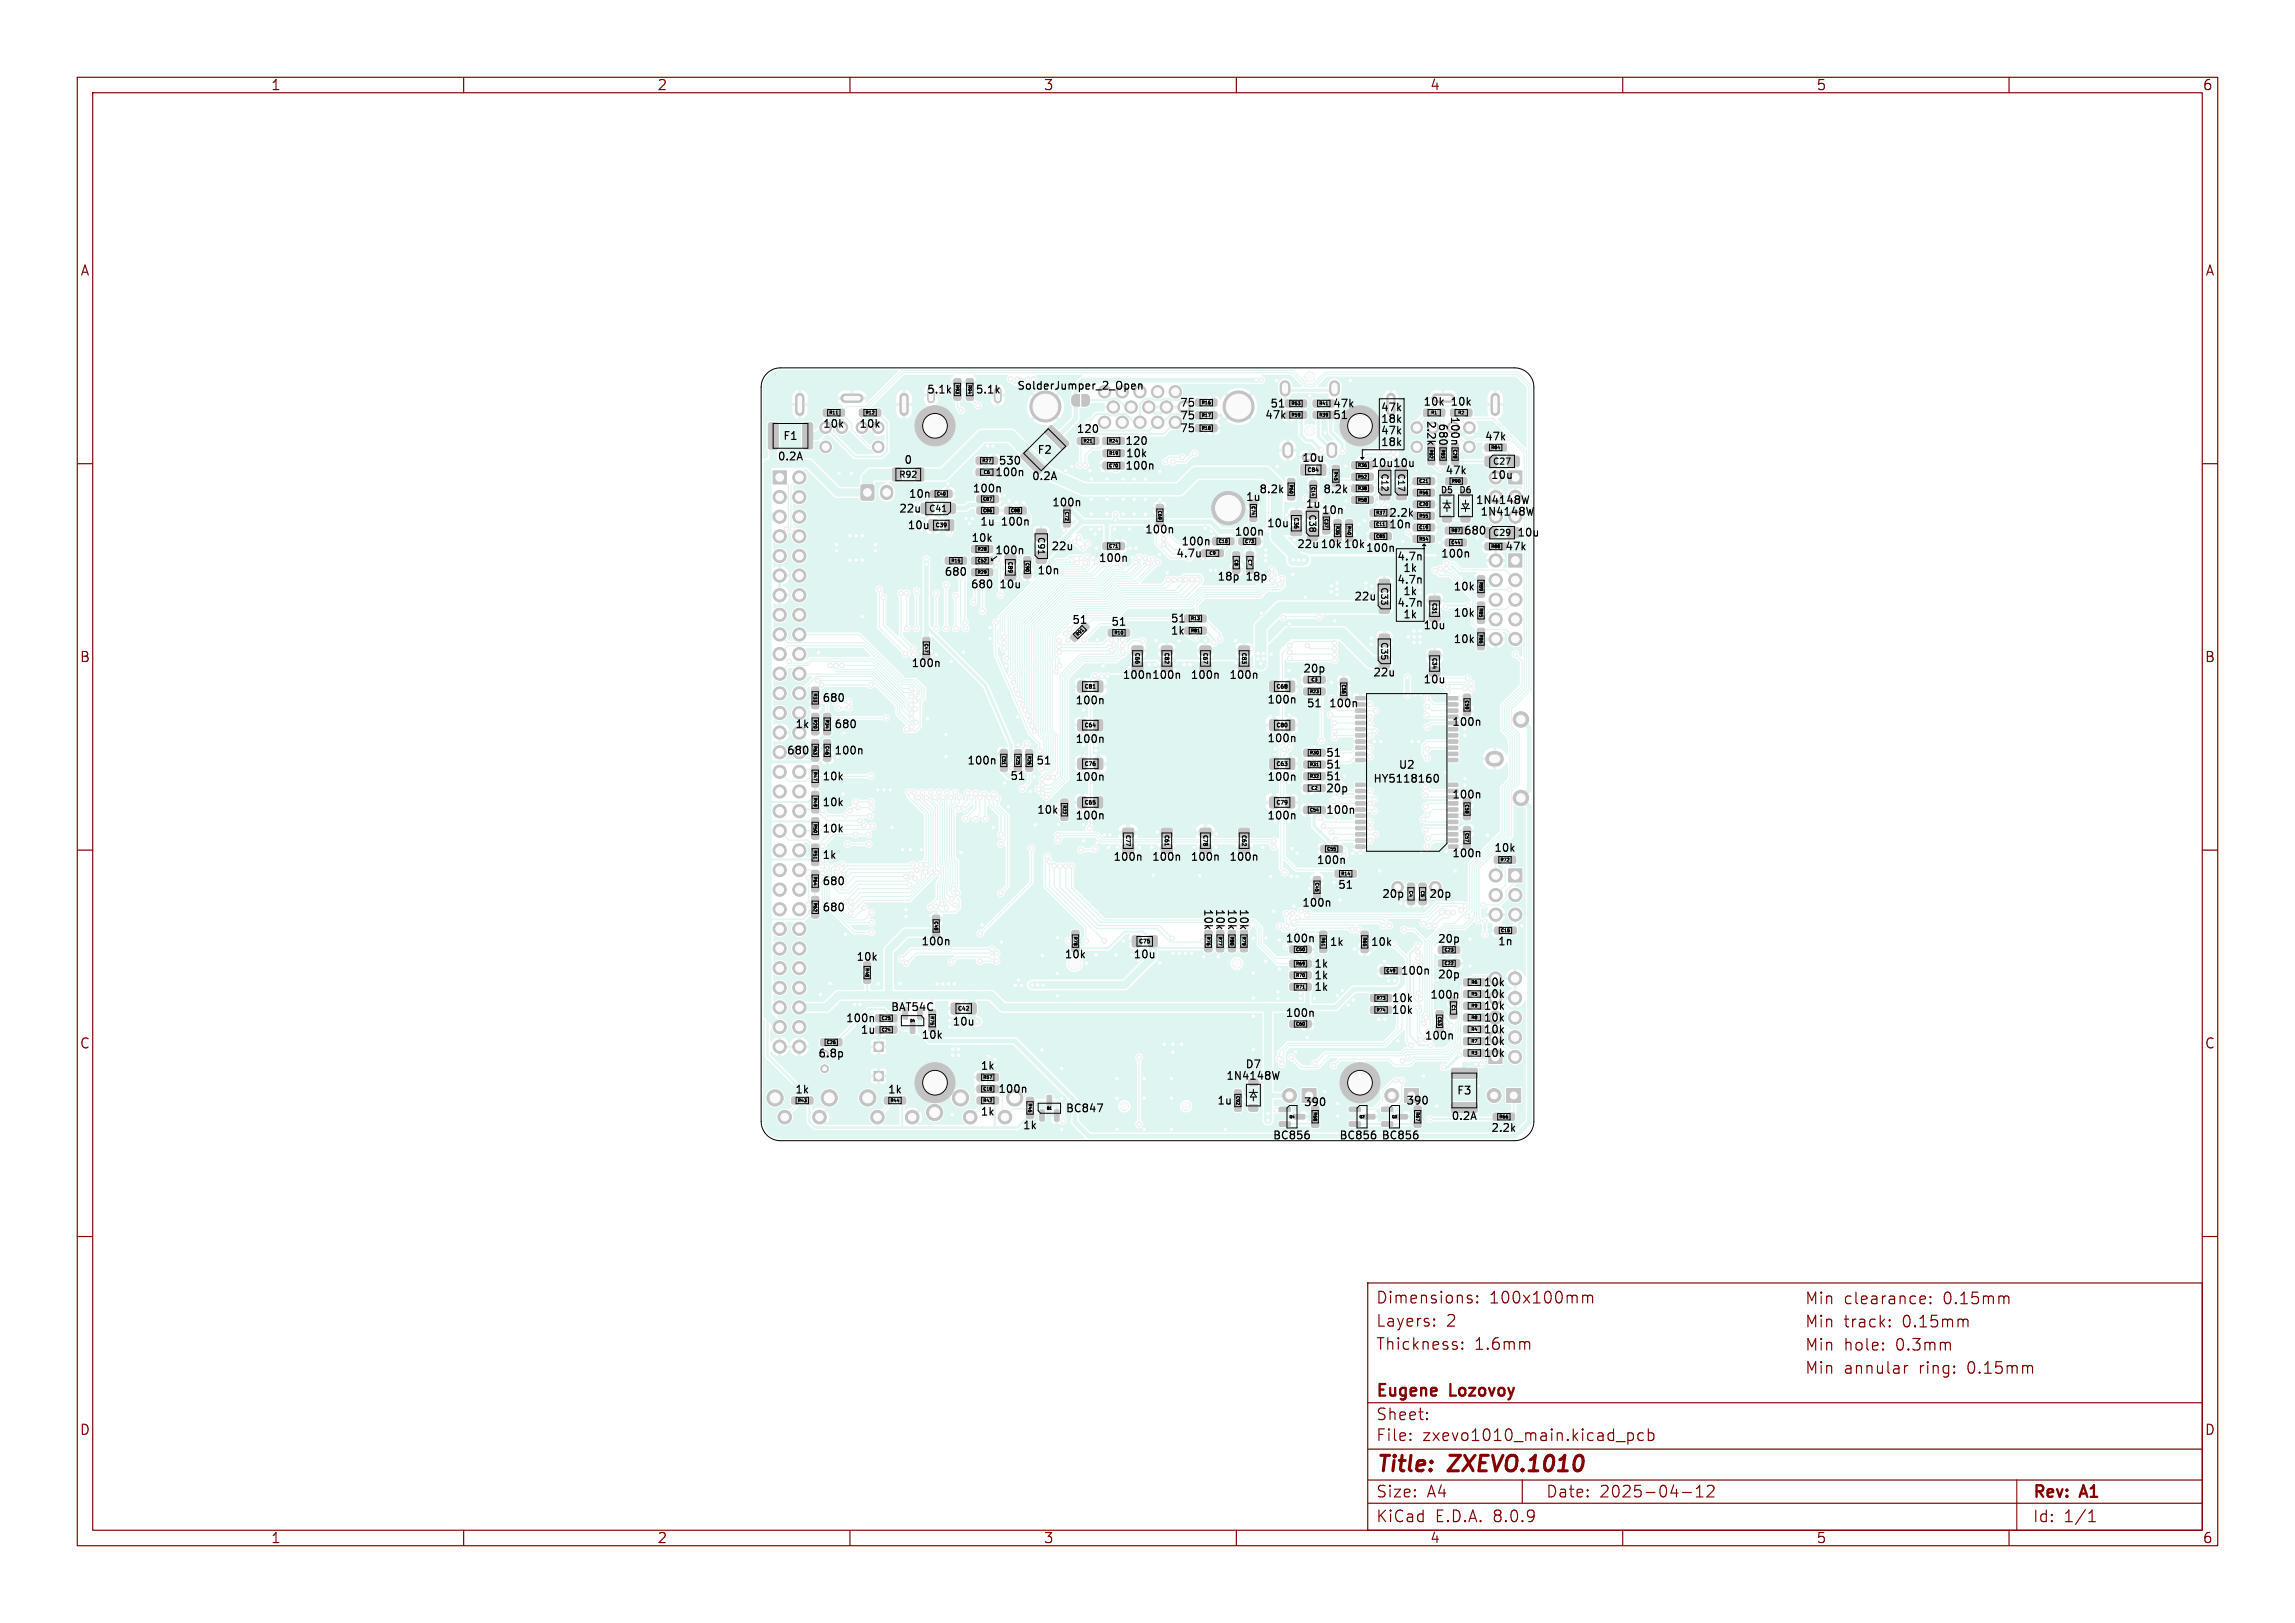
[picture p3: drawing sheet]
<svg xmlns="http://www.w3.org/2000/svg" width="297mm" height="210mm" viewBox="0 0 297 210" stroke-linecap="round" stroke-linejoin="round" font-family="sans-serif">
<defs><g id="words">
<g font-size="2.8" fill="#840000">
<text x="178" y="191">Title:</text>
<text x="187.7" y="191">ZXEVO.1010</text>
</g>
<g font-size="2.1" fill="#840000">
<text x="178" y="171.9">Layers:</text>
<text x="178" y="168.9">Dimensions:</text>
<text x="187.2" y="171.9">2</text>
<text x="192.7" y="168.9">100x100mm</text>
<text x="233.5" y="169">Min</text>
<text x="233.5" y="172">Min</text>
<text x="238.6" y="169">clearance:</text>
<text x="238.6" y="172">track:</text>
<text x="246.2" y="172">0.15mm</text>
<text x="251.5" y="169">0.15mm</text>
<text x="178" y="174.9">Thickness:</text>
<text x="190.8" y="174.9">1.6mm</text>
<text x="233.5" y="175">Min</text>
<text x="233.5" y="178">Min</text>
<text x="238.6" y="175">hole:</text>
<text x="238.6" y="178">annular</text>
<text x="245.4" y="175">0.3mm</text>
<text x="248.4" y="178">ring:</text>
<text x="254.7" y="178">0.15mm</text>
<text x="178" y="184">Sheet:</text>
<text x="178" y="181.1">Eugene</text>
<text x="187.7" y="181.1">Lozovoy</text>
<text x="178" y="186.7">File:</text>
<text x="184.1" y="186.7">zxevo1010_main.kicad_pcb</text>
<text x="178" y="197.2">KiCad</text>
<text x="178" y="194">Size:</text>
<text x="184.7" y="194">A4</text>
<text x="185.7" y="197.2">E.D.A.</text>
<text x="193.3" y="197.2">8.0.9</text>
<text x="200" y="194">Date:</text>
<text x="207" y="194">2025-04-12</text>
<text x="263" y="194.2">Rev:</text>
<text x="263" y="197.2">Id:</text>
<text x="267.1" y="197.2">1/1</text>
<text x="269.4" y="194.2">A1</text>
</g>
<g font-size="1.8" fill="#840000">
<text x="35" y="11.9">1</text>
<text x="85" y="11.9">2</text>
<text x="135" y="11.9">3</text>
<text x="185" y="11.9">4</text>
<text x="235" y="11.9">5</text>
<text x="285" y="11.9">6</text>
<text x="10.3" y="35.9">A</text>
<text x="285.4" y="35.9">A</text>
<text x="10.3" y="85.9">B</text>
<text x="285.3" y="85.9">B</text>
<text x="10.3" y="135.9">C</text>
<text x="285.3" y="135.9">C</text>
<text x="10.3" y="185.9">D</text>
<text x="285.3" y="185.9">D</text>
<text x="35" y="199.9">1</text>
<text x="85" y="199.9">2</text>
<text x="135" y="199.9">3</text>
<text x="185" y="199.9">4</text>
<text x="235" y="199.9">5</text>
<text x="285" y="199.9">6</text>
</g>
<g font-size="1.4">
<text x="119.9" y="51.1">5.1k</text>
<text x="126.2" y="51.1">5.1k</text>
<text x="131.6" y="50.6">SolderJumper_2_Open</text>
<text x="152.6" y="52.8">75</text>
<text x="164.3" y="52.9">51</text>
<text x="172.4" y="52.9">47k</text>
<text x="178.6" y="53.4">47k</text>
<text x="184.1" y="52.7">10k</text>
<text x="187.6" y="53.8" transform="rotate(90 187.6 53.8)">100n</text>
<text x="187.6" y="52.7">10k</text>
<text x="100.6" y="59.8">0.2A</text>
<text x="101.3" y="57.1">F1</text>
<text x="106.4" y="55.6">10k</text>
<text x="111.1" y="55.6">10k</text>
<text x="134.2" y="58.9">F2</text>
<text x="139.2" y="56.2">120</text>
<text x="145.5" y="57.8">120</text>
<text x="145.6" y="59.4">10k</text>
<text x="152.6" y="54.5">75</text>
<text x="152.6" y="56.1">75</text>
<text x="163.6" y="54.4">47k</text>
<text x="168.4" y="60">10u</text>
<text x="172.4" y="54.4">51</text>
<text x="178.6" y="57.9">18k</text>
<text x="178.6" y="54.9">18k</text>
<text x="178.6" y="56.4">47k</text>
<text x="184.5" y="54.4" transform="rotate(90 184.5 54.4)">2.2k</text>
<text x="186" y="54.7" transform="rotate(90 186 54.7)">680</text>
<text x="192.1" y="57.2">47k</text>
<text x="116.9" y="60.2">0</text>
<text x="117.5" y="64.6">10n</text>
<text x="125.8" y="63.9">100n</text>
<text x="128.7" y="61.8">100n</text>
<text x="129.1" y="60.3">530</text>
<text x="133.5" y="62.3">0.2A</text>
<text x="136.1" y="65.7">100n</text>
<text x="145.5" y="61">100n</text>
<text x="161.1" y="65">1u</text>
<text x="162.9" y="64">8.2k</text>
<text x="168.9" y="65.9">1u</text>
<text x="171.2" y="64">8.2k</text>
<text x="177.4" y="60.6">10u 10u</text>
<text x="187" y="61.6">47k</text>
<text x="190.9" y="65.4">1N4148W</text>
<text x="192.9" y="62.2">10u</text>
<text x="116.3" y="66.5">22u</text>
<text x="117.4" y="68.7">10u</text>
<text x="125.6" y="70.3">10k</text>
<text x="126.8" y="68.2">1u</text>
<text x="128.7" y="71.9">100n</text>
<text x="129.4" y="68.2">100n</text>
<text x="136" y="71.4">22u</text>
<text x="148.1" y="69.2">100n</text>
<text x="152.8" y="70.8">100n</text>
<text x="159.7" y="69.5">100n</text>
<text x="163.9" y="68.4">10u</text>
<text x="167.8" y="71.1">22u 10k 10k</text>
<text x="171" y="66.7">10n</text>
<text x="176.7" y="71.6">100n</text>
<text x="179.7" y="67.1">2.2k</text>
<text x="179.7" y="68.6">10n</text>
<text x="189.3" y="69.4">680</text>
<text x="191.5" y="66.9">1N4148W</text>
<text x="194.7" y="71.4">47k</text>
<text x="196.3" y="69.6">10u</text>
<text x="122.1" y="74.7">680</text>
<text x="125.5" y="76.3">680</text>
<text x="129.2" y="76.3">10u</text>
<text x="134.2" y="74.5">10n</text>
<text x="142.1" y="72.9">100n</text>
<text x="152.1" y="72.3">4.7u</text>
<text x="157.5" y="75.3">18p</text>
<text x="161.1" y="75.3">18p</text>
<text x="175.2" y="77.9">22u</text>
<text x="180.7" y="72.7">4.7n</text>
<text x="180.7" y="75.7">4.7n</text>
<text x="181.5" y="77.2">1k</text>
<text x="181.5" y="74.2">1k</text>
<text x="186.4" y="72.4">100n</text>
<text x="188" y="76.6">10k</text>
<text x="138.7" y="80.9">51</text>
<text x="143.7" y="81.2">51</text>
<text x="151.4" y="82.3">1k</text>
<text x="151.4" y="80.8">51</text>
<text x="180.7" y="78.7">4.7n</text>
<text x="181.5" y="80.2">1k</text>
<text x="184.1" y="81.6">10u</text>
<text x="188" y="80">10k</text>
<text x="188" y="83.4">10k</text>
<text x="117.9" y="86.5">100n</text>
<text x="145.2" y="88.1">100n 100n</text>
<text x="154" y="88.1">100n</text>
<text x="159" y="88.1">100n</text>
<text x="168.6" y="87.2">20p</text>
<text x="177.6" y="87.7">22u</text>
<text x="184.1" y="88.6">10u</text>
<text x="102.8" y="94.4">1k</text>
<text x="106.3" y="91">680</text>
<text x="107.9" y="94.4">680</text>
<text x="139.1" y="91.3">100n</text>
<text x="163.9" y="91.2">100n</text>
<text x="169" y="91.7">51</text>
<text x="171.9" y="91.7">100n</text>
<text x="187.8" y="94.1">100n</text>
<text x="101.7" y="97.8">680</text>
<text x="106.3" y="101.2">10k</text>
<text x="107.9" y="97.8">100n</text>
<text x="125.1" y="99.1">100n</text>
<text x="130.7" y="101.1">51</text>
<text x="134" y="99.1">51</text>
<text x="139.1" y="96.3">100n</text>
<text x="139.1" y="101.2">100n</text>
<text x="163.9" y="101.2">100n</text>
<text x="163.9" y="96.2">100n</text>
<text x="171.5" y="101.2">51</text>
<text x="171.5" y="98.1">51</text>
<text x="171.5" y="99.7">51</text>
<text x="177.6" y="101.5">HY5118160</text>
<text x="180.9" y="99.7">U2</text>
<text x="106.3" y="107.9">10k</text>
<text x="106.3" y="104.5">10k</text>
<text x="134.1" y="105.5">10k</text>
<text x="139.1" y="106.2">100n</text>
<text x="163.9" y="106.2">100n</text>
<text x="171.5" y="102.7">20p</text>
<text x="171.5" y="105.5">100n</text>
<text x="187.8" y="103.5">100n</text>
<text x="106.3" y="111.3">1k</text>
<text x="144" y="111.6">100n</text>
<text x="149" y="111.6">100n</text>
<text x="154" y="111.6">100n</text>
<text x="159" y="111.6">100n</text>
<text x="170.3" y="112">100n</text>
<text x="187.8" y="111.1">100n</text>
<text x="193.3" y="110.4">10k</text>
<text x="106.3" y="118.1">680</text>
<text x="106.3" y="114.7">680</text>
<text x="155.7" y="117.5" transform="rotate(90 155.7 117.5)">10k</text>
<text x="157.2" y="117.5" transform="rotate(90 157.2 117.5)">10k</text>
<text x="158.7" y="117.5" transform="rotate(90 158.7 117.5)">10k</text>
<text x="160.3" y="117.5" transform="rotate(90 160.3 117.5)">10k</text>
<text x="168.4" y="117.5">100n</text>
<text x="173.1" y="115.2">51</text>
<text x="178.8" y="116.4">20p</text>
<text x="184.9" y="116.4">20p</text>
<text x="110.7" y="124.5">10k</text>
<text x="119.1" y="122.5">100n</text>
<text x="137.7" y="124.2">10k</text>
<text x="146.6" y="124.2">10u</text>
<text x="166.3" y="122.1">100n</text>
<text x="170" y="125.4">1k</text>
<text x="172" y="122.6">1k</text>
<text x="177.3" y="122.6">10k</text>
<text x="186" y="122.2">20p</text>
<text x="193.8" y="122.5">1n</text>
<text x="115.2" y="131">BAT54C</text>
<text x="166.3" y="131.8">100n</text>
<text x="170" y="126.9">1k</text>
<text x="170" y="128.4">1k</text>
<text x="180" y="131.4">10k</text>
<text x="180" y="129.9">10k</text>
<text x="181.2" y="126.3">100n</text>
<text x="185" y="129.4">100n</text>
<text x="186" y="126.8">20p</text>
<text x="191.9" y="129.3">10k</text>
<text x="191.9" y="130.9">10k</text>
<text x="191.9" y="127.8">10k</text>
<text x="105.8" y="137">6.8p</text>
<text x="109.4" y="132.5">100n</text>
<text x="111.3" y="134">1u</text>
<text x="119.2" y="134.6">10k</text>
<text x="123.2" y="132.9">10u</text>
<text x="184.3" y="134.7">100n</text>
<text x="191.9" y="132.4">10k</text>
<text x="191.9" y="135.4">10k</text>
<text x="191.9" y="133.9">10k</text>
<text x="191.9" y="137">10k</text>
<text x="102.8" y="141.7">1k</text>
<text x="114.8" y="141.7">1k</text>
<text x="126.8" y="138.6">1k</text>
<text x="129.1" y="141.6">100n</text>
<text x="157.4" y="143.1">1u</text>
<text x="158.6" y="139.9">1N4148W</text>
<text x="161.1" y="138.4">D7</text>
<text x="168.6" y="143.3">390</text>
<text x="181.9" y="143.1">390</text>
<text x="188.5" y="141.8">F3</text>
<text x="126.8" y="144.6">1k</text>
<text x="132.3" y="146.3">1k</text>
<text x="137.8" y="144.1">BC847</text>
<text x="164.6" y="147.6">BC856</text>
<text x="173.2" y="147.6">BC856</text>
<text x="178.7" y="147.6">BC856</text>
<text x="187.8" y="145.1">0.2A</text>
<text x="192.9" y="146.7">2.2k</text>
</g>
<g font-size="1.1">
<text x="116.3" y="62">R92</text>
<text x="178.6" y="61.2" transform="rotate(90 178.6 61.2)">C12</text>
<text x="180.8" y="61.2" transform="rotate(90 180.8 61.2)">C17</text>
<text x="186.4" y="64">D5</text>
<text x="188.8" y="64">D6</text>
<text x="193.1" y="60.3">C27</text>
<text x="120.2" y="66.4">C41</text>
<text x="134.2" y="69.4" transform="rotate(90 134.2 69.4)">C91</text>
<text x="169.3" y="66.5" transform="rotate(90 169.3 66.5)">C38</text>
<text x="193.1" y="69.5">C29</text>
<text x="178.6" y="75.9" transform="rotate(90 178.6 75.9)">C33</text>
<text x="178.6" y="83" transform="rotate(90 178.6 83)">C35</text>
</g>
<g font-size=".7">
<text x="169.2" y="61.2">C84</text>
<text x="121" y="68.3">C39</text>
<text x="167.4" y="66.9" transform="rotate(90 167.4 66.9)">C36</text>
<text x="130.4" y="72.6" transform="rotate(90 130.4 72.6)">C89</text>
<text x="185.3" y="78" transform="rotate(90 185.3 78)">C31</text>
<text x="140.3" y="89.2">C81</text>
<text x="146.8" y="84.4" transform="rotate(90 146.8 84.4)">C66</text>
<text x="150.6" y="84.4" transform="rotate(90 150.6 84.4)">C82</text>
<text x="155.6" y="84.4" transform="rotate(90 155.6 84.4)">C67</text>
<text x="160.6" y="84.4" transform="rotate(90 160.6 84.4)">C83</text>
<text x="165.1" y="89.2">C68</text>
<text x="185.3" y="85.1" transform="rotate(90 185.3 85.1)">C34</text>
<text x="140.3" y="94.2">C64</text>
<text x="165.1" y="94.2">C80</text>
<text x="140.3" y="99.2">C76</text>
<text x="165.1" y="99.2">C63</text>
<text x="140.3" y="104.2">C65</text>
<text x="145.6" y="108" transform="rotate(90 145.6 108)">C77</text>
<text x="150.6" y="108" transform="rotate(90 150.6 108)">C61</text>
<text x="155.6" y="108" transform="rotate(90 155.6 108)">C78</text>
<text x="160.6" y="108" transform="rotate(90 160.6 108)">C62</text>
<text x="165.1" y="104.2">C79</text>
<text x="147.3" y="122.2">C75</text>
<text x="123.9" y="130.9">C42</text>
</g>
<g font-size=".6">
<text x="107.3" y="53.7">R11</text>
<text x="112" y="53.7">R12</text>
<text x="123.6" y="49.8" transform="rotate(90 123.6 49.8)">R93</text>
<text x="125.2" y="49.8" transform="rotate(90 125.2 49.8)">R94</text>
<text x="155.5" y="52.4">R16</text>
<text x="167.1" y="52.5">R53</text>
<text x="167.1" y="54">R59</text>
<text x="170.7" y="52.5">R41</text>
<text x="170.7" y="54">R39</text>
<text x="185.2" y="53.7">R1</text>
<text x="188.7" y="53.7">R2</text>
<text x="127.1" y="59.9">R27</text>
<text x="140.2" y="57.3">R21</text>
<text x="143.5" y="57.3">R24</text>
<text x="143.5" y="58.9">R19</text>
<text x="155.5" y="54">R17</text>
<text x="155.5" y="55.7">R18</text>
<text x="184.9" y="58.1" transform="rotate(90 184.9 58.1)">R82</text>
<text x="186.5" y="58.1" transform="rotate(90 186.5 58.1)">R83</text>
<text x="188" y="58.1" transform="rotate(90 188 58.1)">C28</text>
<text x="192.9" y="58.2">R84</text>
<text x="121.2" y="64.2">C40</text>
<text x="127.2" y="64.9">C87</text>
<text x="127.3" y="61.4">C6</text>
<text x="143.5" y="60.5">C70</text>
<text x="161.9" y="65.4" transform="rotate(90 161.9 65.4)">C74</text>
<text x="166.8" y="62.7" transform="rotate(90 166.8 62.7)">R60</text>
<text x="169.7" y="63" transform="rotate(90 169.7 63)">C14</text>
<text x="172.6" y="61" transform="rotate(90 172.6 61)">R45</text>
<text x="175.7" y="60.5">R36</text>
<text x="175.7" y="65">R58</text>
<text x="175.7" y="62">R52</text>
<text x="175.7" y="63.5">R38</text>
<text x="183.6" y="62.5">C21</text>
<text x="183.6" y="65.5">C20</text>
<text x="183.6" y="64">R56</text>
<text x="187.8" y="62.5">R90</text>
<text x="126.5" y="71.3">R28</text>
<text x="127.2" y="66.4">C86</text>
<text x="130.8" y="66.4">C88</text>
<text x="137.8" y="66.2" transform="rotate(90 137.8 66.2)">C72</text>
<text x="143.5" y="71">C71</text>
<text x="149.8" y="66" transform="rotate(90 149.8 66)">C69</text>
<text x="156.5" y="71.9">C9</text>
<text x="157.7" y="70.3">C10</text>
<text x="161.1" y="70.3">C73</text>
<text x="171.4" y="67.1" transform="rotate(90 171.4 67.1)">C37</text>
<text x="172.8" y="68" transform="rotate(90 172.8 68)">R35</text>
<text x="174.3" y="68" transform="rotate(90 174.3 68)">R40</text>
<text x="178" y="66.6">R37</text>
<text x="178" y="68.1">C11</text>
<text x="178" y="69.7">C85</text>
<text x="183.6" y="67">R55</text>
<text x="183.6" y="70">R54</text>
<text x="183.6" y="68.5">C19</text>
<text x="187.8" y="68.9">R87</text>
<text x="187.8" y="70.5">C44</text>
<text x="192.9" y="71">R88</text>
<text x="123.1" y="72.8">R15</text>
<text x="126.5" y="74.3">R29</text>
<text x="126.5" y="72.8">C52</text>
<text x="132.7" y="72.8" transform="rotate(90 132.7 72.8)">C90</text>
<text x="159.7" y="72.4" transform="rotate(90 159.7 72.4)">C8</text>
<text x="161.5" y="72.4" transform="rotate(90 161.5 72.4)">C7</text>
<text x="191.4" y="75.3" transform="rotate(90 191.4 75.3)">R89</text>
<text x="119.6" y="83.2" transform="rotate(90 119.6 83.2)">C47</text>
<text x="139.5" y="82.5" transform="rotate(-45 139.5 82.5)">R91</text>
<text x="144.2" y="82.2">R10</text>
<text x="154.1" y="81.9">R81</text>
<text x="154.1" y="80.3">R13</text>
<text x="191.4" y="78.7" transform="rotate(90 191.4 78.7)">R85</text>
<text x="191.4" y="82.1" transform="rotate(90 191.4 82.1)">R86</text>
<text x="105.2" y="89.7" transform="rotate(90 105.2 89.7)">R33</text>
<text x="169.5" y="89.8">R23</text>
<text x="169.7" y="88.2">C3</text>
<text x="173.6" y="88.5" transform="rotate(90 173.6 88.5)">C56</text>
<text x="105.2" y="93.1" transform="rotate(90 105.2 93.1)">R20</text>
<text x="106.8" y="93.1" transform="rotate(90 106.8 93.1)">R34</text>
<text x="189.6" y="90.6" transform="rotate(90 189.6 90.6)">C59</text>
<text x="105.2" y="96.5" transform="rotate(90 105.2 96.5)">R63</text>
<text x="105.2" y="99.8" transform="rotate(90 105.2 99.8)">R47</text>
<text x="106.8" y="96.5" transform="rotate(90 106.8 96.5)">C46</text>
<text x="129.6" y="97.8" transform="rotate(90 129.6 97.8)">C51</text>
<text x="131.4" y="97.8" transform="rotate(90 131.4 97.8)">R25</text>
<text x="132.9" y="97.8" transform="rotate(90 132.9 97.8)">R26</text>
<text x="169.5" y="100.7">R32</text>
<text x="169.5" y="97.7">R30</text>
<text x="169.5" y="99.2">R31</text>
<text x="105.2" y="103.2" transform="rotate(90 105.2 103.2)">R49</text>
<text x="105.2" y="106.6" transform="rotate(90 105.2 106.6)">R50</text>
<text x="137.5" y="104.1" transform="rotate(90 137.5 104.1)">R22</text>
<text x="169.5" y="105.1">C54</text>
<text x="169.7" y="102.3">C2</text>
<text x="189.6" y="104.1" transform="rotate(90 189.6 104.1)">C58</text>
<text x="189.6" y="107.7" transform="rotate(90 189.6 107.7)">C57</text>
<text x="105.2" y="110" transform="rotate(90 105.2 110)">R51</text>
<text x="105.2" y="113.4" transform="rotate(90 105.2 113.4)">R64</text>
<text x="171.7" y="110.1">C55</text>
<text x="173.5" y="113.3">R14</text>
<text x="194.1" y="111.5">R72</text>
<text x="105.2" y="116.8" transform="rotate(90 105.2 116.8)">R62</text>
<text x="120.9" y="119.2" transform="rotate(90 120.9 119.2)">C48</text>
<text x="170.1" y="114.2" transform="rotate(90 170.1 114.2)">C45</text>
<text x="182.3" y="115.2" transform="rotate(90 182.3 115.2)">C4</text>
<text x="183.8" y="115.2" transform="rotate(90 183.8 115.2)">C5</text>
<text x="111.9" y="125.2" transform="rotate(90 111.9 125.2)">R48</text>
<text x="138.9" y="121.1" transform="rotate(90 138.9 121.1)">R78</text>
<text x="156.1" y="121.1" transform="rotate(90 156.1 121.1)">R76</text>
<text x="157.6" y="121.1" transform="rotate(90 157.6 121.1)">R77</text>
<text x="159.1" y="121.1" transform="rotate(90 159.1 121.1)">R80</text>
<text x="160.7" y="121.1" transform="rotate(90 160.7 121.1)">R79</text>
<text x="167.7" y="123.1">C50</text>
<text x="167.7" y="125">R69</text>
<text x="171" y="121.2" transform="rotate(90 171 121.2)">R61</text>
<text x="176.3" y="121.2" transform="rotate(90 176.3 121.2)">R65</text>
<text x="179.4" y="125.9">C49</text>
<text x="186.9" y="124.9">C22</text>
<text x="186.9" y="123.2">C23</text>
<text x="194.2" y="120.7">C15</text>
<text x="120.4" y="131.4" transform="rotate(90 120.4 131.4)">R75</text>
<text x="167.7" y="126.5">R70</text>
<text x="167.7" y="128">R71</text>
<text x="178.1" y="131">R74</text>
<text x="178.1" y="129.4">R73</text>
<text x="186" y="131.5" transform="rotate(90 186 131.5)">C53</text>
<text x="187.8" y="130" transform="rotate(90 187.8 130)">C1</text>
<text x="190.4" y="132">R8</text>
<text x="190.4" y="128.9">R5</text>
<text x="190.4" y="130.4">R9</text>
<text x="190.4" y="127.4">R6</text>
<text x="106.9" y="135.2">C26</text>
<text x="114.1" y="132">C25</text>
<text x="114.1" y="133.5">C24</text>
<text x="167.7" y="132.8">C60</text>
<text x="190.4" y="135">R7</text>
<text x="190.4" y="133.5">R4</text>
<text x="190.4" y="136.5">R3</text>
<text x="103.2" y="142.7">R43</text>
<text x="115.2" y="142.7">R44</text>
<text x="127.2" y="142.7">R42</text>
<text x="127.2" y="139.7">R57</text>
<text x="127.2" y="141.2">C18</text>
<text x="133" y="142.7" transform="rotate(90 133 142.7)">R46</text>
<text x="159.9" y="141.8" transform="rotate(90 159.9 141.8)">C92</text>
<text x="169.9" y="143.9" transform="rotate(90 169.9 143.9)">R68</text>
<text x="183.2" y="143.9" transform="rotate(90 183.2 143.9)">R67</text>
<text x="194" y="144.8">R66</text>
</g>
<g font-size=".4">
<text x="117.7" y="132.3">D4</text>
<text x="135.4" y="143.6">Q1</text>
<text x="166.8" y="144.7">Q4</text>
<text x="175.9" y="144.7">Q2</text>
<text x="180.1" y="144.7">Q3</text>
</g>
</g></defs>
<g fill="none" stroke="#840000" stroke-width=".15">
<path d="M10 10h277v190h-277zM12 12h273v186h-273zM60 10v2M110 10v2M160 10v2M210 10v2M260 10v2M10 60h2M285 60h2M10 110h2M285 110h2M10 160h2"/>
<path d="M177 166h108v32h-108zM185.6 170.7h-.1l.1 .1M185.6 171.5h.1l-.1 .1M185.6 171.5h-.1l.1 .1M185.6 170.7v.1M185.6 171.5v.1M185.6 170.7h.1l-.1 .1M188.5 174.2l.1 .1-.1 .2M189.2 174.5h.1l-.1 .1M189.2 174.5v.1M189.2 173.7v.1M189.2 173.7h.1l-.1 .1"/>
<path d="M190 168l.5 .2v.1v.2l-.5 .1M190 167.7l.1-.1 .4 .1M191.2 168.5v.1M191.2 168.5h-.1l.1 .1M191.2 167.7v.1M191.2 167.7h-.1l.1 .1M197.7 173.6l.3 .2v.8M204.8 167.7a.37 .37 0 0 1 .7 .1M205.5 167.8l.2-.2 .3 .1 .1 .9M205.5 167.8v.8M243.7 174.5l.1 .1-.1 .1M243.7 174.5l-.1 .1 .1 .1"/>
<path d="M243.7 173.8v.1M243.7 174.5v.2M243.7 173.8h.1l-.1 .1M243.7 173.8h-.1l.1 .1M244.5 171.5l.1 .1-.1 .1M244.5 171.5v.1v.1M244.5 170.8v.1M244.5 171.5v.2M244.5 170.8h.1l-.1 .1M246.5 176.7v1M246.9 176.7a.38 .38 0 0 0-.4 .3M248.7 167.7l.4 .1 .1 .2-.7 .2"/>
<path d="M249.1 168.6l-.4 .1M249.8 168.5v.1v.1M249.8 167.8v.1M249.8 168.5l.1 .1-.1 .1M249.8 168.5v.2M249.8 167.8h.1l-.1 .1M252.3 173.8l.1 .9M254.3 170.7h.2l.2 .2v.8M259.5 167.7h.3l.2 .2v.8M262.8 176.7l.2 .2v.8M285 160h2M60 198v2"/>
<path d="M110 198v2M160 198v2M177 194.5h108M177 191.5h108M177 187.5h108M177 181.5h108M182.5 186.3h.1l-.1 .1M182.5 186.3v.1M182.5 185.5v.1M182.5 185.5h.1l-.1 .1M184.7 183.6v.1M184.7 183.6h-.1l.1 .1"/>
<path d="M184.7 182.8v.1M184.7 182.8h-.1l.1 .1M197 191.5v3M210 198v2M210.7 185.4v1.5M210.7 185.5l.4-.1 .3 .3v.4l-.2 .2-.1 .1-.4-.1M212.7 185.5l-.5-.1-.2 .3v.4l.1 .2 .1 .1 .5-.1M213.3 185.5l.4-.1 .3 .3v.4l-.1 .2-.2 .1-.4-.1M213.3 184.9v1.5M217.7 193.1h1.2M219.5 193.7h.9M219.5 192.6l.5-.4v1.5"/>
<path d="M221 192.3l.2-.1h.3a.41 .41 0 0 1 .2 .6l-.8 .9h.9M260 198v2M261 191.5v6.5M270.3 196.9h.9M270.3 195.8l.4-.4v1.5"/>
</g>
<g fill="#def5f1" stroke="#def5f1" stroke-width=".13">
<path d="M195.3 112.4h1.7v1.7h-1.7z"/>
<path d="M113.1 134.8h1.2v1.2h-1.2z"/>
<path d="M113.1 138.6h1.2v1.2h-1.2z"/>
<path d="M195 140.9h1.8v1.8h-1.8z"/>
<path d="M181.8 140.9h1.8v1.8h-1.8z"/>
<path d="M192.7 135.9h1.7v1.7h-1.7z"/>
<path d="M195.3 60.9h1.7v1.7h-1.7z"/>
<path d="M100.1 60.9h1.7v1.7h-1.7z"/>
<path d="M168.5 140.9h1.8v1.8h-1.8z"/>
<path d="M111.5 62.8l.2-.1 1.3 .1 .1 .2v1.5l-.1 .2h-.1h-1.4l-.1-.2v-1.5z"/>
<path d="M195.3 71.7h1.7v1.7h-1.7z"/>
<path d="M169.5 62.3l.2-.1 .7 .1v.1v.8l-.2 .1-.7-.1v-.2z"/>
<path d="M169.5 64l.2-.1 .7 .1v.2v.7l-.2 .1-.7-.1v-.1z"/>
<path d="M167.1 66.1h.2h1.1l.1 .2-.1 .9-.2 .1-1.1-.1-.1-.2z"/>
<path d="M167.1 68.2h.2h1.1l.1 .2-.1 .9h-.2h-1.1l-.1-.2z"/>
<path d="M182.9 61.8h.2h.8v.2v.7h-.2h-.8v-.2z"/>
<path d="M184.6 61.8h.2h.8l.1 .2-.1 .7h-.2h-.8v-.2z"/>
<path d="M145.3 81.5l.2-.1 .6 .1 .1 .1-.1 .7-.1 .1-.7-.1-.1-.2z"/>
<path d="M143.5 81.5l.1-.1 .7 .1 .1 .1-.1 .7-.2 .1-.6-.1-.1-.2z"/>
<path d="M170.6 100h.2h.6l.1 .2-.1 .7h-.1h-.7l-.1-.2z"/>
<path d="M168.8 100h.1h.7l.1 .2-.1 .7h-.2h-.6l-.1-.2z"/>
<path d="M170 113.5l.2-.1 .6 .1 .1 .1-.1 .8-.1 .1-.7-.1v-.2z"/>
<path d="M170 115.2l.2-.1 .6 .1 .1 .2-.1 .7-.1 .1-.7-.1v-.1z"/>
<path d="M168.8 87.5h.1h.8l.1 .2-.1 .7h-.2h-.7l-.1-.2z"/>
<path d="M170.5 87.5h.2h.7l.1 .2-.1 .7h-.1h-.8l-.1-.2z"/>
<path d="M108.4 53l.2-.1 .6 .1 .1 .2-.1 .6-.1 .1-.7-.1-.1-.2z"/>
<path d="M106.6 53l.1-.1 .7 .1 .1 .2-.1 .6-.2 .1-.6-.1-.1-.2z"/>
<path d="M155.2 81.2l.2-.1 .6 .1 .1 .2-.1 .6-.1 .1-.7-.1-.1-.2z"/>
<path d="M153.4 81.2l.1-.1 .7 .1 .1 .2-.1 .6-.2 .1-.6-.1-.1-.2z"/>
<path d="M127.6 73.6h.2h.6l.1 .2-.1 .7h-.1h-.7l-.1-.2z"/>
<path d="M125.8 73.6h.1h.7l.1 .2-.1 .7h-.2h-.6l-.1-.2z"/>
<path d="M156.6 53.3h.2h.6l.1 .2-.1 .7h-.1h-.7l-.1-.2z"/>
<path d="M154.8 53.3h.1h.7l.1 .2-.1 .7h-.2h-.6l-.1-.2z"/>
<path d="M105.1 105.9l.2-.1 .6 .1 .1 .1-.1 .7-.2 .1-.6-.1-.1-.2z"/>
<path d="M105.1 107.7l.2-.1 .6 .1 .1 .2-.1 .6-.2 .1-.6-.1-.1-.1z"/>
<path d="M184.7 66.3h.2h.7l.1 .2-.1 .7h-.2h-.7v-.2z"/>
<path d="M182.9 66.3h.2h.7v.2v.7h-.2h-.7v-.2z"/>
<path d="M171.8 51.8l.2-.1 .6 .1 .1 .2-.1 .6-.1 .1-.7-.1-.1-.2z"/>
<path d="M170 51.8l.2-.1 .6 .1 .1 .2-.1 .6-.1 .1-.7-.1-.1-.2z"/>
<path d="M144.5 59.8h.2h.7l.1 .2-.1 .7h-.1h-.8l-.1-.2z"/>
<path d="M142.8 59.8h.2h.7l.1 .2-.1 .7h-.1h-.8l-.1-.2z"/>
<path d="M178.7 125.2l.1-.1 .8 .1 .1 .2-.1 .6-.2 .1-.7-.1-.1-.2z"/>
<path d="M180.4 125.2l.2-.1 .7 .1 .1 .2-.1 .6-.1 .1-.8-.1-.1-.2z"/>
<path d="M171 109.4h.2h.7l.1 .2-.1 .7h-.1h-.8l-.1-.2z"/>
<path d="M172.7 109.4h.2h.8v.2v.7h-.2h-.8v-.2z"/>
<path d="M178.6 63.2l.2-.1 1 .1 .1 .2-.1 1.2-.2 .1-1-.1-.1-.2z"/>
<path d="M178.6 60.3l.2-.1 1 .1 .1 .2-.1 1.2-.2 .1-1-.1-.1-.1z"/>
<path d="M189.4 107h.2h.7v.2v.8l-.2 .1-.7-.1v-.2z"/>
<path d="M189.4 108.8l.2-.1 .7 .1v.1v.8l-.2 .1-.7-.1v-.2z"/>
<path d="M168.8 101.6l.1-.1 .8 .1 .1 .1-.1 .7-.2 .1-.7-.1-.1-.2z"/>
<path d="M170.5 101.6l.2-.1 .7 .1 .1 .1-.1 .7-.1 .1-.8-.1-.1-.2z"/>
<path d="M150.4 107.2h.1h1.2v.2v.9h-.2h-1.1l-.1-.2z"/>
<path d="M150.4 109.3l.1-.1 1.2 .1v.2v.8l-.2 .1-1.1-.1-.1-.1z"/>
<path d="M123.5 49.1l.2-.1 .6 .1 .1 .1-.1 .7-.2 .1-.6-.1-.1-.2z"/>
<path d="M123.5 50.9l.2-.1 .6 .1 .1 .2-.1 .6-.2 .1-.6-.1-.1-.1z"/>
<path d="M105.1 97.6l.2-.1 .6 .1 .1 .2-.1 .6-.2 .1-.6-.1-.1-.1z"/>
<path d="M105.1 95.8l.2-.1 .6 .1 .1 .1-.1 .7-.2 .1-.6-.1-.1-.2z"/>
<path d="M125.1 49.1l.2-.1 .6 .1 .1 .1-.1 .7-.2 .1-.6-.1-.1-.2z"/>
<path d="M125.1 50.9l.2-.1 .6 .1 .1 .2-.1 .6-.2 .1-.6-.1-.1-.1z"/>
<path d="M122.1 65.2l.2-.1 1.3 .1v.2v1l-.2 .1-1.3-.1v-.2z"/>
<path d="M119.3 65.2l.1-.1 1.3 .1 .1 .2-.1 1-.2 .1-1.2-.1-.1-.2z"/>
<path d="M140.2 80.6h.2h.2l.4 .5-.1 .2-.5 .4-.5-.4-.1-.1z"/>
<path d="M138.9 81.9h.2h.2l.4 .5-.4 .6h-.2h-.2l-.4-.5z"/>
<path d="M194.1 70.3l.1-.1 .7 .1 .1 .2-.1 .6-.2 .1-.6-.1-.1-.2z"/>
<path d="M192.2 70.3l.2-.1 .7 .1v.2v.6l-.2 .1-.7-.1v-.2z"/>
<path d="M187.7 129.1l.2-.1 .6 .1 .1 .2-.1 .7-.2 .1-.6-.1-.1-.1z"/>
<path d="M187.7 130.8h.2h.6l.1 .2-.1 .8h-.2h-.6l-.1-.2z"/>
<path d="M184.7 69.3h.2h.7l.1 .2-.1 .7h-.2h-.7v-.2z"/>
<path d="M182.9 69.3h.2h.7v.2v.7h-.2h-.7v-.2z"/>
<path d="M178.6 85l.1-.1 1.1 .1v.2v1.2l-.2 .1-1-.1-.1-.1z"/>
<path d="M178.6 82.1h.1h1.1v.2v1.3h-.2h-1l-.1-.2z"/>
<path d="M170.8 120.5h.2h.7v.2v.7l-.2 .1-.7-.1v-.2z"/>
<path d="M170.8 122.4l.2-.1 .7 .1v.1v.7l-.2 .1-.7-.1v-.2z"/>
<path d="M132.1 58.9l.6-.6 .3-.1 2.1 2.1 .1 .3-.7 .7h-.2l-2.2-2.1v-.2z"/>
<path d="M135.3 55.7l.6-.6h.2l2.2 2.1v.3l-.6 .6-.3 .1-2.1-2.1-.1-.2z"/>
<path d="M191.3 131.3l.2-.1 .6 .1 .1 .1-.1 .7h-.1h-.7l-.1-.2z"/>
<path d="M189.5 131.3l.1-.1 .7 .1 .1 .1-.1 .7h-.2h-.6l-.1-.2z"/>
<path d="M168.8 104.4l.1-.1 .8 .1 .1 .2-.1 .6-.2 .1-.7-.1-.1-.2z"/>
<path d="M170.5 104.4l.2-.1 .7 .1 .1 .2-.1 .6-.1 .1-.8-.1-.1-.2z"/>
<path d="M168.2 51.8l.2-.1 .6 .1 .1 .2-.1 .6-.1 .1-.7-.1-.1-.2z"/>
<path d="M166.4 51.8l.2-.1 .6 .1 .1 .2-.1 .6-.1 .1-.7-.1-.1-.2z"/>
<path d="M141.6 88.2l.2-.1 .9 .1v.2v1.1l-.2 .1-.9-.1v-.2z"/>
<path d="M139.6 88.2l.1-.1 .9 .1 .1 .2-.1 1.1-.2 .1-.8-.1-.1-.2z"/>
<path d="M155.6 71.2l.2-.1 .7 .1 .1 .2-.1 .6-.1 .1-.8-.1-.1-.2z"/>
<path d="M157.3 71.2l.2-.1 .8 .1v.2v.6l-.2 .1-.8-.1-.1-.2z"/>
<path d="M172.5 60.3l.1-.1 .7 .1 .1 .1-.1 .7-.2 .1-.6-.1-.1-.2z"/>
<path d="M172.5 62.1l.1-.1 .7 .1 .1 .2-.1 .6-.2 .1-.6-.1-.1-.1z"/>
<path d="M134.2 71.4l.1-.1 1.1 .1v.2v1.2l-.2 .1-1-.1-.1-.1z"/>
<path d="M134.2 68.5h.1h1.1v.2v1.3h-.2h-1l-.1-.2z"/>
<path d="M156.6 55l.2-.1 .6 .1 .1 .2-.1 .6-.1 .1-.7-.1-.1-.2z"/>
<path d="M154.8 55l.1-.1 .7 .1 .1 .2-.1 .6-.2 .1-.6-.1-.1-.2z"/>
<path d="M105.1 90.8l.2-.1 .6 .1 .1 .2-.1 .6-.2 .1-.6-.1-.1-.1z"/>
<path d="M105.1 89l.2-.1 .6 .1 .1 .1-.1 .7-.2 .1-.6-.1-.1-.2z"/>
<path d="M105.1 92.4l.2-.1 .6 .1 .1 .1-.1 .7-.2 .1-.6-.1-.1-.2z"/>
<path d="M105.1 94.2l.2-.1 .6 .1 .1 .2-.1 .6-.2 .1-.6-.1-.1-.1z"/>
<path d="M191.3 128.2l.2-.1 .6 .1 .1 .2-.1 .6-.1 .1-.7-.1-.1-.1z"/>
<path d="M189.5 128.2l.1-.1 .7 .1 .1 .2-.1 .6-.2 .1-.6-.1-.1-.1z"/>
<path d="M180.8 63.2l.1-.1 1.1 .1v.2v1.2l-.2 .1-1-.1-.1-.2z"/>
<path d="M180.8 60.3l.1-.1 1.1 .1v.2v1.2l-.2 .1-1-.1-.1-.1z"/>
<path d="M182.9 64.8h.2h.8v.2v.7h-.2h-.8v-.2z"/>
<path d="M184.6 64.8h.2h.8l.1 .2-.1 .7h-.2h-.8v-.2z"/>
<path d="M122.2 63.5l.2-.1 .7 .1 .1 .2-.1 .6-.1 .1-.8-.1-.1-.2z"/>
<path d="M120.5 63.5l.2-.1 .7 .1 .1 .2-.1 .6-.1 .1-.8-.1-.1-.2z"/>
<path d="M169.3 68.5l.1-.1 1.1 .1v.2v1.2l-.2 .1-1-.1-.1-.2z"/>
<path d="M169.3 65.6l.1-.1 1.1 .1v.2v1.2l-.2 .1-1-.1-.1-.1z"/>
<path d="M176.2 122.4l.2-.1 .6 .1 .1 .1-.1 .7-.2 .1-.6-.1-.1-.2z"/>
<path d="M176.2 120.5h.2h.6l.1 .2-.1 .7-.2 .1-.6-.1-.1-.2z"/>
<path d="M159 122.3l.2-.1 .6 .1 .1 .1-.1 .7-.1 .1-.7-.1v-.2z"/>
<path d="M159 120.4h.2h.6l.1 .2-.1 .7-.1 .1-.7-.1v-.2z"/>
<path d="M125.8 70.6h.1h.7l.1 .2-.1 .7h-.2h-.6l-.1-.2z"/>
<path d="M127.6 70.6h.2h.6l.1 .2-.1 .7h-.1h-.7l-.1-.2z"/>
<path d="M173.5 87.8h.2h.6l.1 .2-.1 .8-.2 .1-.6-.1-.1-.2z"/>
<path d="M173.5 89.6l.2-.1 .6 .1 .1 .1-.1 .8-.2 .1-.6-.1-.1-.2z"/>
<path d="M106.2 134.5l.2-.1 .8 .1v.1v.7h-.2h-.8v-.2z"/>
<path d="M108 134.5l.1-.1 .8 .1 .1 .1-.1 .7h-.2h-.7l-.1-.2z"/>
<path d="M115.6 60.6l.8-.1 .2 .2v1.3l-.1 .3h-.7l-.3-.2v-1.3z"/>
<path d="M118.5 60.6l.8-.1 .2 .2 .1 1.3-.2 .3h-.7l-.2-.2-.1-1.3z"/>
<path d="M128.2 59.2l.2-.1 .6 .1 .1 .2-.1 .6-.1 .1-.7-.1-.1-.2z"/>
<path d="M126.4 59.2l.1-.1 .7 .1 .1 .2-.1 .6-.2 .1-.6-.1-.1-.2z"/>
<path d="M160.6 122.3l.1-.1 .7 .1 .1 .1-.1 .7-.2 .1-.6-.1-.1-.2z"/>
<path d="M160.6 120.4h.1h.7l.1 .2-.1 .7-.2 .1-.6-.1-.1-.2z"/>
<path d="M127.5 72.1h.2h.7l.1 .2-.1 .7h-.1h-.8l-.1-.2z"/>
<path d="M125.8 72.1h.1h.8l.1 .2-.1 .7h-.2h-.7l-.1-.2z"/>
<path d="M170.5 60.1h.2h.8l.1 .2-.1 1.2h-.2h-.8l-.1-.2z"/>
<path d="M168.4 60.1h.2h.8l.1 .2-.1 1.2h-.1h-.9l-.1-.2z"/>
<path d="M126.5 64.2l.1-.1 .8 .1 .1 .1-.1 .7h-.2h-.7l-.1-.2z"/>
<path d="M128.2 64.2l.2-.1 .7 .1 .1 .1-.1 .7h-.1h-.8l-.1-.2z"/>
<path d="M168.7 122.4h.2h.7l.1 .2-.1 .7h-.1h-.8l-.1-.2z"/>
<path d="M167 122.4h.1h.8l.1 .2-.1 .7h-.2h-.7l-.1-.2z"/>
<path d="M168.8 124.3l.2-.1 .6 .1 .1 .2-.1 .6-.1 .1-.7-.1-.1-.2z"/>
<path d="M167 124.3l.1-.1 .7 .1 .1 .2-.1 .6-.2 .1-.6-.1-.1-.2z"/>
<path d="M189.1 66.7h.2h.9l.1 .2-.1 .6-.2 .1-.9-.1v-.2z"/>
<path d="M166.7 62l.2-.1 .6 .1 .1 .1-.1 .7-.2 .1-.6-.1-.1-.2z"/>
<path d="M166.7 63.8l.2-.1 .6 .1 .1 .2-.1 .6-.2 .1-.6-.1-.1-.1z"/>
<path d="M188.9 68.2h.2h.6l.1 .2-.1 .7h-.1h-.7l-.1-.2z"/>
<path d="M187.1 68.2h.1h.7l.1 .2-.1 .7h-.2h-.6l-.1-.2z"/>
<path d="M193.3 144.1l.2-.1 .6 .1 .1 .2-.1 .6-.1 .1-.7-.1-.1-.2z"/>
<path d="M195.1 144.1l.2-.1 .6 .1 .1 .2-.1 .6-.1 .1-.7-.1-.1-.2z"/>
<path d="M128.1 60.7l.2-.1 .7 .1 .1 .2-.1 .6-.1 .1-.8-.1-.1-.2z"/>
<path d="M126.4 60.7l.1-.1 .8 .1 .1 .2-.1 .6-.2 .1-.7-.1-.1-.2z"/>
<path d="M119.5 84.3l.1-.1 .7 .1 .1 .1-.1 .8-.2 .1-.6-.1-.1-.2z"/>
<path d="M119.5 82.5h.1h.7l.1 .2-.1 .8h-.2h-.6l-.1-.2z"/>
<path d="M191.3 78l.1-.1 .7 .1v.1v.7l-.2 .1-.6-.1-.1-.2z"/>
<path d="M191.3 79.8l.1-.1 .7 .1v.2v.6l-.2 .1-.6-.1-.1-.1z"/>
<path d="M187.5 109.4l1.1-.1 .1 .4-1.2 .1z"/>
<path d="M187.5 108.6l1.1-.1 .1 .4-1.2 .1z"/>
<path d="M187.5 107.8l1.1-.1 .1 .4-1.2 .1z"/>
<path d="M187.5 107l1.1-.1 .1 .4-1.2 .1z"/>
<path d="M187.5 106.2l1.1-.1 .1 .4-1.2 .1z"/>
<path d="M187.5 105.4l1.1-.1 .1 .4-1.2 .1z"/>
<path d="M187.5 104.6l1.1-.1 .1 .4-1.2 .1z"/>
<path d="M187.5 103.8l1.1-.1 .1 .4-1.2 .1z"/>
<path d="M187.5 103l1.1-.1 .1 .4-1.2 .1z"/>
<path d="M187.5 102.2l1.1-.1 .1 .4-1.2 .1z"/>
<path d="M187.5 101.4l1.1-.1 .1 .4-1.2 .1z"/>
<path d="M187.5 98.2l1.1-.1 .1 .4-1.2 .1z"/>
<path d="M187.5 97.4l1.1-.1 .1 .4-1.2 .1z"/>
<path d="M187.5 96.6l1.1-.1 .1 .4-1.2 .1z"/>
<path d="M187.5 95.8l1.1-.1 .1 .4-1.2 .1z"/>
<path d="M187.5 95l1.1-.1 .1 .4-1.2 .1z"/>
<path d="M187.5 94.2l1.1-.1 .1 .4-1.2 .1z"/>
<path d="M187.5 93.4l1.1-.1 .1 .4-1.2 .1z"/>
<path d="M187.5 92.6l1.1-.1 .1 .4-1.2 .1z"/>
<path d="M187.5 91.8l1.1-.1 .1 .4-1.2 .1z"/>
<path d="M187.5 91l1.1-.1 .1 .4-1.2 .1z"/>
<path d="M187.5 90.2l1.1-.1 .1 .4-1.2 .1z"/>
<path d="M175.5 90.2l1.1-.1 .1 .4-1.2 .1z"/>
<path d="M175.5 91l1.1-.1 .1 .4-1.2 .1z"/>
<path d="M175.5 91.8l1.1-.1 .1 .4-1.2 .1z"/>
<path d="M175.5 92.6l1.1-.1 .1 .4-1.2 .1z"/>
<path d="M175.5 93.4l1.1-.1 .1 .4-1.2 .1z"/>
<path d="M175.5 94.2l1.1-.1 .1 .4-1.2 .1z"/>
<path d="M175.5 95l1.1-.1 .1 .4-1.2 .1z"/>
<path d="M175.5 95.8l1.1-.1 .1 .4-1.2 .1z"/>
<path d="M175.5 96.6l1.1-.1 .1 .4-1.2 .1z"/>
<path d="M175.5 97.4l1.1-.1 .1 .4-1.2 .1z"/>
<path d="M175.5 98.2l1.1-.1 .1 .4-1.2 .1z"/>
<path d="M175.5 101.4l1.1-.1 .1 .4-1.2 .1z"/>
<path d="M175.5 102.2l1.1-.1 .1 .4-1.2 .1z"/>
<path d="M175.5 103l1.1-.1 .1 .4-1.2 .1z"/>
<path d="M175.5 103.8l1.1-.1 .1 .4-1.2 .1z"/>
<path d="M175.5 104.6l1.1-.1 .1 .4-1.2 .1z"/>
<path d="M175.5 105.4l1.1-.1 .1 .4-1.2 .1z"/>
<path d="M175.5 106.2l1.1-.1 .1 .4-1.2 .1z"/>
<path d="M175.5 107l1.1-.1 .1 .4-1.2 .1z"/>
<path d="M175.5 107.8l1.1-.1 .1 .4-1.2 .1z"/>
<path d="M175.5 108.6l1.1-.1 .1 .4-1.2 .1z"/>
<path d="M175.5 109.4l1.1-.1 .1 .4-1.2 .1z"/>
<path d="M128.3 142l.2-.1 .7 .1v.2v.6l-.2 .1-.7-.1v-.2z"/>
<path d="M126.5 142l.2-.1 .6 .1 .1 .2-.1 .6-.1 .1-.7-.1-.1-.2z"/>
<path d="M153.4 79.6h.1h.7l.1 .2-.1 .6-.2 .1-.6-.1-.1-.1z"/>
<path d="M155.2 79.6h.2h.6l.1 .2-.1 .6-.1 .1-.7-.1-.1-.1z"/>
<path d="M146.6 85.7h.1h1.2v.2v.9h-.2h-1.1l-.1-.2z"/>
<path d="M146.6 83.6h.1h1.2v.2v.9l-.2 .1-1.1-.1-.1-.2z"/>
<path d="M105.1 100.9h.2h.6l.1 .2-.1 .7-.2 .1-.6-.1-.1-.2z"/>
<path d="M105.1 99.1h.2h.6l.1 .2-.1 .7h-.2h-.6l-.1-.2z"/>
<path d="M126.5 65.7l.1-.1 .8 .1 .1 .1-.1 .7h-.2h-.7l-.1-.2z"/>
<path d="M128.2 65.7l.2-.1 .7 .1 .1 .1-.1 .7h-.1h-.8l-.1-.2z"/>
<path d="M146.6 121.1h.2h.8l.1 .2-.1 1.2h-.2h-.8l-.1-.2z"/>
<path d="M148.7 121.1h.1h.9l.1 .2-.1 1.2h-.2h-.8l-.1-.2z"/>
<path d="M191.3 134.3l.2-.1 .6 .1 .1 .2-.1 .6-.1 .1-.7-.1-.1-.1z"/>
<path d="M189.5 134.3l.1-.1 .7 .1 .1 .2-.1 .6-.2 .1-.6-.1-.1-.1z"/>
<path d="M168.7 132.1l.2-.1 .7 .1 .1 .2-.1 .6-.1 .1-.8-.1-.1-.2z"/>
<path d="M167 132.1l.1-.1 .8 .1 .1 .2-.1 .6-.2 .1-.7-.1-.1-.2z"/>
<path d="M178.8 143.3h1.4l.1 .1v.4l-.2 .1-1.2-.1-.1-.1z"/>
<path d="M178.8 145.2h1.4l.1 .1v.4l-.2 .1-1.2-.1-.1-.1z"/>
<path d="M180.7 144.2h1.3l.1 .2v.3l-.1 .1h-1.2l-.1-.1z"/>
<path d="M165.6 143.3h1.3l.1 .1v.4l-.1 .1-1.3-.1-.1-.1z"/>
<path d="M165.6 145.2h1.3l.1 .1v.4l-.1 .1-1.3-.1-.1-.1z"/>
<path d="M167.4 144.2h1.4l.1 .2v.3l-.2 .1h-1.2l-.1-.1z"/>
<path d="M191.3 83.2l.1-.1 .7 .1v.2v.6l-.2 .1-.6-.1-.1-.1z"/>
<path d="M191.3 81.4l.1-.1 .7 .1v.1v.7l-.2 .1-.6-.1-.1-.2z"/>
<path d="M177.4 130.3l.2-.1 .6 .1 .1 .1-.1 .7-.1 .1-.7-.1-.1-.2z"/>
<path d="M179.2 130.3l.2-.1 .7 .1v.1v.7l-.2 .1-.7-.1v-.2z"/>
<path d="M182.9 67.8h.2h.8v.2v.7h-.2h-.8v-.2z"/>
<path d="M184.6 67.8h.2h.8l.1 .2-.1 .7h-.2h-.8v-.2z"/>
<path d="M170.6 97l.2-.1 .6 .1 .1 .2-.1 .6-.1 .1-.7-.1-.1-.2z"/>
<path d="M168.8 97l.1-.1 .7 .1 .1 .2-.1 .6-.2 .1-.6-.1-.1-.2z"/>
<path d="M191.3 129.7h.2h.6l.1 .2-.1 .7h-.1h-.7l-.1-.2z"/>
<path d="M189.5 129.7h.1h.7l.1 .2-.1 .7h-.2h-.6l-.1-.2z"/>
<path d="M175 59.8l.2-.1 .6 .1 .1 .2-.1 .6-.1 .1-.7-.1-.1-.2z"/>
<path d="M176.8 59.8l.2-.1 .6 .1 .1 .2-.1 .6-.1 .1-.7-.1-.1-.2z"/>
<path d="M106.6 92.4l.2-.1 .7 .1v.1v.7l-.2 .1-.7-.1v-.2z"/>
<path d="M106.6 94.2l.2-.1 .7 .1v.2v.6l-.2 .1-.7-.1v-.1z"/>
<path d="M111.3 53l.1-.1 .7 .1 .1 .2-.1 .6-.2 .1-.6-.1-.1-.2z"/>
<path d="M113.1 53l.2-.1 .6 .1 .1 .2-.1 .6-.1 .1-.7-.1-.1-.2z"/>
<path d="M105.1 111.1l.2-.1 .6 .1 .1 .2-.1 .6-.2 .1-.6-.1-.1-.1z"/>
<path d="M105.1 109.3l.2-.1 .6 .1 .1 .2-.1 .6-.2 .1-.6-.1-.1-.1z"/>
<path d="M175 64.3l.2-.1 .6 .1 .1 .2-.1 .6-.1 .1-.7-.1-.1-.2z"/>
<path d="M176.8 64.3l.2-.1 .6 .1 .1 .2-.1 .6-.1 .1-.7-.1-.1-.2z"/>
<path d="M177.3 65.9h.2h.7l.1 .2-.1 .7h-.2h-.7v-.2z"/>
<path d="M179.2 65.9h.1h.7l.1 .2-.1 .7h-.2h-.6l-.1-.2z"/>
<path d="M122.4 72.1h.1h.7l.1 .2-.1 .7h-.2h-.6l-.1-.2z"/>
<path d="M124.2 72.1h.2h.6l.1 .2-.1 .7h-.1h-.7l-.1-.2z"/>
<path d="M189.4 103.4l.2-.1 .7 .1v.1v.8l-.2 .1-.7-.1v-.2z"/>
<path d="M189.4 105.1l.2-.1 .7 .1v.2v.7l-.2 .1-.7-.1v-.1z"/>
<path d="M185.9 132.5h.2h.6l.1 .2-.1 .8-.2 .1-.6-.1-.1-.2z"/>
<path d="M185.9 130.8h.2h.6l.1 .2-.1 .8h-.2h-.6l-.1-.2z"/>
<path d="M178.6 77.9l.1-.1 1.1 .1v.2v1.2l-.2 .1-1-.1-.1-.1z"/>
<path d="M178.6 75h.1h1.1v.2v1.3h-.2h-1l-.1-.2z"/>
<path d="M120.7 118.5l.2-.1 .7 .1v.2v.7l-.2 .1-.7-.1v-.1z"/>
<path d="M120.7 120.2l.2-.1 .7 .1v.2v.7l-.2 .1-.7-.1v-.1z"/>
<path d="M106.6 97.5l.2-.1 .7 .1v.2v.7l-.2 .1-.7-.1v-.1z"/>
<path d="M106.6 95.8l.2-.1 .7 .1v.1v.8l-.2 .1-.7-.1v-.2z"/>
<path d="M170.6 89.1l.2-.1 .6 .1 .1 .1-.1 .7-.1 .1-.7-.1-.1-.2z"/>
<path d="M168.8 89.1l.1-.1 .7 .1 .1 .1-.1 .7-.2 .1-.6-.1-.1-.2z"/>
<path d="M118.8 130.4h.4l.1 .1v1.2v.2h-.4l-.1-.1z"/>
<path d="M116.9 130.4h.4l.1 .1v1.2v.2h-.4l-.1-.1z"/>
<path d="M117.8 132.3h.4l.2 .1v1.2l-.1 .1h-.4h-.1z"/>
<path d="M191.3 126.7l.2-.1 .6 .1 .1 .2-.1 .6-.1 .1-.7-.1-.1-.2z"/>
<path d="M189.5 126.7l.1-.1 .7 .1 .1 .2-.1 .6-.2 .1-.6-.1-.1-.2z"/>
<path d="M170.6 98.5h.2h.6l.1 .2-.1 .6-.1 .1-.7-.1-.1-.1z"/>
<path d="M168.8 98.5h.1h.7l.1 .2-.1 .6-.2 .1-.6-.1-.1-.1z"/>
<path d="M141.3 56.6h.2h.6l.1 .2-.1 .7h-.1h-.7l-.1-.2z"/>
<path d="M139.5 56.6h.1h.7l.1 .2-.1 .7h-.2h-.6l-.1-.2z"/>
<path d="M177.4 128.7h.2h.6l.1 .2-.1 .7h-.1h-.7l-.1-.2z"/>
<path d="M179.2 128.7h.2h.7v.2v.7h-.2h-.7v-.2z"/>
<path d="M161.7 139.7l.1-.1 .9 .1 .1 .1-.1 .6-.1 .1-.9-.1-.1-.1z"/>
<path d="M161.7 143l.1-.1 .9 .1 .1 .1-.1 .6-.1 .1-.9-.1-.1-.1z"/>
<path d="M160.4 107.2h.1h1.2v.2v.9h-.2h-1.1l-.1-.2z"/>
<path d="M160.4 109.3l.1-.1 1.2 .1v.2v.8l-.2 .1-1.1-.1-.1-.1z"/>
<path d="M140 51.1h.6l.2 .1a.95 .95 0 0 1 .2 1l-.3 .3-.7 .1z"/>
<path d="M138.9 51.2l.2-.1h.6v1.5l-.6-.1-.2-.1a.95 .95 0 0 1-.2-1z"/>
<path d="M104.3 142l.2-.1 .7 .1v.2v.6l-.2 .1-.7-.1v-.2z"/>
<path d="M102.5 142l.2-.1 .6 .1 .1 .2-.1 .6-.1 .1-.7-.1-.1-.2z"/>
<path d="M187.9 142.7h.2h2.9l.2 .2v.9l-.2 .2h-3l-.2-.3z"/>
<path d="M187.9 138.3l.2-.1h2.9l.2 .3v.9l-.2 .1h-3l-.2-.2z"/>
<path d="M159.8 142.8l.2-.1 .6 .1 .1 .2-.1 .7-.2 .1-.6-.1-.1-.1z"/>
<path d="M159.8 141.1l.2-.1 .6 .1 .1 .1-.1 .8-.2 .1-.6-.1-.1-.2z"/>
<path d="M141.6 103.2l.2-.1 .9 .1v.2v1.1l-.2 .1-.9-.1v-.2z"/>
<path d="M139.6 103.2l.1-.1 .9 .1 .1 .2-.1 1.1-.2 .1-.8-.1-.1-.2z"/>
<path d="M175 61.3l.2-.1 .6 .1 .1 .2-.1 .6-.1 .1-.7-.1-.1-.2z"/>
<path d="M176.8 61.3l.2-.1 .6 .1 .1 .2-.1 .6-.1 .1-.7-.1-.1-.2z"/>
<path d="M105.1 116.1l.2-.1 .6 .1 .1 .1-.1 .7-.2 .1-.6-.1-.1-.2z"/>
<path d="M105.1 117.9l.2-.1 .6 .1 .1 .2-.1 .6-.2 .1-.6-.1-.1-.1z"/>
<path d="M186.1 53l.2-.1 .6 .1 .1 .2-.1 .6-.1 .1-.7-.1-.1-.2z"/>
<path d="M184.3 53l.1-.1 .7 .1 .1 .2-.1 .6-.2 .1-.6-.1-.1-.2z"/>
<path d="M132.9 143.9l.2-.1 .6 .1 .1 .1-.1 .7-.2 .1-.6-.1-.1-.2z"/>
<path d="M132.9 142h.2h.6l.1 .2-.1 .7h-.2h-.6l-.1-.2z"/>
<path d="M183.7 116.1l.2-.1 .6 .1 .1 .1-.1 .8-.2 .1-.6-.1-.1-.2z"/>
<path d="M183.7 114.3h.2h.6l.1 .2-.1 .8h-.2h-.6l-.1-.2z"/>
<path d="M187.8 53l.1-.1 .7 .1 .1 .2-.1 .6-.2 .1-.6-.1-.1-.2z"/>
<path d="M189.6 53l.2-.1 .6 .1 .1 .2-.1 .6-.1 .1-.7-.1-.1-.2z"/>
<path d="M120.3 67.3l.1-.1 .9 .1 .1 .2-.1 1.1-.2 .1-.8-.1-.1-.2z"/>
<path d="M122.3 67.3l.2-.1 .9 .1v.2v1.1l-.2 .1-.9-.1v-.2z"/>
<path d="M186.3 59.2h.2h.7v.2v.7l-.2 .1-.7-.1v-.2z"/>
<path d="M186.3 57.4h.2h.7v.2v.7h-.2h-.7v-.2z"/>
<path d="M157.5 122.3l.2-.1 .6 .1 .1 .1-.1 .7-.2 .1-.6-.1-.1-.2z"/>
<path d="M157.5 120.4h.2h.6l.1 .2-.1 .7-.2 .1-.6-.1-.1-.2z"/>
<path d="M144.6 56.6h.2h.6l.1 .2-.1 .7h-.1h-.7l-.1-.2z"/>
<path d="M142.8 56.6h.2h.6l.1 .2-.1 .7h-.1h-.7l-.1-.2z"/>
<path d="M184.7 63.3h.2h.7l.1 .2-.1 .7h-.2h-.7v-.2z"/>
<path d="M182.9 63.3h.2h.7v.2v.7h-.2h-.7v-.2z"/>
<path d="M132.5 73.8l.2-.1 .7 .1v.2v.7l-.2 .1-.7-.1v-.1z"/>
<path d="M132.5 72.1l.2-.1 .7 .1v.2v.7l-.2 .1-.7-.1v-.1z"/>
<path d="M166.4 53.3l.2-.1 .6 .1 .1 .1-.1 .7-.1 .1-.7-.1-.1-.2z"/>
<path d="M168.2 53.3l.2-.1 .6 .1 .1 .1-.1 .7-.1 .1-.7-.1-.1-.2z"/>
<path d="M123.2 129.8h.1h.9l.1 .2-.1 1.2h-.2h-.8l-.1-.2z"/>
<path d="M125.2 129.8h.2h.9v.2v1.2h-.2h-.9v-.2z"/>
<path d="M192.2 68.3h.2h1.3v.2v1l-.2 .1-1.3-.1v-.1z"/>
<path d="M195.1 68.3h.2h1.2l.1 .2-.1 1-.1 .1-1.3-.1-.1-.1z"/>
<path d="M129.5 97.1l.2-.1 .6 .1 .1 .1-.1 .8-.2 .1-.6-.1-.1-.2z"/>
<path d="M129.5 98.8l.2-.1 .6 .1 .1 .2-.1 .7-.2 .1-.6-.1-.1-.1z"/>
<path d="M157 69.6h.1h.8l.1 .2-.1 .7h-.2h-.7l-.1-.2z"/>
<path d="M158.7 69.6h.2h.7l.1 .2-.1 .7h-.1h-.8l-.1-.2z"/>
<path d="M145.4 107.2h.1h1.2v.2v.9h-.2h-1.1l-.1-.2z"/>
<path d="M145.4 109.3l.1-.1 1.2 .1v.2v.8l-.2 .1-1.1-.1-.1-.1z"/>
<path d="M116.3 142l.2-.1 .7 .1v.2v.6l-.2 .1-.7-.1v-.2z"/>
<path d="M114.5 142l.2-.1 .6 .1 .1 .2-.1 .6-.1 .1-.7-.1-.1-.2z"/>
<path d="M137.7 65.5l.1-.1 .7 .1 .1 .1-.1 .8-.2 .1-.6-.1-.1-.2z"/>
<path d="M137.7 67.2l.1-.1 .7 .1 .1 .2-.1 .7-.2 .1-.6-.1-.1-.1z"/>
<path d="M184.8 59.2h.2h.6l.1 .2-.1 .7-.1 .1-.7-.1v-.2z"/>
<path d="M184.8 57.4h.2h.6l.1 .2-.1 .7h-.1h-.7v-.2z"/>
<path d="M141.6 93.2l.2-.1 .9 .1v.2v1.1l-.2 .1-.9-.1v-.2z"/>
<path d="M139.6 93.2l.1-.1 .9 .1 .1 .2-.1 1.1-.2 .1-.8-.1-.1-.2z"/>
<path d="M111.8 126.3h.2h.6l.1 .2-.1 .7-.1 .1-.7-.1v-.2z"/>
<path d="M111.8 124.5h.2h.6l.1 .2-.1 .7h-.1h-.7v-.2z"/>
<path d="M185 77.2l.2-.1 1.1 .1 .1 .2-.1 .8-.2 .1-1.1-.1-.1-.1z"/>
<path d="M185 79.3l.2-.1 1.1 .1 .1 .2-.1 .8-.2 .1-1.1-.1-.1-.2z"/>
<path d="M175 62.8l.2-.1 .6 .1 .1 .2-.1 .6-.1 .1-.7-.1-.1-.2z"/>
<path d="M176.8 62.8l.2-.1 .6 .1 .1 .2-.1 .6-.1 .1-.7-.1-.1-.2z"/>
<path d="M185 84.3l.2-.1 1.1 .1 .1 .2-.1 .8-.2 .1-1.1-.1-.1-.1z"/>
<path d="M185 86.4l.2-.1 1.1 .1 .1 .2-.1 .8-.2 .1-1.1-.1-.1-.2z"/>
<path d="M194.1 57.5l.1-.1 .7 .1 .1 .2-.1 .6-.2 .1-.6-.1-.1-.2z"/>
<path d="M192.2 57.5l.2-.1 .7 .1v.2v.6l-.2 .1-.7-.1v-.2z"/>
<path d="M113.4 131.3h.1h.8l.1 .2-.1 .7h-.2h-.7l-.1-.2z"/>
<path d="M115.1 131.3h.1h.8l.1 .2-.1 .7h-.2h-.7l-.1-.2z"/>
<path d="M155.4 107.2h.1h1.2v.2v.9h-.2h-1.1l-.1-.2z"/>
<path d="M155.4 109.3l.1-.1 1.2 .1v.2v.8l-.2 .1-1.1-.1-.1-.1z"/>
<path d="M161.8 66.5l.2-.1 .6 .1 .1 .1-.1 .8-.2 .1-.6-.1-.1-.2z"/>
<path d="M161.8 64.7h.2h.6l.1 .2-.1 .8-.2 .1-.6-.1-.1-.2z"/>
<path d="M128.3 139l.2-.1 .7 .1v.2v.6l-.2 .1-.7-.1v-.2z"/>
<path d="M126.5 139l.2-.1 .6 .1 .1 .2-.1 .6-.1 .1-.7-.1-.1-.2z"/>
<path d="M172.7 67.3l.2-.1 .6 .1 .1 .2-.1 .6-.2 .1-.6-.1-.1-.1z"/>
<path d="M172.7 69.1h.2h.6l.1 .2-.1 .7h-.2h-.6l-.1-.2z"/>
<path d="M131.3 97.1l.2-.1 .6 .1 .1 .1-.1 .7-.1 .1-.7-.1v-.2z"/>
<path d="M131.3 98.9l.2-.1 .6 .1 .1 .2-.1 .6-.1 .1-.7-.1v-.1z"/>
<path d="M174.2 69.1h.2h.6l.1 .2-.1 .7h-.2h-.6l-.1-.2z"/>
<path d="M174.2 67.3l.2-.1 .6 .1 .1 .2-.1 .6-.2 .1-.6-.1-.1-.1z"/>
<path d="M177.3 67.4h.2h.8l.1 .2-.1 .7h-.2h-.8v-.2z"/>
<path d="M179.1 67.4h.1h.8l.1 .2-.1 .7h-.2h-.7l-.1-.2z"/>
<path d="M142.8 70.3l.2-.1 .7 .1 .1 .1-.1 .7h-.1h-.8l-.1-.2z"/>
<path d="M144.5 70.3l.2-.1 .7 .1 .1 .1-.1 .7h-.1h-.8l-.1-.2z"/>
<path d="M161.3 73.2l.2-.1 .7 .1v.2v.7l-.2 .1-.7-.1v-.1z"/>
<path d="M161.3 71.5l.2-.1 .7 .1v.1v.8l-.2 .1-.7-.1v-.2z"/>
<path d="M179.1 69l.1-.1 .8 .1 .1 .2-.1 .6-.2 .1-.7-.1-.1-.2z"/>
<path d="M177.3 69l.2-.1 .8 .1 .1 .2-.1 .6-.2 .1-.8-.1v-.2z"/>
<path d="M168.8 125.8l.2-.1 .6 .1 .1 .2-.1 .6-.1 .1-.7-.1-.1-.2z"/>
<path d="M167 125.8l.1-.1 .7 .1 .1 .2-.1 .6-.2 .1-.6-.1-.1-.2z"/>
<path d="M113.4 132.8h.1h.8l.1 .2-.1 .7h-.2h-.7l-.1-.2z"/>
<path d="M115.1 132.8h.1h.8l.1 .2-.1 .7h-.2h-.7l-.1-.2z"/>
<path d="M182.2 116.1l.2-.1 .6 .1 .1 .1-.1 .8-.2 .1-.6-.1-.1-.2z"/>
<path d="M182.2 114.3h.2h.6l.1 .2-.1 .8h-.2h-.6l-.1-.2z"/>
<path d="M132.8 98.9l.2-.1 .6 .1 .1 .2-.1 .6-.2 .1-.6-.1-.1-.1z"/>
<path d="M132.8 97.1l.2-.1 .6 .1 .1 .1-.1 .7-.2 .1-.6-.1-.1-.2z"/>
<path d="M169.8 145l.2-.1 .6 .1 .1 .2-.1 .6-.2 .1-.6-.1-.1-.1z"/>
<path d="M169.8 143.2l.2-.1 .6 .1 .1 .1-.1 .7-.2 .1-.6-.1-.1-.2z"/>
<path d="M168.8 127.3l.2-.1 .6 .1 .1 .2-.1 .6-.1 .1-.7-.1-.1-.2z"/>
<path d="M167 127.3l.1-.1 .7 .1 .1 .2-.1 .6-.2 .1-.6-.1-.1-.2z"/>
<path d="M164.4 103.2l.2-.1 .8 .1 .1 .2-.1 1.1-.2 .1-.8-.1-.1-.2z"/>
<path d="M166.5 103.2l.1-.1 .9 .1 .1 .2-.1 1.1-.2 .1-.8-.1-.1-.2z"/>
<path d="M164.4 88.2l.2-.1 .8 .1 .1 .2-.1 1.1-.2 .1-.8-.1-.1-.2z"/>
<path d="M166.5 88.2l.1-.1 .9 .1 .1 .2-.1 1.1-.2 .1-.8-.1-.1-.2z"/>
<path d="M156 122.3l.1-.1 .7 .1 .1 .1-.1 .7-.2 .1-.6-.1-.1-.2z"/>
<path d="M156 120.4h.1h.7l.1 .2-.1 .7-.2 .1-.6-.1-.1-.2z"/>
<path d="M105.1 114.5l.2-.1 .6 .1 .1 .2-.1 .6-.2 .1-.6-.1-.1-.1z"/>
<path d="M105.1 112.7l.2-.1 .6 .1 .1 .2-.1 .6-.2 .1-.6-.1-.1-.1z"/>
<path d="M160.4 85.7h.1h1.2v.2v.9h-.2h-1.1l-.1-.2z"/>
<path d="M160.4 83.6h.1h1.2v.2v.9l-.2 .1-1.1-.1-.1-.2z"/>
<path d="M174.6 143.3h1.4l.1 .1v.4l-.2 .1-1.2-.1-.1-.1z"/>
<path d="M174.6 145.2h1.4l.1 .1v.4l-.2 .1-1.2-.1-.1-.1z"/>
<path d="M176.5 144.2h1.3l.1 .2v.3l-.1 .1h-1.2l-.1-.1z"/>
<path d="M164.4 98.2l.2-.1 .8 .1 .1 .2-.1 1.1-.2 .1-.8-.1-.1-.2z"/>
<path d="M166.5 98.2l.1-.1 .9 .1 .1 .2-.1 1.1-.2 .1-.8-.1-.1-.2z"/>
<path d="M160.4 69.6h.1h.8l.1 .2-.1 .7h-.2h-.7l-.1-.2z"/>
<path d="M162.1 69.6h.2h.7l.1 .2-.1 .7h-.1h-.8l-.1-.2z"/>
<path d="M120.2 130.7h.2h.7v.2v.7h-.2h-.7v-.2z"/>
<path d="M120.2 132.6l.2-.1 .7 .1v.1v.7l-.2 .1-.7-.1v-.2z"/>
<path d="M186.2 124.2h.2h.7l.1 .2-.1 .7h-.1h-.8l-.1-.2z"/>
<path d="M187.9 124.2h.2h.8v.2v.7h-.2h-.8v-.2z"/>
<path d="M150.4 85.7h.1h1.2v.2v.9h-.2h-1.1l-.1-.2z"/>
<path d="M150.4 83.6h.1h1.2v.2v.9l-.2 .1-1.1-.1-.1-.2z"/>
<path d="M193.4 110.8h.2h.7v.2v.7h-.2h-.7v-.2z"/>
<path d="M195.3 110.8h.1h.7l.1 .2-.1 .7h-.2h-.6l-.1-.2z"/>
<path d="M149.7 67.1l.2-.1 .6 .1 .1 .1-.1 .8-.2 .1-.6-.1-.1-.2z"/>
<path d="M149.7 65.3h.2h.6l.1 .2-.1 .8h-.2h-.6l-.1-.2z"/>
<path d="M189.4 91.6l.2-.1 .7 .1v.2v.7l-.2 .1-.7-.1v-.1z"/>
<path d="M189.4 89.9l.2-.1 .7 .1v.2v.7l-.2 .1-.7-.1v-.1z"/>
<path d="M141.6 98.2l.2-.1 .9 .1v.2v1.1l-.2 .1-.9-.1v-.2z"/>
<path d="M139.6 98.2l.1-.1 .9 .1 .1 .2-.1 1.1-.2 .1-.8-.1-.1-.2z"/>
<path d="M155.4 85.7h.1h1.2v.2v.9h-.2h-1.1l-.1-.2z"/>
<path d="M155.4 83.6h.1h1.2v.2v.9l-.2 .1-1.1-.1-.1-.2z"/>
<path d="M195.2 120l.2-.1 .8 .1v.2v.6l-.2 .1-.8-.1v-.2z"/>
<path d="M193.5 120l.2-.1 .7 .1 .1 .2-.1 .6-.1 .1-.8-.1-.1-.2z"/>
<path d="M187.9 59.1h.2h.6l.1 .2-.1 .8-.2 .1-.6-.1-.1-.2z"/>
<path d="M187.9 57.4h.2h.6l.1 .2-.1 .8h-.2h-.6l-.1-.2z"/>
<path d="M191.3 132.8l.2-.1 .6 .1 .1 .2-.1 .6-.1 .1-.7-.1-.1-.2z"/>
<path d="M189.5 132.8l.1-.1 .7 .1 .1 .2-.1 .6-.2 .1-.6-.1-.1-.2z"/>
<path d="M187.9 122.5l.2-.1 .8 .1v.2v.6l-.2 .1-.8-.1v-.2z"/>
<path d="M186.2 122.5l.2-.1 .7 .1 .1 .2-.1 .6-.1 .1-.8-.1-.1-.2z"/>
<path d="M131.8 65.7l.2-.1 .7 .1 .1 .1-.1 .7h-.1h-.8l-.1-.2z"/>
<path d="M130.1 65.7l.1-.1 .8 .1 .1 .1-.1 .7h-.2h-.7l-.1-.2z"/>
<path d="M128.2 140.5l.2-.1 .8 .1v.2v.6l-.2 .1-.8-.1v-.2z"/>
<path d="M126.5 140.5l.2-.1 .7 .1 .1 .2-.1 .6-.1 .1-.8-.1-.1-.2z"/>
<path d="M186.7 66.7h.2h.9l.1 .2-.1 .6-.2 .1-.9-.1v-.2z"/>
<path d="M171.8 53.3l.2-.1 .6 .1 .1 .1-.1 .7-.1 .1-.7-.1-.1-.2z"/>
<path d="M170 53.3l.2-.1 .6 .1 .1 .1-.1 .7-.1 .1-.7-.1-.1-.2z"/>
<path d="M164.4 93.2l.2-.1 .8 .1 .1 .2-.1 1.1-.2 .1-.8-.1-.1-.2z"/>
<path d="M166.5 93.2l.1-.1 .9 .1 .1 .2-.1 1.1-.2 .1-.8-.1-.1-.2z"/>
<path d="M105.1 102.5l.2-.1 .6 .1 .1 .1-.1 .7-.2 .1-.6-.1-.1-.2z"/>
<path d="M105.1 104.3l.2-.1 .6 .1 .1 .2-.1 .6-.2 .1-.6-.1-.1-.1z"/>
<path d="M156.6 51.7l.2-.1 .6 .1 .1 .2-.1 .6-.1 .1-.7-.1-.1-.2z"/>
<path d="M154.8 51.7l.1-.1 .7 .1 .1 .2-.1 .6-.2 .1-.6-.1-.1-.2z"/>
<path d="M137.3 103.4h.2h.7v.2v.7l-.2 .1-.7-.1v-.2z"/>
<path d="M137.3 105.3l.2-.1 .7 .1v.1v.7l-.2 .1-.7-.1v-.2z"/>
<path d="M192.2 59.1l.2-.1 1.3 .1v.2v1l-.2 .1-1.3-.1v-.2z"/>
<path d="M195.1 59.1l.2-.1 1.2 .1 .1 .2-.1 1-.1 .1-1.3-.1-.1-.2z"/>
<path d="M191.3 135.8h.2h.6l.1 .2-.1 .7h-.1h-.7l-.1-.2z"/>
<path d="M189.5 135.8h.1h.7l.1 .2-.1 .7h-.2h-.6l-.1-.2z"/>
<path d="M183.1 145l.1-.1 .7 .1v.2v.6l-.2 .1-.6-.1-.1-.1z"/>
<path d="M183.1 143.2l.1-.1 .7 .1v.1v.7l-.2 .1-.6-.1-.1-.2z"/>
<path d="M191.3 76.4l.1-.1 .7 .1v.2v.6l-.2 .1-.6-.1-.1-.1z"/>
<path d="M191.3 74.6l.1-.1 .7 .1v.1v.7l-.2 .1-.6-.1-.1-.2z"/>
<path d="M99.5 54.8l1-.1 .2 .2v3l-.1 .2h-.9l-.3-.2v-2.9z"/>
<path d="M104 54.8l.9-.1 .3 .2v3l-.2 .2h-.9l-.2-.2v-2.9z"/>
<path d="M130.1 71.9l.2-.1 1.1 .1 .1 .1-.1 .9-.2 .1-1.1-.1-.1-.2z"/>
<path d="M130.1 73.9h.2h1.1l.1 .2-.1 .9h-.2h-1.1l-.1-.2z"/>
<path d="M159.6 71.5l.2-.1 .6 .1 .1 .1-.1 .8-.2 .1-.6-.1-.1-.2z"/>
<path d="M159.6 73.2l.2-.1 .6 .1 .1 .2-.1 .7-.2 .1-.6-.1-.1-.1z"/>
<path d="M172.8 112.6h.2h.7v.2v.7h-.2h-.7v-.2z"/>
<path d="M174.6 112.6h.2h.7l.1 .2-.1 .7h-.2h-.7v-.2z"/>
<path d="M171.2 68.1l.2-.1 .6 .1 .1 .2-.1 .7-.1 .1-.7-.1v-.1z"/>
<path d="M171.2 66.4l.2-.1 .6 .1 .1 .1-.1 .8-.1 .1-.7-.1v-.2z"/>
<path d="M134.6 143.6h.4l.1 .1 .1 1.2-.1 .2h-.4l-.1-.1z"/>
<path d="M136.5 143.6h.4l.1 .1 .1 1.2-.1 .2h-.4l-.1-.1z"/>
<path d="M135.5 141.8l.5-.1 .1 .1v1.3l-.1 .1h-.3l-.2-.1z"/>
<path d="M187.1 61.8h.2h.7v.2v.7h-.2h-.7v-.2z"/>
<path d="M188.9 61.8h.2h.7l.1 .2-.1 .7h-.2h-.7v-.2z"/>
<path d="M142.8 58.2h.2h.6l.1 .2-.1 .7h-.1h-.7l-.1-.2z"/>
<path d="M144.6 58.2h.2h.7v.2v.7h-.2h-.7v-.2z"/>
<path d="M187.1 69.8l.1-.1 .8 .1 .1 .2-.1 .6-.2 .1-.7-.1-.1-.2z"/>
<path d="M188.8 69.8l.2-.1 .7 .1 .1 .2-.1 .6-.1 .1-.8-.1-.1-.2z"/>
<path d="M138.8 122.3l.1-.1 .7 .1 .1 .1-.1 .7-.2 .1-.6-.1-.1-.2z"/>
<path d="M138.8 120.4h.1h.7l.1 .2-.1 .7-.2 .1-.6-.1-.1-.2z"/>
<circle cx="193.6" cy="113.3" r=".85"/>
<circle cx="196.1" cy="115.8" r=".85"/>
<circle cx="193.6" cy="115.8" r=".85"/>
<circle cx="196.1" cy="118.4" r=".85"/>
<circle cx="193.6" cy="118.4" r=".85"/>
<circle cx="135.3" cy="52.6" r="2"/>
<circle cx="160.3" cy="52.6" r="2"/>
<circle cx="152.1" cy="54.7" r=".8"/>
<circle cx="149.8" cy="54.7" r=".8"/>
<circle cx="147.5" cy="54.7" r=".8"/>
<circle cx="145.2" cy="54.7" r=".8"/>
<circle cx="142.9" cy="54.7" r=".8"/>
<circle cx="153.2" cy="52.7" r=".8"/>
<circle cx="151" cy="52.7" r=".8"/>
<circle cx="148.7" cy="52.7" r=".8"/>
<circle cx="146.4" cy="52.7" r=".8"/>
<circle cx="144.1" cy="52.7" r=".8"/>
<circle cx="152.1" cy="50.7" r=".8"/>
<circle cx="149.8" cy="50.7" r=".8"/>
<circle cx="147.5" cy="50.7" r=".8"/>
<circle cx="145.2" cy="50.7" r=".8"/>
<circle cx="142.9" cy="50.7" r=".8"/>
<circle cx="106.7" cy="138.3" r=".5"/>
<circle cx="193.4" cy="141.7" r=".9"/>
<circle cx="180.1" cy="141.7" r=".9"/>
<circle cx="112.3" cy="142.1" r="1.05"/>
<circle cx="121" cy="144" r="1.05"/>
<circle cx="113.6" cy="144.6" r=".87"/>
<circle cx="118.1" cy="144.6" r=".87"/>
<circle cx="100.3" cy="142.1" r="1.05"/>
<circle cx="107.3" cy="142.1" r="1.05"/>
<circle cx="101.6" cy="144.6" r=".87"/>
<circle cx="106.1" cy="144.6" r=".87"/>
<circle cx="185.8" cy="114.8" r=".75"/>
<circle cx="180.9" cy="114.8" r=".75"/>
<circle cx="196.1" cy="136.8" r=".85"/>
<circle cx="193.5" cy="134.2" r=".85"/>
<circle cx="196.1" cy="134.2" r=".85"/>
<circle cx="193.5" cy="131.7" r=".85"/>
<circle cx="196.1" cy="131.7" r=".85"/>
<circle cx="193.5" cy="129.1" r=".85"/>
<circle cx="196.1" cy="129.1" r=".85"/>
<circle cx="193.5" cy="126.6" r=".85"/>
<circle cx="196.1" cy="126.6" r=".85"/>
<circle cx="124.3" cy="142.1" r="1.05"/>
<circle cx="131.3" cy="142.1" r="1.05"/>
<circle cx="125.6" cy="144.6" r=".87"/>
<circle cx="130.1" cy="144.6" r=".87"/>
<circle cx="196.1" cy="64.3" r=".85"/>
<circle cx="193.6" cy="64.3" r=".85"/>
<circle cx="196.1" cy="66.9" r=".85"/>
<circle cx="193.6" cy="66.9" r=".85"/>
<circle cx="159" cy="65.8" r="2.15"/>
<circle cx="103.4" cy="61.8" r=".85"/>
<circle cx="100.9" cy="64.3" r=".85"/>
<circle cx="103.4" cy="64.3" r=".85"/>
<circle cx="100.9" cy="66.9" r=".85"/>
<circle cx="103.4" cy="66.9" r=".85"/>
<circle cx="100.9" cy="69.4" r=".85"/>
<circle cx="103.4" cy="69.4" r=".85"/>
<circle cx="100.9" cy="71.9" r=".85"/>
<circle cx="103.4" cy="71.9" r=".85"/>
<circle cx="100.9" cy="74.5" r=".85"/>
<circle cx="103.4" cy="74.5" r=".85"/>
<circle cx="100.9" cy="77" r=".85"/>
<circle cx="103.4" cy="77" r=".85"/>
<circle cx="100.9" cy="79.6" r=".85"/>
<circle cx="103.4" cy="79.6" r=".85"/>
<circle cx="100.9" cy="82.1" r=".85"/>
<circle cx="103.4" cy="82.1" r=".85"/>
<circle cx="100.9" cy="84.6" r=".85"/>
<circle cx="103.4" cy="84.6" r=".85"/>
<circle cx="100.9" cy="87.2" r=".85"/>
<circle cx="103.4" cy="87.2" r=".85"/>
<circle cx="100.9" cy="89.7" r=".85"/>
<circle cx="103.4" cy="89.7" r=".85"/>
<circle cx="100.9" cy="92.3" r=".85"/>
<circle cx="103.4" cy="92.3" r=".85"/>
<circle cx="100.9" cy="94.8" r=".85"/>
<circle cx="103.4" cy="94.8" r=".85"/>
<circle cx="100.9" cy="97.3" r=".85"/>
<circle cx="100.9" cy="99.9" r=".85"/>
<circle cx="103.4" cy="99.9" r=".85"/>
<circle cx="100.9" cy="102.4" r=".85"/>
<circle cx="103.4" cy="102.4" r=".85"/>
<circle cx="100.9" cy="105" r=".85"/>
<circle cx="103.4" cy="105" r=".85"/>
<circle cx="100.9" cy="107.5" r=".85"/>
<circle cx="103.4" cy="107.5" r=".85"/>
<circle cx="100.9" cy="110" r=".85"/>
<circle cx="103.4" cy="110" r=".85"/>
<circle cx="100.9" cy="112.6" r=".85"/>
<circle cx="103.4" cy="112.6" r=".85"/>
<circle cx="100.9" cy="115.1" r=".85"/>
<circle cx="103.4" cy="115.1" r=".85"/>
<circle cx="100.9" cy="117.7" r=".85"/>
<circle cx="103.4" cy="117.7" r=".85"/>
<circle cx="100.9" cy="120.2" r=".85"/>
<circle cx="103.4" cy="120.2" r=".85"/>
<circle cx="100.9" cy="122.7" r=".85"/>
<circle cx="103.4" cy="122.7" r=".85"/>
<circle cx="100.9" cy="125.3" r=".85"/>
<circle cx="103.4" cy="125.3" r=".85"/>
<circle cx="100.9" cy="127.8" r=".85"/>
<circle cx="103.4" cy="127.8" r=".85"/>
<circle cx="100.9" cy="130.4" r=".85"/>
<circle cx="103.4" cy="130.4" r=".85"/>
<circle cx="100.9" cy="132.9" r=".85"/>
<circle cx="103.4" cy="132.9" r=".85"/>
<circle cx="100.9" cy="135.4" r=".85"/>
<circle cx="103.4" cy="135.4" r=".85"/>
<circle cx="166.9" cy="141.7" r=".9"/>
<circle cx="196.8" cy="93.1" r="1"/>
<circle cx="196.8" cy="103.3" r="1"/>
<circle cx="185.5" cy="55.3" r=".75"/>
<circle cx="190.2" cy="55.3" r=".75"/>
<circle cx="183.4" cy="55.3" r=".75"/>
<circle cx="190.2" cy="57.8" r=".75"/>
<circle cx="183.4" cy="57.8" r=".75"/>
<circle cx="111.6" cy="55.3" r=".75"/>
<circle cx="109" cy="55.3" r=".75"/>
<circle cx="113.7" cy="55.3" r=".75"/>
<circle cx="106.9" cy="55.3" r=".75"/>
<circle cx="113.7" cy="57.8" r=".75"/>
<circle cx="106.9" cy="57.8" r=".75"/>
<circle cx="193.6" cy="72.5" r=".85"/>
<circle cx="196.1" cy="75.1" r=".85"/>
<circle cx="193.6" cy="75.1" r=".85"/>
<circle cx="196.1" cy="77.6" r=".85"/>
<circle cx="193.6" cy="77.6" r=".85"/>
<circle cx="196.1" cy="80.1" r=".85"/>
<circle cx="193.6" cy="80.1" r=".85"/>
<circle cx="196.1" cy="82.7" r=".85"/>
<circle cx="193.6" cy="82.7" r=".85"/>
</g>
<path d="M166.3 49.9v.7M166.7 57.9v.7M172.4 57.9v.7M172.7 49.9v.7" fill="none" stroke="#def5f1" stroke-width="1.4"/>
<path d="M100.1 56.7v3.3M106.9 55.3l-1.1 1.1h-1.3M120.5 50.6v1.1M129.1 50.6v1.1M165.2 68.7h2.6M121.2 120.7h-3.9l-2.3 2.3v5.8M125.1 132.2h1.4M125.8 128.8v3.4M149.2 121.8v2l-3.6 3.7h-12" fill="none" stroke="#def5f1" stroke-width="1"/>
<path d="M193.2 98.2h.4" fill="none" stroke="#def5f1" stroke-width="2"/>
<path d="M103.5 51.4v1.8M109.4 51.5h1.8M117 51.4v1.8M180 51.4v1.8M185.9 51.5h1.8M193.5 51.4v1.8" fill="none" stroke="#def5f1" stroke-width="1.2"/>
<path d="M114.8 63.6v.3" fill="none" stroke="#def5f1" stroke-width="1.7"/>
<g fill="#ececec" stroke="#ececec" stroke-width=".13">
<circle cx="169.6" cy="131.5" r=".3"/>
<circle cx="130.5" cy="104.4" r=".3"/>
<circle cx="152.6" cy="82.9" r=".3"/>
<circle cx="189.6" cy="101.6" r=".3"/>
<circle cx="142" cy="82.8" r=".3"/>
<circle cx="167.5" cy="69.9" r=".3"/>
<circle cx="107.4" cy="127.2" r=".3"/>
<circle cx="166.9" cy="80.7" r=".3"/>
<circle cx="182.3" cy="82.4" r=".3"/>
<circle cx="141.2" cy="68.4" r=".3"/>
<circle cx="130" cy="64.1" r=".3"/>
<circle cx="115.2" cy="102.2" r=".3"/>
<circle cx="109.1" cy="102.7" r=".3"/>
<circle cx="175.9" cy="67.8" r=".3"/>
<circle cx="130.6" cy="64.8" r=".3"/>
<circle cx="148.2" cy="64.6" r=".3"/>
<circle cx="180.9" cy="134.7" r=".3"/>
<circle cx="183" cy="76" r=".3"/>
<circle cx="144.4" cy="123.5" r=".3"/>
<circle cx="154.2" cy="123.4" r=".3"/>
<circle cx="105.9" cy="84.4" r=".3"/>
<circle cx="146.5" cy="72.1" r=".3"/>
<circle cx="131.9" cy="75.2" r=".3"/>
<circle cx="128.5" cy="107.1" r=".3"/>
<circle cx="151" cy="109.6" r=".3"/>
<circle cx="150.1" cy="64.6" r=".3"/>
<circle cx="150.1" cy="124.6" r=".3"/>
<circle cx="117.3" cy="118.6" r=".3"/>
<circle cx="146.8" cy="62" r=".3"/>
<circle cx="122.9" cy="132.1" r=".3"/>
<circle cx="128.8" cy="137.9" r=".3"/>
<circle cx="178.7" cy="96" r=".3"/>
<circle cx="128.1" cy="82.6" r=".3"/>
<circle cx="119.2" cy="110" r=".3"/>
<circle cx="120" cy="93" r=".3"/>
<circle cx="167.9" cy="110.4" r=".3"/>
<circle cx="172.3" cy="88.3" r=".3"/>
<circle cx="152.9" cy="135.1" r=".3"/>
<circle cx="179.2" cy="131.9" r=".3"/>
<circle cx="122.4" cy="97.9" r=".3"/>
<circle cx="146.5" cy="123.5" r=".3"/>
<circle cx="183" cy="82.4" r=".3"/>
<circle cx="179.2" cy="124.4" r=".3"/>
<circle cx="173" cy="75.4" r=".3"/>
<circle cx="144.6" cy="139.6" r=".3"/>
<circle cx="166.8" cy="103.8" r=".3"/>
<circle cx="178.6" cy="112.7" r=".3"/>
<circle cx="187" cy="132.7" r=".3"/>
<circle cx="168.3" cy="128.5" r=".3"/>
<circle cx="156" cy="68.4" r=".3"/>
<circle cx="189.6" cy="107.5" r=".3"/>
<circle cx="185.9" cy="143.1" r=".3"/>
<circle cx="132.2" cy="127.5" r=".3"/>
<circle cx="157.4" cy="109.6" r=".3"/>
<circle cx="183.1" cy="89.9" r=".3"/>
<circle cx="141.2" cy="66.5" r=".3"/>
<circle cx="117.8" cy="110" r=".3"/>
<circle cx="140.2" cy="105" r=".3"/>
<circle cx="110.8" cy="69.3" r=".3"/>
<circle cx="117.3" cy="117.7" r=".3"/>
<circle cx="171.5" cy="56" r=".3"/>
<circle cx="183" cy="83.1" r=".3"/>
<circle cx="166.6" cy="67.8" r=".3"/>
<circle cx="128.8" cy="137.1" r=".3"/>
<circle cx="148.1" cy="139.6" r=".3"/>
<circle cx="123.3" cy="135.8" r=".3"/>
<circle cx="189.6" cy="95.1" r=".3"/>
<circle cx="150.1" cy="65.7" r=".3"/>
<circle cx="177.5" cy="82.6" r=".3"/>
<circle cx="122.7" cy="62.6" r=".3"/>
<circle cx="173.7" cy="111.8" r=".3"/>
<circle cx="174.2" cy="64.8" r=".3"/>
<circle cx="174.8" cy="49.3" r=".3"/>
<circle cx="191.8" cy="68.1" r=".3"/>
<circle cx="128.5" cy="57.7" r=".3"/>
<circle cx="174" cy="65.7" r=".3"/>
<circle cx="149.3" cy="113.2" r=".3"/>
<circle cx="144.6" cy="146.2" r=".3"/>
<circle cx="176.6" cy="67.4" r=".3"/>
<circle cx="189.6" cy="100.8" r=".3"/>
<circle cx="130" cy="101.3" r=".3"/>
<circle cx="148.1" cy="142.1" r=".3"/>
<circle cx="177.5" cy="76.6" r=".3"/>
<circle cx="105.5" cy="94.6" r=".3"/>
<circle cx="162.2" cy="131.5" r=".3"/>
<circle cx="147.5" cy="109.6" r=".3"/>
<circle cx="178.4" cy="131.9" r=".3"/>
<circle cx="175.1" cy="129.4" r=".3"/>
<circle cx="173.1" cy="144.4" r=".3"/>
<circle cx="143.5" cy="109.6" r=".3"/>
<circle cx="151.6" cy="146.2" r=".3"/>
<circle cx="176.8" cy="76.2" r=".3"/>
<circle cx="131.7" cy="92.8" r=".3"/>
<circle cx="123.3" cy="136.6" r=".3"/>
<circle cx="142.3" cy="68.4" r=".3"/>
<circle cx="183.8" cy="83.1" r=".3"/>
<circle cx="114.4" cy="102.2" r=".3"/>
<circle cx="158.1" cy="73.8" r=".3"/>
<circle cx="113.6" cy="102.2" r=".3"/>
<circle cx="167.1" cy="113.4" r=".3"/>
<circle cx="184.2" cy="139.2" r=".3"/>
<circle cx="180.5" cy="126.9" r=".3"/>
<circle cx="150" cy="71.8" r=".3"/>
<circle cx="183.9" cy="89.9" r=".3"/>
<circle cx="140.2" cy="108.8" r=".3"/>
<circle cx="176.1" cy="110.5" r=".3"/>
<circle cx="161" cy="109.6" r=".3"/>
<circle cx="173.7" cy="128.2" r=".3"/>
<circle cx="140.2" cy="91.8" r=".3"/>
<circle cx="196.9" cy="119.8" r=".3"/>
<circle cx="121.9" cy="66.9" r=".3"/>
<circle cx="167.7" cy="136.1" r=".3"/>
<circle cx="162" cy="83.9" r=".3"/>
<circle cx="137.4" cy="146.2" r=".3"/>
<circle cx="167.3" cy="74.3" r=".3"/>
<circle cx="106.3" cy="103.8" r=".3"/>
<circle cx="164.8" cy="117.9" r=".3"/>
<circle cx="169.5" cy="114.9" r=".3"/>
<circle cx="130.2" cy="86.2" r=".3"/>
<circle cx="170.1" cy="129.2" r=".3"/>
<circle cx="150.7" cy="135.1" r=".3"/>
<circle cx="169.5" cy="51.2" r=".3"/>
<circle cx="156" cy="82.9" r=".3"/>
<circle cx="167.9" cy="113.4" r=".3"/>
<circle cx="132.1" cy="61.2" r=".3"/>
<circle cx="192.5" cy="108.1" r=".3"/>
<circle cx="167.5" cy="117.2" r=".3"/>
<circle cx="173.9" cy="100.4" r=".3"/>
<circle cx="165.6" cy="121.7" r=".3"/>
<circle cx="136.8" cy="125.9" r=".3"/>
<circle cx="124.1" cy="136.6" r=".3"/>
<circle cx="183.8" cy="75.2" r=".3"/>
<circle cx="186.6" cy="65.3" r=".3"/>
<circle cx="157.4" cy="73.8" r=".3"/>
<circle cx="138.8" cy="60.4" r=".3"/>
<circle cx="187.2" cy="110.2" r=".3"/>
<circle cx="144.2" cy="68.4" r=".3"/>
<circle cx="136.9" cy="121.3" r=".3"/>
<circle cx="170.3" cy="114.2" r=".3"/>
<circle cx="108.3" cy="70.5" r=".3"/>
<circle cx="156.2" cy="70.7" r=".3"/>
<circle cx="157.7" cy="123.8" r=".3"/>
<circle cx="183.8" cy="82.4" r=".3"/>
<circle cx="162.2" cy="121.4" r=".3"/>
<circle cx="119.3" cy="67.3" r=".3"/>
<circle cx="128.9" cy="73.4" r=".3"/>
<circle cx="191.4" cy="140.5" r=".3"/>
<circle cx="116.5" cy="127.2" r=".3"/>
<circle cx="141.7" cy="69.1" r=".3"/>
<circle cx="170" cy="123.8" r=".3"/>
<circle cx="140.2" cy="95.1" r=".3"/>
<circle cx="113.7" cy="127.2" r=".3"/>
<circle cx="145.4" cy="62" r=".3"/>
<circle cx="127.1" cy="119.7" r=".3"/>
<circle cx="167.2" cy="109.8" r=".3"/>
<circle cx="178.3" cy="65" r=".3"/>
<circle cx="182.8" cy="96" r=".3"/>
<circle cx="151.6" cy="142.1" r=".3"/>
<circle cx="137" cy="106.7" r=".3"/>
<circle cx="107.3" cy="89.5" r=".3"/>
<circle cx="172.3" cy="75.8" r=".3"/>
<circle cx="187.1" cy="100" r=".3"/>
<circle cx="149.1" cy="109.6" r=".3"/>
<circle cx="129.6" cy="121.9" r=".3"/>
<circle cx="168.9" cy="77.3" r=".3"/>
<circle cx="116.8" cy="110" r=".3"/>
<circle cx="163.8" cy="72.6" r=".3"/>
<circle cx="131.6" cy="65" r=".3"/>
<circle cx="142.8" cy="86.1" r=".3"/>
<circle cx="145.4" cy="66.5" r=".3"/>
<circle cx="173.1" cy="128.8" r=".3"/>
<circle cx="165.4" cy="128.4" r=".3"/>
<circle cx="179.7" cy="126.9" r=".3"/>
<circle cx="179.7" cy="65.4" r=".3"/>
<circle cx="132.1" cy="71.6" r=".3"/>
<circle cx="113.3" cy="70.5" r=".3"/>
<circle cx="131.4" cy="127.5" r=".3"/>
<circle cx="125.8" cy="67.1" r=".3"/>
<circle cx="122.4" cy="95" r=".3"/>
<circle cx="146.8" cy="64.6" r=".3"/>
<circle cx="146.3" cy="70.9" r=".3"/>
<circle cx="140.2" cy="88.8" r=".3"/>
<circle cx="123.5" cy="127.3" r=".3"/>
<circle cx="136.8" cy="128.9" r=".3"/>
<circle cx="151.6" cy="139.6" r=".3"/>
<circle cx="143.3" cy="60.7" r=".3"/>
<circle cx="137.7" cy="68.6" r=".3"/>
<circle cx="171.5" cy="141.2" r=".3"/>
<circle cx="146.8" cy="121.8" r=".3"/>
<circle cx="110" cy="69.3" r=".3"/>
<circle cx="177.8" cy="69.4" r=".3"/>
<circle cx="142" cy="109.1" r=".3"/>
<circle cx="191.2" cy="69.6" r=".3"/>
<circle cx="159.9" cy="82.9" r=".3"/>
<circle cx="140.2" cy="97.8" r=".3"/>
<circle cx="126.9" cy="62.3" r=".3"/>
<circle cx="124.1" cy="135.8" r=".3"/>
<circle cx="134.9" cy="123.7" r=".3"/>
<circle cx="165.3" cy="60.3" r=".3"/>
<circle cx="140.2" cy="106.7" r=".3"/>
<circle cx="177.5" cy="83.4" r=".3"/>
<circle cx="175.1" cy="110.5" r=".3"/>
<circle cx="120" cy="64.4" r=".3"/>
<circle cx="190.4" cy="75" r=".3"/>
<circle cx="124.7" cy="84.4" r=".3"/>
<circle cx="146.2" cy="68.4" r=".3"/>
<circle cx="166.5" cy="66.6" r=".3"/>
<circle cx="165.4" cy="129.2" r=".3"/>
<circle cx="156.1" cy="71.6" r=".3"/>
<circle cx="184" cy="110.2" r=".3"/>
<circle cx="162.8" cy="70.1" r=".3"/>
<circle cx="149.6" cy="82.9" r=".3"/>
<circle cx="173" cy="77" r=".3"/>
<circle cx="121.3" cy="127.3" r=".3"/>
<circle cx="151.1" cy="74.1" r=".3"/>
<circle cx="131.8" cy="126.8" r=".3"/>
<circle cx="122.9" cy="132.9" r=".3"/>
<circle cx="113.3" cy="71.3" r=".3"/>
<circle cx="151.8" cy="123.4" r=".3"/>
<circle cx="183" cy="81.7" r=".3"/>
<circle cx="110.8" cy="72.5" r=".3"/>
<circle cx="163.8" cy="121.4" r=".3"/>
<circle cx="173.1" cy="142.8" r=".3"/>
<circle cx="111.6" cy="79.8" r=".3"/>
<circle cx="133.9" cy="100.5" r=".3"/>
<circle cx="172" cy="96.6" r=".3"/>
<circle cx="166.8" cy="86.8" r=".3"/>
<circle cx="125.4" cy="67.7" r=".3"/>
<circle cx="183.6" cy="96" r=".3"/>
<circle cx="163.4" cy="109.6" r=".3"/>
<circle cx="122" cy="127.3" r=".3"/>
<circle cx="153.4" cy="123.4" r=".3"/>
<circle cx="128.1" cy="81.2" r=".3"/>
<circle cx="163.8" cy="71.1" r=".3"/>
<circle cx="188.3" cy="112.7" r=".3"/>
<circle cx="162.2" cy="135.8" r=".3"/>
<circle cx="129.8" cy="60.6" r=".3"/>
<circle cx="143.3" cy="62" r=".3"/>
<circle cx="151.8" cy="136.2" r=".3"/>
<circle cx="166.9" cy="92.5" r=".3"/>
<circle cx="134" cy="106.7" r=".3"/>
<circle cx="172.7" cy="114.2" r=".3"/>
<circle cx="111.6" cy="69.3" r=".3"/>
<circle cx="168.6" cy="69.9" r=".3"/>
<circle cx="164.5" cy="113.4" r=".3"/>
<circle cx="106.2" cy="128.7" r=".3"/>
<circle cx="190.2" cy="125" r=".3"/>
<circle cx="110" cy="72.5" r=".3"/>
<circle cx="165.6" cy="125.4" r=".3"/>
<circle cx="183.8" cy="81.7" r=".3"/>
<circle cx="183.8" cy="76.7" r=".3"/>
<circle cx="156.7" cy="73.8" r=".3"/>
<circle cx="173.9" cy="68.6" r=".3"/>
<circle cx="165.2" cy="49.3" r=".3"/>
<circle cx="145.4" cy="64.6" r=".3"/>
<circle cx="173" cy="76.2" r=".3"/>
<circle cx="190.2" cy="121.5" r=".3"/>
<circle cx="147" cy="70.9" r=".3"/>
<circle cx="146.7" cy="84" r=".3"/>
<circle cx="151.8" cy="135.1" r=".3"/>
<circle cx="148.2" cy="66.5" r=".3"/>
<circle cx="177.5" cy="75.8" r=".3"/>
<circle cx="148.2" cy="62" r=".3"/>
<circle cx="141.9" cy="70.9" r=".3"/>
<circle cx="170.8" cy="67.7" r=".3"/>
<circle cx="145.4" cy="121.8" r=".3"/>
<circle cx="108.6" cy="61.2" r=".3"/>
<circle cx="113.7" cy="123.9" r=".3"/>
<circle cx="133.3" cy="102.4" r=".3"/>
<circle cx="176.8" cy="75.4" r=".3"/>
<circle cx="169.2" cy="134.2" r=".3"/>
<circle cx="111.6" cy="72.5" r=".3"/>
<circle cx="138.1" cy="67" r=".3"/>
<circle cx="141.2" cy="64.6" r=".3"/>
<circle cx="154.5" cy="109.6" r=".3"/>
<circle cx="183.8" cy="76" r=".3"/>
<circle cx="163.2" cy="79.3" r=".3"/>
<circle cx="155.3" cy="113.3" r=".3"/>
<circle cx="186.3" cy="70.2" r=".3"/>
<circle cx="148.1" cy="146.2" r=".3"/>
<circle cx="181.3" cy="116.9" r=".3"/>
<circle cx="129.3" cy="63.4" r=".3"/>
<circle cx="144.6" cy="142.1" r=".3"/>
<circle cx="144.7" cy="109.6" r=".3"/>
<circle cx="150.1" cy="61" r=".3"/>
<circle cx="177.9" cy="96" r=".3"/>
<circle cx="111.3" cy="130" r=".3"/>
<circle cx="109.4" cy="120.9" r=".3"/>
<circle cx="121.2" cy="84.7" r=".3"/>
<circle cx="183.2" cy="60.8" r=".3"/>
<circle cx="168.3" cy="129.2" r=".3"/>
<circle cx="115.5" cy="107.1" r=".3"/>
<circle cx="132.5" cy="65" r=".3"/>
<circle cx="110.6" cy="130" r=".3"/>
<circle cx="175.3" cy="122.8" r=".3"/>
<circle cx="141.3" cy="62" r=".3"/>
<circle cx="131.8" cy="96.4" r=".3"/>
<circle cx="156.8" cy="68.7" r=".3"/>
<circle cx="141.9" cy="123.5" r=".3"/>
<circle cx="125" cy="67.1" r=".3"/>
<circle cx="110.2" cy="61.2" r=".3"/>
<circle cx="155.8" cy="123.8" r=".3"/>
<circle cx="174.5" cy="130.1" r=".3"/>
<circle cx="143.3" cy="64.6" r=".3"/>
<circle cx="108.3" cy="71.3" r=".3"/>
<circle cx="134.9" cy="135.9" r=".3"/>
<circle cx="169.1" cy="67.7" r=".3"/>
<circle cx="132.1" cy="60.6" r=".3"/>
<circle cx="140.6" cy="124.6" r=".3"/>
<circle cx="128" cy="136.7" r=".3"/>
<circle cx="152.6" cy="123.4" r=".3"/>
<circle cx="123.1" cy="85.6" r=".3"/>
<circle cx="172.8" cy="80.3" r=".3"/>
<circle cx="122.7" cy="63.9" r=".3"/>
<circle cx="162.2" cy="129.1" r=".3"/>
<circle cx="172.3" cy="76.6" r=".3"/>
<circle cx="166.8" cy="98.8" r=".3"/>
<circle cx="158.6" cy="146.2" r=".3"/>
<circle cx="181.6" cy="70.1" r=".3"/>
<circle cx="143.3" cy="66.5" r=".3"/>
<circle cx="127.8" cy="57.7" r=".3"/>
<circle cx="173.4" cy="116.4" r=".3"/>
<circle cx="141.4" cy="72.2" r=".3"/>
<circle cx="118.5" cy="65.1" r=".3"/>
<circle cx="170.7" cy="124" r=".3"/>
<circle cx="108.5" cy="89.5" r=".3"/>
<circle cx="163.8" cy="124.4" r=".3"/>
<circle cx="170.2" cy="96.6" r=".3"/>
<circle cx="124.4" cy="110.3" r=".3"/>
<circle cx="174.2" cy="60.3" r=".3"/>
<circle cx="137.9" cy="60.9" r=".3"/>
<circle cx="146.8" cy="66.5" r=".3"/>
<circle cx="123.2" cy="144.2" r=".3"/>
<circle cx="137.4" cy="142.1" r=".3"/>
<circle cx="163.8" cy="71.9" r=".3"/>
<circle cx="141.1" cy="60.9" r=".3"/>
<circle cx="109.2" cy="94.8" r=".3"/>
<circle cx="122.8" cy="127.3" r=".3"/>
<circle cx="162.2" cy="125.9" r=".3"/>
<circle cx="137.4" cy="138.2" r=".3"/>
<circle cx="187.9" cy="131.4" r=".3"/>
<circle cx="119.9" cy="72.4" r=".3"/>
<circle cx="192.2" cy="119.2" r=".3"/>
<circle cx="192.2" cy="120.9" r=".3"/>
<circle cx="126.9" cy="73.2" r=".3"/>
<circle cx="122.9" cy="68.1" r=".3"/>
<circle cx="107.1" cy="96.5" r=".3"/>
<circle cx="189.2" cy="143.3" r=".3"/>
<circle cx="164.1" cy="144.1" r=".3"/>
<circle cx="164.1" cy="144.9" r=".3"/>
<circle cx="166.5" cy="122.4" r=".3"/>
<circle cx="187.8" cy="132.7" r=".3"/>
<circle cx="119.9" cy="83" r=".3"/>
<circle cx="126.5" cy="132.1" r=".3"/>
<circle cx="180.9" cy="125.6" r=".3"/>
<circle cx="171.3" cy="122.8" r=".3"/>
<circle cx="125.8" cy="132.1" r=".3"/>
<circle cx="130.3" cy="74.3" r=".3"/>
<circle cx="131.1" cy="74.3" r=".3"/>
<circle cx="186.4" cy="131.2" r=".3"/>
<circle cx="188.9" cy="136.5" r=".3"/>
<circle cx="189.9" cy="143.3" r=".3"/>
<circle cx="122.9" cy="69" r=".3"/>
<circle cx="119.9" cy="73" r=".3"/>
<circle cx="121.2" cy="120.8" r=".3"/>
<circle cx="186.8" cy="138.1" r=".3"/>
<circle cx="179.6" cy="78.3" r=".3"/>
<circle cx="161.4" cy="107.9" r=".3"/>
<circle cx="191.7" cy="78.4" r=".3"/>
<circle cx="141.8" cy="94.2" r=".3"/>
<circle cx="137" cy="104.4" r=".3"/>
<circle cx="150.6" cy="107.9" r=".3"/>
<circle cx="147.6" cy="86" r=".3"/>
<circle cx="155.6" cy="86" r=".3"/>
<circle cx="162.8" cy="85.3" r=".3"/>
<circle cx="141.8" cy="103.4" r=".3"/>
<circle cx="163.2" cy="85.9" r=".3"/>
<circle cx="165.1" cy="98.4" r=".3"/>
<circle cx="141.8" cy="93.4" r=".3"/>
<circle cx="141.8" cy="104.2" r=".3"/>
<circle cx="162.8" cy="84.6" r=".3"/>
<circle cx="157.1" cy="83.1" r=".3"/>
<circle cx="178.7" cy="78.3" r=".3"/>
<circle cx="151.4" cy="107.9" r=".3"/>
<circle cx="163.5" cy="84.6" r=".3"/>
<circle cx="178.7" cy="79" r=".3"/>
<circle cx="179.6" cy="79" r=".3"/>
<circle cx="191.7" cy="83.6" r=".3"/>
<circle cx="160.6" cy="107.9" r=".3"/>
<circle cx="190" cy="78.4" r=".3"/>
<circle cx="187.1" cy="78.5" r=".3"/>
<circle cx="165.1" cy="88.4" r=".3"/>
<circle cx="156.4" cy="86" r=".3"/>
<circle cx="165.1" cy="89.2" r=".3"/>
<circle cx="146.8" cy="86" r=".3"/>
<circle cx="163.5" cy="85.3" r=".3"/>
<circle cx="165.1" cy="99.2" r=".3"/>
<circle cx="126.4" cy="61.1" r=".3"/>
<circle cx="161.8" cy="73.7" r=".3"/>
<circle cx="160" cy="71.9" r=".3"/>
<circle cx="158.5" cy="70.8" r=".3"/>
<circle cx="184.8" cy="133.5" r=".3"/>
<circle cx="189.9" cy="118.6" r=".3"/>
<circle cx="191.3" cy="119.1" r=".3"/>
<circle cx="157.4" cy="107.9" r=".3"/>
<circle cx="142.6" cy="87.5" r=".3"/>
<circle cx="148.8" cy="86" r=".3"/>
<circle cx="179.6" cy="86.1" r=".3"/>
<circle cx="179.6" cy="85.4" r=".3"/>
<circle cx="149.8" cy="107.7" r=".3"/>
<circle cx="165.1" cy="97.6" r=".3"/>
<circle cx="164.5" cy="84.7" r=".3"/>
<circle cx="165.1" cy="96.9" r=".3"/>
<circle cx="143.6" cy="108" r=".3"/>
<circle cx="154" cy="86" r=".3"/>
<circle cx="156" cy="107.9" r=".3"/>
<circle cx="141.8" cy="97.1" r=".3"/>
<circle cx="153.3" cy="86" r=".3"/>
<circle cx="149.5" cy="86" r=".3"/>
<circle cx="178.7" cy="86.1" r=".3"/>
<circle cx="143.3" cy="87.5" r=".3"/>
<circle cx="141.8" cy="98.8" r=".3"/>
<circle cx="178.7" cy="85.4" r=".3"/>
<circle cx="142.9" cy="108" r=".3"/>
<circle cx="191.7" cy="131.7" r=".3"/>
<circle cx="191" cy="137.7" r=".3"/>
<circle cx="191.7" cy="130.1" r=".3"/>
<circle cx="191.7" cy="136.2" r=".3"/>
<circle cx="191.7" cy="134.7" r=".3"/>
<circle cx="191.7" cy="137.7" r=".3"/>
<circle cx="191.7" cy="133.2" r=".3"/>
<circle cx="191.7" cy="128.6" r=".3"/>
<circle cx="179.8" cy="119.8" r=".3"/>
<circle cx="168" cy="118.8" r=".3"/>
<circle cx="134.9" cy="101.6" r=".3"/>
<circle cx="137.2" cy="112.1" r=".3"/>
<circle cx="151.7" cy="121.4" r=".3"/>
<circle cx="134.4" cy="102.1" r=".3"/>
<circle cx="136.4" cy="112" r=".3"/>
<circle cx="145.3" cy="83.5" r=".3"/>
<circle cx="155.6" cy="121.8" r=".3"/>
<circle cx="167.5" cy="119.3" r=".3"/>
<circle cx="161.5" cy="119.9" r=".3"/>
<circle cx="179" cy="119.8" r=".3"/>
<circle cx="136.3" cy="100.6" r=".3"/>
<circle cx="140.2" cy="70.9" r=".3"/>
<circle cx="155" cy="75" r=".3"/>
<circle cx="139" cy="70.1" r=".3"/>
<circle cx="136.9" cy="108" r=".3"/>
<circle cx="150.6" cy="70.5" r=".3"/>
<circle cx="195.4" cy="76.3" r=".3"/>
<circle cx="164.9" cy="108.8" r=".3"/>
<circle cx="187.2" cy="73.6" r=".3"/>
<circle cx="154.2" cy="75" r=".3"/>
<circle cx="136.9" cy="108.8" r=".3"/>
<circle cx="135.6" cy="100.6" r=".3"/>
<circle cx="164.9" cy="109.6" r=".3"/>
<circle cx="139.9" cy="110" r=".3"/>
<circle cx="186.4" cy="73.6" r=".3"/>
<circle cx="141.7" cy="109.8" r=".3"/>
<circle cx="153.4" cy="75" r=".3"/>
<circle cx="134.8" cy="100.8" r=".3"/>
<circle cx="185.7" cy="73.8" r=".3"/>
<circle cx="170.7" cy="79.8" r=".3"/>
<circle cx="166.1" cy="79.9" r=".3"/>
<circle cx="167.1" cy="62.3" r=".3"/>
<circle cx="179.6" cy="69.4" r=".3"/>
<circle cx="170" cy="69.6" r=".3"/>
<circle cx="168.6" cy="61" r=".3"/>
<circle cx="170" cy="68.9" r=".3"/>
<circle cx="169.2" cy="61" r=".3"/>
<circle cx="166.9" cy="96.6" r=".3"/>
<circle cx="171" cy="58.2" r=".3"/>
<circle cx="149.2" cy="122.2" r=".3"/>
<circle cx="135" cy="127.5" r=".3"/>
<circle cx="133.6" cy="127.5" r=".3"/>
<circle cx="149.2" cy="123.8" r=".3"/>
<circle cx="149.2" cy="123" r=".3"/>
<circle cx="134.3" cy="127.5" r=".3"/>
<circle cx="149.2" cy="121.4" r=".3"/>
<circle cx="138.3" cy="121.8" r=".3"/>
<circle cx="186.7" cy="124.6" r=".3"/>
<circle cx="188.4" cy="122.9" r=".3"/>
<circle cx="121" cy="64.6" r=".3"/>
<circle cx="121" cy="63.9" r=".3"/>
<circle cx="145.3" cy="82.8" r=".3"/>
<circle cx="175" cy="120.3" r=".3"/>
<circle cx="165.6" cy="119.8" r=".3"/>
<circle cx="119.9" cy="132.2" r=".3"/>
<circle cx="175.2" cy="112.9" r=".3"/>
<circle cx="187.4" cy="89.6" r=".3"/>
<circle cx="186.6" cy="118.1" r=".3"/>
<circle cx="166.9" cy="85.2" r=".3"/>
<circle cx="172.7" cy="85.4" r=".3"/>
<circle cx="184.9" cy="119.8" r=".3"/>
<circle cx="189.6" cy="89.1" r=".3"/>
<circle cx="124.6" cy="72.6" r=".3"/>
<circle cx="137" cy="105.2" r=".3"/>
<circle cx="170" cy="89.1" r=".3"/>
<circle cx="130.9" cy="99.5" r=".3"/>
<circle cx="126.7" cy="60" r=".3"/>
<circle cx="127.2" cy="74" r=".3"/>
<circle cx="170.1" cy="98.1" r=".3"/>
<circle cx="181.7" cy="120.3" r=".3"/>
<circle cx="184.3" cy="132.4" r=".3"/>
<circle cx="170.1" cy="99.3" r=".3"/>
<circle cx="170.1" cy="100.1" r=".3"/>
<circle cx="178.7" cy="67.2" r=".3"/>
<circle cx="182.3" cy="68.9" r=".3"/>
<circle cx="168.6" cy="120.6" r=".3"/>
<circle cx="186.4" cy="60.7" r=".3"/>
<circle cx="189.4" cy="62.1" r=".3"/>
<circle cx="184.7" cy="90.3" r=".3"/>
<circle cx="177.3" cy="106.4" r=".3"/>
<circle cx="170.9" cy="105.8" r=".3"/>
<circle cx="172.4" cy="90.4" r=".3"/>
<circle cx="177.3" cy="91.1" r=".3"/>
<circle cx="184.7" cy="94.1" r=".3"/>
<circle cx="177.3" cy="108.8" r=".3"/>
<circle cx="172.8" cy="108.6" r=".3"/>
<circle cx="171.3" cy="106.9" r=".3"/>
<circle cx="177.3" cy="107.1" r=".3"/>
<circle cx="184.7" cy="96.9" r=".3"/>
<circle cx="184.7" cy="98.1" r=".3"/>
<circle cx="177.8" cy="105" r=".3"/>
<circle cx="184.8" cy="108.5" r=".3"/>
<circle cx="178" cy="92" r=".3"/>
<circle cx="184.7" cy="109.6" r=".3"/>
<circle cx="184.2" cy="106" r=".3"/>
<circle cx="172.3" cy="107.7" r=".3"/>
<circle cx="178" cy="108" r=".3"/>
<circle cx="184.5" cy="101.8" r=".3"/>
<circle cx="177.9" cy="94.6" r=".3"/>
<circle cx="172.7" cy="94.7" r=".3"/>
<circle cx="177.3" cy="97.9" r=".3"/>
<circle cx="173.1" cy="100.9" r=".3"/>
<circle cx="177.3" cy="102.4" r=".3"/>
<circle cx="177.3" cy="93.5" r=".3"/>
<circle cx="172.7" cy="93.5" r=".3"/>
<circle cx="184.5" cy="107.4" r=".3"/>
<circle cx="172.2" cy="92.5" r=".3"/>
<circle cx="177.3" cy="92.8" r=".3"/>
<circle cx="184.7" cy="105.5" r=".3"/>
<circle cx="184.7" cy="92.5" r=".3"/>
<circle cx="177.8" cy="103.4" r=".3"/>
<circle cx="184.7" cy="91.4" r=".3"/>
<circle cx="172.5" cy="103.7" r=".3"/>
<circle cx="177.3" cy="104" r=".3"/>
<circle cx="184.5" cy="104.4" r=".3"/>
<circle cx="177.3" cy="96.8" r=".3"/>
<circle cx="177.3" cy="95.1" r=".3"/>
<circle cx="172.7" cy="95.4" r=".3"/>
<circle cx="184.5" cy="102.9" r=".3"/>
<circle cx="171" cy="95.8" r=".3"/>
<circle cx="142.9" cy="121.8" r=".3"/>
<circle cx="145.3" cy="84.3" r=".3"/>
<circle cx="134.9" cy="102.6" r=".3"/>
<circle cx="135.8" cy="111.5" r=".3"/>
<circle cx="160.3" cy="143.4" r=".3"/>
<circle cx="147.9" cy="82.9" r=".3"/>
<circle cx="135.4" cy="103.2" r=".3"/>
<circle cx="147.4" cy="136.8" r=".3"/>
<circle cx="147.4" cy="145.5" r=".3"/>
<circle cx="140.6" cy="121.8" r=".3"/>
<circle cx="135.5" cy="110.8" r=".3"/>
<circle cx="157.9" cy="82.7" r=".3"/>
<circle cx="140.3" cy="82.8" r=".3"/>
<circle cx="165.9" cy="74.9" r=".3"/>
<circle cx="154.8" cy="82.6" r=".3"/>
<circle cx="109.4" cy="116.7" r=".3"/>
<circle cx="119.9" cy="111.9" r=".3"/>
<circle cx="118.3" cy="102.5" r=".3"/>
<circle cx="117.4" cy="76.8" r=".3"/>
<circle cx="117.3" cy="81.3" r=".3"/>
<circle cx="118.5" cy="90.7" r=".3"/>
<circle cx="129.5" cy="109.2" r=".3"/>
<circle cx="109.2" cy="113.1" r=".3"/>
<circle cx="118.7" cy="112.6" r=".3"/>
<circle cx="128.6" cy="102.8" r=".3"/>
<circle cx="120.5" cy="112.9" r=".3"/>
<circle cx="119.4" cy="102.5" r=".3"/>
<circle cx="110.1" cy="117.5" r=".3"/>
<circle cx="118.2" cy="84.7" r=".3"/>
<circle cx="114.3" cy="77.3" r=".3"/>
<circle cx="120.4" cy="117.4" r=".3"/>
<circle cx="120.5" cy="102.5" r=".3"/>
<circle cx="121.2" cy="81.3" r=".3"/>
<circle cx="121.2" cy="76.8" r=".3"/>
<circle cx="126.3" cy="102.7" r=".3"/>
<circle cx="102.1" cy="85.6" r=".3"/>
<circle cx="125" cy="105.9" r=".3"/>
<circle cx="117.9" cy="89.1" r=".3"/>
<circle cx="116.6" cy="76.8" r=".3"/>
<circle cx="118.1" cy="83.9" r=".3"/>
<circle cx="112.8" cy="119.4" r=".3"/>
<circle cx="106.5" cy="113" r=".3"/>
<circle cx="117.7" cy="114.4" r=".3"/>
<circle cx="102.6" cy="68.4" r=".3"/>
<circle cx="109" cy="111.8" r=".3"/>
<circle cx="167.6" cy="124.8" r=".3"/>
<circle cx="141.7" cy="87.5" r=".3"/>
<circle cx="137.9" cy="112.1" r=".3"/>
<circle cx="141" cy="107.2" r=".3"/>
<circle cx="117.9" cy="92.3" r=".3"/>
<circle cx="123.2" cy="124.5" r=".3"/>
<circle cx="107.5" cy="86.1" r=".3"/>
<circle cx="128.4" cy="123.9" r=".3"/>
<circle cx="121.2" cy="117.3" r=".3"/>
<circle cx="123.1" cy="103.2" r=".3"/>
<circle cx="132.9" cy="96.2" r=".3"/>
<circle cx="123.7" cy="81.3" r=".3"/>
<circle cx="123.7" cy="77.1" r=".3"/>
<circle cx="127.5" cy="105.9" r=".3"/>
<circle cx="109.2" cy="113.9" r=".3"/>
<circle cx="118" cy="113.1" r=".3"/>
<circle cx="127.4" cy="102.8" r=".3"/>
<circle cx="105.3" cy="92.8" r=".3"/>
<circle cx="109.9" cy="90.8" r=".3"/>
<circle cx="187.4" cy="118.1" r=".3"/>
<circle cx="166.9" cy="84.4" r=".3"/>
<circle cx="184.2" cy="119.5" r=".3"/>
<circle cx="190.4" cy="89.2" r=".3"/>
<circle cx="187.3" cy="88.8" r=".3"/>
<circle cx="172.7" cy="84.7" r=".3"/>
<circle cx="111.8" cy="117.5" r=".3"/>
<circle cx="118" cy="93" r=".3"/>
<circle cx="129" cy="124.4" r=".3"/>
<circle cx="126.8" cy="124.4" r=".3"/>
<circle cx="123.2" cy="116.3" r=".3"/>
<circle cx="122.6" cy="102.5" r=".3"/>
<circle cx="118.6" cy="81.3" r=".3"/>
<circle cx="118.6" cy="76.5" r=".3"/>
<circle cx="176.6" cy="121" r=".3"/>
<circle cx="189.9" cy="87.8" r=".3"/>
<circle cx="172.7" cy="83.2" r=".3"/>
<circle cx="166.2" cy="97" r=".3"/>
<circle cx="166.9" cy="83.6" r=".3"/>
<circle cx="110.8" cy="103.8" r=".3"/>
<circle cx="112.7" cy="103.7" r=".3"/>
<circle cx="119.2" cy="111.9" r=".3"/>
<circle cx="117.6" cy="102.5" r=".3"/>
<circle cx="117.2" cy="84.6" r=".3"/>
<circle cx="113.8" cy="76.3" r=".3"/>
<circle cx="122.4" cy="81.3" r=".3"/>
<circle cx="122.5" cy="75.7" r=".3"/>
<circle cx="109.1" cy="114.6" r=".3"/>
<circle cx="126.2" cy="105.9" r=".3"/>
<circle cx="117.2" cy="113.4" r=".3"/>
<circle cx="126.8" cy="103.2" r=".3"/>
<circle cx="119.8" cy="112.8" r=".3"/>
<circle cx="118.9" cy="103.2" r=".3"/>
<circle cx="110.1" cy="116.7" r=".3"/>
<circle cx="106.3" cy="88.6" r=".3"/>
<circle cx="112.7" cy="88.6" r=".3"/>
<circle cx="128.9" cy="80.5" r=".3"/>
<circle cx="134.6" cy="97.2" r=".3"/>
<circle cx="121" cy="103.2" r=".3"/>
<circle cx="117.3" cy="94.4" r=".3"/>
<circle cx="121.9" cy="117" r=".3"/>
<circle cx="169.2" cy="83.5" r=".3"/>
<circle cx="190.4" cy="88.4" r=".3"/>
<circle cx="185.7" cy="119.8" r=".3"/>
<circle cx="172.7" cy="84" r=".3"/>
<circle cx="188.1" cy="118.1" r=".3"/>
<circle cx="186.6" cy="88.5" r=".3"/>
<circle cx="111.8" cy="106.8" r=".3"/>
<circle cx="112.8" cy="120.7" r=".3"/>
<circle cx="106.2" cy="113.9" r=".3"/>
<circle cx="121.3" cy="112.9" r=".3"/>
<circle cx="119.9" cy="103.2" r=".3"/>
<circle cx="110.1" cy="118.2" r=".3"/>
<circle cx="127.2" cy="71.8" r=".3"/>
<circle cx="127.2" cy="74.7" r=".3"/>
<circle cx="127.2" cy="79.1" r=".3"/>
<circle cx="128.4" cy="122.8" r=".3"/>
<circle cx="117.9" cy="91.2" r=".3"/>
<circle cx="116.7" cy="124.1" r=".3"/>
<circle cx="123.9" cy="115.6" r=".3"/>
<circle cx="124.1" cy="103.2" r=".3"/>
<circle cx="109" cy="86.1" r=".3"/>
<circle cx="112.2" cy="125" r=".3"/>
<circle cx="112.7" cy="104.5" r=".3"/>
<circle cx="111.1" cy="104.5" r=".3"/>
<circle cx="110" cy="104.9" r=".3"/>
<circle cx="108.5" cy="91.6" r=".3"/>
<circle cx="109.9" cy="91.6" r=".3"/>
<circle cx="129.5" cy="77" r=".3"/>
<circle cx="129.1" cy="72.4" r=".3"/>
<circle cx="123.6" cy="117.1" r=".3"/>
<circle cx="118.6" cy="93.5" r=".3"/>
<circle cx="122" cy="103.2" r=".3"/>
<circle cx="128" cy="103.2" r=".3"/>
<circle cx="118.1" cy="111.9" r=".3"/>
<circle cx="129.5" cy="108" r=".3"/>
<circle cx="129.1" cy="103.4" r=".3"/>
<circle cx="125" cy="81.3" r=".3"/>
<circle cx="129.5" cy="115.6" r=".3"/>
<circle cx="105.8" cy="88.1" r=".3"/>
<circle cx="118" cy="94" r=".3"/>
<circle cx="121.5" cy="102.5" r=".3"/>
<circle cx="122.5" cy="117.5" r=".3"/>
<circle cx="118.5" cy="89.6" r=".3"/>
<circle cx="125.7" cy="103.2" r=".3"/>
<circle cx="124.8" cy="104.7" r=".3"/>
<circle cx="110.8" cy="108" r=".3"/>
<circle cx="106.4" cy="109.5" r=".3"/>
<circle cx="112.4" cy="108" r=".3"/>
<circle cx="117.9" cy="90.1" r=".3"/>
<circle cx="124.1" cy="104.6" r=".3"/>
<circle cx="125.2" cy="102.6" r=".3"/>
<circle cx="118.4" cy="113.7" r=".3"/>
<circle cx="101.8" cy="68.4" r=".3"/>
<circle cx="108.3" cy="112.3" r=".3"/>
<circle cx="108.2" cy="86.1" r=".3"/>
<circle cx="123.4" cy="115" r=".3"/>
<circle cx="123.6" cy="102.5" r=".3"/>
<circle cx="117.3" cy="124.6" r=".3"/>
<circle cx="118.5" cy="91.7" r=".3"/>
<circle cx="129" cy="123.3" r=".3"/>
<circle cx="111.3" cy="106.2" r=".3"/>
<circle cx="189.1" cy="117.8" r=".3"/>
<circle cx="191.9" cy="117.1" r=".3"/>
<circle cx="169.1" cy="118.4" r=".3"/>
<circle cx="180.3" cy="122.2" r=".3"/>
<circle cx="180.7" cy="139.8" r=".3"/>
<circle cx="168.4" cy="117.9" r=".3"/>
<circle cx="189.6" cy="117.2" r=".3"/>
<circle cx="182.6" cy="135.3" r=".3"/>
<circle cx="104.6" cy="117" r=".3"/>
<circle cx="107.1" cy="94.6" r=".3"/>
<circle cx="104.6" cy="113.6" r=".3"/>
<circle cx="114.7" cy="92.9" r=".3"/>
<circle cx="124.9" cy="80.5" r=".3"/>
<circle cx="112.7" cy="100.4" r=".3"/>
<circle cx="106.5" cy="112.1" r=".3"/>
<circle cx="112.8" cy="118.1" r=".3"/>
<circle cx="112.9" cy="106.9" r=".3"/>
<circle cx="109.7" cy="109.2" r=".3"/>
<circle cx="112.4" cy="109.2" r=".3"/>
<circle cx="109.4" cy="105.6" r=".3"/>
<circle cx="106.4" cy="104.9" r=".3"/>
<circle cx="126" cy="77.9" r=".3"/>
<circle cx="112.6" cy="105.6" r=".3"/>
<circle cx="116.4" cy="132.5" r=".3"/>
<circle cx="115.5" cy="132.5" r=".3"/>
<circle cx="165.9" cy="137.7" r=".3"/>
<circle cx="165.6" cy="137" r=".3"/>
<circle cx="173.7" cy="58.4" r=".3"/>
<circle cx="172.9" cy="61" r=".3"/>
<circle cx="183.2" cy="124.8" r=".3"/>
<circle cx="137.6" cy="145" r=".3"/>
<circle cx="182.2" cy="136.8" r=".3"/>
<circle cx="181.5" cy="137.3" r=".3"/>
<circle cx="183.6" cy="128.5" r=".3"/>
<circle cx="183.5" cy="124" r=".3"/>
<circle cx="183.5" cy="123.2" r=".3"/>
<circle cx="183.8" cy="129.3" r=".3"/>
<circle cx="172.6" cy="137.9" r=".3"/>
<circle cx="183.5" cy="122.4" r=".3"/>
<circle cx="185.1" cy="135.3" r=".3"/>
<circle cx="185.1" cy="144.8" r=".3"/>
<circle cx="126.9" cy="120.8" r=".3"/>
<circle cx="132.3" cy="102.1" r=".3"/>
<circle cx="133.5" cy="109.8" r=".3"/>
<circle cx="167.1" cy="136.8" r=".3"/>
<circle cx="170.2" cy="137.6" r=".3"/>
<circle cx="184.6" cy="131.7" r=".3"/>
<circle cx="196.1" cy="84.7" r=".3"/>
<circle cx="183.4" cy="130.4" r=".3"/>
<circle cx="183.8" cy="134.5" r=".3"/>
<circle cx="181.4" cy="139.8" r=".3"/>
<circle cx="169.1" cy="64.4" r=".3"/>
<circle cx="170.8" cy="64.2" r=".3"/>
<circle cx="189.7" cy="67.2" r=".3"/>
<circle cx="189.7" cy="64.6" r=".3"/>
<circle cx="166.5" cy="119.8" r=".3"/>
<circle cx="168.2" cy="126.9" r=".3"/>
<circle cx="166.5" cy="118.2" r=".3"/>
<circle cx="168.2" cy="125.6" r=".3"/>
<circle cx="138.7" cy="112.1" r=".3"/>
<circle cx="167.3" cy="118.2" r=".3"/>
<circle cx="166.3" cy="112.9" r=".3"/>
<circle cx="175.8" cy="120.3" r=".3"/>
<circle cx="130.8" cy="49" r=".3"/>
<circle cx="133.7" cy="49.1" r=".3"/>
<circle cx="131.6" cy="49" r=".3"/>
<circle cx="133" cy="49" r=".3"/>
<circle cx="153" cy="59.2" r=".3"/>
<circle cx="150.8" cy="59.7" r=".3"/>
<circle cx="154.6" cy="58.6" r=".3"/>
<circle cx="151.8" cy="59.8" r=".3"/>
<circle cx="164.6" cy="74.4" r=".3"/>
<circle cx="137.1" cy="86.1" r=".3"/>
<circle cx="138.4" cy="81.4" r=".3"/>
<circle cx="164.6" cy="75.2" r=".3"/>
<circle cx="144.2" cy="57.8" r=".3"/>
<circle cx="164.6" cy="73.7" r=".3"/>
<circle cx="137.9" cy="82" r=".3"/>
<circle cx="165.6" cy="75.6" r=".3"/>
<circle cx="152.7" cy="75" r=".3"/>
<circle cx="136.7" cy="86.9" r=".3"/>
<circle cx="131.5" cy="89.1" r=".3"/>
<circle cx="133" cy="92.6" r=".3"/>
<circle cx="147" cy="72.8" r=".3"/>
<circle cx="130" cy="83.2" r=".3"/>
<circle cx="137" cy="83.7" r=".3"/>
<circle cx="144.2" cy="83.5" r=".3"/>
<circle cx="138.7" cy="72.5" r=".3"/>
<circle cx="133.6" cy="93.9" r=".3"/>
<circle cx="148.2" cy="72.2" r=".3"/>
<circle cx="149.2" cy="72.4" r=".3"/>
<circle cx="134.8" cy="97.9" r=".3"/>
<circle cx="131.8" cy="89.8" r=".3"/>
<circle cx="137.1" cy="84.4" r=".3"/>
<circle cx="139.9" cy="72.2" r=".3"/>
<circle cx="143.8" cy="84.1" r=".3"/>
<circle cx="130" cy="83.9" r=".3"/>
<circle cx="130.9" cy="87.5" r=".3"/>
<circle cx="140.7" cy="72.1" r=".3"/>
<circle cx="132.4" cy="91.2" r=".3"/>
<circle cx="145" cy="73.2" r=".3"/>
<circle cx="141.9" cy="72.7" r=".3"/>
<circle cx="131.2" cy="88.3" r=".3"/>
<circle cx="133.3" cy="93.3" r=".3"/>
<circle cx="147.4" cy="72.1" r=".3"/>
<circle cx="140.5" cy="72.8" r=".3"/>
<circle cx="130.3" cy="85.2" r=".3"/>
<circle cx="151.9" cy="75" r=".3"/>
<circle cx="134.8" cy="99.5" r=".3"/>
<circle cx="133.9" cy="94.6" r=".3"/>
<circle cx="148.6" cy="72.9" r=".3"/>
<circle cx="132.7" cy="91.9" r=".3"/>
<circle cx="143.8" cy="82.8" r=".3"/>
<circle cx="130" cy="82.4" r=".3"/>
<circle cx="139.4" cy="72.8" r=".3"/>
<circle cx="137" cy="82.9" r=".3"/>
<circle cx="151.2" cy="75" r=".3"/>
<circle cx="149.8" cy="72.8" r=".3"/>
<circle cx="132.1" cy="90.5" r=".3"/>
<circle cx="180.3" cy="59.2" r=".3"/>
<circle cx="180.3" cy="58.4" r=".3"/>
<circle cx="172.9" cy="62.2" r=".3"/>
<circle cx="141.9" cy="56.8" r=".3"/>
<circle cx="140.9" cy="54.7" r=".3"/>
<circle cx="144.8" cy="56.8" r=".3"/>
<circle cx="139.7" cy="60.2" r=".3"/>
<circle cx="140.4" cy="60.2" r=".3"/>
<circle cx="153.9" cy="71.1" r=".3"/>
<circle cx="150.6" cy="69.7" r=".3"/>
<circle cx="187.2" cy="72.9" r=".3"/>
<circle cx="140.7" cy="70.3" r=".3"/>
<circle cx="139.6" cy="69.6" r=".3"/>
<circle cx="128" cy="61.1" r=".3"/>
<circle cx="122.9" cy="65.4" r=".3"/>
<circle cx="122.9" cy="66.2" r=".3"/>
<circle cx="127" cy="64.6" r=".3"/>
<circle cx="133.1" cy="67.5" r=".3"/>
<circle cx="133" cy="72.4" r=".3"/>
<circle cx="149" cy="67.5" r=".3"/>
<circle cx="135" cy="72.8" r=".3"/>
<circle cx="135" cy="72.1" r=".3"/>
<circle cx="144.4" cy="66.6" r=".3"/>
<circle cx="144.4" cy="67.3" r=".3"/>
<circle cx="162.2" cy="67.5" r=".3"/>
<circle cx="144.4" cy="60.7" r=".3"/>
<circle cx="145" cy="60.3" r=".3"/>
<circle cx="138.2" cy="82.8" r=".3"/>
<circle cx="163.2" cy="49.2" r=".3"/>
<circle cx="162.6" cy="49.2" r=".3"/>
<circle cx="185.3" cy="87.2" r=".3"/>
<circle cx="189" cy="90.4" r=".3"/>
<circle cx="167.4" cy="72.4" r=".3"/>
<circle cx="173.9" cy="110.7" r=".3"/>
<circle cx="167.4" cy="68.6" r=".3"/>
<circle cx="189.3" cy="70.2" r=".3"/>
<circle cx="189.1" cy="109.5" r=".3"/>
<circle cx="173.5" cy="89.8" r=".3"/>
<circle cx="186" cy="87.2" r=".3"/>
<circle cx="168.7" cy="72.4" r=".3"/>
<circle cx="185.3" cy="86.5" r=".3"/>
<circle cx="168.1" cy="68.6" r=".3"/>
<circle cx="182.1" cy="87.7" r=".3"/>
<circle cx="189.1" cy="105.5" r=".3"/>
<circle cx="186" cy="79.4" r=".3"/>
<circle cx="173.9" cy="110.1" r=".3"/>
<circle cx="182.1" cy="89.9" r=".3"/>
<circle cx="170.3" cy="115.4" r=".3"/>
<circle cx="186" cy="80.1" r=".3"/>
<circle cx="168.1" cy="72.4" r=".3"/>
<circle cx="185.3" cy="79.4" r=".3"/>
<circle cx="185.3" cy="80.1" r=".3"/>
<circle cx="174.3" cy="89.8" r=".3"/>
<circle cx="186" cy="86.5" r=".3"/>
<circle cx="126.6" cy="52.5" r=".3"/>
<circle cx="124.4" cy="53.1" r=".3"/>
<circle cx="165.2" cy="143.6" r=".3"/>
<circle cx="162.2" cy="143.3" r=".3"/>
</g>
<g fill="none" stroke="#def5f1" stroke-width=".4">
<path d="M142.6 52.7h1.5M148.7 52.7h4.5M168.6 52.2v1.5l-.2 .2v2.4l.7 .7h.7l1.2 1.2M170.4 53.7l.2 .2v2.6l1.8 1.8M170.4 52.2h.4l1.4 1.5v2.2l1.5 1.5v1M172.7 50.3l-.2 .2h-5.9l-.3-.2v1.4l.5 .5M126.2 72.6l.7 .6M128.1 72.6l.8 .8M128.8 71.8l-.8 .8M169 66.3l-.4 .4h-.8M169.1 64.5h.1M170 64.5l1.1 1.1"/>
<path d="M170.2 64.2h.6M173.1 66.4v1.3h1.5M179.5 69.4l-1 1h-4.5l-.8-.8h-3.2M99.3 98.6h.1M105.5 98l-.6 .6h-5.6M107 96.2l-1.5 1.5M119.9 81l7.6 7.7 3.4 7.7v1.9l-1 1M146.8 84.2l-1.1 1.1M188.1 90.4h1.8M171 104.8l-.9 .9v1.2l3 3M188.1 105.6h1.8M189.9 109.2l-.4 .4h-1.4"/>
<path d="M186.5 131.3l1.3 1.2v.2M188.9 136.5l-1.6 1.6h-.5"/>
</g>
<g fill="none" stroke="#def5f1" stroke-width=".6">
<path d="M139.2 50.1v4.1l-2.4 2.4M140.1 49.2h23.1M171.3 51.3l.9 .9M119.9 72.4v10.6M121 63.9v.7M122.7 63.9l-.9 .9M122.9 68.2v.8M126.9 65.4h-1.5l-.4 .3h-2M128 61.1h.6M128.6 61.8l-1.7 1.7v2.6l1 .9h3.4l1-.9 .8 .7v.7M138.5 65.9l1.6 1.6h16.6l1.2 1.3h2.1M140 67.5l-4.6 4.6h-.4"/>
<path d="M143.2 67.5l.1 3.2M144.4 66.6v.9M145 60.3l-.6 .5M159.2 70.1l-1.4 1.5M159.2 70.1l-.7 .7M160.8 68.8v1.3M162.2 66.9v.6l-1.1 1.1M167.1 63.5v.7M168.6 61h.6M168.9 60.7l-.3 .3M168.9 60.7l.3 .3M168.9 60.7v.1"/>
<path d="M171.6 67.8v.8M129.9 99.3v.5l.6 .6M162 83.9h-.7l-.3 .3M182.1 87.7v2.2M196.8 93.1l1.1 1.1v8l-1.1 1.1 1.1 1.1v40.5M120 119h2.3M171 104.9l.8 .8M173.2 109.9h.5l.2 .2v.6M115.5 131.7v1.5M115.5 132.5h.9l.5 .5h1.2M117.1 128.8v2.3M119 131.1v2.3"/>
<path d="M120.4 134.7h10.9l7.8 7.8v2.7l1.8 1.8h55.2l1.8-1.8v-.3M167 122.4l2.2 2.2M167.4 132.1v.4M169.2 122.9v.6l.2 .3h.6M169.2 124.7v5.7h3.7l2.3-2.4h5.5l.8-.8v-1M191.7 137.7h-2.2v1.2M164.1 141.8h2.8M197.9 144.9h.1"/>
</g>
<path d="M156 84.2h1.7" fill="none" stroke="#def5f1" stroke-width=".8"/>
<g fill="none" stroke="#def5f1" stroke-width=".25">
<path d="M107 53.4v.8M113.5 53.4l1.3 1.3v3.7l-.7 .7h-3.5l-3.7-3.8M140.5 51.8h2.9l.2-.2h1l1.1 1.1h.7M145 58.7v1.5M152.5 53.6h-.9l-1.1 1.1h-.7l-1.1 1h-7.6M152.6 51.8h-1l-.2-.2h-.9l-.2 .2h-1l-.1-.2h-1l-.7 .7v2.4h-.7l-1.1-1.1h-1l-.2 .1h-.9l-.2-.1h-1.5l-1 1.1M152.7 53.8h2.5M152.8 51.6h1.9l.5 .5M155.2 55.4h-2.3l-.8-.7-1.5 1.5h-9.9M179.5 59.2h-2.5l-.8 .8v2.4l-.8 .8M180.3 58.4h-.2l-.4 .4h-2.9l-1.4 1.4v1.5l-.4 .5h-1.8l-.3 .3M185.2 59.9l.8 .8h.4"/>
<path d="M185.2 58.1l1.6 1.6M186.8 59.6h1.5M188.4 59.7h4.5M190 53.4l-.8-.8h-3.7l-2.1 2.1v.6M194.5 57.9l1.3 1.4M196.1 60v1.8M126.2 71.1v1.4M173.8 62.9h1.3l.3 .3M175.4 63.2v1.5M179.2 61l-2 2M179.2 63.9v1l-1.4 1.5v1.4M179.6 66.4l-.9 .8"/>
<path d="M181.4 61l-1.5 1.5h-1.2l-.6 .6v.7l-.9 .9-.8-.8v-1.1l.8-.8M182.3 68.9l.8 .9M183 62.3l-1.6 1.6M183.3 63.8v1.4M183.3 66.8v1.4M183.7 62.3l1.5 1.5M183.7 65.3l1.5 1.5M183.7 68.3l1.5 1.5M187.3 67.1h2.3M187.3 63.8h2.4v.8M187.5 67.3v1.4M187.5 62.3v1.2"/>
<path d="M189.6 68.9h3.3M196.1 66.9v1.7M196.1 69.1l-1.6 1.6M134 96.8v1.4M155.6 81.6h.4l1.1 1.1v.4M99.3 103.8h.1M99.3 106.3h.1M99.3 106.3h6.2M105.2 111.2h-5.9M105.5 114.9v2.1l-.8 .8v.4l-.8 .8h-4.5h-.1M105.5 101.4v1.5l-.9 .9h-5.3M137.8 103.9l-.6 .5h-.2"/>
<path d="M115.5 131.7l-1.1-1.1h-2l-4 4v.3M149.1 121.8l-1.2-1.2h-2.3l-2.2 2.1h-4.2M149.2 121.8l.9 .9h10.9M168.6 120.6h2.3l.4 .4M177.8 128v2.7M183.5 122.4l-1 1v10.6l1.2 1.3h1.4M191.7 127.1v1.5M166.3 145.4h3.9M169.4 141.8v1M175.3 145.5h8.1M185.1 144.8h8.3M195.9 141.8v2.3l-.4 .4"/>
</g>
<path d="M143.4 70.8v1.5M145 70.7l-.9 .9M179.5 67.8v1.6M190 78.4h-2.8l-.1 .1M108 93.6h-1.5l-1 1M146.8 84.2h.4M192.2 119.2v1.7M99.3 131.3v5.3l5.4 5.4v3.1l.8 .8h26.2l1.6-1.6M112.2 126.8v2M120.7 128.8v2.4M116.7 142.4v3.5M128.7 142.4l.1 3.5" fill="none" stroke="#def5f1" stroke-width=".3"/>
<g fill="none" stroke="#def5f1" stroke-width=".15">
<path d="M111.6 53.5v1.8M111.7 53.4l5.2-5.2h50.3l1.8 1.8h1l1.6-1.5h24.7l1.6 1.5v39.1l-2.6 2.5v2.5l1 1v6.2l-1 1v5.7l-4.2 4.2v6.3l-1.6 1.6h-2.2l-2 1.9 .1 12M113.7 57.8h-1.3l-2.2-2.2v-.8l-1.4-1.4 .8-.8h2.5l4.6-4.7h50.6l1.8 1.8h.8l1.6-1.5h24.9l1.8 1.7v39.3l-2.6 2.6v2.2l1 1v6.4l-1 1v5.7l-4.2 4.2v6.7l-.1 .1M139.9 57.1v2.9l-.2 .2M143.2 57.1l-.9 .9h-1l-.9 .9v1.3M144.2 57.8h-.1l-.9 .9M152.9 59.2h-1.6l-.6 .5M154.5 58.6v.1M154.5 58.7l-1.1 1.1h-1.7M186.8 53.7v2l.9 .9M188.2 53.4l.7 .8h4.3l4.4 4.3v30.5l-2.6 2.5v2.7l1 1v5.9l-1 1v5.8l-4.2 4.2v6.3l-1.4 1.4h-2.3l-2.1 2.1 .1 11.2-.3 .4M188.9 56.6l1.3 1.2 .8-.8h4.6l1.7 1.6v30.2l-2.6 2.6v2.9l1 1v5.7l-1 1v5.8l-4.2 4.2v5.9l-.6 .7"/>
<path d="M100.9 61.8l1.1 1.1v5.3l-.2 .2M103.4 61.8l-1 1.1v5.3l.2 .2M113.8 76.3v4.9l3.4 3.4M114.3 77.3v3.6l3.9 3.8M116.6 76.8v5.6l1.5 1.5M116.6 76.8h.1M117.4 76.8v4.5M118.6 76.5v4.8M121.2 76.8v4.5M122.5 75.7l-.1 5.6M122.8 72.6l.8 .8M123.7 77.1v4.2"/>
<path d="M124.3 74.7v6l.7 .6M124.9 73.8v6.7M126.2 74.1v3.6l-.2 .2M127.2 74h.7M127.2 74.7v4.4M128 71.1l-.8 .7M129.1 72.4l.4 .4v4.2M138.7 72.5l-.2 .3h-1.6l-7.2 7.1v1.6l-.3 .3v.8l.6 .6M139 70.1l.8 .8h.4M139.4 72.8l-.2 .3h-2.2l-7 6.9v2.3v.1M139.6 69.6l.7 .7h.4M139.9 72.2l-.2-.2h-1.2l-.5 .5h-1.2l-7.4 7.3v1.6l-.3 .3v1.4l.9 .8"/>
<path d="M140.5 72.8l-.6 .6h-2.8l-6.6 6.6v5l-.2 .2M140.7 72.1v.1l.3 .4v.5l-.6 .6h-3.1l-6.5 6.4v7.3l.1 .1M141.9 72.7l-1.2 1.3h-3.3l-6.3 6.3v6.7l.3 .3v.8l-.2 .2M142.5 73l-1.3 1.3h-3.7l-6.1 6.1v6.5l.3 .2v1.8l-.2 .2M143 73l-1.6 1.6h-3.8l-5.9 5.9v6.2l.3 .3v2.6l-.2 .2M144 73.2l-2 2h-4.1l-5.6 5.6v5.7l.3 .3v4.2l-.2 .2M144.3 72.4l-2.4 2.5h-4.1l-5.8 5.7v6l.3 .3v3.4l-.2 .2M145.6 73.4l-.3 .3h-1.4l-1.8 1.8h-4.1l-5.4 5.4v5.5l.3 .3v5l-.2 .2M147 72.8l-1.2 1.2h-1.8l-1.8 1.8h-4.1l-5.2 5.2v5.2l.3 .3v5.8l-.2 .3M147.4 72.1l.1 .1v.8l-1.3 1.3h-2.1l-1.7 1.8h-4.1l-5.1 5v5l.3 .3v6.6l-.2 .3M148.2 72.2l-.1 .2v.5l-1.7 1.7h-2.1l-1.8 1.8h-4.1l-4.9 4.9v4.7l.3 .3v7.4l-.2 .2M148.6 72.9l-2 2h-2.2l-1.8 1.8h-4.1l-4.7 4.7v4.5l.3 .3v8.2l-.2 .2"/>
<path d="M149.2 72.4v.6l-2.2 2.2h-2.5l-1.8 1.8h-4.1l-4.5 4.5v4.2l.3 .3v9.2l.7 .7v1.7l-.3 .3M149.6 68.5v1.8l2 1.9h2.3M149.8 72.8l-2.7 2.7h-2.5l-1.7 1.8h-4.1l-4.4 4.3v4l.3 .3v9.2l.7 .7v2.3M150.6 70.5l1.2 1.2h2.6M150.6 69.7l1.4 1.4M150.6 68.6l1.8 1.7h1.8M151.2 75l-.8 .8h-5.6l-1.8 1.8h-4.1l-4.2 4.2v3.7l.3 .3v9.1l.7 .7v3.3M151.9 75l-1 1.1h-6l-1.8 1.8h-4.1l-4 4v3.5l.3 .3v9.1l.7 .7v3.8l-.3 .3M152.7 75l.6-.6h1.9l.3 .4v.4l-2.1 2.1h-8l-1.8 1.8h-4.1l-3.3 3.2v2.6l.4 .4v1.5l.1 .1M153.4 75l-1.3 1.4h-7.1l-1.8 1.8h-4.1l-3.8 3.8v3.2l.3 .3v9.2l.7 .7v4l-.6 .6h-.3l-.6 .5v.3M154.2 75l-1.7 1.7h-7.4l-1.7 1.8h-4.1l-3.7 3.6v3l.3 .3v9.2l.7 .7v4.3l-1 1M154.6 79.4v1.4"/>
<path d="M155 75l-2 2h-7.7l-1.8 1.8h-4.1l-3.5 3.4v2.8l.3 .3v9.1l.7 .7v4.9l-.6 .6M164.2 63.5v4.7M164.6 74.4h-.4l-1.7 1.6h-7.1l-1.6 1.6h-8.3l-1.8 1.8h-4.1l-3.1 3.1v2.3l.6 .6v.7M164.6 75.2h-.8l-1.1 1.1h-7.2l-1.6 1.6h-8.3l-1.7 1.8h-3.8M164.6 73.7l.5 .5v1.2l-.3 .3h-1.1l-.9 .9h-7.2l-1.5 1.6h-8.4l-1.7 1.8h-3.4l-2.1 2h-.6M165.6 75.6l-.4 .4h-1.3l-1 .9h-7.2l-1.5 1.6h-8.3l-1.8 1.8h-2.8l-.9 .9M165.9 74.9l.2 .2v.7l-.5 .5h-1.6l-1 .9h-7.1l-1 1v4.2l-.1 .2h-.6l-.4-.4v-.6M170.7 79.8h-4.5l-.1 .1M185.7 73.8l.6 .6h1.3l3 3v3.3l1.1 1.1M186.4 73.6l.6 .5h.7l3.2 3.2v2.1l.8 .8 1.3-1.3h1.9l1.2-1.3M187.2 73.6h.4l3.2 3.2h.9l.5-.5h3.2M188.1 72.9l.9 .9h5.8l1.3 1.3"/>
<path d="M100.9 87.2l1.1-1.1h2.5l.6-.5h7.8l4.1 4h1.5M100.9 82.1l1.1 1.1h9.8l5.1 5.1h1.4l1 .9v1l-.5 .5h-.3M100.9 84.6l1.1-1h9.8l5 5h1.4l.8 .8v.4l-.3 .4h-.8M100.9 99.9l1.2 1.2h2.2l.6-.6 7.8-.1M102.1 85.6l.2 .2h2.1l.5-.5h8.2l3.8 3.8h1M103.4 94.8l1.4 1.4h.7M103.4 82.1h7.8l5.8 5.9h1.5l1.1 1.1v1.2l-.5 .5v3.2l-.6 .6h-1l-.2-.2M103.4 89.7l2.2-2.2h7.2l3.6 3.7v1.1l1.3 1.2h.9M103.5 87.2h9.4l3.8 3.9v.7l1.3 1.2M103.8 99.5h1.7M105.8 88.1h7.1l3.2 3.2v1.1l1.7 1.6h.2M107.1 91.1v1.7h.6l.1 .1h6.9"/>
<path d="M107.5 86.1l.8 .8h4.7l4 4.1v.5l.8 .8h.1M108.1 90.8h1.8M108.2 86.1v.3l.3 .2h4.6l4.3 4.3v.5l.3 .3h.8M109 86.1h4l4.9 4.9v.2M109.9 91.6h-1.4M112.7 88.6h-6.4l-.8 .8M117.4 81.3h-.1M118.6 81.3h.1M128.9 80.5l-.1 .1v4l4.5 10.3 1.3 1.3v1M131.4 87.7h.1M131.7 87.6h.1M132 87.5h.1"/>
<path d="M132.3 87.4h.1M132.6 87.2h.1M132.9 87.1h.1M132.9 96.2l-1.2 1.2M133.2 87h.1M133.2 97.5l-1.5 1.8h-.7l-.1 .2M133.2 99.3v1.9l-.9 .9M133.5 86.9h.1M133.8 86.7h.1M134.1 86.6h.1M134.4 86.5h.1M134.7 86.4h.1"/>
<path d="M135 86.2h.1M135.3 86.1h.1M135.9 85.5h.1M136.2 85.4h.1M139.1 82.4h-.5l-.4 .4M141.7 87.5l-.6 .5v19.1l-.1 .1M143.8 84.1l-6.5 .1-.2 .2M143.8 82.8h-.5l-.6 .6h-5.2l-.5-.5M143.9 81.9l.8 .8v1l-.3 .4v.3l-.4 .3h-4.2l-2.6 2.6v13.2l-1.1 1.1h-1.2M144.2 83.5h-.8l-.3 .3h-5.9l-.2-.1M144.8 80.7h-2.4l-2.1 2.1M145.3 84.3l-1 1h-4.2l-2.3 2.2v13.2l-1.9 1.9h-1"/>
<path d="M145.3 83.5l-.6 .7v.3l-.5 .5h-4.2l-2.5 2.4v13.2l-1.5 1.5h-1.6M145.7 81.9l-.4 .4v.5M147.9 82.9h-1.3l-.6 .6v.8l-.5 .5h-.3l-.8 .8h-4.2l-2.1 2.1v13.1l-2.4 2.4h-.3M153.8 80l-.1 .1h-8.3M155.6 80h.2l2.1 2.1v.6M165.7 96.2v1.5l.1 .1v14.6l.5 .5M166.3 95.7v1.2l-.1 .1M166.9 96.6v.5l-.7 .7v13.2l1.6 1.6h4.9l.5 .5M166.9 85.2l.2 .3h5.6M166.9 84.4l.3 .3h5.5M169.2 97.4l.7 .7h.2M169.2 98.9l.4 .4"/>
<path d="M169.2 83.5l.4 .5h3.1M170 89.1h-.4l-.4 .4M171 88v1.4M171 89.5v6.3M172.2 92.5l.3 .3h4.8M172.3 99.2l-1.3 1.3v1.4M172.7 93.6h4.6M172.7 83.2l-.2-.2h-5l-1.5 1.5v10.9M173.2 91.2h4.1M173.2 92h4.8M175.6 96.8l-.6 .6h-4M175.7 97.6l-1.1 1h-3.3"/>
<path d="M176.1 97.6h.9l.3 .3M176.1 96.8h1.2M177.3 95.2h-4.3l-.3 .2M177.9 94.6l-.3-.2h-4.6l-.3 .3M184.7 90.3l.8 .9h2.6M184.7 91.4l.6 .6h2.8M184.7 92.5l.2 .3h3.2M186.4 87.8h3.5M186.8 88.3h3.4l.2 .1M187.3 88.8l.3-.2h2.2l.6 .6M188.1 93.6h-2.9l-.5 .5M188.1 96.8h-3.2l-.2 .1"/>
<path d="M188.1 96h-3.4l-.5 .5v1.1l.5 .5M189.6 89.1h-1.8l-.4 .5M192 81.5h2.9l1.2 1.2M196.1 84.7l.9 .8v3.2l-2.6 2.6v3.2l1 1v5.4l-1 1v5.7l-4.2 4.2v5.7l-2 2h-1.2l-2.3 2.3v9.7l-.1 .2M103.4 112.6h1.6l.5 .5M103.7 104.7h1.8l1.5 1.5h4.3M104.6 113.6l.1 3.4h-.1M106.4 114.2v3.2l-.9 .9M106.4 116.5l4.1 4.2h2.3M106.4 104.9l.7 .7h5.5M106.5 113l.2 .2v3.2l3 3h3.1M106.5 112.1l.5 .5v3.7l2.8 2.7h2l1-.9"/>
<path d="M106.5 111.3l.8 .8v4.1l2.6 2.5h.7l1.2-1.2M108.3 112.3l-.4 .5v1.4M109 111.8h-.9l-.5 .5v2.2l1.1 1.1h1.3l1.1-1.2h6.6M109.2 113.9h.1M109.7 109.2h2.7M110.8 103.8h1.9M111.8 106.8h-5l-1.3 1.3-.6-.6h-1.5M112.4 108h-4.4l-1.6 1.5M112.7 104.5h-2.3l-.4 .4M112.7 103.8h.1M112.7 104.5h.1M112.9 106.9l-.4 .4h-4.6l-2.4 2.4-1-1h-2.4l-1.2-1.2"/>
<path d="M117.2 113.4h-6.6l-1.2 1.2h-.3M117.6 102.5v.6l2.3 2.3v5.8l-.7 .7M118 113.1l-.3-.2h-7.5l-1 1M118.1 111.9l-.1 .1h-8.4l-1.1 1.1v.6M118.3 102.5v.9l1.9 1.8v6.5l-1 .9v1.1l-1.3 1.3h-6.8l-1.7 1.7M118.4 113.7h-.7l-.3 .3h-6.5l-1.1 1.1h-.9M118.7 112.6l-.2-.1h-8.6l-.7 .6M118.9 103.2v.2l1.6 1.6v7.1l-.7 .7v.8l-2 1.9h-6.5l-1.2 1.2M119.4 102.5v.9l1.4 1.4v7.9M119.9 103.2l1.2 1.2v8.3l.2 .2-3.6 3.6h-5.9l-1.7 1.7M120.5 102.5v.9l.9 .9v7.6l.4 .4v1.4l-.5 .5v2.1l-.9 .9v.2M120.7 112.7l-.2 .2v.4l-2.7 2.7h-6.2l-1.5 1.5"/>
<path d="M120.8 112.7h-.1M121 103.2v.1l.7 .7v7.7l.4 .5v1.6l-.5 .5v2.5l.3 .2M121.5 102.5v.9l.5 .5v7.7l.4 .5v1.9l-.5 .4v1.9l.6 .5v.7M122 103.2l.3 .2v8.1l.4 .4v2.2l-.5 .4v1.7l1 .9h.4M122.6 102.6v8.8l.4 .4v2.4l-.5 .5v1l.7 .6M123.1 103.2v.8l-.2 .2v7.1l.4 .4v2.6l-.5 .5v.4l1.3 1.3v.9l-.5 .6h-1.7l-.7-.7M123.6 102.5v1.4l-.4 .5v6.7l.4 .5v3.2l-.2 .2M124.1 103.2v.6l-.6 .7v6.5l.4 .5v4.1M125.2 102.6v.9l-1.1 1.1M125.7 103.2v.6l-.9 .9M126.3 102.7v1.9l-1.3 1.3M126.8 103.2v2.2l-.6 .5"/>
<path d="M127.4 102.8l.1 3.1M128 103.2v.8l1.5 1.5v2.5M128.6 102.8h-.1v1.3l1.6 1.5v3.1l-.6 .5M129.1 103.4v.8l1.3 1.4v9.1l-.9 .9M133.5 109.8v4.4l-6.6 6.6M135.5 110.8l-.2 .3v3.6l5.3 5.3v1.8M135.6 100.6h.1M135.8 111.5v3.2l7.1 7.1M136.4 112v2.7l5.5 5.5h7.8l1.8 1.7h4l.9-.9M136.9 108l.2-.2h4.8l.9 .9h21.9l.2 .1M136.9 108.8l.7-.7h4.2l.9 .9h21.6l.6 .6M137 105.2h.2l.6 .5"/>
<path d="M137.2 112.1v2.7l5 5h7.8l1.7 1.6M137.9 112.1v2.7l4.6 4.6h19.6l.8 .8v2l2.5 2.5h2M138.7 112.1v2.8l4.2 4.2h19.3l1 1v2l1.9 1.9h2.7l.4 .3v1.3h-.2l-.6 .6M141.7 109.8l-.2 .2h-1.6M157.9 119.9v1M160.3 119.9l-.9 .9M161.5 119.9l-.5 .5v.5M165.6 119.8l.5 .6h1.5l.3-.3h6.9l.2 .2M166.5 118.2v1.6M166.5 119.8h.1M167.3 118.2l-.4 .6v.7l.3 .3h.5l.1-.1h7.4l.6 .6M167.5 119.3h11l.5 .5"/>
<path d="M168 118.8l.2 .2h10.8l.8 .8M170.1 100.1h-.5l-.4 .4M170.9 105.8l.5 .6h5.9M171.3 106.9l.2 .3h5.8M172.3 104.8h5.3l.2 .2M172.3 107.7l.3 .3h5.4M172.5 103.7l.3 .3h4.5M172.8 108.6l.1 .2h4.4M173.1 100.9l1.5 1.5h2.7M173.4 103.2h4.2l.2 .2M180.9 114.8h1.7M184.1 114.8h1.7"/>
<path d="M184.2 106l.3 .4h3.6M184.5 101.8l.5 .6h3.1M184.5 102.9l.3 .3h3.3M184.9 119.8h.1M186.6 118.1l-1.7 1.7M187.3 118.1l-.5-.5h-.4l-2 1.9h-.2M187.3 118.1h.1M188.1 108.8h-2.6l-.8 .8M188.1 107.2h-3.4l-.2 .2M188.1 104.8h-2.7l-.7 .7M188.1 108h-2.8l-.5 .5M188.1 104h-3.2l-.4 .4"/>
<path d="M188.1 118.1l-.7 .7h-.7l-1 1M189.1 117.8l-.5-.5h-2.4l-1.4 1.4h-15.5l-.2-.3M189.6 117.2l-.3-.3h-3.3l-1.5 1.5h-14.7l-.4-.5M193.6 111.5v1.8M195.7 111.3l-.9 .8v2.5l-1.2 1.2M196.1 113.3v.8l-1.2 1.2v.9l-.9 .9h-2.1M196.1 118.4v1.6l-.4 .4M106.5 134.9v1.5M119.9 132.2l.8 .8M126.8 124.4h2.2M128.4 122.8h-10.4l-1.3 1.3M128.4 123.9h-4.6l-.6 .6"/>
<path d="M128.7 139.4v1.5M129 123.3h-10.4l-1.3 1.3M139.2 120.9l-.9 .9M147.4 136.8v8.7M168.1 127l-.7 .7M168.1 127h.1M180.3 122.2l1.8 1.8v10.8l.5 .5M180.7 139.8h-.3l-1.5 1.4v1.2l-1.1 1.2h-2.5M180.7 129.6l-1.1 1.1M180.9 129.6v3.6l-1.8 1.8h-12.4l-1.1 1.1v.9M181.4 139.8v2.6l-1.1 1.2h-.8M181.4 129.3v3.8l-2.2 2.2h-12.4l-.7 .7v1.5l-.2 .2"/>
<path d="M181.7 120.3h1.3l1.4 1.4v9.3l-.4 .3v.9l.3 .2M183.2 124.8l-.3 .3v4.1l1.1 1v.6l-.3 .2v2.6l.9 .8M183.4 130.4v3.7l.4 .4M183.5 124l.2 .2v4.2l-.1 .1M183.5 123.2l.6 .6v5.2l-.3 .3M189.9 136.2l.7 .8h2.7M189.9 130.1l.8 .8h1.7M192.9 130.4h1.9l1.3 1.3M193.2 126.3h-2.5l-1.5 1.5v1.1l-.3 .3v2.6l-.5 .5v1.1l-.4 .4v1l-.9 1h-5.3l-.5 .5h-9.8l-1.3 1.3M193.3 134h-2.6l-.8-.8-1 .9v1.1l-1.5 1.6h-4.5l-.5 .5h-.9M193.3 129.4h-2.7l-.7-.8-.7 .7v2.7l-.5 .4v1.1l-.4 .4v1.1l-1.1 1.1h-5.2l-.5 .5h-9.4l-1.6 1.5h-2.1l-1.3-1.3M196.1 134.2l-1.3-1.2h-1.9l-.5-.6h-1.8l-.7-.7-.9 .9v1.1l-.4 .3v1.1l-1.2 1.3h-4.9l-.3 .4"/>
<path d="M196.1 136.8l-1.3-1.3h-4.2l-.7-.8-2.4 2.4h-4.4l-.7 .7h-1.9l-.7-.7h-6.4l-.8 .8M102.9 142.4v.8l-1.3 1.4M114.9 142.4v.8l-1.3 1.4M126.9 142.4v.8l-1.3 1.4M128.7 140.9l1 1v2.3M133.3 142.5h3.5l.8 .7v1.8M134.9 144.3l-.9-.8h-2.8l-1.1 1.1M160.2 141.5h.2l1.8 1.8M166.3 143.6h-1h-.1"/>
</g>
<path d="M99.3 66.9h.1M99.3 66.9h1.6M112.3 63.7h-3.9l-3.7-3.7h-5.4v71.3l1.6 1.6M164.1 130.4v14.6M167.3 130.4h-37.5l-1.5-1.6h-19.8l-1.6 1.6h-3.5" fill="none" stroke="#def5f1" stroke-width="1.1"/>
<path d="M115.8 61.4h-3l-.5 .6v1.7M119.2 61.4h2.9l5-5h3.7l4.9 4.9 4.6 2h12.3l2.2-2.1h9l1.4 1.4v6.9l2.8 2.8M167.4 72.5h1.3M168 72.3h.1M179.4 78.6h-13.7l-2.5 2.5v4.9M179.4 85.7h-2l-3.7-3.7h-6.9l-1.9 1.9v2.2" fill="none" stroke="#def5f1" stroke-width="1.5"/>
<path d="M123.9 51.3v1.3l.5 .5M125.5 51.3l1.1 1.2M130.8 49.1l.5 .5M131.6 49.1h1.4M133.7 49.1l-.5 .5" fill="none" stroke="#def5f1" stroke-width=".2"/>
<g fill="#def5f1">
<path d="M129.1 83.7l.2-.1 .2 .3a.57 .57 0 0 0 .7 .5 .26 .26 0 0 1-.3 .4 .55 .55 0 0 0-.1 .7 .55 .55 0 0 0 .7 .2v1.4l-.1 .2-.1-.1-1.2-2.6z"/>
<path d="M146 78.8h8.2l.3-.2h.1v1l-.5-.2-.6-.1a.55 .55 0 0 0-.4 .5h-7.8l-.6 .6h-.2v-.1z"/>
<path d="M143.8 71.3l.2-.2 .2 .2a.31 .31 0 0 1 .1 .5v.2l-.3 .3h-.1l-.2-.4z"/>
<path d="M99.5 48.4l.7-.4 .8-.1h15.3v.1l-4.1 4.1-.1-.1v-.3h-.8l.1-.1-.1-.3h.8l-.3-.6-.5-.2h-.8v.7h-.4v-.7a1.55 1.55 0 0 0-1.4 .2l-.3 .6h.8h-4.7l-.2-.5-.6-.4v.9l-.2-.1-.2 .1v-.9l-.1 .1-.5 .3-.2 .5v.8h.7v.4h-.7a1.55 1.55 0 0 0 .2 1.4l.6 .3v-.8l.2 .1 .2-.1v.8l.6-.3 .2-.6v-.8h-.7v-.4h.7v-.8h4.7l-.1 .3 .1 .1h-.8a1.11 1.11 0 0 0 .8 .8l-.1 .2h-.6l-.2 .1-.2 .3v.6l.3 .3 .7 .1 .2 .2-.1 .1a.97 .97 0 0 0-1.2 .6 .97 .97 0 0 0 .6 1.2 .97 .97 0 0 0 1.3-.5l2.4 2.4h.4l.4 .5v.2l-2.4-.1-3-3a1.02 1.02 0 0 0-.5-1.3l.1-.3 .3-.1 .1-.3-.1-.7-.3-.3h-.6l-.4 .3v.7l.3 .4-.1 .1a.43 .43 0 0 1-.3 .5l-.3 .6-.5 .4v-.8l-.2-.3-.2-.1h-.9a.45 .45 0 0 0-.4 .4v3l.1 .3 .3 .1h1l.3-.4v-.8h.7v.1a.95 .95 0 0 0 .5 1.5 .95 .95 0 0 0 1.2-.9 .95 .95 0 0 0-1.3-.9h-.1v-.1l.5-.5 .4-.1 3.2 3.2h3.7l.9-1v-3.8l-.9-1v-.6l-.4-.3h-.6l-.2 .1-.2 .3 .1 .7 .4 .4-.3 .2 .5 .5-.3 .3-.5-.5-.1 .2h-.2l-.2-.3-.4-.2v-.3l.5-.3 .1-.7 4.6-4.6h6.3l.1 .1-.3 .4-.1 .3h3.4l-.1-.3-.3-.4 .1-.1h4.3l.1 .1-.1 .1a.53 .53 0 0 0-.1 .6 .53 .53 0 0 0 .6 .3l.1 .1h-8v.1a.63 .63 0 0 0 .7 .6v-.7h.4v.7l.3-.1 .3-.2 .3 .2 .3 .1v-.7h.4v.7h.1a.63 .63 0 0 0 .6-.7h4.6l.3 .2h1.9l.4-.3a.57 .57 0 0 0 .6-.4 .57 .57 0 0 0-.2-.6l.1-.1h6v.2l-.3 .1-1 1-.1 .2v1l-.2 .5v.7l.2 .4v1.4l-1.7 1.6-.7-.7 .5-.5-.5-.5 .3-.3 .5 .6a2.39 2.39 0 0 0 0-3.1l-.5 .5-.3-.3 .5-.6a2.39 2.39 0 0 0-2.6-.2h-4.2l-.2-.5-.5-.3v.6h-.1h-.3v-.6l-.4 .2-.3 .3a.62 .62 0 0 0-.9-.1 .62 .62 0 0 0 0 1 .62 .62 0 0 0 .9-.2h.6v.4h-.6l.1 .8 .4 .4h-1.6l-.2-.4-.4-.2-.3-.2v-.7l-.1-.3-.3-.1-.7 .1-.3 .3 .1 .8 .3 .2h.5l.4 .4a.51 .51 0 0 0 .4 .6 .51 .51 0 0 0 .6-.5h1.8v-.6l.2 .1 .2-.1v.6a.98 .98 0 0 0 .7-1.2h-.6v-.4h.6v-.4h4.2l-.5 .3 .6 .5-.3 .3-.5-.5-.2 .1-.3 .8-.1 1.1h-8a.86 .86 0 0 0-.7-.6v-.5l.3-.1 .1-.3-.1-.7-.3-.3-.7 .1-.3 .3v.6l.2 .3 .2 .1v.7l.3 .3a.51 .51 0 0 0 .4 .6 .51 .51 0 0 0 .6-.5h8l.3 .7 .3 .4 .5-.6 .3 .3-.6 .5 .6 .4 .5 .2h-11.1l-.1-.3a2.76 2.76 0 0 0-2.5-2.3l.2-.5 .1-.6h-.6v-.4h.6a.62 .62 0 0 0 .9 .2 .62 .62 0 0 0 0-1 .62 .62 0 0 0-.9 .1l-.3-.3-.4-.2v.6h-.2h-.2v-.6l-.4 .2-.3 .4v.6h.6v.4h-2.2l-.2-.5-.6-.4v.9l-.2-.1-.2 .1v-.9l-.6 .4a1.55 1.55 0 0 0-.2 1.3h.7v.4h-.7v1l.4 .5 .4 .2v-.8l.2 .1 .2-.1v.8l.6-.3a1.55 1.55 0 0 0 .2-1.4h-.7v-.4h.7v-.8h1.6v.6l.5 .7a2.66 2.66 0 0 0-1.7 3.2 2.66 2.66 0 0 0 3 1.9 2.66 2.66 0 0 0 2.3-2.7h11.8v.2l-.4 .4a.45 .45 0 0 0 0 .6l2.2 2.1 .2 .1 .3-.1 .7-.7v-.2v-.3l-.7-.7 1.9-2v-1.6h.9a1.03 1.03 0 0 0 .7-.7h1.6l.1 1.1-1.2 .1-.9 .8a.54 .54 0 0 0-.5 .3 .54 .54 0 0 0 .1 .6l-.1 .1a.52 .52 0 0 0-.8 .3 .52 .52 0 0 0 .5 .7l.2 .1-.1 .2h-.8l-.2 .3v.8l.4 .3v1.9a.52 .52 0 0 0-.3 .7 .52 .52 0 0 0 .8 .2 .54 .54 0 0 0 .8-.1 .54 .54 0 0 0-.2-.8v-.7l.7-.7 1.1-.1v.8l.3 .3-.4 .3-.1 .5h.9l.1 .2h.1l.1 .2h-1.2v.1a.64 .64 0 0 0 .8 .5v-.6h.4v.6l.4-.1 .3 .2a.66 .66 0 0 0 .8-.2l.5-.1 .2-.3v-.7l-.3-.3v-.2l.3-.4v-.7l-.2-.3h-.8v-.2l.1-.1h.6l.2-.1 .1-.2v-.9h4.9l1.1-.9 .4 .1 .4-.1 .3 .1h1.6l.5 .4h.6l.3-.1 .1-.3v-.6l-.3-.3-.7-.1-.5 .4h-1.2l-.1-.1v-.3l-.1-.6h1.4l.5 .3h.6l.3-.1 .1-.2v-.6l-.3-.4h-.7l-.4 .3-.2-.1 .2-.7 .4 .2h.6l.3-.1 .1-.3-.1-.7-.3-.3h-.5l-.3-.1h-1.6l-.1-.2a1.13 1.13 0 0 0-.4-1.3l.1-.1h10.6l.3-.2 .1-.3-.1-.3-.3-.3 .1-.1h3.6l1.5 1.5-.1 .1h-1.1a1.19 1.19 0 0 0-.7-1.1 .9 .9 0 0 0-1.2 .8v.9l.2 .5a.58 .58 0 0 1 .3 .7l.2 .2v.5h-3.4l-.2-.9-.4-.6-.5 .5-.3-.3 .5-.5a2.4 2.4 0 0 0-3.1 0l.6 .5-.3 .3-.5-.5-.5 .7a.87 .87 0 0 0-.8-.6 .81 .81 0 0 0-1.1 .6v.1h.7v-.7h.4v1.1h-1.1l.1 .3 .2 .4-.2 .3-.1 .3h.7v-1.3h.4v1.3l.8-.1 .5 .7 .5-.6 .3 .3-.5 .6a2.4 2.4 0 0 0 3-.1l-.5-.5 .3-.3 .5 .6 .4-.7 .2-.9h3.4l.2 .3-.3 .3-.1 .3h1.8l-.1-.3-.3-.4 .2-.3v-.6a.49 .49 0 0 0-.7-.4v-.1l.4-.5h4.6l.2 .3-.1 .1a.74 .74 0 0 0-.6 .8l-.2-.1a.48 .48 0 0 0-.4-.5l-.8 .1-.2 .3v.6l.4 .4-.4 .5v.6l.1 .2 .4 .2v.6a1.19 1.19 0 0 0-1.3 0l-.1-.5 .1-.1a.43 .43 0 0 0 .4-.4v-.6l-.3-.4 .3-.5v-.6l-.1-.2-.3-.2h-.6l-.3 .3-.1 .7 .3 .5-.3 .4v.5h-2a.63 .63 0 0 0 .7 .7v-.7h.4v.7h.1a.63 .63 0 0 0 .6-.7h.2l.1 1.2h-10.1l-.3-.6 .3-.3v-.2h-1.8l.1 .2 .2 .4-.2 .3-.1 .3h.7v-1.2h.4v1.2h.7v-.1h10.1v.5h-11.9a.63 .63 0 0 0 .7 .7v-.7h.4v.7h.1a.63 .63 0 0 0 .6-.7h10.1l.1 .9 .8 .8 .7 .1 .4 .4h-2.2l-.1-.2a1.09 1.09 0 0 0-.8-.8v.8h-.4l-.1-.8a1.12 1.12 0 0 0-.8 1.3h.7v.4h-.7v.1h-10.5v-.1a.52 .52 0 0 0-.6-.3 .52 .52 0 0 0-.4 .5l-.4 .4h-.2a.55 .55 0 0 0-.4-.4 .55 .55 0 0 0-.6 .2h-1.2l-.4 .3a.54 .54 0 0 0-.5 .8 .54 .54 0 0 0 .9 0 .59 .59 0 0 0 1 0h1.2l.9-.8 .3-.1a.5 .5 0 0 0 .4-.5l10.5 .1a1.1 1.1 0 0 0 .9 1v-.8h.4v.8a1.12 1.12 0 0 0 .9-1.2h-.7v-.4h.7v-.3h2.2l.3 .3-.1 .1h-.5v.7h-.4v-.7a1 1 0 0 0-1.2 .8h.7v.1v.3h-.7l.2 .5-.2 .3v.9a.5 .5 0 0 0 .4 .6l.9 .1v.1l-.3 .3v.3h.7v-.7l-.3-.1 .2-.3v-1.2l.1-.1 .2 .1v.4h.8v-.9l.1-.3h-.7l.1-.2-.1-.2h.7a.15 .15 0 0 1 0-.2 .15 .15 0 0 1 .2-.1l.3-.1a.93 .93 0 0 0 .9 .9 .93 .93 0 0 0 1-.8h.1a.52 .52 0 0 0 .7 0 .52 .52 0 0 0 0-.7l-.1-.8-1.4-1.5v-1.3l.3-.4v-.6l-.1-.4 .3-.3v-.3h-.8l-.1-.1 .1-.3h.8l-.1-.5 .4-.3 .2-.3a2.16 2.16 0 0 0-.1-1.4 .94 .94 0 0 0-1.1-.4 .94 .94 0 0 0-.6 1h-1.2l-.1-.1 1.3-1.3h24.4l1.4 1.4-.1 7.9-.1-.1-3.6-3.6v-.1l.5-.3a1.55 1.55 0 0 0 .2-1.4h-.7v-.4h.7v-1l-.4-.5-.4-.2v.9l-.2-.1-.2 .1v-.9l-.6 .4a1.55 1.55 0 0 0-.2 1.3h.7v.4h-.7l.1 1.4h-1.8l-.1-.1v-.7l-.2-.3-.7-.1-.5-.4h-.8l-.1-.1 .2-.5h-.8l.1-.1-.1-.3h.8l-.3-.6a1.55 1.55 0 0 0-1.3-.2v.7h-.4v-.7h-.8l-.6 .2-.3 .6h.8h-4.7l-.2-.5-.6-.4v.9l-.2-.1-.2 .1v-.9l-.6 .4a1.55 1.55 0 0 0-.2 1.3h.7v.4h-.7v1l.4 .5 .4 .2v-.8l.2 .1 .2-.1v.8l.6-.3a1.55 1.55 0 0 0 .2-1.4h-.7v-.4h.7v-.8h4.7l-.1 .3 .1 .1h-.8l.3 .6v.1l-.3 .3h-.5l-.3 .1-.1 .3v.6l-.7 .7-.6 .2-.2 .4h-3.8a2.65 2.65 0 0 0-4.1-2.2 2.65 2.65 0 0 0 0 4.6 2.65 2.65 0 0 0 4.1-2.2v-.2h3.8a.96 .96 0 0 0 1.1 1.2 .96 .96 0 0 0 .4-1.6l.5-.5h.5l.3-.1 .1-.3v-.5l.3-.3 .1 .1v.7a.65 .65 0 0 0 .7 .4v.8l-.1 .1a.98 .98 0 0 0-1.5-.4 .98 .98 0 0 0 0 1.6 .98 .98 0 0 0 1.5-.6l1.1 1.2 .3 .1a.32 .32 0 0 1-.2 .3 .32 .32 0 0 1-.4-.2h-.2v.6l1.2 .1 .1 .1v.2l-.1 .1-1.2-.1v.7l.5-.2 .4 .3-.4 .5-.3-.3h-.6l-.2-.1 .2-.2v-1.7a.72 .72 0 0 0-.7 .3l-.4-.1h-.6l-.3 .2v.4h-.3a.96 .96 0 0 0-1.4-.8 .96 .96 0 0 0-.1 1.6 .96 .96 0 0 0 1.5-.6v-.2h.3v.4a.59 .59 0 0 0 .6 .4l.3 .3-.8 .2-.1 .2v.7a.54 .54 0 0 0 .6 .4h-3l-.1-.2-.2-.2h-1.1l-.3 .3v1.1l-.4 .3v-1.3l-.2-.2-.2-.2h-1l-.3-.2 .1-.1h2.5v-1.7h-4l-1.6 1.5a.55 .55 0 0 0-.7 .4v.5h-1.1l-.2-.3-.2-.1h-.6l-.4 .3h-.2l-.3-.5-.5-.1v.9h.8v-.3h.2v.7h-1v.9a.71 .71 0 0 0 .8-.9h.2a.72 .72 0 0 0 .7 .5 .72 .72 0 0 0 .7-.5v-.6h1.1a.48 .48 0 0 0 .4 .5v.1l-.3 .3-.1 .5h-1.5a.69 .69 0 0 0-1 .6h-1.4l-.1-.3 .1-.2v-.9h-.8v.4l.2 .4v.7h.6v-.1h1.4v.4l.2 .4h.9a.63 .63 0 0 0 .9 0h.4l.1 .1a.66 .66 0 0 0 .4 .6l-.3 .4-.1 .7 .1 .2 .3 .2h.6l.3-.3v-.9l-.3-.2a.21 .21 0 0 1 .3-.2 .21 .21 0 0 1 .1 .3l.4 .4 .1 .6 .3 .3h.7l.2-.2 .1-.2v-.6l.3-.2h.1a.78 .78 0 0 0 .4 .8l-.7 .7h-.6l-.3 .2v.8l.3 .4-.3 .4v.7l.2 .3a.92 .92 0 0 0-.4 .7h.9h-2.3a.63 .63 0 0 0-.7-.5v.7h.7v-.2h2.3v.3l-.9 .1v.3l-.1 .1h-1.2l-.1-.2-.8-.1-.1-.1-.2-.1v-.8h-.3l-.3 .3-.4-.1h-.8l-.1-.1h-.8l-.1-.3 .1-.1h1.7l.5-.3 .4 .3h.7l.3-.3v-.7l-.1-.2-.3-.2h-.6l-.4 .3h-.1l-.3-.3-.1-.9-.8-.8-.2-.1h-1.2l-.4-.3 .1-.2a.54 .54 0 0 0 .4-.6 .54 .54 0 0 0-.7-.4l-.1-.1 .3-.3v-.4h-1.7v.4l.4 .3a.34 .34 0 0 1-.5 .3 .52 .52 0 0 0-.4 .7 .52 .52 0 0 0 .7 .3v.2a1.07 1.07 0 0 0-.6 .7 2.91 2.91 0 0 0-1.8 0l-.2 .3-.1 .4h1v-.8h.4v1.2h-1.4v.2a.71 .71 0 0 0 1 .6v-.8h.4v.8l.5-.1 .4-.3 .3 .2h.5v-1.1l.1-.1h.2l.1 .1v1.1h.4l.4-.3 .3 .3v.1l-.4 .4-.1 .3-.3-.1h-1l-.4 .2v1.4l.1 .2 .2 .2h1.1l.3-.2h1.7l.4 .2 .5 .1 .6 .5h4.8l.7-.7 .6-.1 .3-.3-.1-.7-.3-.4 .4-.4v-.7l-.4-.4 .4-.4v-.7l-.1-.2-.3-.1h-.8l-.1-.1 .6-.7 .3-.2 .2-.2v-1.2l-.3-.4 .1-.1 .2-.1 .7-.7h1.1l.2-.1 .1-.3v-1.2h3.1l.6 .6a.56 .56 0 0 0 .7 .2 .56 .56 0 0 0 .2-.8h.1a.62 .62 0 0 0 .6-.5l.3 .3 .2 .2 .6-.1 .4-.3 2.9 .1a.49 .49 0 0 0 .5 .5h.9v.1v.1a1.05 1.05 0 0 0-.8 1.2h-2.4l-.3-.4h-.8l-.3 .2v.8l.1 .2 .2 .1h.7l.3-.2 .1-.7h2.4a1.06 1.06 0 0 0 1.2 .8 1.06 1.06 0 0 0 .9-1.1 1.06 1.06 0 0 0-1-1v-.1l.3-.4v-1a.74 .74 0 0 0-.6-.4l.2-.4v-.3h-1.7l.1 .4 .3 .3-.3 .6h-2.9l-.2-.6 .2-.2 .2-.3h.1a1 1 0 0 0 1.3 .3 1 1 0 0 0 .4-1.3l.2-.1h.6v.1v.4h1.7v-.5l.4 .1-.1 .3v.7l.3 .3h.6l.3 .3-.2 .3v1l.2 .2 .2 .2-.1 .3v1.8l.1 .1h1.7l.1 .1v.3l-.1 .1-.6-.2v.8h-.4v-.8a1.56 1.56 0 0 0-1.1 .8 1.69 1.69 0 0 0-1-.8v.8h-.4v-.8l-.5 .1-.3 .3h-2.1l-.1-.2-.3-.1h-1l-.3 .3-.8-.1a.35 .35 0 0 1-.1-.3 .35 .35 0 0 1 .2-.3l.1-.2v-.7l-.2-.3h-.8l-.2 .1-.1 .3h-.8a.64 .64 0 0 0-.8-.6v.7l1.6-.1v.6l.3 .5-.1 .1h-.5l-.1 .2v.8l.1 .2 1.1 .1 .2-.1 .2-.3h.7l.4 .4 .1 .5h-3.2l-.2-.4-.2-.2 .1-.3 .1-.6a.34 .34 0 0 1 0-.6l.2-.4h-.9l-.1-.2-.2-.1v-.8h-.3l-.4 .4-.4-.2h-.8a.52 .52 0 0 0-.4 .6l-.7 .7h-1.1l-.2 .1-.1 .3v1.2l.1 .2 .2 .2 1.2-.1 .2-.3v-1l.5-.4 .1 .1-.1 .2v.7l.2 .3a.12 .12 0 0 1 .1 .1 .12 .12 0 0 1-.1 .1l-.2 .3v.7l.3 .4-.3 .3v.7l.3 .5-.3 .3-.1 .6v.1a.52 .52 0 0 0-.8 .3 .52 .52 0 0 0 .5 .6l.3 .3a.55 .55 0 0 0 .4 .7h.7l.2-.1 .1-.2v-.9l.5 .3v.7l.3 .2h.7l.2-.1 .1-.2 .1-.6a.34 .34 0 0 1 0-.6l.2-.4h-.9l-.1-.1v-.3h.1h.9l-.1-.3-.3-.4 .1-.3 .1-.6a.34 .34 0 0 1 0-.6l.2-.4h-.9v-.4h.9v-.1h3.2a.52 .52 0 0 0 .6 .1 .52 .52 0 0 0 .3-.6l.2-.3 .1-.7h2.1l-.3 .6h.8v.4h-.8a1.25 1.25 0 0 0 1.1 1.1v-.8h.4v.8a1.56 1.56 0 0 0 1-.9 1.69 1.69 0 0 0 1.1 .9v-.8h.4v.8l.5-.3 .2 .1-.1 .7a1.22 1.22 0 0 0-1.5 0l-.3 .4-.1 .4h-.4a1.06 1.06 0 0 0-1-1.1 1.06 1.06 0 0 0-1.1 1h-2l-.1-.2-.3-.1h-1l-.3 .3h-.7l-.3-.3h-1h-.2l-.1 .2v.7a.48 .48 0 0 0 .6 .4v.2l-.2 .1-.1 .3v.6l.2 .3-.3 .3-.1 .4h.9v.2h.2v.2h-1.1a.64 .64 0 0 0 .7 .7v-.7h.4v.7l.4-.1 .4-.4 .4 .3h.7l.3-.1 .1-.3v-.6l-.2-.3-.9-.1-.4 .3-.4-.4-.1-.2 .2-.2v-.6l-.1-.3a.32 .32 0 0 1-.3-.3 .32 .32 0 0 1 .2-.3l.8-.1 .3 .3 1 .1a.41 .41 0 0 0 .4-.4v-.6h2a1.17 1.17 0 0 0 .8 1.1l-.1 .1-1 .1-.3 .5h-1.8a.72 .72 0 0 0-.5-.6h-.6l-.3 .2-.1 .8 .3 .3h3l.3 .5-.3 .3-.1 .4h1.7v-.3l-.2-.3v-.1a.52 .52 0 0 0 .6-.4v-1l-.3-.4 .2-.1a1.06 1.06 0 0 0 .8-1h.4l.1 .2a1.18 1.18 0 0 0 .7 .8l-.1 .1-.5 .1-.3 .2-.1 1.1 .1 .4-.2 .2h-.6l-.3 .3v1.8h-.4v-.8l.1-.1v-.3h-1.7v.1a.75 .75 0 0 0 .8 .6v.1h-23.2l-.4-.2h-.5l-1.8-1.9 .1-.2 1.5 .1 .2-.1 .2-.2v-.9l-.2-.2-.2-.2-2 .1-.1-.1v-2.9h1.6v-3.3h-1.5v.5l-.1 .1-.2-.3-1.6-1.6-.5-.2h-9.2l-.6 .2-1.9 1.9h-11.7l-4.3-1.9-4.8-4.7-.5-.3h-3.9l-.3 .2-5 4.8h-2l-.3-.1h-.8l-.2 .2-.2 .2v1.4l.2 .2 .2 .2h.8l.3-.1h2.5l.4-.2 4.9-4.8h2.9l1.5 1.4 .1 .5h-2.5a.63 .63 0 0 0-.7-.6 .81 .81 0 0 0-1.1 .6v.1h.7v-.7h.4v.7h.7v-.1h2.5l2.1 2.2h.4l.7 .6 5 2.2h12.5l.5-.3 2-1.9h8.2l.5 .6v.1a.56 .56 0 0 0-.4 .5 .56 .56 0 0 0 .4 .6v.4h-34.3a.64 .64 0 0 0-.7-.6v.7h.7v-.1h34.3v.5h-.8a.63 .63 0 0 0-.7-.5 .8 .8 0 0 0-1.1 .5v.2h.7v-.7h.4v.7h.7v-.2h.8v3a.55 .55 0 0 0-.4 .7 .55 .55 0 0 0 .7 .3l.1 .9h-.8l-.2-.4-.5-.1v.7l1.5-.2 .3 .6h-1.8v.6h.1a.63 .63 0 0 0 .6-.6h1.1l1.9 1.8h-5.6v.4l.4 .4-.2 .4h-.2l-.2-.3-.3-.3 .3-.4-.1-.9-.3-.2h-.6l-.3 .1-.1 .3v.7l.3 .4-.4 .4-.1 .4h1.8v-.2h.2v.6h-2v.1a.63 .63 0 0 0 .7 .6v-.7h.4v.7h.1a.64 .64 0 0 0 .6-.7h.2v.3l.3 .2h.7l.2-.1 .1-.3v-.7l-.2-.4 .4-.4v-.4h3.9a.96 .96 0 0 0 .8 1.3h1.7a1.09 1.09 0 0 0 .7-1.4h16.2v-.3h6.7l-.3 .6h.8v.4h-.8l.3 .6-.1 .2h-3.4l-.8-.9h-.6a.55 .55 0 0 0-.7-.2 .55 .55 0 0 0-.3 .7 .77 .77 0 0 0-.7 .2 .53 .53 0 0 0-.8 .4 .53 .53 0 0 0 .7 .6l.4 .4h1.2l.4 .4h-7.7a.69 .69 0 0 0-.8-.5h-.8l-.4 .3h-11.8a.56 .56 0 0 0-.4-.5 .56 .56 0 0 0-.6 .2v-.5a.88 .88 0 0 1-.4-.7 .52 .52 0 0 0-.7-.1 .52 .52 0 0 0-.1 .8l-1.8 1.7h-6.8l-.1-.2 .3-.4v-.5l-.5-.5h-2.1l-.4 .3-.5 .2a.77 .77 0 0 0-.8-.1l-.1-.1a.55 .55 0 0 0-.7 .6l-.4 .4h-2.7l.1-.2 2-2a.52 .52 0 0 0 .6-.6 .52 .52 0 0 0-.6-.4 .66 .66 0 0 0-1-.2 .56 .56 0 0 0-.9-.3 .54 .54 0 0 0-.6-.1 .54 .54 0 0 0-.3 .6 .64 .64 0 0 0-.4 .6l-.6 .5-.2-.9a.77 .77 0 0 0-.4-.6v-.3a.85 .85 0 0 0 .6-.7l-.9-.1v-.1l-.2-.1v-.8h-.4l-.3 .4a.19 .19 0 0 1-.2 0 .19 .19 0 0 1-.1-.2v-2h5.4l.1 .1-.1 .1a.57 .57 0 0 0 .2 .8v1.4h-3.5l-.2-.5-.5-.1v.7h.7v-.1h3.5l2 2 2 .1a.54 .54 0 0 0 .6 .2 .54 .54 0 0 0 .4-.5 .52 .52 0 0 0 .5-.5 .52 .52 0 0 0-.5-.5v-.4l.1-.1a.52 .52 0 0 0 0-.8 .52 .52 0 0 0-.8 .2l-1.2-.1-1.4-1.3-.2-.6 .1-.1h5.4l1.2 1.2h-.4a.64 .64 0 0 0-.7 .7h.7v-.7h.4v.8l-.2 .1v.1l-.9 .1v.4h-.8a.63 .63 0 0 0-.6 .7h.8v-.7h.4v1.1h-1.2a.64 .64 0 0 0 .8 .7v-.7h.4v.7l.3-.1 .4-.4 .4 .3 .9-.1 .2-.2v-.5l.7-.8a.59 .59 0 0 0 .7-.3v-.7l-.3-.4h.7v.1l-.2 .4v.6l.1 .2 .3 .1h.7l.4-.2 .4 .4v.1a.8 .8 0 0 0-1.1 .5v.2h.7v-.7h.4v.7h.6v-.3l-.3-.3 .1-1.9h-.4l-.3 .4a.19 .19 0 0 1-.2 0 .19 .19 0 0 1-.1-.2v-.4l1.4-1.6 .1-.8-.3-.4 .4-.4 .1-.4h-12.1a.63 .63 0 0 0-.7-.5 .8 .8 0 0 0-1.1 .5v.2h.7v-.7h.4v.7h.7v-.2h10.3l.2 .5 .3 .3-.3 .4v.8l-.8 .8h-2.6l-1.1-1.1-.3-.1h-5.9a.24 .24 0 0 1-.2-.3l.3-.3 .1-.4h-1.8l.1 .4 .3 .3a.24 .24 0 0 1-.2 .3h-4.5l-.1-.7-.4-.2h-.2l-.2 .2-.1 .7h-.1h-3.5l-1.8-1.8h-.7l-.3 .1-.1 .3v.7l.2 .4-.4 .4v.4h1.8v-.2l.1-.1 .2 .3h-5.7l-.1-.8-.5-.6v-.5l-.2-.2h-.9l-.4 .2-.4-.4h-.8a.76 .76 0 0 0-.7 .4 .21 .21 0 0 1-.2-.2 .21 .21 0 0 1 .1-.2l.1-.4h-.7v1.1h1.4v-.7h.4v.8l-.2 .1-.1 .2h-1.7v-.2l-.2-.1v-2.3h-.4l-.3 .4a.19 .19 0 0 1-.2 0 .19 .19 0 0 1-.1-.2v-.3l1.5-1.6 .1-.2 .2-.4v-.6l-.2-.4 .4-.3v-.3h-1.8l.1 .3 .2 .4-.4 .2-.4-.4 .3-.4-.1-.7-.3-.3h-.6l-.3 .1-.1 .3v.6l.1 .2a.34 .34 0 0 1-.1 .6 .57 .57 0 0 0 .1 1l.3 .1h.7l.4-.3 .4 .2-1.5 1.4-.1 .5h-2.8l-.2-.4-.5-.2v.7h.7v-.1h2.8v.3l-.2 .4v.5l-1 .1-.4 .3h-1a.52 .52 0 0 0-.6-.3v-.1l.3-.3 .1-.4h-.9v-.2l-.2-.1v-.8l-.4 .1-.4 .4-.4-.3h-.7l-.3 .1-.1 .3v.6l.2 .3v.2l-1.2 .1-.4 .3v.5h1v-.9h.4v.9h1l-.1-.5 .3-.3a.33 .33 0 0 1 .4-.4l.5 .4-.3 .3-.1 .2v1l.2 .3 1.4 .1 .2-.2 .2-.3h1.2l.5-.3h.5h.1v.5l.1 .2 .6 .2 .7 .6h-4l-.1-.2-.3-.2h-.8l-.2 .2-.1 .2h-.3a.81 .81 0 0 0-.8-.6l.2-.5v-.3h-2.4a.75 .75 0 0 0 1 .9v-.9h.4v.9l-.4 .3v.6h2v-.4h.3v.8h-2.3v.3a.67 .67 0 0 0 .8 .6v-.9h.4v.9h.2a.71 .71 0 0 0 .6-.9h.3v.3l.2 .4 .2 .4 .2 .1 .2 .1 .4-.2 .1-.4 .2-.3v-1.2l7.8 .1 .2-.1 .7-.6 .2 .2 .1 .8 .4 .2 .4-.1 .2-.4h5.7l-.4 .4h-1.7v.1a.74 .74 0 0 0 .8 .6h-2.2l-.1-.3-.3-.2a2.91 2.91 0 0 0-1.5 .1l-.2 .4v.4h.9v-.9h.4v.9h.8v-.4l2.2 .1-.6 .7h-3.7v.5l.1 .3 .5 .2h.3v-1h.4v1a.75 .75 0 0 0 .8-1h1.6l-1.8 1.8-.4-.1h-.9l-.3 .2-.1 .2v1.2a.57 .57 0 0 0 .7 .4 .56 .56 0 0 0 .9-.1l.2-.5 2.7-2.7h.2v.1a.54 .54 0 0 0 .6 .7l.5 .5a.57 .57 0 0 0 .6 .3 .57 .57 0 0 0 .4-.6 .52 .52 0 0 0 .5-.7 .52 .52 0 0 0-.8-.2l-.3-.2a.57 .57 0 0 0-.8-.6v-.2l.9-.9h2.5l.1 .1v1.9l-.3 .3v.7a.54 .54 0 0 0 .5 .4v.5a.7 .7 0 0 0-1 .3 .73 .73 0 0 0-.6 .4l-.2-.3a.56 .56 0 0 0-.3-.6 .56 .56 0 0 0-.7 .1l-1.8-.1-.6 .5h-1.1l-1.8 1.7h-1.1l-.1-.3-.3-.3 .2-.4v-.7l-.1-.3-.2-.1h-.6l-.3 .2h-.5l-.3-.5-.3-.1h-.3v.8h.9v-.2h.5l-.1 .6h-1.3v.8a.71 .71 0 0 0 .9-.8h.4v.3l.2 .4-.4 .4v.4h-.4l-.2-.3-.2-.1h-1.1l-.3 .2-.1-.1v-.6l.8 .2v-2a.71 .71 0 0 0-1 .6v.1a.89 .89 0 0 0-.8-.2l-.3-.2 .2-.3v-.6l-.2-.4h-.9l-.3 .3v.6l-.3 .1-.1-.1-.1-.7-.2-.2h-.7l-.4 .2v.8l.4 .4-.4 .4v.7l.4 .4-.4 .3v.7l.1 .3 .3 .2v2.6a.51 .51 0 0 0-.4 .6 .51 .51 0 0 0 .6 .4 .51 .51 0 0 0 .4-.7v-2.9l.1-.1 .3 .5v3.4a.52 .52 0 0 0-.1 .8 .52 .52 0 0 0 .8 0 .52 .52 0 0 0-.2-.8v-3.4l.3-.5h.6l.4-.2v-.8l-.2-.3 .5-.5 .2 .1v3.6a.52 .52 0 0 0-.1 .7 .52 .52 0 0 0 .8 0 .52 .52 0 0 0-.2-.8l.1-1.4 .1-.1 .3 .2h1.2l.3-.3v-.8h2.1v-.2h1.1l-1 1-.1-.1v-.3h-1.7a.64 .64 0 0 0 .7 .7v-.7h.4v.7h.3v.1l-4.3 4.3-.1 .4a.56 .56 0 0 0-.6 .2 .56 .56 0 0 0 .1 .7v.4h-3.1l-.2-.4a.59 .59 0 0 0-.1-.9v-6.2l-.4-.5 .5-.3v-.9l-.4-.2h-.7l-.3 .3 .1 .8-.3 .1-.2-.2v-.7l-.3-.3h-.7l-.3 .1-.1 .3v.6l.1 .2 .3 .1h.6l.4 .4h.8l.3 .3-.1 .4a.54 .54 0 0 0-.6 .2 .54 .54 0 0 0 .1 .7v.5h-1a.51 .51 0 0 0-.8-.4 .51 .51 0 0 0-.1 .9v4.7a.52 .52 0 0 0 0 .8 .52 .52 0 0 0 .8-.1 .52 .52 0 0 0-.2-.7v-4.7l.2-.2 .1-.3h1v.9a.67 .67 0 0 0-.8 .3 .51 .51 0 0 0 .2 .6v3.4a.53 .53 0 0 0-.2 .6 .53 .53 0 0 0 .7 .3 .53 .53 0 0 0 .3-.7h.1l.1 .1a.52 .52 0 0 0 .5 .6 .52 .52 0 0 0 .6-.5h3.1v3.4l4.4 10.4 1.3 1.2v.4l-.3 .5a.68 .68 0 0 0-.8-.4v-.1a.52 .52 0 0 0-.1-1 .52 .52 0 0 0-.7 .7l-.4 .4h-.7l-.1-.6-3.4-7.8-6.5-6.6a.57 .57 0 0 0 .1-.9v-3.7a.52 .52 0 0 0 .1-.8 .52 .52 0 0 0-.8 .1 .52 .52 0 0 0 .2 .7v3.7l-.3 .3-.2-.3v-8.5l-.1-.3-.2-.2h-15.6a1.06 1.06 0 0 0-1.5-.9 1.06 1.06 0 0 0-.2 1.8 1.06 1.06 0 0 0 1.7-.7v-.2h15.1l-.2 .4v2.2h-14.9v-.2a1.06 1.06 0 0 0-1.7-.7 1.06 1.06 0 0 0 .2 1.8 1.06 1.06 0 0 0 1.5-.9h14.9v2h-.3v-.2a.52 .52 0 0 0-.8-.2 .52 .52 0 0 0 0 .8v4a.51 .51 0 0 0-.1 .7 .51 .51 0 0 0 .8 .1 .51 .51 0 0 0-.1-.8v-4l.2-.4h.3v5.8l-.2 .3v.8l.2 .3-.4 .5v.3h1.8l-.1-.3-.4-.4 .2-.4v-.9l.1-.1 2.4 2.3h-4.3l-.2-.5a.56 .56 0 0 0 0-.6 .56 .56 0 0 0-.5-.2l-1.1-1.1v-.5l.1-.1a.5 .5 0 0 0 .7 0 .5 .5 0 0 0 0-.8l-.1-3.7a.53 .53 0 0 0 .1-.7 .53 .53 0 0 0-.7-.1 .54 .54 0 0 0-.8 .1 .54 .54 0 0 0 .1 .7v5.1h-.2l-1.5-1.5v-3.1a.54 .54 0 0 0 .2-.6 .54 .54 0 0 0-.7-.3v-.1a.52 .52 0 0 0 0-.8 .52 .52 0 0 0-.7 .1 .52 .52 0 0 0 .1 .7v.3h-9a1.06 1.06 0 0 0-1.5-.9 1.06 1.06 0 0 0-.2 1.8 1.06 1.06 0 0 0 1.7-.7v-.2h9v2.6h-9a1.06 1.06 0 0 0-1.5-1 1.06 1.06 0 0 0-.2 1.8 1.06 1.06 0 0 0 1.7-.6v-.2h9l.1 1.8 3.1 3.1a.55 .55 0 0 0 .3 .6 .55 .55 0 0 0 .7-.3 .6 .6 0 0 0 .9 .3l.1-.4h4.3l.2 .2h-4.2v.2a.63 .63 0 0 0 .7 .6v-.8h.4v.8h.1a.64 .64 0 0 0 .6-.8h2.4l4 4 3.3 7.6-.1 .1h-.7a.64 .64 0 0 0-.7 .7h.7v-.7h.4v.9h-.2l-.1 .2h-.8l.1 .5h-21.8v.7a.64 .64 0 0 0 .6-.7h21.2l.4 .3-.3 .4 .1 .9 .2 .3 .8 .8h1.8l.2-.3v-.3l-.1-.3 .2-.3h.1l.4 .3v1.1l-.4 .5a.52 .52 0 0 0-.7 .5 .52 .52 0 0 0 .6 .5 .52 .52 0 0 0 .5-.6l.6-.7v-1.2l.3-.3 .1-.8-.3-.3-.8-.1-.1-.1 .3-.3h.5l.3-.1 .1-.3v-.5h.1l.4 .4v.3a.29 .29 0 0 1 0 .5l.1 .4a.34 .34 0 0 1-.2 .5 .56 .56 0 0 0 .5 .7l-.2 .3a.54 .54 0 0 0-.1 .8l-.1 .3a.55 .55 0 0 0-.5 .6 .55 .55 0 0 0 .5 .5 .74 .74 0 0 0 .5 .6 .5 .5 0 0 0 .4 .5 .5 .5 0 0 0 .6-.3l2.5-2.5v-13.1l1.9-1.9 4.2-.1 .8-.7h.4l.3-.4a.97 .97 0 0 0 1 .5v-1h.2l.1-.2h1l-.1-.7a.52 .52 0 0 0 0-.8 .52 .52 0 0 0-.8 .1h-.9l-.7 .7-.1-.1 .1-.6 .4-.1 .2-.3v-.6l-.1-.3-.3-.1h-.6l-.2 .1-.2 .3v.8h-.1l-.3-.2v-.6l-.1-.3-.3-.1h-.6l-.3 .1-.1 .3 .1 .9-.7 .6h-1.8l-.1-.1 .1-.4 1.6-1.6h2.5l.7-.6h7.4l.5 .3h.6l.5-.3v.1v.7l-.5-.3h-.6l-.3 .1-.1 .3v.6l.1 .3 .3 .1 .5 .5h.3a.53 .53 0 0 0 .7 .2 .53 .53 0 0 0 .2-.7l.9-.1 .6 .6-.1 .4h-.8a.71 .71 0 0 0-.9 .6h-2.8l-.1-.4-.3-.2a3.3 3.3 0 0 0-1.6 .1l-.2 .3v.4h.9v-.8h.4v.8h.9v-.2h2.8v.2h.9v-.8h.4v.8h.9v-.4l.3-.1 .3-.3a.54 .54 0 0 0 .6-.3 .54 .54 0 0 0-.2-.7v-.3l-1.8-1.8v-.4l-.1-.2-.3-.1-.7-.1v-1l.8-.8h7.1l1-.9 1.7-.1 .6-.7v-.9h11.8l-.1 .6h.9v-.9h.4v.9h.8v-.4h7.7l.8 .8h-10.6v.4a.69 .69 0 0 0 .9 .6v-1h.4v1h.4l.3-.2 .1-.3v-.5h8.5l1.4 1.4h-3.3l-.2-.3-.2-.2a3.3 3.3 0 0 0-1.6 .1l-.2 .2-.1 .4h1v-.8h.4v.8h.9v-.2h3.3l.2 .2v.3v.1l-.3-.1-.4 .2h-2.8v-.1h-2.3l.1 .4 .1 .2h-4.4l-.2-.5-.2-.2-.3-.2-14 .1-.5 .2-2.8 2.8-.1 .3v2.5h-.1l-.2-.2a2.83 2.83 0 0 0-1.8 0l-.2 .3v.4h.9v-.8h.4v1.2h-13.8v.8a.71 .71 0 0 0 .9-.8h1.6v.2a.71 .71 0 0 0 .9 .6v-.8h.4v.8h.3a.67 .67 0 0 0 .6-.8h2.8v.2a.71 .71 0 0 0 .9 .6v-.8h.4v.8h.3a.67 .67 0 0 0 .6-.8h2.8v.2a.71 .71 0 0 0 .9 .6v-.8h.4v.8l.5-.1 .4-.3 .1 .1v1.4l-.1 .2-.2-.1v-.6l-.2-.3-1.2-.1-.3 .2a.24 .24 0 0 1-.3-.2h-2.9l-.3 .1h-1.4l-.3-.1h-2.7h-.2l-.1 .3-.5-.3-1.1 .1-.2 .1a.23 .23 0 0 1-.3-.2h-1.7l-.3 .1h-1.3a.52 .52 0 0 0-.3 .6l-.3 .2-.6 .8h-1.7a.76 .76 0 0 0-.8 0l-.4-.1-.3 .1a.57 .57 0 0 0-.7-.1 .57 .57 0 0 0-.3 .6l-.4 .2a1.66 1.66 0 0 0-1.6 .2l-.1 .3v.3h.8v-.9h.4v1.3h-1.2a.71 .71 0 0 0 .8 1v-1h.4v1l.5-.1v.1v2.7l-.1 .1-.2-.1a1.21 1.21 0 0 0-1.4 .4v.5h.8v-.9h.4v1.3h-1.2v.4a.67 .67 0 0 0 .8 .6v-1h.4v1l.5-.1v.1v2.7l-.1 .1-.2-.1a1.21 1.21 0 0 0-1.4 .4v.5h.8v-.9h.4v1.3h-1.2v.4a.67 .67 0 0 0 .8 .6v-1h.4v1l.5-.1v.1v2.7l-.1 .1-.2-.1a1.21 1.21 0 0 0-1.4 .4v.5h-.7l-.1-.3-.2-.1h-.8l-.2 .2-.1 .5a.54 .54 0 0 0-.4 .9 .55 .55 0 0 0-.1 .6 .55 .55 0 0 0 .6 .3 .53 .53 0 0 0 .4 .7h.6l.2-.1 .1-.3v-.6l-.2-.4h-.7a.25 .25 0 0 1-.1-.3 .25 .25 0 0 1 .2-.1l.5-.1 .2-.1 .1-.2v-.6h1.5v-.9h.4v1.3h-1.2a.71 .71 0 0 0 .8 1v-1h.4v1l.5-.1v.1v1.7a.73 .73 0 0 0-.3 .8h-3.4a.53 .53 0 0 0-.6 .2 .53 .53 0 0 0 0 .7 .52 .52 0 0 0 .3 .8 .52 .52 0 0 0 .6-.6l.3-.2h4l.9 .8h2.2l.1 .1v.3h2.2v-.3l.1-.1h2.6l.1 .1v.3h2.2v-.3l.1-.1h2.6l.1 .1v.3h2.2v-.3l.1-.1h2.6l.1 .1v.3h2.2v-.3l.1-.1h1.9l.3 .2 .1 .4h-22.3a.55 .55 0 0 0-.5-.4 .55 .55 0 0 0-.6 .3h-.8a.53 .53 0 0 0-.8 .1h-5.5v-.2a.52 .52 0 0 0-.8-.2 .52 .52 0 0 0 0 .8v3.9l-6.2 6.2a.53 .53 0 0 0-.6 .5 .53 .53 0 0 0 .5 .5 .53 .53 0 0 0 .5-.6l6.3-6.3 .1-4.2 .2-.4h5.5h-.1a.53 .53 0 0 0 .3 .7 .53 .53 0 0 0 .7-.2h1.1a.51 .51 0 0 0 .7-.5h22.3l.2 .2h-19.8a.71 .71 0 0 0 .9 .8v-.8h.4v.8h.3a.67 .67 0 0 0 .6-.8h2.8v.2a.71 .71 0 0 0 .9 .6v-.8h.4v.8h.3a.67 .67 0 0 0 .6-.8h2.8v.2a.71 .71 0 0 0 .9 .6v-.8h.4v.8h.3a.67 .67 0 0 0 .6-.8h2.8v.2a.71 .71 0 0 0 .9 .6v-.8h.4v.8h.3a.67 .67 0 0 0 .6-.8l2.8 .1 .4-.3h.2v2.6l.3 .4a.52 .52 0 0 0 .5 .6 .52 .52 0 0 0 .5-.6 .52 .52 0 0 0-.7-.4l-.1-.2v-.7l.1-.1 1.6 1.4h2.3l.1 .2a.68 .68 0 0 0-.5 .7h1.7v-.1a.8 .8 0 0 0-.5-.6l.1-.2h1.6l.2 .8 .2 .1h.6a.51 .51 0 0 0 .5-.4h.4a.5 .5 0 0 0 .4 .4h.6l.3-.2v-.8l-.2-.3h-.8l-.2 .1-.2 .3-.3 .1-.3-.5h-.7l-.2-.1h-4.9l-1.5-1.4v-5.8l.1-.1h.3v-2.3h-.3l-.1-.1v-2.5l.1-.1h.3l-.1-2.4 .4-.5a.54 .54 0 0 0 .2-.7 .54 .54 0 0 0-.7-.2v-.6l-.4-.4 .1-.3 .5 .1v-2.3l-.5 .1-.1-.1v-2.7l.1-.1 .5 .1v-2.3l-.5 .1-.1-.1v-2.3l.2-.1a.67 .67 0 0 0 .7 .4h5.2a.53 .53 0 0 0 .7 .1 .53 .53 0 0 0 .1-.7 .81 .81 0 0 0 0-.8 .58 .58 0 0 0 0-.7l.1-.3v-.3l.1-.1 3.7 3.7 .3 .1h2.3a1.06 1.06 0 0 0 .7-1 1.06 1.06 0 0 0-.7-1h-1.8l-3.5-3.5-.5-.2h-7.3l-.4 .2-1.9 1.9-.1-1.5 1.4-1.5h.1a.57 .57 0 0 0 1 0h3.7a.56 .56 0 0 0 .7 .1 .56 .56 0 0 0 .2-.6h8.5l.2-.1 .3-.4 .1-.6h4.4l.4 .2h.4v-.8h.4v.8l.6-.1a.67 .67 0 0 0 .8 .4l.3-.3h2l.4 .2h.3v.5h-3.7a.64 .64 0 0 0-1-.4 .62 .62 0 0 0-.9 .4v.8l.2 .3 .2 .1h1.1l.2-.1 .2-.3v-.8h3.7v1.4l.7 .7v.7h-10.8l-.1-.3-.3-.2a2.91 2.91 0 0 0-1.5 .1l-.2 .4v.4h.9v-.9h.4v.9h.8v-.4h10.8l.3 .3h.7l.2-.2 .1 .2h.8v.4h-.8l-.1 .1-.2-.1h-.6l-.3 .1h-13v.5l.1 .3 .5 .2h.3v-1h.4v1a.75 .75 0 0 0 .8-1h10.9l-.1 .3v.6l.1 .3 .3 .1h.6l.2-.1 .1-.3 .1-.6 .5 .5 .5 .1v-.8h.4v.8a1.25 1.25 0 0 0 1-1h-.8v-.4h.8l-.3-.6 .1-.2 .2 .1 .3 .3a1.12 1.12 0 0 0 .4 1.4 1.12 1.12 0 0 0 1.4-.1l.1 .1v1.4l-.1 .1-.3-.2a.52 .52 0 0 0-.3-.6 .52 .52 0 0 0-.6 .2h-8.9l-.2-.3-.2-.2a3.3 3.3 0 0 0-1.6 .1l-.2 .2-.1 .4h1v-.8h.4v.8h.9v-.2h8.9l-.1 .4 .2 .2h-11.3a.71 .71 0 0 0 1 .8v-.8h.4v.8h.3a.67 .67 0 0 0 .6-.8h9l.4 .2 .5 .4v2.8h-5.8l-.1-.3-.3-.2a.57 .57 0 0 0-.4-.6 .57 .57 0 0 0-.6 .2h-2.8l-.1-.1v-.9a.71 .71 0 0 0-1-.4 .62 .62 0 0 0-.9 .4v.8l.3 .4h-2.4l-.1-.4-.4-.2-.4 .3-.1 .5h-6.8a.8 .8 0 0 0-1.1-.5h-.3l-.3 .3h-1.4l-.1-.3-.3-.1h-.7l-.4 .2h-.1a1.07 1.07 0 0 0-1.2-.4 .63 .63 0 0 0-.6 .7h.7v-.7h.4v.8l-.2 .1-.1 .2h-.8v.1h-.3l-.3-.5-.5-.1v.9h.8v-.3h.3l.4 .6-.2 .1h-1.3v1a.71 .71 0 0 0 .8-1h.5v.8l.2 .3h.8a.54 .54 0 0 0 .4-.5l.4-.1v.1a.62 .62 0 0 0 .4 .6v3.1h-2.7a.67 .67 0 0 0-.8-.6v.9h.8v-.3h2.7v.7h-3.5v1a.71 .71 0 0 0 .8-1h2.7v1.4a.53 .53 0 0 0-.1 .7 .53 .53 0 0 0 .8 0 .53 .53 0 0 0-.1-.7v-5.2l.3-.2 .1-.2v-.8l-.4-.3 .4-.3v-.7h1.4l-.1 .4h.7v-.7h.4v.7h.7v-.2h6.8l.1 2.3h-4.6l-.2-.3a2.58 2.58 0 0 0-1.7 0l-.2 .3h.9v-.5h.4v.5h5.4l.2 .2h.3l.3-.1 .1-.3v-2.3h2.4h.5v.2a.52 .52 0 0 0-.1 .6 .52 .52 0 0 0 .7 .2 .59 .59 0 0 0 .7 .3l.2 .3a.56 .56 0 0 0 .2 .8v.4l.1 .3-.1 .1h-1.5l-.5-.4a.53 .53 0 0 0-.3-.7 .53 .53 0 0 0-.7 .4 .53 .53 0 0 0 .3 .6v.1a.52 .52 0 0 0-.3 .6 .52 .52 0 0 0 .4 .4l-6.1 .1v-.2a.63 .63 0 0 0-.7-.4 .62 .62 0 0 0-.7-.8h-2.1l.1 .3h-.6l-.1-.2 .1-.2 .1-.4a.54 .54 0 0 0-.1-.9l.2-.3 .1-.4h-1.8l.1 .4 .2 .4a.53 .53 0 0 0-.1 .8l.2 .6a.11 .11 0 0 1 0 .1 .11 .11 0 0 1-.1 0l-.4-.3a.52 .52 0 0 0-.4-.6 .52 .52 0 0 0-.6 .5 .52 .52 0 0 0 .5 .5l-.1 .1a.61 .61 0 0 0 0 .9 .67 .67 0 0 0-.6 .6v.1a.69 .69 0 0 0 .7 .4v.2a.58 .58 0 0 0 .2 .9l-.1 .1a.54 .54 0 0 0-.2 .9 .52 .52 0 0 0 .2 .8 .52 .52 0 0 0 .7-.5h1.8l.1 .1-.1 .3h2.1v-.2h.3a.59 .59 0 0 0 .4-.5 .53 .53 0 0 0 .6-.6 .53 .53 0 0 0-.7-.4l-.1-.1a.59 .59 0 0 0 .1-.9l.1-.2v-.4l.5-.2 .2-.3h6.1l-.1 .1a.51 .51 0 0 0-.3 .6 .51 .51 0 0 0 .7 .3h2.3a.12 .12 0 0 1 .1 .2 .12 .12 0 0 1-.1 .1h-2l-.4 .2a.53 .53 0 0 0-.6 .5 .53 .53 0 0 0 .6 .6 .53 .53 0 0 0 .4-.7l.2-.1h1.8l.1 .2-.1 .2v.3a.34 .34 0 0 1 0 .5l.1 .6-.1 .1h-2.6l-.7 .6v.5h-6.1a.67 .67 0 0 0-.7-.6h-2.1l.2 .3v.2l-.4 .4h-3l-.3-.3-.8-.1-.3 .3-.1 .6h-.4v-.5l-.3-.3-.7-.1-.4 .3v.7l.1 .3 .3 .1v.1l-.9 .1a.67 .67 0 0 0-.8-.6v.9h.8v-.3h.7l-.2 .3v.4h-1.3v1h.2a.71 .71 0 0 0 .6-1h.5v.4l.4 .3-.3 .2-.1 .2v.7l.2 .3-.4 .4v.3h.9v.2l.2 .1v.1h-1.1v.1a.64 .64 0 0 0 .7 .6v-.7h.4v.7l.4-.1 .4-.4 .4 .3 .7-.1 .3-.1 .1-.2v-.6l-.1-.3-.3-.2 .4-.3v-.8l.5-.4h.2a.62 .62 0 0 0 .4-.8h1.9l.4-.4 .4 .3h1.1l.2-.2 .1-.3h.1a.51 .51 0 0 0 .8-.2 .51 .51 0 0 0-.4-.7v-.1a.56 .56 0 0 0 .4-.5h6.1v.8l.3 .4a.52 .52 0 0 0 .4 .6 .52 .52 0 0 0 .6-.5 .52 .52 0 0 0-.5-.6l.1-.1 .5-.4h1.9l.1 .2-.1 .2v.3a.34 .34 0 0 1 0 .5v.3l.3 .3h1.1l.3-.3v-.3a.29 .29 0 0 1 0-.5v-.3a.31 .31 0 0 1 0-.5v-.3a.29 .29 0 0 1 0-.5v-.3a.29 .29 0 0 1 0-.5v-.3a.33 .33 0 0 1 0-.5v-.3a.29 .29 0 0 1 0-.5v-.3a.29 .29 0 0 1 0-.5v-.2h.1l.4 .3h.3v-.9h.2l.1-.2h.7v-.4l-.4-.4 .2-.4v-.7l-.1-.3 .1-.1a.53 .53 0 0 0 .2-.8l.2-.4h5.8l-.1 .2-2.4 2.5-.1 1.2h-4v.7h.1a.64 .64 0 0 0 .5-.7h3.4v2.2l1 1.1v2.1l-.1 .1-.1-.1a1.38 1.38 0 0 0-1.3-.9v.8h-.4v-.8h-.1a1.4 1.4 0 0 0-1.3 1.2h.9v.4h-.9l.1 .1a1.39 1.39 0 0 0 1.3 1.1v-.9h.4v.9h.1a1.57 1.57 0 0 0 1.3-1l.1 .1v2l-1 1.1v1.7h-3.4a.63 .63 0 0 0-.6-.6v.7h.6v-.1h3.4v.5h-4.2v-.2l-.2-.1v-.8a.72 .72 0 0 0-.7 .4l-.1-.1-.1-.5 .1-.2v-.3a.31 .31 0 0 1 0-.5v-.3l-.3-.3h-1.1l-.3 .3v.3l.1 .3v.1h-2.1l-.2-.1a.53 .53 0 0 0-.3-.7 .53 .53 0 0 0-.7 .4 .53 .53 0 0 0 .3 .6v.1a.54 .54 0 0 0-.2 .7 .54 .54 0 0 0 .6 .3h2.5a.12 .12 0 0 1 .1 .2 .12 .12 0 0 1-.1 .1h-2.4l-.2 .1a.53 .53 0 0 0-.6 .4 .53 .53 0 0 0 .4 .7l.1 .1-.4 .5a.53 .53 0 0 0-.4 .6 .53 .53 0 0 0 .6 .5h.2h2.7a.12 .12 0 0 1 .1 .2 .12 .12 0 0 1-.1 .1h-2.5a.52 .52 0 0 0-.7 .4 .52 .52 0 0 0 .5 .6l-6 .1v-.2a.63 .63 0 0 0-.7-.4v-.4l-.1-.2a.6 .6 0 0 0 0-.7 .6 .6 0 0 0-.6-.3h-2.1l.1 .2-.1 .1h-1.6v-.1v-.5l-.4-.4 .1-.1h1.9l.1 .1-.1 .3h2.1l-.1-.3 .2-.1a.56 .56 0 0 0 .6 .4 .56 .56 0 0 0 .5-.3 .58 .58 0 0 0-.6-.7l.1-.4a.54 .54 0 0 0 .5-.6 .54 .54 0 0 0-.5-.5l-.2-.1v-.1a.52 .52 0 0 0 .1-.7 .52 .52 0 0 0-.8 0l-.1-.1 .1-.5-.3-.3-1.2 .1-.2 .2 .1 .6-.6 .1-1.1-1.1a.52 .52 0 0 0-.5-.6 .52 .52 0 0 0-.5 .6 .52 .52 0 0 0 .6 .4l1.2 1.2h.8a.12 .12 0 0 1 .1 .2 .12 .12 0 0 1-.1 .1h-1.7l-.1-.1a.52 .52 0 0 0-.7-.7 .52 .52 0 0 0-.2 .9v.2l-.3 .1h-4.2a.67 .67 0 0 0-.8-.6v.9h.8v-.3h4.2a.58 .58 0 0 0 0 .8l-.4 .4-.5-.4h-.7l-.4 .3-.1-.1a1.07 1.07 0 0 0-1.2-.4l-.3 .1h-1.4v1a.71 .71 0 0 0 .8-1h.6l-.3 .3v.3h.7v-.7h.4v1.1h-1.1v.1a.64 .64 0 0 0 .7 .6v-.7h.4v.7l.3 .1v1.2l1.9 2a.8 .8 0 0 0-1.1 .5v.2h.8v-.7h.3l.1 1.1h-1.2a.64 .64 0 0 0 .8 .6v-.6h.4v.6h.3l.5-.4 .3 .2h.6l.1 .5 .2 .2h.3l.3-.1 .1-.2v-.9l-.1-.2-.6-.6v-.2h1.3l.1 .1-.1 .3h2.1l.1-.1a.55 .55 0 0 0 .6-.8l.5-.2 .2-.3h6.1l-.1 .1a.56 .56 0 0 0 .1 .9l-.1 .1a.5 .5 0 0 0-.3 .7h-9.2l.2 .2 .3 .2h.4v-.4h.4v.4l.5-.1 .3-.3h7.1a.52 .52 0 0 0 .7 .2 .52 .52 0 0 0 .3-.6l.5-.4h1.5l.1 .2-.1 .2v.3l.2 .2 1.3 .1a.71 .71 0 0 0 .8 0h.7l.3-.3v-.8l-.2-.4 .3-.3 .1-.3v-.2h-1.8l-.1-.1 .1-.3h.8v-.7a.78 .78 0 0 0-.7 .4l-.1-.1a.27 .27 0 0 1 0-.4v-.4h.3l.4 .2h.6l.2-.1 .1-.3v-.7l-.2-.4 .4-.4v-.4h3.4v3.1h-3.4a.63 .63 0 0 0-.6-.5v.7h.6v-.2h3.4v.4l-4.1 4.2-.1 3.1h-3.2a.99 .99 0 0 0-.8-.9 .99 .99 0 0 0-1.1 .5l-.4-.3h-.7l-.3 .3-.5-.3h-.6l-.2 .1a.23 .23 0 0 1-.3 .2 .95 .95 0 0 0-1.6-.3h-10.6v.2l.1 .3 .3 .3-.2 .4v.9l.3 .2h.6l.3-.1 .1-.3v-.7l-.2-.4 .4-.4v-.4l8.9 .1a.98 .98 0 0 0 .2 1.4 .98 .98 0 0 0 1.4-.5l.4 .4-.4 .5-.1 .3h3.3l-.1-.3-.4-.4 .3-.4h.1a.96 .96 0 0 0 1.1 .5 .96 .96 0 0 0 .7-.9h3.2v1.9h-.4l-.1-.1h-3.5l-.2 .1h-4v.2a.63 .63 0 0 0 .7 .6v-.8h.4v.8l.6-.2 .5 .2v-.8h.4v.8h.1a.64 .64 0 0 0 .6-.8h.7l-1.3 1.4h-14.4l-.6-.5h-.5a.56 .56 0 0 0-.7-.2 .56 .56 0 0 0-.3 .6l-.1 .1a.53 .53 0 0 0-.9-.3 .53 .53 0 0 0-.8 .1 .53 .53 0 0 0 .1 .8v.7l-.1 .1a.55 .55 0 0 0-.7-.1 .55 .55 0 0 0-.3 .6l.2 .2 .4 .2 .4 .2h1.6l.3-.2 .1 .1a.53 .53 0 0 0 .3 .6 .53 .53 0 0 0 .6-.1h1.5l.1 .4 .2 .2 .7 .1 .3-.2 .1-.2v-.9h2.5l.1 .1a.68 .68 0 0 0 1 .2l.4 .1v.5l.3 .3h.8l.3-.3-.1-.8-.3-.2-.6-.1a.63 .63 0 0 0-.6-.4v-.2h2.8a.56 .56 0 0 0 .3 .6 .56 .56 0 0 0 .6-.1 .53 .53 0 0 0 .9-.2 .53 .53 0 0 0-.6-.7l-.2-.1v-.2h4.3l.1 .1a.56 .56 0 0 0-.1 .7 .56 .56 0 0 0 .7 .3 .83 .83 0 0 0 .9 .2l.2 .1 .1 .1-1.1 1.1-1.4-1.4-1.1-.1a.52 .52 0 0 0-.7-.1 .52 .52 0 0 0 0 .8 .52 .52 0 0 0 .8-.1h.7l1.2 1.2v.3l-.1 .1a.56 .56 0 0 0-.6-.3 .56 .56 0 0 0-.4 .6l-1 1-1.2-1.2a.52 .52 0 0 0-.5-.6 .52 .52 0 0 0-.4 .8l-2.4-.1a.8 .8 0 0 0-1.1-.5 .63 .63 0 0 0-.7 .6h-3.8l-.2-.4h-.7l-.3 .1-.1 .3h-.5a.64 .64 0 0 0-.7-.5v.7l1.2-.2v.6h-1.2v.6a.64 .64 0 0 0 .7-.6h.5l.1 .3 .2 .1h.7l.3-.3v-.7h3.8v.1h.7v-.7h.4v.7h.7v-.1h2.4l.2 .2h.3l.3 .3h-5v.1a.63 .63 0 0 0 .7 .6v-.7h.4v.7h.1a.63 .63 0 0 0 .6-.7h3.2l1.1 1.1v1.5h-.2v-.4l-.2-.2-.9-.1-.4 .3-.3-.3-.3-.2a1 1 0 0 0-1.3 .6v.1h.7v-.7h.4v1.1h-1.1a.64 .64 0 0 0 .7 .7v-.7h.4v.7l.4-.1 .4-.4 .3 .2 .4 .1 .2 .1v.6l-.5 .5h-5.4l-.2 .1-2.2 2.2h-2.9h-.1v-1.5l.2-.3v-.6l-.2-.3v-.3l.2-.3v-.6a.55 .55 0 0 1-.1-.6l.1-.3v-.6a.53 .53 0 0 0-.6-.4l-.3-.4v-1.6h-.4l-.4 .4-.3-.2h-.4l-.4-.3h-.8l-.3 .3v.4l.3 .3h.4a.52 .52 0 0 0 .7 .6l.1 .1-.1 .1h-2.2l-1.7-1.7v-2l-1.3-1.2h-19.2l-4-4v-2.3a.53 .53 0 0 0 .1-.7 .53 .53 0 0 0-.8-.1 .74 .74 0 0 0-.8 0l-.4-.1-.3 .1-.4-.2-.4-.5a.53 .53 0 0 0-.5-.7 .53 .53 0 0 0-.5 .7l.1 3.9 5.2 5.2-.1 1.3a.53 .53 0 0 0 .1 .8l-.1 .2h-.3l-.3-.4-.8-.1v-.2l.1-.1 .6-.1 .3-.2v-.8l-.2-.3h-.7l-.3 .1-.1 .2v.6l-.1 .2a.52 .52 0 0 0-.6 .5 .52 .52 0 0 0 .6 .5l.1 .7 .2 .3h-9.2l-.2-.4-.3-.1a.58 .58 0 0 0-.9-.4l-.2 .1h-10l-1.1 1.1a.53 .53 0 0 0-.6 .5 .53 .53 0 0 0 .6 .5 .53 .53 0 0 0 .6 .5 .53 .53 0 0 0 .4-.6l.9-.9 4.8 .1a.46 .46 0 0 1-.6 .3 .51 .51 0 0 0-.2 .7 .51 .51 0 0 0 .6 .3 .51 .51 0 0 0 .4-.7l.2-.2 2.4 .1a.54 .54 0 0 0 .3 .6 .54 .54 0 0 0 .7-.1h1.2a.52 .52 0 0 0 .9 0 .52 .52 0 0 0-.2-.8l.2-.3 .1-.3 10 .1 .4-.4h3.6l2.2-2.1h.5l-.1 .7h2v-.2l.1-.1 .2 .2v.5h-2.3a.71 .71 0 0 0 .8 .9v-.9h.4v.9h.2a.71 .71 0 0 0 .6-.9h.3l.1 1.5-1.1 1.1h-7.2a1.1 1.1 0 0 0-1.7-.9 1.1 1.1 0 0 0 0 1.9 1.1 1.1 0 0 0 1.7-.8v-.2h7.2l-2.2 2.1-11.8 .1a.7 .7 0 0 0-.5 .7 .7 .7 0 0 0 .6 .7l12.3-.1 .2-.1 3.7-3.7 .2-.4v-.9h5.7l.2 .3 .3 .1 .7-.1 .3-.3 .5 .4h.6l.3-.3a.14 .14 0 0 1 .2-.1 .14 .14 0 0 1 .1 .1l.3 .3 .8-.1 .3-.3 .5 .4h.6l.2-.1 .2-.3v-.6l-.2-.3-.2-.1h-.6l-.3 .2a.15 .15 0 0 1-.2 .2 .15 .15 0 0 1-.1-.2l-.4-.2h-.7l-.3 .4-.5-.4h-.6l-.3 .2a.14 .14 0 0 1-.2 .2 .13 .13 0 0 1-.1-.2l-.3-.2h-.6v-.4l.7-.1 .3-.4 .3 .3 .2 .1h.7l.4-.4 .3 .4h.8l.3-.2v-.8l.1-.1 .1 .1v.7l.1 .2 .3 .2 .7-.1 .3-.3v-.8l.2-.2 .2-.3h.1l.4 .5 .1 2 2.2 2.2h-4v-.2a.85 .85 0 0 0-1.4-.3 .85 .85 0 0 0 .3 1.4 .85 .85 0 0 0 1.1-.9h4l.4 .4h1.4l.4 .4-.4 .5v.6l.4 .4-.4 .5v.7l.4 .3 .7-.1 .3-.3v-.5l.4-.1v.6l.2 .3v1.3h-.1h-38.4l-1.5-1.4-.4-.1-12.6-.1v-4.8l1.9-1.8h3.8a.83 .83 0 0 0 .4-1.1l-.2-.4 .4-.4v-.3h-1.7v.3l.3 .3-.1 .2h-3.4l-.3 .1-2.3 2.4-.2 .2h-9.8v-.2a1.06 1.06 0 0 0-1.7-.6 1.06 1.06 0 0 0 .2 1.8 1.06 1.06 0 0 0 1.5-1h9.8v1.9h-1.4l-.2-.3-.8-.1-.3 .3v.8h-7.1a1.06 1.06 0 0 0-1.5-1 1.06 1.06 0 0 0-.2 1.8 1.06 1.06 0 0 0 1.7-.6v-.2h7.1l.2 .3h.7l.4-.2v-.8h1.4v3.4l-.1 .1-1.6-.1v-.5l.3-.4v-.6l-.1-.3-.3-.1h-.6l-.3 .2v.8l.3 .3v.4h-7.4v-.2a1.06 1.06 0 0 0-1.7-.6 1.06 1.06 0 0 0 .2 1.8 1.06 1.06 0 0 0 1.5-1h7.4v.2l-.1 .1h-3.5l-.3 .1-1.3 1.4h-2.5a1.07 1.07 0 0 0-1.5 0 1.07 1.07 0 0 0 0 1.5 1.07 1.07 0 0 0 1.5 0h3l.2-.2 1.4-1.4h7.8v.1l.1 2.2a.19 .19 0 0 1-.2 .2 .19 .19 0 0 1-.2 0v-.6l-.1-.2-.3-.1-.6-.1-.8-.7h-2.1l-2.7 2.6h-5.2a1.06 1.06 0 0 0-1.5-1 1.06 1.06 0 0 0-.2 1.8 1.06 1.06 0 0 0 1.7-.6v-.2h5.2l-1.3 1.3h-.5l-.2 .4h-.2l-.2-.3-.2-.1h-.8l-.2 .1-.1 .3v.6l.2 .3v.4a.72 .72 0 0 0 .1 1.1 .72 .72 0 0 0 1.1-.3 .72 .72 0 0 0-.5-1l.1-.1 .2-.1 .2-.2 .1-.7h.2v.6l.2 .3h.9l.3-.1 .1-.2v-.9l3.4-3.4 .5 .1-.2 .5h.9v.2l.2 .1v.1h-1.1l.2 .6-.2 .5h.7v-1.1h.4v1.5h-1.1v.1a.64 .64 0 0 0 .7 .6v-.7h.4v.7h.4l.4-.4 .4 .2h.7a.59 .59 0 0 0 .4-.7l.5 .3h.7l.2 .3 .1 .1h.6l.3-.2 1.1 1.1h-5.1l-.1-.2-.2-.1-.5-.1v.7h-.4v-.7l-.5 .1-.3 .2v.5h.7v.4h-.7l.1 .7 .2 .1h.5v-.6h.4v.6h.7l.1-.2v-.6h-.6v-.4h.6v-.4h5.1l.5 .4h10.8l7.5 7.5v2.7l1.8 1.9h-.1h-39.3a2.25 2.25 0 0 1-2.2-2.2v-13.2l.2 .1v4.8l5.1 5.2v.1h-.5l-.2-.3-.8-.1-.2 .1-.2 .3h-.6l-.1-.3a1.26 1.26 0 0 0-1.9-.7 1.26 1.26 0 0 0 .1 2.1 1.26 1.26 0 0 0 1.9-1.1h.6v.6l.3 .4-.5 .5a1.09 1.09 0 0 0-1.5 .8 1.09 1.09 0 0 0 1.3 1.2 1.09 1.09 0 0 0 .7-1.6l.6-.7 .1-.2 .4-.3v-.7h.5v.6l.3 .4v2.2l1.1 1h26.2l1.4-1.3h.5l.3-.2 .1-.2v-.6l.3 .2 .1 .8 .1 .2 .5 .1 .3-.2v-1.6l-.3-.1-.6 .1-.3-.3h-.2a.25 .25 0 0 1 0-.3 .25 .25 0 0 1 .2-.2h1.1l.2 .6 .7 .2v.6h.5v-.9h-.3v-.4l.1-.1 .3 .1 .3 .3v1.4h-.9v.6l.1 .2 .4 .2v-1h.4v1l.2-.1a.54 .54 0 0 0 .8-.1 .54 .54 0 0 0-.1-.7l-.1-1.5-.8-.9-.7-.1v-.3l-.1-.2h-.8l-.2 .6h-1.1l-.2-.3-.3-.1h-.6l-.4 .2a1.32 1.32 0 0 0-1.2-1.2 1.32 1.32 0 0 0-1.4 1l-.6-.5v-.8l-.3-.3 .3-.5v-.6l-.1-.3-.2-.1h-.7l-.2 .1-.1 .3h-.3a.63 .63 0 0 0-.7-.6 .81 .81 0 0 0-1.1 .6v.1h.7v-.7h.4v.7h.7v-.1h.3v.6l.3 .4-.4 .4-.2-.2a.36 .36 0 0 1 0-.6v-.1h-.7l.1 .8h-.4l-.1-.8h-.7l.2 .6-.2 .5h.8v-.3h.4v.4l-.2 .1-.1 .2h-.9a.72 .72 0 0 0 .4 .6l-.2 .4h-.6a1.32 1.32 0 0 0-2-1.1 2.69 2.69 0 0 0-1.4-3.3 2.69 2.69 0 0 0-3.4 .9h-4.1l-.1-.2-.2-.1-.5-.1v.7h-.4v-.7l-6.1 .1a.71 .71 0 0 0-1-.6 .71 .71 0 0 0-.1 1.1 .71 .71 0 0 0 1.1-.3v-.2h5.5l-.2 .2v.5h.7v.4h-.7v.6l.2 .2h.2h.4v-.6h.4v.6h.5l.2-.1 .1-.7h-.6v-.4h.6v-.4h4.1a2.72 2.72 0 0 0 1.6 4.2 1.27 1.27 0 0 0-.3 2 1.27 1.27 0 0 0 2-.4 1.41 1.41 0 0 0-.6-1.6l.1-.1a2.74 2.74 0 0 0 1.3-.8l.1 .1a1.26 1.26 0 0 0 1.3 1.3 1.26 1.26 0 0 0 1.3-1.2h.6v.6l.3 .4-.5 .5a1.11 1.11 0 0 0-1.4 .4 1.11 1.11 0 0 0 .3 1.5h-.1h-6l-.6-.5 .3-.3 .6 .6a1.26 1.26 0 0 0 0-1.5l-.6 .6-.3-.3 .6-.6-.1-.1a1.42 1.42 0 0 0-1.5 .2l-.1-.5 .3-.4v-.7l-.3-.3-.8 .1-.2 .3v.6l.3 .4v2.4h-.1h-2l-.1-.1a1.22 1.22 0 0 0 .3-1.4l.6-.7 .1-.2 .4-.3v-.8l-.4-.3h-.6l-.2 .1-.2 .3h-.6a1.26 1.26 0 0 0-1.3-1.3 1.26 1.26 0 0 0-1.3 1.3h-2.4l-.1-.3a1.26 1.26 0 0 0-1.9-.7 1.26 1.26 0 0 0 .1 2.1 1.26 1.26 0 0 0 1.9-1.1h2.4l.1 .2a1.26 1.26 0 0 0 1.3 1 1.26 1.26 0 0 0 1.2-1.2h.6v.6l.3 .4-.5 .5a1.11 1.11 0 0 0-1.4 .4 1.11 1.11 0 0 0 .3 1.5h-.1h-6l-.6-.5 .3-.3 .6 .6a1.26 1.26 0 0 0 0-1.5l-.6 .6-.3-.3 .6-.6-.1-.1a1.42 1.42 0 0 0-1.5 .2l-.1-.5 .3-.4v-.6a.51 .51 0 0 0-.5-.4l-5.2-5.2v-.4h.1l.5 .4 .4 .2v-.8h.4v.8a1.45 1.45 0 0 0 1.1-.9 1.69 1.69 0 0 0 1 .9v-.8h.4l.1 .8a1.25 1.25 0 0 0 1-1.1h-.8v-.4h.8a1.25 1.25 0 0 0-1.1-1v.8h-.4v-.8a1.56 1.56 0 0 0-1 .9 1.69 1.69 0 0 0-1.1-.9v.8h-.4v-.8l-.4 .1-.5 .5-.1-.1v-1.6l.1-.1 .1 .1a1.07 1.07 0 0 0 1.2 .8 1.07 1.07 0 0 0 .9-1.1 1.07 1.07 0 0 0-1.2-1l-.2-.3v-.1a1.09 1.09 0 0 0 1.3-1.3 1.09 1.09 0 0 0-1.8-.5v-.9l.1-.1a1.07 1.07 0 0 0 1.5-.1 1.07 1.07 0 0 0-.1-1.5 1.07 1.07 0 0 0-1.5 0v-.9l.1-.1a1.07 1.07 0 0 0 1.5 0 1.07 1.07 0 0 0-.1-1.5 1.07 1.07 0 0 0-1.5 0v-.9l.1-.1a1.08 1.08 0 0 0 1.5 0 1.08 1.08 0 0 0-.1-1.6 1.08 1.08 0 0 0-1.5 .1v-.9l.1-.1a1.09 1.09 0 0 0 1.5-.1 1.09 1.09 0 0 0-.1-1.6h1l.1 .1a1.06 1.06 0 0 0 0 1.5 1.06 1.06 0 0 0 1.5 0 1.09 1.09 0 0 0-.1-1.6l.7-.7 .4 .4h.7l.3-.4v-.6l.6-.7 3.6 3.6h1.9a.52 .52 0 0 0 .8 .1 .52 .52 0 0 0 0-.8 .52 .52 0 0 0-.8 .2h-1.6l-.6-.7h2.2a.52 .52 0 0 0 .7 .1 .52 .52 0 0 0 .2-.7 .52 .52 0 0 0-.6-.2l-.1-.1 .1-.2a.51 .51 0 0 0 .7-.6 .51 .51 0 0 0-.9-.3h-.1a.6 .6 0 0 0-.4-.7l.1-.2h5.7l3.4-3.4h.4v.2l-.4 .5v2l-.8 .8a.52 .52 0 0 0-.3 .8 .52 .52 0 0 0 .8 0l.6 .2v.1h-.4a.64 .64 0 0 0-.7 .8h.7v-.8h.4v.8h.6v-.5h.1l1.6-.1 .7-.7v-1l-.3-.4v-.1a.54 .54 0 0 0 .1-.9v-3.7l-.5-.6v-5.6l.1-.1h.3l.3-.1a.59 .59 0 0 0 .9-.2l.1-.3 .4-.4h.2v.4l-.9 .9a.52 .52 0 0 0-.6 .5 .52 .52 0 0 0 .5 .5 .52 .52 0 0 0 .5-.6l.1-.1h.1a.53 .53 0 0 0 .5 .7 .53 .53 0 0 0 .6-.6l.1-.1h.1a.53 .53 0 0 0 .3 .7 .53 .53 0 0 0 .7-.3 .53 .53 0 0 0-.3-.7v-1l.2-.1 1.3 1.3 .1 1.9a.57 .57 0 0 0-.2 .7 .57 .57 0 0 0 .7 .3l-.1 .2a.52 .52 0 0 0-.7 .3 .52 .52 0 0 0 .3 .7 .52 .52 0 0 0 .7-.2l.1 .1v4.9l-.5 .6a.52 .52 0 0 0-.6 .4 .52 .52 0 0 0 .6 .6 .52 .52 0 0 0 .4-.7l.7-.7v-9.2l-1.3-1.4v-.3a.53 .53 0 0 0 .1-.6 .53 .53 0 0 0-.4-.4 .53 .53 0 0 0-.4-.5 .53 .53 0 0 0-.6 .4h-.2a.53 .53 0 0 0-.5-.4 .53 .53 0 0 0-.5 .3h-.1a.55 .55 0 0 0-.5-.4 .55 .55 0 0 0-.5 .3 .58 .58 0 0 0-1-.2 .58 .58 0 0 0 .1 .8v.3l-.2 .2-.1-.1a.59 .59 0 0 0-.5-.9 .54 .54 0 0 0-.4-.5 .54 .54 0 0 0-.6 .3 .6 .6 0 0 0-1.1-.1 .6 .6 0 0 0-1 0 .6 .6 0 0 0-1.1 .1 .6 .6 0 0 0-1-.1 .89 .89 0 0 0-1-.2 .52 .52 0 0 0-.8 .1 .52 .52 0 0 0 .2 .8v.2l2.3 2.3v3.7h-6.7v-.1a.54 .54 0 0 0-.9-.2h-1.9a.52 .52 0 0 0-.8 0 .52 .52 0 0 0 .1 .7 .52 .52 0 0 0 .7-.1h1.9a.52 .52 0 0 0 .6 .2 .52 .52 0 0 0 .3-.5h6.7v1.9l-.3 .3h-.3l-.3 .3a.61 .61 0 0 0-1.1 0h-8.1a.56 .56 0 0 0-.4-.4 .56 .56 0 0 0-.6 .2h-.4l-.6 .5-.5-.6a.54 .54 0 0 0-.3-.5 .54 .54 0 0 0-.6 .1l-.3-.2-1.5 .1-.1-.1a1.21 1.21 0 0 0-.2-1.8h.4l.4 .4v.6l.3 .3 .7 .1 .3-.1a.35 .35 0 0 1 .5-.3 .58 .58 0 0 0 .4-.6l1.1-1.2h2.2a.6 .6 0 0 0 .9 0h.8a.53 .53 0 0 0 .8 .1 .53 .53 0 0 0-.1-.8l.1-.1a.53 .53 0 0 0 .6-.3 .53 .53 0 0 0-.3-.7 .53 .53 0 0 0-.7 .3l-.3-.3-.3-.2v-.3l.3-.1a.53 .53 0 0 0 .9 .1 .53 .53 0 0 0-.2-.8l.1-.2a.53 .53 0 0 0 .2-.8 .53 .53 0 0 0-.1-.8 .53 .53 0 0 0-.8 .2h-1a.52 .52 0 0 0-.8-.1 .52 .52 0 0 0 0 .7l-.3 .3a.61 .61 0 0 0-.6 .6l-.6 .3h-1.6l-.4-.3a.56 .56 0 0 0-.7-.6l-.1-.3-.3-.1-.8 .1-.1-.1 .4-.4h.5l.3-.3 .1-.7-.4-.5 .4-.4-.1-1h6.2a.53 .53 0 0 0 .8 0 .53 .53 0 0 0-.1-.8 .53 .53 0 0 0-.8 .3l-6.1-.1 .1-.9-.1-.2-.3-.2v-.1l.4-.2 .2 .3 .5 .1v-.9h.2l.1-.2h.7v-.2l-.1-.3-.3-.3 .2-.4v-.7l-.1-.3-.3-.1h-.7l-.2 .2v.6h-.2v-.4l-.2-.4 .4-.4 .3 .2h.8l.2-.4v-.6l-.1-.3-.2-.1h-.7l-.3 .2-.3-.2-.4-.2v.8l-.3 .1-.1-.9a.71 .71 0 0 0-.7 .8h-.1a1.06 1.06 0 0 0-1.4-.7 1.06 1.06 0 0 0-.6 1.4 1.06 1.06 0 0 0 1.5 .5l.8 .8 .3 .3 .5 .1-.3 .4a.43 .43 0 0 0-.5 .4v.5h-.5l-.1-.1a1.07 1.07 0 0 0 0-1.5 1.07 1.07 0 0 0-1.5 0 1.07 1.07 0 0 0 0 1.5l-.9 .1-.1-.1a1.09 1.09 0 0 0-.1-1.5 1.09 1.09 0 0 0-1.5 0v-.7v-.1l.6 .2v-.7h.4v.7a1.25 1.25 0 0 0 1-1h-.7v-.4h.7a1.25 1.25 0 0 0-1-1v.7h-.4v-.7l-.6 .1v-.7a1.18 1.18 0 0 0 1.6 0 1.08 1.08 0 0 0-.1-1.5 1.08 1.08 0 0 0-1.5 0v-.9l.1-.1a1.07 1.07 0 0 0 1.5-.1 1.07 1.07 0 0 0-.1-1.5 1.07 1.07 0 0 0-1.5 0v-.9l.1-.1a1.07 1.07 0 0 0 1.3 .1 1.07 1.07 0 0 0 .3-1.3l.3-.3h.5v.1a1.09 1.09 0 0 0 .4 1.6 1.09 1.09 0 0 0 1.5-.6h.5l.1 .1-1.1 1.2a1.12 1.12 0 0 0-1.6 1.1 1.06 1.06 0 0 0 1.4 .8 1.06 1.06 0 0 0 .6-1.5l.3-.4h.1v.9l.2 .3 .2 .1h.6l.3-.3 .1-.7h.3l.3-.2h5.4a.63 .63 0 0 0 1-.1l2 2h-4.8a.53 .53 0 0 0-.4-.5 .53 .53 0 0 0-.6 .2h-.8a.53 .53 0 0 0-.9 .1 .53 .53 0 0 0 .3 .8 .53 .53 0 0 0 .3 .7 .53 .53 0 0 0 .7-.2h.4a.53 .53 0 0 0 .8 .1 .53 .53 0 0 0 0-.8l.2-.4h4.8l.6 .6 .1 1 .4 .5h-1.1a.54 .54 0 0 0-.4-.5 .54 .54 0 0 0-.6 .2h-6.2l-.7-.5v-1.1a.86 .86 0 0 1-.4-.7 .54 .54 0 0 0-.9 .1l-.3-.1a.8 .8 0 0 0-1.1 .6v.1h.7v-.7h.4v.7h.6a.37 .37 0 0 1 .5 .4h-2.2a.73 .73 0 0 0 .4 .7l-.1 .2h-.4v-.3a1.06 1.06 0 0 0-1.7-.6 1.06 1.06 0 0 0 .2 1.8 1.06 1.06 0 0 0 1.5-.9h.4a.84 .84 0 0 0 .3 1.2h.6l.3-.3 .1-.7-.2-.4 .3-.4 .1-.3h.4v.7l-.3 .1-.1 .3v.7l.3 .3h.7l.4-.3h6.4a.52 .52 0 0 0 .6 .2 .52 .52 0 0 0 .4-.5h1.1l.9 1a.52 .52 0 0 0-.3 .7 .52 .52 0 0 0 .7 .2h1l.8-.8v-3l.5-.6v-1.3l-1.3-1.4h-1.5l-5.8-5.8-6.8-.1a1.11 1.11 0 0 0-1-.7 1.11 1.11 0 0 0-1 .6 1.32 1.32 0 0 0 .1 1.1l-.5 .1-.2-.2a1.11 1.11 0 0 0-.3-1.3 1.11 1.11 0 0 0-1.3-.2l-.1 .1-.1-.1v-.8l.1-.1a1.08 1.08 0 0 0 1.5 0 1.08 1.08 0 0 0-.1-1.5 1.08 1.08 0 0 0-1.5 0v-.7v-.1l.6 .3v-.8h.4v.8a1.25 1.25 0 0 0 1-1.1h-.7v-.4h.7a1.56 1.56 0 0 0-.8-1 1.69 1.69 0 0 0 .8-1.1h-.7v-.4h.7a1.25 1.25 0 0 0-1-1.1v.8h-.4v-.8l-.6 .2v-.6l.1-.1a1.07 1.07 0 0 0 1.5-.1 1.07 1.07 0 0 0-.1-1.5 1.07 1.07 0 0 0-1.5 .1v-.9l.1-.1a1.1 1.1 0 0 0 1.3 0 1.1 1.1 0 0 0 .4-1.3 .32 .32 0 0 1 .5 0l.1 .1a1.08 1.08 0 0 0 .8 1.4 1.08 1.08 0 0 0 1.2-1.2 1.08 1.08 0 0 0-1.4-.8l-.2-.3-.2-.2v-.2a1.1 1.1 0 0 0 1.4 0 1.1 1.1 0 0 0 .2-1.4 1.15 1.15 0 0 0-1.6-.3l-.1-.8 .1-.1a1.07 1.07 0 0 0 1.5-.1 1.07 1.07 0 0 0 0-1.5 1.07 1.07 0 0 0-1.5 0l-.1-.5 .3-.3a1.11 1.11 0 0 0 1.3-.2 1.11 1.11 0 0 0 .1-1.3l-.3-.3v-.2l.4 .1 3.7 3.6 .2 .1h2.8l.2 .3 .3 .1h1.3l.4-.2-.1-2.3h1.3l.1 .1h-.1a1.04 1.04 0 0 0-.8 1 1.11 1.11 0 0 0 1.1 1.4 1.11 1.11 0 0 0 1-1.4 1.2 1.2 0 0 0-.9-1l.1-.1 1.4 .1 .3-.2 .1-.2v-1.4l-.1-.2-.2-.2h-.8l-.3 .1-2.9 .1-.3 .2-.8 .8-.1 .4v.8l-.1 .3h-2.5l-3.7-3.6-.3-.1h-3.9v-1.1l.1-.3v-3l-.1-.3-.2-.1h-1a.45 .45 0 0 0-.4 .4v3l.2 .3v1l-.6 .2v-.1v-9.3a2.23 2.23 0 0 1 .7-1.6z"/>
<path d="M121 129.5h1.7l.1 .1-.1 .7h2l-.1-.7h.4v1.1h-2.3v.3a.67 .67 0 0 0 .8 .6v-.9h.4v.9h.2a.71 .71 0 0 0 .6-.9h.3v.7a.72 .72 0 0 0-.6 .7 .72 .72 0 0 0 .6 .8l1.7-.1a.72 .72 0 0 0 .4-.8 .72 .72 0 0 0-.6-.6v-1.4v-.4l.1-.1h1.4l1.4 1.4 .4 .2h33.6v5.7h-15.5v-.1a.52 .52 0 0 0-.8-.3 .52 .52 0 0 0 0 .9v5.8h-.8a.8 .8 0 0 0-1.2-.6 .8 .8 0 0 0 0 1.3 .8 .8 0 0 0 1.2-.6v-.1h.8v2a.52 .52 0 0 0 0 .8 .52 .52 0 0 0 .7-.1 .52 .52 0 0 0-.1-.7v-7.8l.2-.5h15.5v2.8l-.4 .1-.2-.2-.2-.1h-.8l-.2 .1-.2 .3v.6l.3 .3h.9l.2-.1 .2-.2h.4v2.7h-.4l-.1-.2-.2-.2h-.8l-1-1-.1-.7-.3-.2h-.6l-.2 .1-.2 .3 .1 .8 .3 .3 .8-.1 .7 .7h-.5l-.1-.3-.3-.1h-.6a.46 .46 0 0 0-.4 .6h-5.2v-.2a.8 .8 0 0 0-1.3-.3 .8 .8 0 0 0 .2 1.3 .8 .8 0 0 0 1.1-.8h5.2v.5l.2 .3 .2 .1h.6l.3-.2 .1-.9h.5v.7a.41 .41 0 0 0 .4 .4h.8a.41 .41 0 0 0 .4-.4v-.5h.4v2.1a.73 .73 0 0 0 .8 .5 .73 .73 0 0 0 .6-.7v-.8l.1-.1h.4l.2-.1h1.4l.1 .1v.2h.9v-.5h-.6l-.1-.5-.2-.2-1.4-.1-.2 .1h-.6l.1-.8h.9a1.13 1.13 0 0 0 1.8 .3 1.13 1.13 0 0 0 0-1.7 1.13 1.13 0 0 0-1.8 .3h-.9h-.1l.1-10.1h1.8l.1 .9-.1 .2v.6l.1 .3 .3 .1h.7l.4-.3 .4 .4 .4 .1v-1.8l-.4 .1-.4 .4-.4-.3v-.7h1.5l.5-.2 3.2-.1 2.5-2.3h1.7l-.1 1 .4 .4-.3 .3-.1 .8 .3 .3 .7 .1 .4-.3v-.7l-.4-.5 .4-.4v-.7l-.1-.2 .1-.1h.5v1l.1 .2 .3 .2-.3 .2-.1 .3v.6l.1 .2 .2 .2 .8-.1 .2-.3 .1-.6 .1-.2 .1 .1v1.9h-10.5l-.2-.4-.5-.2v.7h.7v-.1h10.5v.5h-11.2v.7h.1a.63 .63 0 0 0 .6-.7h10.5v.3l-1.7 1.7h-12.3l-1.3 1.2v.7a.6 .6 0 0 0 .1 1 .51 .51 0 0 0 .5 .6 .51 .51 0 0 0 .5-.6v-1.5l.6-.5h12.3l2.3-2.3h.2v1.5l.3 .4v.3l-.4 .1-.5 .4h-9.8l-1.1 1.1a.61 .61 0 0 0-.6 .7h-1.1l-1-.9a.52 .52 0 0 0-.5-.6 .52 .52 0 0 0-.5 .6 .52 .52 0 0 0 .6 .4l1.2 1.1h2.2l1.6-1.5h.8l.1 .1-.4 .4a.53 .53 0 0 0-.6 .4 .53 .53 0 0 0 .5 .6 .53 .53 0 0 0 .5-.6l.5-.5h1.8v.2a2.66 2.66 0 0 0-1.6 4.1 2.66 2.66 0 0 0 4.4 0 2.66 2.66 0 0 0-1.6-4.1l-.1-.1 .1-.1h3l.8 .8h2.1l.8-.7h4v.1l-.2 .2a.51 .51 0 0 0-.8 .5 .51 .51 0 0 0 .8 .3h.5v.9l.1 .2 .3 .1h3l.3-.1 .1-.2v-1.1l.5-.1 .2-.2 .1-.3v-.4h.3v.4l.1 .1h1.9l.1-.2v-1.7l.1-.1 .4 .4a1.09 1.09 0 0 0 .3 1.4 1.09 1.09 0 0 0 1.4-.1 1.06 1.06 0 0 0 .1-1.4 1.06 1.06 0 0 0-1.4-.3l-.6-.6h-.6l-.1-.1a1.16 1.16 0 0 0 0-1.8h.5l.4 .3a1.11 1.11 0 0 0 .2 1.4 1.11 1.11 0 0 0 1.4 .1 1.06 1.06 0 0 0 .3-1.4 1.06 1.06 0 0 0-1.5-.4l-.5-.5-.9-.1a1.34 1.34 0 0 0 .4-1.4l-.4-.5 .1-.1h.4l.5 .4a1.1 1.1 0 0 0 .3 1.4 1.1 1.1 0 0 0 1.4-.1 1.06 1.06 0 0 0 .1-1.4 1.06 1.06 0 0 0-1.4-.3l-.6-.5-.6-.1-.1-.1a1.07 1.07 0 0 0 0-1.7 1.07 1.07 0 0 0-1.7 .4h-.1v-.5l-.4-.4a.67 .67 0 0 0 .4-.7l.1-.1a1.07 1.07 0 0 0 1.6 .4 1.07 1.07 0 0 0 .1-1.6 1.07 1.07 0 0 0-1.6 .2h-1.9l-.5 .4-.8 .1-.2 .3v.6l-.3 .4v.9l-1-.1a.64 .64 0 0 0-.7 .8h.7v-.8h.4v.9l-.2 .1-.1 .2h-.8l.1 .3 .4 .4-.3 .4v.5h-.1l-.3-.3a.57 .57 0 0 0-.4-.6l-.6 .1-.3 .1-.1-.1v-7.2l.1-.1a.68 .68 0 0 0 .8 .5v-1.8l-.5 .2-.3 .3-.1-.1v-.3l1.7-1.7h2.3l1.1-1.1h.1a.57 .57 0 0 0 .9 .2l.1 .1v.9a.52 .52 0 0 0 0 .7 .52 .52 0 0 0 .7 0 .52 .52 0 0 0 0-.7v-.9l.2-.3 .5 .3-.2 .6h.9l.1 .2 .2 .1v.1h-1.2v.1a.64 .64 0 0 0 .8 .6v-.7h.4v.7l.3-.1 .4-.4 .4 .3 .9-.1 .2-.3v-1.3a1.09 1.09 0 0 0 .7-1.2 1.09 1.09 0 0 0-1.2-.9 1.07 1.07 0 0 0-.9 1 1.07 1.07 0 0 0 .8 1.1v.3h-.5l-.4 .2-.2-.2-.4-.2 .3-.5 .2-.4h-.8v-.4h.8l-.2-.5-.3-.4 .8-.9a1.41 1.41 0 0 0 1.2 .5 1.09 1.09 0 0 0 .8-1.3 1.09 1.09 0 0 0-1.1-.9l.2-.4h.8l.2-.2-.1-1.8-1.9-.1 .2-.3h.6l.2-.1 .2-.3-.1-.7-.3-.2h-.7l-.2 .1-.1 .2v.6l-.4 .5-.1 .6-.6-.4-.1-.2 .1-.1a.48 .48 0 0 0 .6-.4v-.6l-.1-.2-.2-.1h-.5v-.1l2.2-2.3v-4l.1-.1a1.5 1.5 0 0 0 1.3 .3l.1 .2v18h-8.3l-.1-.3-.2-.1h-.8l-.3 .3-.5-.4-.3-.1v1.8l.3-.1 .4-.4 .4 .3 .9-.1 .2-.3v-.6h8.3v1.7h-8.1a.64 .64 0 0 0-.7-.5h-.8l-.4 .4-.4-.2h-.8l-.3 .3 .1 .8 .3 .2h.7l.4-.2 .4 .4h.4v-1.7h.4v.7h.7v-.2h8.1v.6h-8.8v.6h.2a.63 .63 0 0 0 .5-.6h8.1v1.3h-.1a1.31 1.31 0 0 0-1-.8v.7h-.4l-.1-.7a1.25 1.25 0 0 0-1 1h.8v.4h-.8a1.56 1.56 0 0 0 .9 1.1 1.69 1.69 0 0 0-.9 1h.8v.4l-.8 .1a1.25 1.25 0 0 0 1.1 1v-.8h.4v.8a1.44 1.44 0 0 0 1-.9l.1 .1v11.2h-.4l-.2-.2-1.9 .1-.1 .1v1h-.3l-.1-.3a1.11 1.11 0 0 0-1.7-.6 1.11 1.11 0 0 0 .2 1.8 1.11 1.11 0 0 0 1.6-.9h.3v1l.7 .1h-4.1l-.1-.3-.3-.1h-3l-.4 .2v.6h-3.5l-.1-.3-.3-.2v-2.1l-2-.1v-.3a.54 .54 0 0 0 .1-.8 .54 .54 0 0 0-.8-.1 .51 .51 0 0 0-.8 .2l-1.5 1.5v1.2l-1.1 1h-1.3l-.4-.3h-1.2l-.3 .3h-3.5l-.1-.3-.3-.2v-2.1h-2.1l-.1 .1v1.9l.2 .2h.6l.4 .5v.5l.3 .3 .7 .1 .3-.1 .1-.3v-.6h3.5v.5l.1 .2h1.5l.1 .1v.2h-6.8l-.3-.4-.7-.1v.5h10l-.3-.5 .5-.5 .1 .1 .1 .5 .1 .1h1.4l.1 .1v.2h.9v-.5h-.6l-.1-.1 1-1 .2 .2h.6l.5 .5v.6l.4 .3h.6l.2-.1 .1-.3v-.6h3.5v.6l.4 .3h3l.3-.2 .1-.2v-.9h4.1v.9a.55 .55 0 0 0-.7 .4h-.4l-.1-.3-.3-.1h-.6a.56 .56 0 0 0-.4 .7h-7.5l-.3-.2h-2.7l-.2-.4-.7-.1v.5h3.4a.5 .5 0 0 0-.3 .8h-.6l-.1-.3-.2-.1-.8 .1-.3 .3h-.3l.1-.4h-2.2l-.1 .2h-1.3l-.3 .2h-.3l-.1-.1 .1-.3h-2.2l-.1 .2h-1.3l-.3 .2h-3.5l-.1-.3-.3-.1h-.6l-.2 .1-.2 .3h-.2l-.1-.1 .1-.3h-2.3v.2l-1.5 .1-.2 .2v.4l.1 .2 .2 .2h1.3l.3-.3h2.3l.3 .4h.7l.3-.2 .1-.8h3.5v.6l.3 .3h1.2l.4-.2h2.3l.3 .2h1.2l.4-.2h2.2l.4 .3h.7l.3-.2v-.8h.6l.1 .1a.59 .59 0 0 0 .7-.1l8.5 .1 .3-.3 .1-.7h.4v.6l.2 .3 .2 .1 .8-.1 .2-.3v-1.9l.7-.1 .1-.1v-1.9h.4v4.1l-1.6 1.6h-54.6l-1.6-1.5v-2.6l-.1-.2-7.9-7.9-.2-.1h-10.9l-.3-.4v-.1h.8l.2-.2 .1-.2v-.8l-.3-.2h-.5l-.1-.3v-.2h.7l.2-.3v-.7l-.3-.4z"/>
<path d="M101.4 135.2h1.6v.4h-1.6z"/>
<path d="M186.1 133h.2l.1-.2h.9a.59 .59 0 0 0 .8 .4h-1.6v.8a.64 .64 0 0 0 .7-.8h.9l-.3 .5-.1 1-.7 .8h-1.4a.72 .72 0 0 0-.3-.7 .3 .3 0 0 1 .3-.3l.2-.4a.18 .18 0 0 1 .1-.2 .18 .18 0 0 1 .2 .1z"/>
<path d="M195.9 127.1h.4v1.6h-.4z"/>
<path d="M191.7 117.6h.4a.45 .45 0 0 1 .5-.2l-.3 .8h.8v.4h-.8v.1l-.6 .1z"/>
<path d="M104.3 83.9l7.3-.1 1.1 1.1-.1 .1h-7.7l-.4 .4-.2-.1a1.22 1.22 0 0 0 0-1.4z"/>
<path d="M100.7 74.9h.4v1.7h-.4z"/>
<path d="M187.6 73.2h.4l.9 .8 2.2 .1-.3 .7h.8l.1 .2h.1l.1 .2h-1.1a.63 .63 0 0 0 .7 .7v-.7h.4v.7l.3-.1 .3-.3 .4 .5-1.6 .1-.3 .3h-.1l-3.1-3-.2-.1z"/>
<path d="M195.8 69.8h.6l.4-.4 .2 .1v1.9l-1.9 .1v1.9l-.1 .1h-.4l-.1-.1 .3-.7h-.8v-.4h.8l-.2-.4-.3-.4 .7-.2 .2-.3v-.5z"/>
<path d="M111.5 56.3a1.14 1.14 0 0 0 1-.6l.2 .3 .5-.5 .3 .3-.5 .5a1.26 1.26 0 0 0 1.4 0h.1l-.1 .8a1.32 1.32 0 0 0-1.1-.2l-.3 .2-.3 .4h-.1l-1.2-1.1z"/>
<path d="M171.1 53.3h.2l.2 .2 .1 .6 .2 .3 .1 1.7 .7 .7-.1 .2-.7 .1-.8-.7v-2.2z"/>
<path d="M188.9 55.7h.1l.2 .3 .5-.5 .3 .3-.5 .5 .5 .2 .5-.1 .3-.1-.5-.5 .3-.3 .5 .5a1.27 1.27 0 0 0-.1-1.5l.1-.1h2l2.1 2.2-.1 .1h-4.1l-.4 .3-.4-.1-.5 .1-.7-.7-.4-.1z"/>
<path d="M149.1 52.9l.5 .5a.17 .17 0 0 1 .2-.2 .17 .17 0 0 1 .2 .2l.5-.5 .3 .2-.6 .6h-.8l-.5-.6z"/>
<path d="M142.2 87.3h3.3l.7-.9h.1l.1 .4 .2 .2h1.2l.3-.3-.1-1 .2-.1h1.5l.1 .1v.3h2.4v-.4h.1h2.7l.2 .1-.1 .9h-2.9v-.1h-.9v.8h-.5v-.8h-1v.1a.79 .79 0 0 0 1 .7h1l.3-.3 .1-.4h2.9l.3 .4h1.2l.3-.3v-1.1h2.8l.1 .1v.3h1.1h.1v.2l.2 .1 .1 1h-.5v-.8h-1a.78 .78 0 0 0 1 .8h.7a.82 .82 0 0 0 .8-.7l.1-.1a.92 .92 0 0 0 1 .4 .92 .92 0 0 0 .7-.8v-.5h1.5v2.4h-1.2l-.2 .3h-21v-.3l-.3-.2-.5-.2v1h.8v-.3h21v1.1h-21v-.3h-.8v1a.75 .75 0 0 0 .8-.7h21l.2 .3 1.1-.1 .1 .2v2.7l-.1 .1h-.4v1h-.5v-1a.78 .78 0 0 0-.8 1h1.3v1.5h-.5v-1h-.8a.79 .79 0 0 0 .8 1l.9-.1 .1 .7a.52 .52 0 0 0-.2 .8l.1 1.4-1.1 .1-.2 .3h-21v-.3l-.3-.2-.5-.2v1h.8v-.3h21v1.1h-21v-.3h-.8v1a.75 .75 0 0 0 .8-.7h21l.2 .3h1l.1 .1v2.7l-.1 .1h-.3v1h-.5v-1h-.1a.79 .79 0 0 0-.7 1h1.3v1.5h-.5v-1h-.8a.79 .79 0 0 0 .8 1l.8-.1 .1 .2v3.1l-.1 .2-.5-.1h-.3h-2.7l-.1-.1 .1-1-.2-.2-.2-.1h-1.1l-.3 .4h-2.9v-.3l-.3-.3-.3-.1h-.3v.8h-.5v-.8a.79 .79 0 0 0-1 .8h2.4v-.1h2.9l.1 1h-.1h-2.8l-.1-.1v-.3h-2.4v.4h-.1h-2.7l-.2-.1 .1-1-.3-.3h-1.2l-.3 .4h-2.9a.79 .79 0 0 0-.9-.7v.8h-.5v-.8h-.3a.75 .75 0 0 0-.7 .8h2.4v-.1h2.9l.1 1h-.1h-2.8l-.1-.1v-.3h-2.4v.4h-.1h-1.8l-.8-.8-.7-.1v-2.8l.1-.1 1.1 .1 .2-.2 .1-.2v-1l-.2-.3h-.2h-.9l-.2-.1v-2.8l.1-.1 .4 .1v-2.5h-.4l-.1-.1v-2.8l.1-.1 1.1 .1 .2-.2 .1-.2v-1l-.2-.3h-.2h-.9l-.2-.1v-2.8l.1-.1 .4 .1v-2.2z"/>
</g>
<g fill="#fff" stroke="#fff" stroke-width=".13">
<circle cx="130.5" cy="104.4" r=".15"/>
<circle cx="152.6" cy="82.9" r=".15"/>
<circle cx="189.6" cy="101.6" r=".15"/>
<circle cx="142" cy="82.8" r=".15"/>
<circle cx="107.4" cy="127.3" r=".15"/>
<circle cx="166.9" cy="80.7" r=".15"/>
<circle cx="182.3" cy="82.4" r=".15"/>
<circle cx="141.2" cy="68.5" r=".15"/>
<circle cx="130" cy="64.1" r=".15"/>
<circle cx="115.2" cy="102.2" r=".15"/>
<circle cx="109.1" cy="102.7" r=".15"/>
<circle cx="175.9" cy="67.8" r=".15"/>
<circle cx="130.6" cy="64.8" r=".15"/>
<circle cx="148.2" cy="64.6" r=".15"/>
<circle cx="180.9" cy="134.7" r=".15"/>
<circle cx="144.4" cy="123.6" r=".15"/>
<circle cx="154.2" cy="123.3" r=".15"/>
<circle cx="105.9" cy="84.5" r=".15"/>
<circle cx="146.5" cy="72.1" r=".15"/>
<circle cx="131.9" cy="75.2" r=".15"/>
<circle cx="128.5" cy="107" r=".15"/>
<circle cx="151" cy="109.6" r=".15"/>
<circle cx="150.1" cy="64.6" r=".15"/>
<circle cx="150.1" cy="124.6" r=".15"/>
<circle cx="117.3" cy="118.6" r=".15"/>
<circle cx="146.8" cy="62" r=".15"/>
<circle cx="122.9" cy="132" r=".15"/>
<circle cx="128.8" cy="137.8" r=".15"/>
<circle cx="178.7" cy="95.9" r=".15"/>
<circle cx="128.1" cy="82.6" r=".15"/>
<circle cx="119.2" cy="109.9" r=".15"/>
<circle cx="120" cy="93" r=".15"/>
<circle cx="167.9" cy="110.4" r=".15"/>
<circle cx="172.3" cy="88.3" r=".15"/>
<circle cx="152.9" cy="135.1" r=".15"/>
<circle cx="179.2" cy="131.9" r=".15"/>
<circle cx="122.4" cy="97.9" r=".15"/>
<circle cx="183" cy="82.4" r=".15"/>
<circle cx="179.2" cy="124.3" r=".15"/>
<circle cx="173" cy="75.5" r=".15"/>
<circle cx="144.6" cy="139.6" r=".15"/>
<circle cx="166.8" cy="103.8" r=".15"/>
<circle cx="178.6" cy="112.7" r=".15"/>
<circle cx="187" cy="132.7" r=".15"/>
<circle cx="168.3" cy="128.5" r=".15"/>
<circle cx="156" cy="68.4" r=".15"/>
<circle cx="189.6" cy="107.5" r=".15"/>
<circle cx="185.9" cy="143.1" r=".15"/>
<circle cx="132.2" cy="127.5" r=".15"/>
<circle cx="157.4" cy="109.6" r=".15"/>
<circle cx="183.1" cy="89.9" r=".15"/>
<circle cx="141.2" cy="66.5" r=".15"/>
<circle cx="117.8" cy="109.9" r=".15"/>
<circle cx="110.8" cy="69.3" r=".15"/>
<circle cx="117.3" cy="117.7" r=".15"/>
<circle cx="171.5" cy="56" r=".15"/>
<circle cx="183" cy="83.2" r=".15"/>
<circle cx="166.6" cy="67.8" r=".15"/>
<circle cx="128.8" cy="137.1" r=".15"/>
<circle cx="148.1" cy="139.6" r=".15"/>
<circle cx="123.3" cy="135.7" r=".15"/>
<circle cx="189.6" cy="95.2" r=".15"/>
<circle cx="150.1" cy="65.7" r=".15"/>
<circle cx="177.5" cy="82.5" r=".15"/>
<circle cx="122.7" cy="62.6" r=".15"/>
<circle cx="174.2" cy="64.8" r=".15"/>
<circle cx="174.8" cy="49.2" r=".15"/>
<circle cx="128.5" cy="57.7" r=".15"/>
<circle cx="174" cy="65.7" r=".15"/>
<circle cx="149.3" cy="113.3" r=".15"/>
<circle cx="144.6" cy="146.1" r=".15"/>
<circle cx="176.6" cy="67.4" r=".15"/>
<circle cx="189.6" cy="100.8" r=".15"/>
<circle cx="130" cy="101.3" r=".15"/>
<circle cx="148.1" cy="142.1" r=".15"/>
<circle cx="105.5" cy="94.6" r=".15"/>
<circle cx="162.2" cy="131.5" r=".15"/>
<circle cx="147.5" cy="109.6" r=".15"/>
<circle cx="178.4" cy="131.9" r=".15"/>
<circle cx="175.1" cy="129.4" r=".15"/>
<circle cx="173.1" cy="144.4" r=".15"/>
<circle cx="143.5" cy="109.6" r=".15"/>
<circle cx="151.6" cy="146.1" r=".15"/>
<circle cx="176.8" cy="76.2" r=".15"/>
<circle cx="131.7" cy="92.7" r=".15"/>
<circle cx="123.3" cy="136.6" r=".15"/>
<circle cx="142.3" cy="68.5" r=".15"/>
<circle cx="183.8" cy="83.2" r=".15"/>
<circle cx="114.4" cy="102.2" r=".15"/>
<circle cx="158.1" cy="73.8" r=".15"/>
<circle cx="113.6" cy="102.2" r=".15"/>
<circle cx="167.1" cy="113.4" r=".15"/>
<circle cx="184.2" cy="139.3" r=".15"/>
<circle cx="180.5" cy="126.9" r=".15"/>
<circle cx="150" cy="71.8" r=".15"/>
<circle cx="183.9" cy="89.9" r=".15"/>
<circle cx="140.2" cy="108.8" r=".15"/>
<circle cx="176.1" cy="110.5" r=".15"/>
<circle cx="161" cy="109.6" r=".15"/>
<circle cx="173.7" cy="128.2" r=".15"/>
<circle cx="140.2" cy="91.9" r=".15"/>
<circle cx="196.9" cy="119.8" r=".15"/>
<circle cx="121.9" cy="66.9" r=".15"/>
<circle cx="167.7" cy="136.1" r=".15"/>
<circle cx="162" cy="83.9" r=".15"/>
<circle cx="137.4" cy="146.1" r=".15"/>
<circle cx="167.3" cy="74.3" r=".15"/>
<circle cx="164.8" cy="117.9" r=".15"/>
<circle cx="169.5" cy="115" r=".15"/>
<circle cx="130.2" cy="86.2" r=".15"/>
<circle cx="170.1" cy="129.2" r=".15"/>
<circle cx="150.7" cy="135.1" r=".15"/>
<circle cx="169.5" cy="51.2" r=".15"/>
<circle cx="156" cy="82.9" r=".15"/>
<circle cx="167.9" cy="113.4" r=".15"/>
<circle cx="132.1" cy="61.2" r=".15"/>
<circle cx="192.5" cy="108.1" r=".15"/>
<circle cx="167.5" cy="117.3" r=".15"/>
<circle cx="173.9" cy="100.4" r=".15"/>
<circle cx="165.6" cy="121.6" r=".15"/>
<circle cx="136.8" cy="126" r=".15"/>
<circle cx="124.1" cy="136.5" r=".15"/>
<circle cx="183.8" cy="75.2" r=".15"/>
<circle cx="186.6" cy="65.2" r=".15"/>
<circle cx="157.4" cy="73.8" r=".15"/>
<circle cx="138.8" cy="60.4" r=".15"/>
<circle cx="187.2" cy="110.2" r=".15"/>
<circle cx="144.2" cy="68.5" r=".15"/>
<circle cx="136.9" cy="121.3" r=".15"/>
<circle cx="108.3" cy="70.5" r=".15"/>
<circle cx="156.2" cy="70.6" r=".15"/>
<circle cx="157.7" cy="123.8" r=".15"/>
<circle cx="183.8" cy="82.4" r=".15"/>
<circle cx="162.2" cy="121.4" r=".15"/>
<circle cx="119.3" cy="67.3" r=".15"/>
<circle cx="128.9" cy="73.3" r=".15"/>
<circle cx="191.4" cy="140.5" r=".15"/>
<circle cx="116.5" cy="127.3" r=".15"/>
<circle cx="141.7" cy="69.1" r=".15"/>
<circle cx="170" cy="123.7" r=".15"/>
<circle cx="113.7" cy="127.3" r=".15"/>
<circle cx="145.4" cy="62" r=".15"/>
<circle cx="127.1" cy="119.7" r=".15"/>
<circle cx="167.2" cy="109.8" r=".15"/>
<circle cx="178.3" cy="65" r=".15"/>
<circle cx="182.8" cy="95.9" r=".15"/>
<circle cx="151.6" cy="142.1" r=".15"/>
<circle cx="137" cy="106.6" r=".15"/>
<circle cx="107.3" cy="89.5" r=".15"/>
<circle cx="172.3" cy="75.8" r=".15"/>
<circle cx="187.1" cy="100" r=".15"/>
<circle cx="149.1" cy="109.6" r=".15"/>
<circle cx="129.6" cy="121.9" r=".15"/>
<circle cx="168.9" cy="77.3" r=".15"/>
<circle cx="116.8" cy="109.9" r=".15"/>
<circle cx="163.8" cy="72.5" r=".15"/>
<circle cx="131.6" cy="65" r=".15"/>
<circle cx="142.8" cy="86.2" r=".15"/>
<circle cx="145.4" cy="66.5" r=".15"/>
<circle cx="173.1" cy="128.8" r=".15"/>
<circle cx="165.4" cy="128.3" r=".15"/>
<circle cx="179.7" cy="126.9" r=".15"/>
<circle cx="179.7" cy="65.3" r=".15"/>
<circle cx="132.1" cy="71.6" r=".15"/>
<circle cx="113.3" cy="70.5" r=".15"/>
<circle cx="131.4" cy="127.5" r=".15"/>
<circle cx="125.8" cy="67.1" r=".15"/>
<circle cx="122.4" cy="95" r=".15"/>
<circle cx="146.8" cy="64.6" r=".15"/>
<circle cx="146.3" cy="70.9" r=".15"/>
<circle cx="140.2" cy="88.8" r=".15"/>
<circle cx="123.5" cy="127.3" r=".15"/>
<circle cx="136.8" cy="128.9" r=".15"/>
<circle cx="151.6" cy="139.6" r=".15"/>
<circle cx="143.3" cy="60.7" r=".15"/>
<circle cx="137.7" cy="68.6" r=".15"/>
<circle cx="171.5" cy="141.3" r=".15"/>
<circle cx="146.8" cy="121.8" r=".15"/>
<circle cx="110" cy="69.3" r=".15"/>
<circle cx="177.8" cy="69.4" r=".15"/>
<circle cx="142" cy="109.1" r=".15"/>
<circle cx="159.9" cy="82.9" r=".15"/>
<circle cx="140.2" cy="97.8" r=".15"/>
<circle cx="126.9" cy="62.3" r=".15"/>
<circle cx="124.1" cy="135.7" r=".15"/>
<circle cx="134.9" cy="123.6" r=".15"/>
<circle cx="165.3" cy="60.3" r=".15"/>
<circle cx="140.2" cy="106.7" r=".15"/>
<circle cx="177.5" cy="83.4" r=".15"/>
<circle cx="175.1" cy="110.5" r=".15"/>
<circle cx="190.4" cy="75" r=".15"/>
<circle cx="124.7" cy="84.4" r=".15"/>
<circle cx="146.2" cy="68.5" r=".15"/>
<circle cx="166.5" cy="66.6" r=".15"/>
<circle cx="165.4" cy="129.2" r=".15"/>
<circle cx="156.1" cy="71.6" r=".15"/>
<circle cx="184" cy="110.2" r=".15"/>
<circle cx="162.8" cy="70.1" r=".15"/>
<circle cx="149.6" cy="82.9" r=".15"/>
<circle cx="173" cy="76.9" r=".15"/>
<circle cx="121.3" cy="127.3" r=".15"/>
<circle cx="151.1" cy="74.1" r=".15"/>
<circle cx="131.8" cy="126.8" r=".15"/>
<circle cx="122.9" cy="132.9" r=".15"/>
<circle cx="113.3" cy="71.3" r=".15"/>
<circle cx="151.8" cy="123.3" r=".15"/>
<circle cx="183" cy="81.6" r=".15"/>
<circle cx="110.8" cy="72.5" r=".15"/>
<circle cx="163.8" cy="121.4" r=".15"/>
<circle cx="173.1" cy="142.8" r=".15"/>
<circle cx="111.6" cy="79.8" r=".15"/>
<circle cx="133.9" cy="100.5" r=".15"/>
<circle cx="172" cy="96.6" r=".15"/>
<circle cx="166.8" cy="86.8" r=".15"/>
<circle cx="125.4" cy="67.7" r=".15"/>
<circle cx="183.6" cy="95.9" r=".15"/>
<circle cx="163.4" cy="109.6" r=".15"/>
<circle cx="122" cy="127.3" r=".15"/>
<circle cx="153.4" cy="123.3" r=".15"/>
<circle cx="128.1" cy="81.2" r=".15"/>
<circle cx="163.8" cy="71.2" r=".15"/>
<circle cx="188.3" cy="112.7" r=".15"/>
<circle cx="162.2" cy="135.8" r=".15"/>
<circle cx="143.3" cy="62" r=".15"/>
<circle cx="151.8" cy="136.1" r=".15"/>
<circle cx="166.9" cy="92.5" r=".15"/>
<circle cx="134" cy="106.7" r=".15"/>
<circle cx="172.7" cy="114.2" r=".15"/>
<circle cx="111.6" cy="69.3" r=".15"/>
<circle cx="164.5" cy="113.4" r=".15"/>
<circle cx="106.2" cy="128.7" r=".15"/>
<circle cx="190.2" cy="125" r=".15"/>
<circle cx="110" cy="72.5" r=".15"/>
<circle cx="165.6" cy="125.4" r=".15"/>
<circle cx="183.8" cy="81.6" r=".15"/>
<circle cx="183.8" cy="76.7" r=".15"/>
<circle cx="156.7" cy="73.8" r=".15"/>
<circle cx="173.9" cy="68.5" r=".15"/>
<circle cx="165.2" cy="49.2" r=".15"/>
<circle cx="145.4" cy="64.6" r=".15"/>
<circle cx="173" cy="76.2" r=".15"/>
<circle cx="190.2" cy="121.5" r=".15"/>
<circle cx="147" cy="70.9" r=".15"/>
<circle cx="146.7" cy="83.9" r=".15"/>
<circle cx="151.8" cy="135.1" r=".15"/>
<circle cx="148.2" cy="66.5" r=".15"/>
<circle cx="177.5" cy="75.8" r=".15"/>
<circle cx="148.2" cy="62" r=".15"/>
<circle cx="141.9" cy="70.9" r=".15"/>
<circle cx="170.8" cy="67.7" r=".15"/>
<circle cx="145.4" cy="121.8" r=".15"/>
<circle cx="108.6" cy="61.2" r=".15"/>
<circle cx="113.7" cy="123.8" r=".15"/>
<circle cx="133.3" cy="102.4" r=".15"/>
<circle cx="176.8" cy="75.5" r=".15"/>
<circle cx="169.2" cy="134.3" r=".15"/>
<circle cx="111.6" cy="72.5" r=".15"/>
<circle cx="141.2" cy="64.6" r=".15"/>
<circle cx="154.5" cy="109.6" r=".15"/>
<circle cx="183.8" cy="75.9" r=".15"/>
<circle cx="163.2" cy="79.3" r=".15"/>
<circle cx="155.3" cy="113.3" r=".15"/>
<circle cx="186.3" cy="70.2" r=".15"/>
<circle cx="148.1" cy="146.1" r=".15"/>
<circle cx="129.3" cy="63.4" r=".15"/>
<circle cx="144.6" cy="142.1" r=".15"/>
<circle cx="144.7" cy="109.6" r=".15"/>
<circle cx="150.1" cy="61" r=".15"/>
<circle cx="177.9" cy="95.9" r=".15"/>
<circle cx="111.3" cy="130" r=".15"/>
<circle cx="109.4" cy="120.9" r=".15"/>
<circle cx="121.2" cy="84.7" r=".15"/>
<circle cx="183.2" cy="60.8" r=".15"/>
<circle cx="168.3" cy="129.2" r=".15"/>
<circle cx="115.5" cy="107.1" r=".15"/>
<circle cx="132.5" cy="65" r=".15"/>
<circle cx="110.6" cy="130" r=".15"/>
<circle cx="175.3" cy="122.8" r=".15"/>
<circle cx="141.3" cy="62" r=".15"/>
<circle cx="131.8" cy="96.4" r=".15"/>
<circle cx="156.8" cy="68.8" r=".15"/>
<circle cx="141.9" cy="123.6" r=".15"/>
<circle cx="125" cy="67.1" r=".15"/>
<circle cx="110.2" cy="61.2" r=".15"/>
<circle cx="155.8" cy="123.8" r=".15"/>
<circle cx="174.5" cy="130" r=".15"/>
<circle cx="143.3" cy="64.6" r=".15"/>
<circle cx="108.3" cy="71.3" r=".15"/>
<circle cx="134.9" cy="135.8" r=".15"/>
<circle cx="132.1" cy="60.6" r=".15"/>
<circle cx="140.6" cy="124.6" r=".15"/>
<circle cx="128" cy="136.7" r=".15"/>
<circle cx="152.6" cy="123.3" r=".15"/>
<circle cx="123.1" cy="85.6" r=".15"/>
<circle cx="172.8" cy="80.3" r=".15"/>
<circle cx="122.7" cy="63.9" r=".15"/>
<circle cx="162.2" cy="129.1" r=".15"/>
<circle cx="172.3" cy="76.6" r=".15"/>
<circle cx="166.8" cy="98.8" r=".15"/>
<circle cx="158.6" cy="146.1" r=".15"/>
<circle cx="181.6" cy="70" r=".15"/>
<circle cx="143.3" cy="66.5" r=".15"/>
<circle cx="127.8" cy="57.7" r=".15"/>
<circle cx="173.4" cy="116.4" r=".15"/>
<circle cx="141.4" cy="72.2" r=".15"/>
<circle cx="118.5" cy="65.2" r=".15"/>
<circle cx="170.7" cy="124" r=".15"/>
<circle cx="108.5" cy="89.5" r=".15"/>
<circle cx="163.8" cy="124.4" r=".15"/>
<circle cx="170.2" cy="96.6" r=".15"/>
<circle cx="124.4" cy="110.3" r=".15"/>
<circle cx="174.2" cy="60.3" r=".15"/>
<circle cx="137.9" cy="60.9" r=".15"/>
<circle cx="146.8" cy="66.5" r=".15"/>
<circle cx="123.2" cy="144.2" r=".15"/>
<circle cx="137.4" cy="142.1" r=".15"/>
<circle cx="163.8" cy="71.8" r=".15"/>
<circle cx="141.1" cy="60.9" r=".15"/>
<circle cx="109.2" cy="94.9" r=".15"/>
<circle cx="122.8" cy="127.3" r=".15"/>
<circle cx="162.2" cy="125.9" r=".15"/>
<circle cx="137.4" cy="138.3" r=".15"/>
<circle cx="187.9" cy="131.4" r=".15"/>
<circle cx="119.9" cy="72.3" r=".15"/>
<circle cx="192.2" cy="119.2" r=".15"/>
<circle cx="192.2" cy="120.9" r=".15"/>
<circle cx="126.9" cy="73.2" r=".15"/>
<circle cx="122.9" cy="68.2" r=".15"/>
<circle cx="189.2" cy="143.3" r=".15"/>
<circle cx="164.1" cy="144" r=".15"/>
<circle cx="164.1" cy="145" r=".15"/>
<circle cx="187.8" cy="132.7" r=".15"/>
<circle cx="119.9" cy="83" r=".15"/>
<circle cx="126.5" cy="132.1" r=".15"/>
<circle cx="180.9" cy="125.6" r=".15"/>
<circle cx="171.3" cy="122.8" r=".15"/>
<circle cx="125.8" cy="132.1" r=".15"/>
<circle cx="130.3" cy="74.3" r=".15"/>
<circle cx="131.1" cy="74.3" r=".15"/>
<circle cx="186.4" cy="131.3" r=".15"/>
<circle cx="188.9" cy="136.5" r=".15"/>
<circle cx="189.9" cy="143.3" r=".15"/>
<circle cx="122.9" cy="68.9" r=".15"/>
<circle cx="119.9" cy="73" r=".15"/>
<circle cx="121.2" cy="120.8" r=".15"/>
<circle cx="186.8" cy="138.1" r=".15"/>
<circle cx="179.6" cy="78.3" r=".15"/>
<circle cx="161.4" cy="107.9" r=".15"/>
<circle cx="191.7" cy="78.4" r=".15"/>
<circle cx="141.8" cy="94.2" r=".15"/>
<circle cx="137" cy="104.4" r=".15"/>
<circle cx="150.6" cy="107.9" r=".15"/>
<circle cx="147.6" cy="86" r=".15"/>
<circle cx="155.6" cy="86" r=".15"/>
<circle cx="162.8" cy="85.3" r=".15"/>
<circle cx="141.8" cy="103.4" r=".15"/>
<circle cx="163.2" cy="85.9" r=".15"/>
<circle cx="165.1" cy="98.4" r=".15"/>
<circle cx="141.8" cy="93.4" r=".15"/>
<circle cx="141.8" cy="104.2" r=".15"/>
<circle cx="162.8" cy="84.6" r=".15"/>
<circle cx="157.1" cy="83.1" r=".15"/>
<circle cx="178.7" cy="78.3" r=".15"/>
<circle cx="151.4" cy="107.9" r=".15"/>
<circle cx="163.5" cy="84.6" r=".15"/>
<circle cx="178.7" cy="79" r=".15"/>
<circle cx="179.6" cy="79" r=".15"/>
<circle cx="191.7" cy="83.6" r=".15"/>
<circle cx="160.6" cy="107.9" r=".15"/>
<circle cx="190" cy="78.3" r=".15"/>
<circle cx="187.1" cy="78.5" r=".15"/>
<circle cx="165.1" cy="88.4" r=".15"/>
<circle cx="156.4" cy="86" r=".15"/>
<circle cx="165.1" cy="89.2" r=".15"/>
<circle cx="146.8" cy="86" r=".15"/>
<circle cx="163.5" cy="85.3" r=".15"/>
<circle cx="165.1" cy="99.2" r=".15"/>
<circle cx="126.4" cy="61.1" r=".15"/>
<circle cx="161.8" cy="73.7" r=".15"/>
<circle cx="160" cy="71.9" r=".15"/>
<circle cx="158.5" cy="70.8" r=".15"/>
<circle cx="189.9" cy="118.6" r=".15"/>
<circle cx="191.3" cy="119.1" r=".15"/>
<circle cx="157.4" cy="107.9" r=".15"/>
<circle cx="142.6" cy="87.5" r=".15"/>
<circle cx="148.8" cy="86" r=".15"/>
<circle cx="179.6" cy="86.1" r=".15"/>
<circle cx="179.6" cy="85.4" r=".15"/>
<circle cx="149.8" cy="107.7" r=".15"/>
<circle cx="165.1" cy="97.6" r=".15"/>
<circle cx="164.5" cy="84.7" r=".15"/>
<circle cx="165.1" cy="96.9" r=".15"/>
<circle cx="143.6" cy="108" r=".15"/>
<circle cx="154" cy="86" r=".15"/>
<circle cx="156" cy="107.9" r=".15"/>
<circle cx="141.8" cy="97.1" r=".15"/>
<circle cx="153.3" cy="86" r=".15"/>
<circle cx="149.5" cy="86" r=".15"/>
<circle cx="178.7" cy="86.1" r=".15"/>
<circle cx="143.3" cy="87.5" r=".15"/>
<circle cx="141.8" cy="98.8" r=".15"/>
<circle cx="178.7" cy="85.4" r=".15"/>
<circle cx="142.9" cy="108" r=".15"/>
<circle cx="191.7" cy="131.7" r=".15"/>
<circle cx="191" cy="137.7" r=".15"/>
<circle cx="191.7" cy="130.1" r=".15"/>
<circle cx="191.7" cy="136.2" r=".15"/>
<circle cx="191.7" cy="134.7" r=".15"/>
<circle cx="191.7" cy="137.7" r=".15"/>
<circle cx="191.7" cy="133.2" r=".15"/>
<circle cx="191.7" cy="128.6" r=".15"/>
<circle cx="179.8" cy="119.8" r=".15"/>
<circle cx="168" cy="118.7" r=".15"/>
<circle cx="134.9" cy="101.6" r=".15"/>
<circle cx="137.2" cy="112.1" r=".15"/>
<circle cx="151.7" cy="121.4" r=".15"/>
<circle cx="134.4" cy="102.1" r=".15"/>
<circle cx="136.4" cy="112" r=".15"/>
<circle cx="145.3" cy="83.5" r=".15"/>
<circle cx="155.6" cy="121.8" r=".15"/>
<circle cx="167.5" cy="119.3" r=".15"/>
<circle cx="179" cy="119.8" r=".15"/>
<circle cx="136.3" cy="100.6" r=".15"/>
<circle cx="140.2" cy="70.9" r=".15"/>
<circle cx="155" cy="75" r=".15"/>
<circle cx="139" cy="70.1" r=".15"/>
<circle cx="136.9" cy="108" r=".15"/>
<circle cx="150.6" cy="70.5" r=".15"/>
<circle cx="195.4" cy="76.3" r=".15"/>
<circle cx="164.9" cy="108.8" r=".15"/>
<circle cx="187.2" cy="73.6" r=".15"/>
<circle cx="154.2" cy="75" r=".15"/>
<circle cx="136.9" cy="108.8" r=".15"/>
<circle cx="135.6" cy="100.6" r=".15"/>
<circle cx="164.9" cy="109.6" r=".15"/>
<circle cx="139.9" cy="110" r=".15"/>
<circle cx="186.4" cy="73.6" r=".15"/>
<circle cx="141.7" cy="109.8" r=".15"/>
<circle cx="153.4" cy="75" r=".15"/>
<circle cx="134.8" cy="100.8" r=".15"/>
<circle cx="185.7" cy="73.8" r=".15"/>
<circle cx="170.7" cy="79.8" r=".15"/>
<circle cx="166.1" cy="79.9" r=".15"/>
<circle cx="167.1" cy="62.2" r=".15"/>
<circle cx="179.6" cy="69.4" r=".15"/>
<circle cx="170" cy="69.5" r=".15"/>
<circle cx="168.6" cy="61" r=".15"/>
<circle cx="170" cy="68.9" r=".15"/>
<circle cx="166.9" cy="96.6" r=".15"/>
<circle cx="171" cy="58.2" r=".15"/>
<circle cx="149.2" cy="122.2" r=".15"/>
<circle cx="135" cy="127.5" r=".15"/>
<circle cx="133.6" cy="127.4" r=".15"/>
<circle cx="134.3" cy="127.4" r=".15"/>
<circle cx="149.2" cy="121.4" r=".15"/>
<circle cx="138.3" cy="121.8" r=".15"/>
<circle cx="186.7" cy="124.6" r=".15"/>
<circle cx="188.4" cy="122.9" r=".15"/>
<circle cx="121" cy="64.6" r=".15"/>
<circle cx="121" cy="63.9" r=".15"/>
<circle cx="145.3" cy="82.8" r=".15"/>
<circle cx="175" cy="120.3" r=".15"/>
<circle cx="165.6" cy="119.8" r=".15"/>
<circle cx="119.9" cy="132.2" r=".15"/>
<circle cx="175.2" cy="112.9" r=".15"/>
<circle cx="187.4" cy="89.6" r=".15"/>
<circle cx="186.6" cy="118.1" r=".15"/>
<circle cx="166.9" cy="85.2" r=".15"/>
<circle cx="172.7" cy="85.5" r=".15"/>
<circle cx="184.9" cy="119.8" r=".15"/>
<circle cx="189.6" cy="89.1" r=".15"/>
<circle cx="124.6" cy="72.5" r=".15"/>
<circle cx="137" cy="105.2" r=".15"/>
<circle cx="170" cy="89.1" r=".15"/>
<circle cx="130.9" cy="99.5" r=".15"/>
<circle cx="126.7" cy="60" r=".15"/>
<circle cx="170.1" cy="98.1" r=".15"/>
<circle cx="181.7" cy="120.3" r=".15"/>
<circle cx="184.3" cy="132.4" r=".15"/>
<circle cx="170.1" cy="99.3" r=".15"/>
<circle cx="170.1" cy="100.1" r=".15"/>
<circle cx="178.7" cy="67.2" r=".15"/>
<circle cx="182.3" cy="68.9" r=".15"/>
<circle cx="168.6" cy="120.6" r=".15"/>
<circle cx="186.4" cy="60.7" r=".15"/>
<circle cx="189.4" cy="62.1" r=".15"/>
<circle cx="184.7" cy="90.3" r=".15"/>
<circle cx="177.3" cy="106.3" r=".15"/>
<circle cx="170.9" cy="105.8" r=".15"/>
<circle cx="172.4" cy="90.4" r=".15"/>
<circle cx="177.3" cy="91.2" r=".15"/>
<circle cx="184.7" cy="94.1" r=".15"/>
<circle cx="177.3" cy="108.7" r=".15"/>
<circle cx="172.8" cy="108.6" r=".15"/>
<circle cx="171.3" cy="106.9" r=".15"/>
<circle cx="177.3" cy="107.1" r=".15"/>
<circle cx="184.7" cy="96.9" r=".15"/>
<circle cx="184.7" cy="98.1" r=".15"/>
<circle cx="177.8" cy="104.9" r=".15"/>
<circle cx="184.8" cy="108.5" r=".15"/>
<circle cx="178" cy="92" r=".15"/>
<circle cx="184.7" cy="109.6" r=".15"/>
<circle cx="184.2" cy="106" r=".15"/>
<circle cx="172.3" cy="107.7" r=".15"/>
<circle cx="178" cy="107.9" r=".15"/>
<circle cx="177.9" cy="94.6" r=".15"/>
<circle cx="172.7" cy="94.7" r=".15"/>
<circle cx="177.3" cy="97.9" r=".15"/>
<circle cx="177.3" cy="102.3" r=".15"/>
<circle cx="177.3" cy="93.6" r=".15"/>
<circle cx="172.7" cy="93.6" r=".15"/>
<circle cx="184.5" cy="107.4" r=".15"/>
<circle cx="172.2" cy="92.5" r=".15"/>
<circle cx="177.3" cy="92.7" r=".15"/>
<circle cx="184.7" cy="105.5" r=".15"/>
<circle cx="184.7" cy="92.5" r=".15"/>
<circle cx="177.8" cy="103.4" r=".15"/>
<circle cx="184.7" cy="91.4" r=".15"/>
<circle cx="172.5" cy="103.7" r=".15"/>
<circle cx="177.3" cy="103.9" r=".15"/>
<circle cx="184.5" cy="104.3" r=".15"/>
<circle cx="177.3" cy="96.7" r=".15"/>
<circle cx="177.3" cy="95.2" r=".15"/>
<circle cx="172.7" cy="95.4" r=".15"/>
<circle cx="184.5" cy="102.9" r=".15"/>
<circle cx="171" cy="95.8" r=".15"/>
<circle cx="142.9" cy="121.7" r=".15"/>
<circle cx="145.3" cy="84.3" r=".15"/>
<circle cx="134.9" cy="102.6" r=".15"/>
<circle cx="135.8" cy="111.5" r=".15"/>
<circle cx="160.3" cy="143.4" r=".15"/>
<circle cx="147.9" cy="82.9" r=".15"/>
<circle cx="135.4" cy="103.2" r=".15"/>
<circle cx="147.4" cy="136.8" r=".15"/>
<circle cx="147.4" cy="145.5" r=".15"/>
<circle cx="140.6" cy="121.7" r=".15"/>
<circle cx="135.5" cy="110.8" r=".15"/>
<circle cx="157.9" cy="82.7" r=".15"/>
<circle cx="140.3" cy="82.8" r=".15"/>
<circle cx="165.9" cy="74.9" r=".15"/>
<circle cx="154.8" cy="82.6" r=".15"/>
<circle cx="109.4" cy="116.7" r=".15"/>
<circle cx="119.9" cy="111.9" r=".15"/>
<circle cx="118.3" cy="102.5" r=".15"/>
<circle cx="117.4" cy="76.8" r=".15"/>
<circle cx="117.3" cy="81.3" r=".15"/>
<circle cx="118.5" cy="90.7" r=".15"/>
<circle cx="129.5" cy="109.2" r=".15"/>
<circle cx="109.2" cy="113.1" r=".15"/>
<circle cx="118.7" cy="112.6" r=".15"/>
<circle cx="128.6" cy="102.8" r=".15"/>
<circle cx="120.5" cy="112.9" r=".15"/>
<circle cx="119.4" cy="102.5" r=".15"/>
<circle cx="110.1" cy="117.5" r=".15"/>
<circle cx="118.2" cy="84.7" r=".15"/>
<circle cx="114.3" cy="77.3" r=".15"/>
<circle cx="120.4" cy="117.4" r=".15"/>
<circle cx="120.5" cy="102.5" r=".15"/>
<circle cx="121.2" cy="81.3" r=".15"/>
<circle cx="121.2" cy="76.8" r=".15"/>
<circle cx="126.3" cy="102.7" r=".15"/>
<circle cx="102.1" cy="85.6" r=".15"/>
<circle cx="125" cy="105.9" r=".15"/>
<circle cx="117.9" cy="89.1" r=".15"/>
<circle cx="116.6" cy="76.8" r=".15"/>
<circle cx="118.1" cy="83.9" r=".15"/>
<circle cx="112.8" cy="119.4" r=".15"/>
<circle cx="106.5" cy="113" r=".15"/>
<circle cx="117.7" cy="114.4" r=".15"/>
<circle cx="102.6" cy="68.4" r=".15"/>
<circle cx="109" cy="111.8" r=".15"/>
<circle cx="167.6" cy="124.8" r=".15"/>
<circle cx="141.7" cy="87.5" r=".15"/>
<circle cx="137.9" cy="112.1" r=".15"/>
<circle cx="141" cy="107.2" r=".15"/>
<circle cx="117.9" cy="92.2" r=".15"/>
<circle cx="123.2" cy="124.5" r=".15"/>
<circle cx="107.5" cy="86.1" r=".15"/>
<circle cx="128.4" cy="123.9" r=".15"/>
<circle cx="121.2" cy="117.3" r=".15"/>
<circle cx="123.1" cy="103.2" r=".15"/>
<circle cx="132.9" cy="96.2" r=".15"/>
<circle cx="123.7" cy="81.3" r=".15"/>
<circle cx="123.7" cy="77.1" r=".15"/>
<circle cx="127.5" cy="105.9" r=".15"/>
<circle cx="109.2" cy="113.9" r=".15"/>
<circle cx="118" cy="113.1" r=".15"/>
<circle cx="127.4" cy="102.8" r=".15"/>
<circle cx="105.3" cy="92.8" r=".15"/>
<circle cx="109.9" cy="90.8" r=".15"/>
<circle cx="187.4" cy="118.1" r=".15"/>
<circle cx="166.9" cy="84.4" r=".15"/>
<circle cx="184.2" cy="119.5" r=".15"/>
<circle cx="190.4" cy="89.2" r=".15"/>
<circle cx="187.3" cy="88.8" r=".15"/>
<circle cx="172.7" cy="84.7" r=".15"/>
<circle cx="111.8" cy="117.5" r=".15"/>
<circle cx="118" cy="93" r=".15"/>
<circle cx="129" cy="124.4" r=".15"/>
<circle cx="126.8" cy="124.4" r=".15"/>
<circle cx="123.2" cy="116.3" r=".15"/>
<circle cx="122.6" cy="102.6" r=".15"/>
<circle cx="118.6" cy="81.3" r=".15"/>
<circle cx="118.6" cy="76.5" r=".15"/>
<circle cx="176.6" cy="121" r=".15"/>
<circle cx="189.9" cy="87.8" r=".15"/>
<circle cx="172.7" cy="83.2" r=".15"/>
<circle cx="166.2" cy="97" r=".15"/>
<circle cx="166.9" cy="83.6" r=".15"/>
<circle cx="110.8" cy="103.8" r=".15"/>
<circle cx="112.7" cy="103.7" r=".15"/>
<circle cx="119.2" cy="111.9" r=".15"/>
<circle cx="117.6" cy="102.5" r=".15"/>
<circle cx="117.2" cy="84.6" r=".15"/>
<circle cx="113.8" cy="76.2" r=".15"/>
<circle cx="122.4" cy="81.3" r=".15"/>
<circle cx="122.5" cy="75.7" r=".15"/>
<circle cx="109.1" cy="114.6" r=".15"/>
<circle cx="126.2" cy="105.9" r=".15"/>
<circle cx="117.2" cy="113.4" r=".15"/>
<circle cx="126.8" cy="103.2" r=".15"/>
<circle cx="119.8" cy="112.8" r=".15"/>
<circle cx="118.9" cy="103.2" r=".15"/>
<circle cx="110.1" cy="116.7" r=".15"/>
<circle cx="106.3" cy="88.6" r=".15"/>
<circle cx="112.7" cy="88.6" r=".15"/>
<circle cx="128.9" cy="80.5" r=".15"/>
<circle cx="134.6" cy="97.2" r=".15"/>
<circle cx="121" cy="103.2" r=".15"/>
<circle cx="117.3" cy="94.4" r=".15"/>
<circle cx="121.9" cy="117" r=".15"/>
<circle cx="169.2" cy="83.5" r=".15"/>
<circle cx="190.4" cy="88.4" r=".15"/>
<circle cx="185.7" cy="119.8" r=".15"/>
<circle cx="172.7" cy="83.9" r=".15"/>
<circle cx="188.1" cy="118.1" r=".15"/>
<circle cx="111.8" cy="106.8" r=".15"/>
<circle cx="112.8" cy="120.6" r=".15"/>
<circle cx="121.3" cy="112.9" r=".15"/>
<circle cx="119.9" cy="103.2" r=".15"/>
<circle cx="110.1" cy="118.2" r=".15"/>
<circle cx="127.2" cy="71.8" r=".15"/>
<circle cx="127.2" cy="74.7" r=".15"/>
<circle cx="127.2" cy="79.1" r=".15"/>
<circle cx="128.4" cy="122.8" r=".15"/>
<circle cx="117.9" cy="91.2" r=".15"/>
<circle cx="116.7" cy="124.1" r=".15"/>
<circle cx="123.9" cy="115.6" r=".15"/>
<circle cx="124.1" cy="103.2" r=".15"/>
<circle cx="109" cy="86.1" r=".15"/>
<circle cx="112.2" cy="125" r=".15"/>
<circle cx="112.7" cy="104.5" r=".15"/>
<circle cx="111.1" cy="104.5" r=".15"/>
<circle cx="110" cy="104.9" r=".15"/>
<circle cx="108.5" cy="91.6" r=".15"/>
<circle cx="109.9" cy="91.6" r=".15"/>
<circle cx="129.5" cy="77" r=".15"/>
<circle cx="129.1" cy="72.4" r=".15"/>
<circle cx="123.6" cy="117.1" r=".15"/>
<circle cx="118.6" cy="93.5" r=".15"/>
<circle cx="122" cy="103.2" r=".15"/>
<circle cx="128" cy="103.2" r=".15"/>
<circle cx="118.1" cy="111.9" r=".15"/>
<circle cx="129.5" cy="107.9" r=".15"/>
<circle cx="129.1" cy="103.4" r=".15"/>
<circle cx="125" cy="81.3" r=".15"/>
<circle cx="129.5" cy="115.6" r=".15"/>
<circle cx="105.8" cy="88.1" r=".15"/>
<circle cx="118" cy="94" r=".15"/>
<circle cx="121.5" cy="102.5" r=".15"/>
<circle cx="122.5" cy="117.5" r=".15"/>
<circle cx="118.5" cy="89.6" r=".15"/>
<circle cx="125.7" cy="103.2" r=".15"/>
<circle cx="124.8" cy="104.7" r=".15"/>
<circle cx="110.8" cy="107.9" r=".15"/>
<circle cx="106.4" cy="109.5" r=".15"/>
<circle cx="112.4" cy="107.9" r=".15"/>
<circle cx="117.9" cy="90.2" r=".15"/>
<circle cx="124.1" cy="104.6" r=".15"/>
<circle cx="125.2" cy="102.6" r=".15"/>
<circle cx="118.4" cy="113.7" r=".15"/>
<circle cx="101.8" cy="68.4" r=".15"/>
<circle cx="108.3" cy="112.3" r=".15"/>
<circle cx="108.2" cy="86.1" r=".15"/>
<circle cx="123.4" cy="115" r=".15"/>
<circle cx="123.6" cy="102.5" r=".15"/>
<circle cx="117.3" cy="124.6" r=".15"/>
<circle cx="118.5" cy="91.7" r=".15"/>
<circle cx="129" cy="123.3" r=".15"/>
<circle cx="111.3" cy="106.2" r=".15"/>
<circle cx="189.1" cy="117.8" r=".15"/>
<circle cx="191.9" cy="117.1" r=".15"/>
<circle cx="169.1" cy="118.4" r=".15"/>
<circle cx="180.3" cy="122.2" r=".15"/>
<circle cx="180.7" cy="139.8" r=".15"/>
<circle cx="168.4" cy="117.9" r=".15"/>
<circle cx="189.6" cy="117.2" r=".15"/>
<circle cx="182.6" cy="135.3" r=".15"/>
<circle cx="104.6" cy="117" r=".15"/>
<circle cx="107.1" cy="94.6" r=".15"/>
<circle cx="104.6" cy="113.6" r=".15"/>
<circle cx="114.7" cy="92.9" r=".15"/>
<circle cx="124.9" cy="80.5" r=".15"/>
<circle cx="112.7" cy="100.4" r=".15"/>
<circle cx="106.5" cy="112.1" r=".15"/>
<circle cx="112.8" cy="118.1" r=".15"/>
<circle cx="112.9" cy="106.9" r=".15"/>
<circle cx="109.7" cy="109.2" r=".15"/>
<circle cx="112.4" cy="109.2" r=".15"/>
<circle cx="109.4" cy="105.6" r=".15"/>
<circle cx="126" cy="77.9" r=".15"/>
<circle cx="112.6" cy="105.6" r=".15"/>
<circle cx="116.4" cy="132.5" r=".15"/>
<circle cx="115.5" cy="132.5" r=".15"/>
<circle cx="165.9" cy="137.7" r=".15"/>
<circle cx="165.6" cy="137" r=".15"/>
<circle cx="173.7" cy="58.4" r=".15"/>
<circle cx="172.9" cy="61" r=".15"/>
<circle cx="183.2" cy="124.8" r=".15"/>
<circle cx="137.6" cy="145" r=".15"/>
<circle cx="182.2" cy="136.7" r=".15"/>
<circle cx="181.5" cy="137.3" r=".15"/>
<circle cx="183.6" cy="128.5" r=".15"/>
<circle cx="183.5" cy="124" r=".15"/>
<circle cx="183.5" cy="123.2" r=".15"/>
<circle cx="183.8" cy="129.3" r=".15"/>
<circle cx="172.6" cy="137.9" r=".15"/>
<circle cx="183.5" cy="122.4" r=".15"/>
<circle cx="185.1" cy="135.3" r=".15"/>
<circle cx="185.1" cy="144.8" r=".15"/>
<circle cx="126.9" cy="120.8" r=".15"/>
<circle cx="132.3" cy="102.1" r=".15"/>
<circle cx="133.5" cy="109.7" r=".15"/>
<circle cx="167.1" cy="136.8" r=".15"/>
<circle cx="170.2" cy="137.6" r=".15"/>
<circle cx="184.6" cy="131.7" r=".15"/>
<circle cx="196.1" cy="84.6" r=".15"/>
<circle cx="183.4" cy="130.4" r=".15"/>
<circle cx="183.8" cy="134.5" r=".15"/>
<circle cx="181.4" cy="139.8" r=".15"/>
<circle cx="169.1" cy="64.5" r=".15"/>
<circle cx="170.8" cy="64.2" r=".15"/>
<circle cx="189.7" cy="67.2" r=".15"/>
<circle cx="189.7" cy="64.6" r=".15"/>
<circle cx="166.5" cy="119.8" r=".15"/>
<circle cx="168.2" cy="127" r=".15"/>
<circle cx="166.5" cy="118.2" r=".15"/>
<circle cx="168.2" cy="125.6" r=".15"/>
<circle cx="138.7" cy="112.1" r=".15"/>
<circle cx="167.3" cy="118.2" r=".15"/>
<circle cx="166.3" cy="112.9" r=".15"/>
<circle cx="175.8" cy="120.3" r=".15"/>
<circle cx="130.8" cy="49.1" r=".15"/>
<circle cx="133.7" cy="49.1" r=".15"/>
<circle cx="131.6" cy="49.1" r=".15"/>
<circle cx="133" cy="49.1" r=".15"/>
<circle cx="153" cy="59.2" r=".15"/>
<circle cx="150.8" cy="59.7" r=".15"/>
<circle cx="154.6" cy="58.6" r=".15"/>
<circle cx="151.8" cy="59.8" r=".15"/>
<circle cx="164.6" cy="74.4" r=".15"/>
<circle cx="137.1" cy="86.1" r=".15"/>
<circle cx="138.4" cy="81.4" r=".15"/>
<circle cx="164.6" cy="75.2" r=".15"/>
<circle cx="144.2" cy="57.8" r=".15"/>
<circle cx="164.6" cy="73.7" r=".15"/>
<circle cx="137.9" cy="82" r=".15"/>
<circle cx="165.6" cy="75.6" r=".15"/>
<circle cx="152.7" cy="75" r=".15"/>
<circle cx="136.7" cy="86.9" r=".15"/>
<circle cx="131.5" cy="89.1" r=".15"/>
<circle cx="133" cy="92.6" r=".15"/>
<circle cx="147" cy="72.8" r=".15"/>
<circle cx="130" cy="83.2" r=".15"/>
<circle cx="137" cy="83.6" r=".15"/>
<circle cx="144.2" cy="83.5" r=".15"/>
<circle cx="138.7" cy="72.5" r=".15"/>
<circle cx="133.6" cy="93.9" r=".15"/>
<circle cx="148.2" cy="72.2" r=".15"/>
<circle cx="149.2" cy="72.4" r=".15"/>
<circle cx="131.8" cy="89.8" r=".15"/>
<circle cx="137.1" cy="84.4" r=".15"/>
<circle cx="139.9" cy="72.2" r=".15"/>
<circle cx="143.8" cy="84.1" r=".15"/>
<circle cx="130" cy="83.9" r=".15"/>
<circle cx="130.9" cy="87.5" r=".15"/>
<circle cx="140.7" cy="72.1" r=".15"/>
<circle cx="132.4" cy="91.2" r=".15"/>
<circle cx="131.2" cy="88.3" r=".15"/>
<circle cx="133.3" cy="93.3" r=".15"/>
<circle cx="147.4" cy="72.1" r=".15"/>
<circle cx="140.5" cy="72.8" r=".15"/>
<circle cx="130.3" cy="85.2" r=".15"/>
<circle cx="151.9" cy="75" r=".15"/>
<circle cx="134.8" cy="99.5" r=".15"/>
<circle cx="133.9" cy="94.6" r=".15"/>
<circle cx="148.6" cy="72.9" r=".15"/>
<circle cx="132.7" cy="91.9" r=".15"/>
<circle cx="143.8" cy="82.8" r=".15"/>
<circle cx="130" cy="82.4" r=".15"/>
<circle cx="139.4" cy="72.8" r=".15"/>
<circle cx="137" cy="82.9" r=".15"/>
<circle cx="151.2" cy="75" r=".15"/>
<circle cx="149.8" cy="72.8" r=".15"/>
<circle cx="132.1" cy="90.5" r=".15"/>
<circle cx="180.3" cy="59.2" r=".15"/>
<circle cx="180.3" cy="58.4" r=".15"/>
<circle cx="172.9" cy="62.2" r=".15"/>
<circle cx="141.9" cy="56.8" r=".15"/>
<circle cx="140.9" cy="54.7" r=".15"/>
<circle cx="144.8" cy="56.8" r=".15"/>
<circle cx="139.7" cy="60.2" r=".15"/>
<circle cx="140.4" cy="60.2" r=".15"/>
<circle cx="150.6" cy="69.7" r=".15"/>
<circle cx="187.2" cy="72.8" r=".15"/>
<circle cx="140.7" cy="70.3" r=".15"/>
<circle cx="139.6" cy="69.6" r=".15"/>
<circle cx="122.9" cy="65.4" r=".15"/>
<circle cx="122.9" cy="66.2" r=".15"/>
<circle cx="127" cy="64.5" r=".15"/>
<circle cx="133.1" cy="67.5" r=".15"/>
<circle cx="133" cy="72.4" r=".15"/>
<circle cx="149" cy="67.5" r=".15"/>
<circle cx="135" cy="72.8" r=".15"/>
<circle cx="135" cy="72.1" r=".15"/>
<circle cx="144.4" cy="66.6" r=".15"/>
<circle cx="144.4" cy="67.2" r=".15"/>
<circle cx="162.2" cy="67.5" r=".15"/>
<circle cx="144.4" cy="60.8" r=".15"/>
<circle cx="145" cy="60.2" r=".15"/>
<circle cx="138.2" cy="82.8" r=".15"/>
<circle cx="163.2" cy="49.2" r=".15"/>
<circle cx="162.6" cy="49.2" r=".15"/>
<circle cx="185.3" cy="87.2" r=".15"/>
<circle cx="189" cy="90.3" r=".15"/>
<circle cx="167.4" cy="72.5" r=".15"/>
<circle cx="173.9" cy="110.7" r=".15"/>
<circle cx="167.4" cy="68.6" r=".15"/>
<circle cx="189.3" cy="70.2" r=".15"/>
<circle cx="189.1" cy="109.6" r=".15"/>
<circle cx="173.5" cy="89.8" r=".15"/>
<circle cx="186" cy="87.2" r=".15"/>
<circle cx="168.7" cy="72.5" r=".15"/>
<circle cx="185.3" cy="86.5" r=".15"/>
<circle cx="168.1" cy="68.6" r=".15"/>
<circle cx="182.1" cy="87.6" r=".15"/>
<circle cx="189.1" cy="105.6" r=".15"/>
<circle cx="186" cy="79.4" r=".15"/>
<circle cx="173.9" cy="110.1" r=".15"/>
<circle cx="182.1" cy="89.9" r=".15"/>
<circle cx="170.3" cy="115.4" r=".15"/>
<circle cx="186" cy="80" r=".15"/>
<circle cx="168.1" cy="72.5" r=".15"/>
<circle cx="185.3" cy="79.4" r=".15"/>
<circle cx="185.3" cy="80" r=".15"/>
<circle cx="174.3" cy="89.8" r=".15"/>
<circle cx="186" cy="86.5" r=".15"/>
<circle cx="126.6" cy="52.5" r=".15"/>
<circle cx="124.4" cy="53.1" r=".15"/>
<circle cx="165.2" cy="143.6" r=".15"/>
<circle cx="162.2" cy="143.3" r=".15"/>
<circle cx="121" cy="55.1" r="1.6"/>
<circle cx="196.1" cy="113.3" r=".5"/>
<circle cx="193.6" cy="113.3" r=".5"/>
<circle cx="196.1" cy="115.8" r=".5"/>
<circle cx="193.6" cy="115.8" r=".5"/>
<circle cx="196.1" cy="118.4" r=".5"/>
<circle cx="193.6" cy="118.4" r=".5"/>
<circle cx="135.3" cy="52.6" r="1.6"/>
<circle cx="160.3" cy="52.6" r="1.6"/>
<circle cx="152.1" cy="54.7" r=".5"/>
<circle cx="149.8" cy="54.7" r=".5"/>
<circle cx="147.5" cy="54.7" r=".5"/>
<circle cx="145.2" cy="54.7" r=".5"/>
<circle cx="142.9" cy="54.7" r=".5"/>
<circle cx="151" cy="52.7" r=".5"/>
<circle cx="148.7" cy="52.7" r=".5"/>
<circle cx="146.4" cy="52.7" r=".5"/>
<circle cx="144.1" cy="52.7" r=".5"/>
<circle cx="152.1" cy="50.7" r=".5"/>
<circle cx="149.8" cy="50.7" r=".5"/>
<circle cx="147.5" cy="50.7" r=".5"/>
<circle cx="106.7" cy="138.3" r=".25"/>
<circle cx="113.7" cy="135.4" r=".4"/>
<circle cx="113.7" cy="139.2" r=".4"/>
<circle cx="195.9" cy="141.8" r=".45"/>
<circle cx="193.4" cy="141.8" r=".45"/>
<circle cx="176" cy="55.1" r="1.6"/>
<circle cx="169.5" cy="48.7" r=".6"/>
<circle cx="169.5" cy="55.7" r=".6"/>
<circle cx="182.7" cy="141.8" r=".45"/>
<circle cx="180.1" cy="141.8" r=".45"/>
<circle cx="112.3" cy="142.1" r=".65"/>
<circle cx="121" cy="144" r=".65"/>
<circle cx="113.6" cy="144.6" r=".49"/>
<circle cx="118.1" cy="144.6" r=".49"/>
<circle cx="100.3" cy="142.1" r=".65"/>
<circle cx="107.3" cy="142.1" r=".65"/>
<circle cx="101.6" cy="144.6" r=".49"/>
<circle cx="106.1" cy="144.6" r=".49"/>
<circle cx="121" cy="140.1" r="1.6"/>
<circle cx="185.8" cy="114.8" r=".4"/>
<circle cx="180.9" cy="114.8" r=".4"/>
<circle cx="196.1" cy="136.8" r=".5"/>
<circle cx="193.5" cy="134.2" r=".5"/>
<circle cx="196.1" cy="134.2" r=".5"/>
<circle cx="196.1" cy="131.7" r=".5"/>
<circle cx="196.1" cy="129.1" r=".5"/>
<circle cx="193.5" cy="126.6" r=".5"/>
<circle cx="196.1" cy="126.6" r=".5"/>
<circle cx="124.3" cy="142.1" r=".65"/>
<circle cx="131.3" cy="142.1" r=".65"/>
<circle cx="125.6" cy="144.6" r=".49"/>
<circle cx="130.1" cy="144.6" r=".49"/>
<circle cx="196.1" cy="61.8" r=".5"/>
<circle cx="196.1" cy="64.3" r=".5"/>
<circle cx="193.6" cy="64.3" r=".5"/>
<circle cx="159" cy="65.7" r="1.65"/>
<circle cx="100.9" cy="61.8" r=".5"/>
<circle cx="103.4" cy="61.8" r=".5"/>
<circle cx="100.9" cy="64.3" r=".5"/>
<circle cx="103.4" cy="64.3" r=".5"/>
<circle cx="100.9" cy="66.9" r=".5"/>
<circle cx="103.4" cy="66.9" r=".5"/>
<circle cx="100.9" cy="69.4" r=".5"/>
<circle cx="103.4" cy="69.4" r=".5"/>
<circle cx="100.9" cy="71.9" r=".5"/>
<circle cx="103.4" cy="71.9" r=".5"/>
<circle cx="100.9" cy="74.5" r=".5"/>
<circle cx="103.4" cy="74.5" r=".5"/>
<circle cx="100.9" cy="77" r=".5"/>
<circle cx="103.4" cy="77" r=".5"/>
<circle cx="100.9" cy="79.6" r=".5"/>
<circle cx="103.4" cy="79.6" r=".5"/>
<circle cx="100.9" cy="82.1" r=".5"/>
<circle cx="103.4" cy="82.1" r=".5"/>
<circle cx="100.9" cy="84.6" r=".5"/>
<circle cx="103.4" cy="84.6" r=".5"/>
<circle cx="100.9" cy="87.2" r=".5"/>
<circle cx="103.4" cy="87.2" r=".5"/>
<circle cx="100.9" cy="89.7" r=".5"/>
<circle cx="103.4" cy="89.7" r=".5"/>
<circle cx="100.9" cy="92.3" r=".5"/>
<circle cx="103.4" cy="92.3" r=".5"/>
<circle cx="100.9" cy="94.8" r=".5"/>
<circle cx="103.4" cy="94.8" r=".5"/>
<circle cx="100.9" cy="97.3" r=".5"/>
<circle cx="100.9" cy="99.9" r=".5"/>
<circle cx="103.4" cy="99.9" r=".5"/>
<circle cx="100.9" cy="102.4" r=".5"/>
<circle cx="103.4" cy="102.4" r=".5"/>
<circle cx="100.9" cy="105" r=".5"/>
<circle cx="103.4" cy="105" r=".5"/>
<circle cx="100.9" cy="107.5" r=".5"/>
<circle cx="103.4" cy="107.5" r=".5"/>
<circle cx="100.9" cy="110" r=".5"/>
<circle cx="103.4" cy="110" r=".5"/>
<circle cx="100.9" cy="112.6" r=".5"/>
<circle cx="103.4" cy="112.6" r=".5"/>
<circle cx="100.9" cy="115.1" r=".5"/>
<circle cx="103.4" cy="115.1" r=".5"/>
<circle cx="100.9" cy="117.7" r=".5"/>
<circle cx="103.4" cy="117.7" r=".5"/>
<circle cx="100.9" cy="120.2" r=".5"/>
<circle cx="103.4" cy="120.2" r=".5"/>
<circle cx="100.9" cy="122.7" r=".5"/>
<circle cx="103.4" cy="122.7" r=".5"/>
<circle cx="100.9" cy="125.3" r=".5"/>
<circle cx="103.4" cy="125.3" r=".5"/>
<circle cx="100.9" cy="127.8" r=".5"/>
<circle cx="103.4" cy="127.8" r=".5"/>
<circle cx="100.9" cy="130.4" r=".5"/>
<circle cx="103.4" cy="130.4" r=".5"/>
<circle cx="100.9" cy="132.9" r=".5"/>
<circle cx="103.4" cy="132.9" r=".5"/>
<circle cx="100.9" cy="135.4" r=".5"/>
<circle cx="103.4" cy="135.4" r=".5"/>
<circle cx="169.4" cy="141.8" r=".45"/>
<circle cx="166.9" cy="141.8" r=".45"/>
<circle cx="160.1" cy="124.7" r=".55"/>
<circle cx="139.1" cy="124.7" r=".8"/>
<circle cx="196.8" cy="93.1" r=".55"/>
<circle cx="196.8" cy="103.3" r=".55"/>
<circle cx="190.2" cy="55.3" r=".45"/>
<circle cx="183.4" cy="55.3" r=".45"/>
<circle cx="190.2" cy="57.8" r=".45"/>
<circle cx="183.4" cy="57.8" r=".45"/>
<circle cx="176" cy="140.1" r="1.6"/>
<circle cx="145.5" cy="143.1" r=".5"/>
<circle cx="153.5" cy="143.1" r=".5"/>
<circle cx="109" cy="55.3" r=".45"/>
<circle cx="113.7" cy="55.3" r=".45"/>
<circle cx="113.7" cy="57.8" r=".45"/>
<circle cx="106.9" cy="57.8" r=".45"/>
<circle cx="112.3" cy="63.7" r=".5"/>
<circle cx="114.8" cy="63.7" r=".5"/>
<circle cx="196.1" cy="72.5" r=".5"/>
<circle cx="193.6" cy="72.5" r=".5"/>
<circle cx="196.1" cy="75.1" r=".5"/>
<circle cx="193.6" cy="75.1" r=".5"/>
<circle cx="196.1" cy="77.6" r=".5"/>
<circle cx="193.6" cy="77.6" r=".5"/>
<circle cx="196.1" cy="80.1" r=".5"/>
<circle cx="193.6" cy="80.1" r=".5"/>
<circle cx="196.1" cy="82.7" r=".5"/>
<circle cx="193.6" cy="82.7" r=".5"/>
</g>
<path d="M166.3 49.9v.7M166.7 57.9v.7M172.4 57.9v.7M172.7 49.9v.7" fill="none" stroke="#fff" stroke-width=".8"/>
<path d="M103.5 51.5v1.7M109.4 51.5h1.7M117 51.5v1.7M120.5 50.6v1.1M129.1 50.6v1.1M180 51.5v1.7M185.9 51.5h1.7M193.5 51.5v1.7" fill="none" stroke="#fff" stroke-width=".6"/>
<path d="M193.2 98.2h.4" fill="none" stroke="#fff" stroke-width="1.1"/>
<g fill="#c3c3c3" stroke="#c3c3c3" stroke-width=".13">
<path d="M195.3 112.4h1.7v1.7h-1.7z"/>
<path d="M113.1 134.8h1.2v1.2h-1.2z"/>
<path d="M113.1 138.6h1.2v1.2h-1.2z"/>
<path d="M195 140.9h1.8v1.8h-1.8z"/>
<path d="M181.8 140.9h1.8v1.8h-1.8z"/>
<path d="M192.7 135.9h1.7v1.7h-1.7z"/>
<path d="M195.3 60.9h1.7v1.7h-1.7z"/>
<path d="M100.1 60.9h1.7v1.7h-1.7z"/>
<path d="M168.5 140.9h1.8v1.8h-1.8z"/>
<path d="M111.5 62.8l.2-.1 1.3 .1 .1 .2v1.5l-.1 .2h-.1h-1.4l-.1-.2v-1.5z"/>
<path d="M195.3 71.7h1.7v1.7h-1.7z"/>
<path d="M169.5 62.3l.2-.1 .7 .1v.1v.8l-.2 .1-.7-.1v-.2z"/>
<path d="M169.5 64l.2-.1 .7 .1v.2v.7l-.2 .1-.7-.1v-.1z"/>
<path d="M167.1 66.1h.2h1.1l.1 .2-.1 .9-.2 .1-1.1-.1-.1-.2z"/>
<path d="M167.1 68.2h.2h1.1l.1 .2-.1 .9h-.2h-1.1l-.1-.2z"/>
<path d="M182.9 61.8h.2h.8v.2v.7h-.2h-.8v-.2z"/>
<path d="M184.6 61.8h.2h.8l.1 .2-.1 .7h-.2h-.8v-.2z"/>
<path d="M145.3 81.5l.2-.1 .6 .1 .1 .1-.1 .7-.1 .1-.7-.1-.1-.2z"/>
<path d="M143.5 81.5l.1-.1 .7 .1 .1 .1-.1 .7-.2 .1-.6-.1-.1-.2z"/>
<path d="M170.6 100h.2h.6l.1 .2-.1 .7h-.1h-.7l-.1-.2z"/>
<path d="M168.8 100h.1h.7l.1 .2-.1 .7h-.2h-.6l-.1-.2z"/>
<path d="M170 113.5l.2-.1 .6 .1 .1 .1-.1 .8-.1 .1-.7-.1v-.2z"/>
<path d="M170 115.2l.2-.1 .6 .1 .1 .2-.1 .7-.1 .1-.7-.1v-.1z"/>
<path d="M168.8 87.5h.1h.8l.1 .2-.1 .7h-.2h-.7l-.1-.2z"/>
<path d="M170.5 87.5h.2h.7l.1 .2-.1 .7h-.1h-.8l-.1-.2z"/>
<path d="M108.4 53l.2-.1 .6 .1 .1 .2-.1 .6-.1 .1-.7-.1-.1-.2z"/>
<path d="M106.6 53l.1-.1 .7 .1 .1 .2-.1 .6-.2 .1-.6-.1-.1-.2z"/>
<path d="M155.2 81.2l.2-.1 .6 .1 .1 .2-.1 .6-.1 .1-.7-.1-.1-.2z"/>
<path d="M153.4 81.2l.1-.1 .7 .1 .1 .2-.1 .6-.2 .1-.6-.1-.1-.2z"/>
<path d="M127.6 73.6h.2h.6l.1 .2-.1 .7h-.1h-.7l-.1-.2z"/>
<path d="M125.8 73.6h.1h.7l.1 .2-.1 .7h-.2h-.6l-.1-.2z"/>
<path d="M156.6 53.3h.2h.6l.1 .2-.1 .7h-.1h-.7l-.1-.2z"/>
<path d="M154.8 53.3h.1h.7l.1 .2-.1 .7h-.2h-.6l-.1-.2z"/>
<path d="M105.1 105.9l.2-.1 .6 .1 .1 .1-.1 .7-.2 .1-.6-.1-.1-.2z"/>
<path d="M105.1 107.7l.2-.1 .6 .1 .1 .2-.1 .6-.2 .1-.6-.1-.1-.1z"/>
<path d="M184.7 66.3h.2h.7l.1 .2-.1 .7h-.2h-.7v-.2z"/>
<path d="M182.9 66.3h.2h.7v.2v.7h-.2h-.7v-.2z"/>
<path d="M171.8 51.8l.2-.1 .6 .1 .1 .2-.1 .6-.1 .1-.7-.1-.1-.2z"/>
<path d="M170 51.8l.2-.1 .6 .1 .1 .2-.1 .6-.1 .1-.7-.1-.1-.2z"/>
<path d="M144.5 59.8h.2h.7l.1 .2-.1 .7h-.1h-.8l-.1-.2z"/>
<path d="M142.8 59.8h.2h.7l.1 .2-.1 .7h-.1h-.8l-.1-.2z"/>
<path d="M178.7 125.2l.1-.1 .8 .1 .1 .2-.1 .6-.2 .1-.7-.1-.1-.2z"/>
<path d="M180.4 125.2l.2-.1 .7 .1 .1 .2-.1 .6-.1 .1-.8-.1-.1-.2z"/>
<path d="M171 109.4h.2h.7l.1 .2-.1 .7h-.1h-.8l-.1-.2z"/>
<path d="M172.7 109.4h.2h.8v.2v.7h-.2h-.8v-.2z"/>
<path d="M178.6 63.2l.2-.1 1 .1 .1 .2-.1 1.2-.2 .1-1-.1-.1-.2z"/>
<path d="M178.6 60.3l.2-.1 1 .1 .1 .2-.1 1.2-.2 .1-1-.1-.1-.1z"/>
<path d="M189.4 107h.2h.7v.2v.8l-.2 .1-.7-.1v-.2z"/>
<path d="M189.4 108.8l.2-.1 .7 .1v.1v.8l-.2 .1-.7-.1v-.2z"/>
<path d="M168.8 101.6l.1-.1 .8 .1 .1 .1-.1 .7-.2 .1-.7-.1-.1-.2z"/>
<path d="M170.5 101.6l.2-.1 .7 .1 .1 .1-.1 .7-.1 .1-.8-.1-.1-.2z"/>
<path d="M150.4 107.2h.1h1.2v.2v.9h-.2h-1.1l-.1-.2z"/>
<path d="M150.4 109.3l.1-.1 1.2 .1v.2v.8l-.2 .1-1.1-.1-.1-.1z"/>
<path d="M123.5 49.1l.2-.1 .6 .1 .1 .1-.1 .7-.2 .1-.6-.1-.1-.2z"/>
<path d="M123.5 50.9l.2-.1 .6 .1 .1 .2-.1 .6-.2 .1-.6-.1-.1-.1z"/>
<path d="M105.1 97.6l.2-.1 .6 .1 .1 .2-.1 .6-.2 .1-.6-.1-.1-.1z"/>
<path d="M105.1 95.8l.2-.1 .6 .1 .1 .1-.1 .7-.2 .1-.6-.1-.1-.2z"/>
<path d="M125.1 49.1l.2-.1 .6 .1 .1 .1-.1 .7-.2 .1-.6-.1-.1-.2z"/>
<path d="M125.1 50.9l.2-.1 .6 .1 .1 .2-.1 .6-.2 .1-.6-.1-.1-.1z"/>
<path d="M122.1 65.2l.2-.1 1.3 .1v.2v1l-.2 .1-1.3-.1v-.2z"/>
<path d="M119.3 65.2l.1-.1 1.3 .1 .1 .2-.1 1-.2 .1-1.2-.1-.1-.2z"/>
<path d="M140.2 80.6h.2h.2l.4 .5-.1 .2-.5 .4-.5-.4-.1-.1z"/>
<path d="M138.9 81.9h.2h.2l.4 .5-.4 .6h-.2h-.2l-.4-.5z"/>
<path d="M194.1 70.3l.1-.1 .7 .1 .1 .2-.1 .6-.2 .1-.6-.1-.1-.2z"/>
<path d="M192.2 70.3l.2-.1 .7 .1v.2v.6l-.2 .1-.7-.1v-.2z"/>
<path d="M187.7 129.1l.2-.1 .6 .1 .1 .2-.1 .7-.2 .1-.6-.1-.1-.1z"/>
<path d="M187.7 130.8h.2h.6l.1 .2-.1 .8h-.2h-.6l-.1-.2z"/>
<path d="M184.7 69.3h.2h.7l.1 .2-.1 .7h-.2h-.7v-.2z"/>
<path d="M182.9 69.3h.2h.7v.2v.7h-.2h-.7v-.2z"/>
<path d="M178.6 85l.1-.1 1.1 .1v.2v1.2l-.2 .1-1-.1-.1-.1z"/>
<path d="M178.6 82.1h.1h1.1v.2v1.3h-.2h-1l-.1-.2z"/>
<path d="M170.8 120.5h.2h.7v.2v.7l-.2 .1-.7-.1v-.2z"/>
<path d="M170.8 122.4l.2-.1 .7 .1v.1v.7l-.2 .1-.7-.1v-.2z"/>
<path d="M132.1 58.9l.6-.6 .3-.1 2.1 2.1 .1 .3-.7 .7h-.2l-2.2-2.1v-.2z"/>
<path d="M135.3 55.7l.6-.6h.2l2.2 2.1v.3l-.6 .6-.3 .1-2.1-2.1-.1-.2z"/>
<path d="M191.3 131.3l.2-.1 .6 .1 .1 .1-.1 .7h-.1h-.7l-.1-.2z"/>
<path d="M189.5 131.3l.1-.1 .7 .1 .1 .1-.1 .7h-.2h-.6l-.1-.2z"/>
<path d="M168.8 104.4l.1-.1 .8 .1 .1 .2-.1 .6-.2 .1-.7-.1-.1-.2z"/>
<path d="M170.5 104.4l.2-.1 .7 .1 .1 .2-.1 .6-.1 .1-.8-.1-.1-.2z"/>
<path d="M168.2 51.8l.2-.1 .6 .1 .1 .2-.1 .6-.1 .1-.7-.1-.1-.2z"/>
<path d="M166.4 51.8l.2-.1 .6 .1 .1 .2-.1 .6-.1 .1-.7-.1-.1-.2z"/>
<path d="M141.6 88.2l.2-.1 .9 .1v.2v1.1l-.2 .1-.9-.1v-.2z"/>
<path d="M139.6 88.2l.1-.1 .9 .1 .1 .2-.1 1.1-.2 .1-.8-.1-.1-.2z"/>
<path d="M155.6 71.2l.2-.1 .7 .1 .1 .2-.1 .6-.1 .1-.8-.1-.1-.2z"/>
<path d="M157.3 71.2l.2-.1 .8 .1v.2v.6l-.2 .1-.8-.1-.1-.2z"/>
<path d="M172.5 60.3l.1-.1 .7 .1 .1 .1-.1 .7-.2 .1-.6-.1-.1-.2z"/>
<path d="M172.5 62.1l.1-.1 .7 .1 .1 .2-.1 .6-.2 .1-.6-.1-.1-.1z"/>
<path d="M134.2 71.4l.1-.1 1.1 .1v.2v1.2l-.2 .1-1-.1-.1-.1z"/>
<path d="M134.2 68.5h.1h1.1v.2v1.3h-.2h-1l-.1-.2z"/>
<path d="M156.6 55l.2-.1 .6 .1 .1 .2-.1 .6-.1 .1-.7-.1-.1-.2z"/>
<path d="M154.8 55l.1-.1 .7 .1 .1 .2-.1 .6-.2 .1-.6-.1-.1-.2z"/>
<path d="M105.1 90.8l.2-.1 .6 .1 .1 .2-.1 .6-.2 .1-.6-.1-.1-.1z"/>
<path d="M105.1 89l.2-.1 .6 .1 .1 .1-.1 .7-.2 .1-.6-.1-.1-.2z"/>
<path d="M105.1 92.4l.2-.1 .6 .1 .1 .1-.1 .7-.2 .1-.6-.1-.1-.2z"/>
<path d="M105.1 94.2l.2-.1 .6 .1 .1 .2-.1 .6-.2 .1-.6-.1-.1-.1z"/>
<path d="M191.3 128.2l.2-.1 .6 .1 .1 .2-.1 .6-.1 .1-.7-.1-.1-.1z"/>
<path d="M189.5 128.2l.1-.1 .7 .1 .1 .2-.1 .6-.2 .1-.6-.1-.1-.1z"/>
<path d="M180.8 63.2l.1-.1 1.1 .1v.2v1.2l-.2 .1-1-.1-.1-.2z"/>
<path d="M180.8 60.3l.1-.1 1.1 .1v.2v1.2l-.2 .1-1-.1-.1-.1z"/>
<path d="M182.9 64.8h.2h.8v.2v.7h-.2h-.8v-.2z"/>
<path d="M184.6 64.8h.2h.8l.1 .2-.1 .7h-.2h-.8v-.2z"/>
<path d="M122.2 63.5l.2-.1 .7 .1 .1 .2-.1 .6-.1 .1-.8-.1-.1-.2z"/>
<path d="M120.5 63.5l.2-.1 .7 .1 .1 .2-.1 .6-.1 .1-.8-.1-.1-.2z"/>
<path d="M169.3 68.5l.1-.1 1.1 .1v.2v1.2l-.2 .1-1-.1-.1-.2z"/>
<path d="M169.3 65.6l.1-.1 1.1 .1v.2v1.2l-.2 .1-1-.1-.1-.1z"/>
<path d="M176.2 122.4l.2-.1 .6 .1 .1 .1-.1 .7-.2 .1-.6-.1-.1-.2z"/>
<path d="M176.2 120.5h.2h.6l.1 .2-.1 .7-.2 .1-.6-.1-.1-.2z"/>
<path d="M159 122.3l.2-.1 .6 .1 .1 .1-.1 .7-.1 .1-.7-.1v-.2z"/>
<path d="M159 120.4h.2h.6l.1 .2-.1 .7-.1 .1-.7-.1v-.2z"/>
<path d="M125.8 70.6h.1h.7l.1 .2-.1 .7h-.2h-.6l-.1-.2z"/>
<path d="M127.6 70.6h.2h.6l.1 .2-.1 .7h-.1h-.7l-.1-.2z"/>
<path d="M173.5 87.8h.2h.6l.1 .2-.1 .8-.2 .1-.6-.1-.1-.2z"/>
<path d="M173.5 89.6l.2-.1 .6 .1 .1 .1-.1 .8-.2 .1-.6-.1-.1-.2z"/>
<path d="M106.2 134.5l.2-.1 .8 .1v.1v.7h-.2h-.8v-.2z"/>
<path d="M108 134.5l.1-.1 .8 .1 .1 .1-.1 .7h-.2h-.7l-.1-.2z"/>
<path d="M115.6 60.6l.8-.1 .2 .2v1.3l-.1 .3h-.7l-.3-.2v-1.3z"/>
<path d="M118.5 60.6l.8-.1 .2 .2 .1 1.3-.2 .3h-.7l-.2-.2-.1-1.3z"/>
<path d="M128.2 59.2l.2-.1 .6 .1 .1 .2-.1 .6-.1 .1-.7-.1-.1-.2z"/>
<path d="M126.4 59.2l.1-.1 .7 .1 .1 .2-.1 .6-.2 .1-.6-.1-.1-.2z"/>
<path d="M160.6 122.3l.1-.1 .7 .1 .1 .1-.1 .7-.2 .1-.6-.1-.1-.2z"/>
<path d="M160.6 120.4h.1h.7l.1 .2-.1 .7-.2 .1-.6-.1-.1-.2z"/>
<path d="M127.5 72.1h.2h.7l.1 .2-.1 .7h-.1h-.8l-.1-.2z"/>
<path d="M125.8 72.1h.1h.8l.1 .2-.1 .7h-.2h-.7l-.1-.2z"/>
<path d="M170.5 60.1h.2h.8l.1 .2-.1 1.2h-.2h-.8l-.1-.2z"/>
<path d="M168.4 60.1h.2h.8l.1 .2-.1 1.2h-.1h-.9l-.1-.2z"/>
<path d="M126.5 64.2l.1-.1 .8 .1 .1 .1-.1 .7h-.2h-.7l-.1-.2z"/>
<path d="M128.2 64.2l.2-.1 .7 .1 .1 .1-.1 .7h-.1h-.8l-.1-.2z"/>
<path d="M168.7 122.4h.2h.7l.1 .2-.1 .7h-.1h-.8l-.1-.2z"/>
<path d="M167 122.4h.1h.8l.1 .2-.1 .7h-.2h-.7l-.1-.2z"/>
<path d="M168.8 124.3l.2-.1 .6 .1 .1 .2-.1 .6-.1 .1-.7-.1-.1-.2z"/>
<path d="M167 124.3l.1-.1 .7 .1 .1 .2-.1 .6-.2 .1-.6-.1-.1-.2z"/>
<path d="M189.1 66.7h.2h.9l.1 .2-.1 .6-.2 .1-.9-.1v-.2z"/>
<path d="M166.7 62l.2-.1 .6 .1 .1 .1-.1 .7-.2 .1-.6-.1-.1-.2z"/>
<path d="M166.7 63.8l.2-.1 .6 .1 .1 .2-.1 .6-.2 .1-.6-.1-.1-.1z"/>
<path d="M188.9 68.2h.2h.6l.1 .2-.1 .7h-.1h-.7l-.1-.2z"/>
<path d="M187.1 68.2h.1h.7l.1 .2-.1 .7h-.2h-.6l-.1-.2z"/>
<path d="M193.3 144.1l.2-.1 .6 .1 .1 .2-.1 .6-.1 .1-.7-.1-.1-.2z"/>
<path d="M195.1 144.1l.2-.1 .6 .1 .1 .2-.1 .6-.1 .1-.7-.1-.1-.2z"/>
<path d="M128.1 60.7l.2-.1 .7 .1 .1 .2-.1 .6-.1 .1-.8-.1-.1-.2z"/>
<path d="M126.4 60.7l.1-.1 .8 .1 .1 .2-.1 .6-.2 .1-.7-.1-.1-.2z"/>
<path d="M119.5 84.3l.1-.1 .7 .1 .1 .1-.1 .8-.2 .1-.6-.1-.1-.2z"/>
<path d="M119.5 82.5h.1h.7l.1 .2-.1 .8h-.2h-.6l-.1-.2z"/>
<path d="M191.3 78l.1-.1 .7 .1v.1v.7l-.2 .1-.6-.1-.1-.2z"/>
<path d="M191.3 79.8l.1-.1 .7 .1v.2v.6l-.2 .1-.6-.1-.1-.1z"/>
<path d="M187.5 109.4l1.1-.1 .1 .4-1.2 .1z"/>
<path d="M187.5 108.6l1.1-.1 .1 .4-1.2 .1z"/>
<path d="M187.5 107.8l1.1-.1 .1 .4-1.2 .1z"/>
<path d="M187.5 107l1.1-.1 .1 .4-1.2 .1z"/>
<path d="M187.5 106.2l1.1-.1 .1 .4-1.2 .1z"/>
<path d="M187.5 105.4l1.1-.1 .1 .4-1.2 .1z"/>
<path d="M187.5 104.6l1.1-.1 .1 .4-1.2 .1z"/>
<path d="M187.5 103.8l1.1-.1 .1 .4-1.2 .1z"/>
<path d="M187.5 103l1.1-.1 .1 .4-1.2 .1z"/>
<path d="M187.5 102.2l1.1-.1 .1 .4-1.2 .1z"/>
<path d="M187.5 101.4l1.1-.1 .1 .4-1.2 .1z"/>
<path d="M187.5 98.2l1.1-.1 .1 .4-1.2 .1z"/>
<path d="M187.5 97.4l1.1-.1 .1 .4-1.2 .1z"/>
<path d="M187.5 96.6l1.1-.1 .1 .4-1.2 .1z"/>
<path d="M187.5 95.8l1.1-.1 .1 .4-1.2 .1z"/>
<path d="M187.5 95l1.1-.1 .1 .4-1.2 .1z"/>
<path d="M187.5 94.2l1.1-.1 .1 .4-1.2 .1z"/>
<path d="M187.5 93.4l1.1-.1 .1 .4-1.2 .1z"/>
<path d="M187.5 92.6l1.1-.1 .1 .4-1.2 .1z"/>
<path d="M187.5 91.8l1.1-.1 .1 .4-1.2 .1z"/>
<path d="M187.5 91l1.1-.1 .1 .4-1.2 .1z"/>
<path d="M187.5 90.2l1.1-.1 .1 .4-1.2 .1z"/>
<path d="M175.5 90.2l1.1-.1 .1 .4-1.2 .1z"/>
<path d="M175.5 91l1.1-.1 .1 .4-1.2 .1z"/>
<path d="M175.5 91.8l1.1-.1 .1 .4-1.2 .1z"/>
<path d="M175.5 92.6l1.1-.1 .1 .4-1.2 .1z"/>
<path d="M175.5 93.4l1.1-.1 .1 .4-1.2 .1z"/>
<path d="M175.5 94.2l1.1-.1 .1 .4-1.2 .1z"/>
<path d="M175.5 95l1.1-.1 .1 .4-1.2 .1z"/>
<path d="M175.5 95.8l1.1-.1 .1 .4-1.2 .1z"/>
<path d="M175.5 96.6l1.1-.1 .1 .4-1.2 .1z"/>
<path d="M175.5 97.4l1.1-.1 .1 .4-1.2 .1z"/>
<path d="M175.5 98.2l1.1-.1 .1 .4-1.2 .1z"/>
<path d="M175.5 101.4l1.1-.1 .1 .4-1.2 .1z"/>
<path d="M175.5 102.2l1.1-.1 .1 .4-1.2 .1z"/>
<path d="M175.5 103l1.1-.1 .1 .4-1.2 .1z"/>
<path d="M175.5 103.8l1.1-.1 .1 .4-1.2 .1z"/>
<path d="M175.5 104.6l1.1-.1 .1 .4-1.2 .1z"/>
<path d="M175.5 105.4l1.1-.1 .1 .4-1.2 .1z"/>
<path d="M175.5 106.2l1.1-.1 .1 .4-1.2 .1z"/>
<path d="M175.5 107l1.1-.1 .1 .4-1.2 .1z"/>
<path d="M175.5 107.8l1.1-.1 .1 .4-1.2 .1z"/>
<path d="M175.5 108.6l1.1-.1 .1 .4-1.2 .1z"/>
<path d="M175.5 109.4l1.1-.1 .1 .4-1.2 .1z"/>
<path d="M128.3 142l.2-.1 .7 .1v.2v.6l-.2 .1-.7-.1v-.2z"/>
<path d="M126.5 142l.2-.1 .6 .1 .1 .2-.1 .6-.1 .1-.7-.1-.1-.2z"/>
<path d="M153.4 79.6h.1h.7l.1 .2-.1 .6-.2 .1-.6-.1-.1-.1z"/>
<path d="M155.2 79.6h.2h.6l.1 .2-.1 .6-.1 .1-.7-.1-.1-.1z"/>
<path d="M146.6 85.7h.1h1.2v.2v.9h-.2h-1.1l-.1-.2z"/>
<path d="M146.6 83.6h.1h1.2v.2v.9l-.2 .1-1.1-.1-.1-.2z"/>
<path d="M105.1 100.9h.2h.6l.1 .2-.1 .7-.2 .1-.6-.1-.1-.2z"/>
<path d="M105.1 99.1h.2h.6l.1 .2-.1 .7h-.2h-.6l-.1-.2z"/>
<path d="M126.5 65.7l.1-.1 .8 .1 .1 .1-.1 .7h-.2h-.7l-.1-.2z"/>
<path d="M128.2 65.7l.2-.1 .7 .1 .1 .1-.1 .7h-.1h-.8l-.1-.2z"/>
<path d="M146.6 121.1h.2h.8l.1 .2-.1 1.2h-.2h-.8l-.1-.2z"/>
<path d="M148.7 121.1h.1h.9l.1 .2-.1 1.2h-.2h-.8l-.1-.2z"/>
<path d="M191.3 134.3l.2-.1 .6 .1 .1 .2-.1 .6-.1 .1-.7-.1-.1-.1z"/>
<path d="M189.5 134.3l.1-.1 .7 .1 .1 .2-.1 .6-.2 .1-.6-.1-.1-.1z"/>
<path d="M168.7 132.1l.2-.1 .7 .1 .1 .2-.1 .6-.1 .1-.8-.1-.1-.2z"/>
<path d="M167 132.1l.1-.1 .8 .1 .1 .2-.1 .6-.2 .1-.7-.1-.1-.2z"/>
<path d="M178.8 143.3h1.4l.1 .1v.4l-.2 .1-1.2-.1-.1-.1z"/>
<path d="M178.8 145.2h1.4l.1 .1v.4l-.2 .1-1.2-.1-.1-.1z"/>
<path d="M180.7 144.2h1.3l.1 .2v.3l-.1 .1h-1.2l-.1-.1z"/>
<path d="M165.6 143.3h1.3l.1 .1v.4l-.1 .1-1.3-.1-.1-.1z"/>
<path d="M165.6 145.2h1.3l.1 .1v.4l-.1 .1-1.3-.1-.1-.1z"/>
<path d="M167.4 144.2h1.4l.1 .2v.3l-.2 .1h-1.2l-.1-.1z"/>
<path d="M191.3 83.2l.1-.1 .7 .1v.2v.6l-.2 .1-.6-.1-.1-.1z"/>
<path d="M191.3 81.4l.1-.1 .7 .1v.1v.7l-.2 .1-.6-.1-.1-.2z"/>
<path d="M177.4 130.3l.2-.1 .6 .1 .1 .1-.1 .7-.1 .1-.7-.1-.1-.2z"/>
<path d="M179.2 130.3l.2-.1 .7 .1v.1v.7l-.2 .1-.7-.1v-.2z"/>
<path d="M182.9 67.8h.2h.8v.2v.7h-.2h-.8v-.2z"/>
<path d="M184.6 67.8h.2h.8l.1 .2-.1 .7h-.2h-.8v-.2z"/>
<path d="M170.6 97l.2-.1 .6 .1 .1 .2-.1 .6-.1 .1-.7-.1-.1-.2z"/>
<path d="M168.8 97l.1-.1 .7 .1 .1 .2-.1 .6-.2 .1-.6-.1-.1-.2z"/>
<path d="M191.3 129.7h.2h.6l.1 .2-.1 .7h-.1h-.7l-.1-.2z"/>
<path d="M189.5 129.7h.1h.7l.1 .2-.1 .7h-.2h-.6l-.1-.2z"/>
<path d="M175 59.8l.2-.1 .6 .1 .1 .2-.1 .6-.1 .1-.7-.1-.1-.2z"/>
<path d="M176.8 59.8l.2-.1 .6 .1 .1 .2-.1 .6-.1 .1-.7-.1-.1-.2z"/>
<path d="M106.6 92.4l.2-.1 .7 .1v.1v.7l-.2 .1-.7-.1v-.2z"/>
<path d="M106.6 94.2l.2-.1 .7 .1v.2v.6l-.2 .1-.7-.1v-.1z"/>
<path d="M111.3 53l.1-.1 .7 .1 .1 .2-.1 .6-.2 .1-.6-.1-.1-.2z"/>
<path d="M113.1 53l.2-.1 .6 .1 .1 .2-.1 .6-.1 .1-.7-.1-.1-.2z"/>
<path d="M105.1 111.1l.2-.1 .6 .1 .1 .2-.1 .6-.2 .1-.6-.1-.1-.1z"/>
<path d="M105.1 109.3l.2-.1 .6 .1 .1 .2-.1 .6-.2 .1-.6-.1-.1-.1z"/>
<path d="M175 64.3l.2-.1 .6 .1 .1 .2-.1 .6-.1 .1-.7-.1-.1-.2z"/>
<path d="M176.8 64.3l.2-.1 .6 .1 .1 .2-.1 .6-.1 .1-.7-.1-.1-.2z"/>
<path d="M177.3 65.9h.2h.7l.1 .2-.1 .7h-.2h-.7v-.2z"/>
<path d="M179.2 65.9h.1h.7l.1 .2-.1 .7h-.2h-.6l-.1-.2z"/>
<path d="M122.4 72.1h.1h.7l.1 .2-.1 .7h-.2h-.6l-.1-.2z"/>
<path d="M124.2 72.1h.2h.6l.1 .2-.1 .7h-.1h-.7l-.1-.2z"/>
<path d="M189.4 103.4l.2-.1 .7 .1v.1v.8l-.2 .1-.7-.1v-.2z"/>
<path d="M189.4 105.1l.2-.1 .7 .1v.2v.7l-.2 .1-.7-.1v-.1z"/>
<path d="M185.9 132.5h.2h.6l.1 .2-.1 .8-.2 .1-.6-.1-.1-.2z"/>
<path d="M185.9 130.8h.2h.6l.1 .2-.1 .8h-.2h-.6l-.1-.2z"/>
<path d="M178.6 77.9l.1-.1 1.1 .1v.2v1.2l-.2 .1-1-.1-.1-.1z"/>
<path d="M178.6 75h.1h1.1v.2v1.3h-.2h-1l-.1-.2z"/>
<path d="M120.7 118.5l.2-.1 .7 .1v.2v.7l-.2 .1-.7-.1v-.1z"/>
<path d="M120.7 120.2l.2-.1 .7 .1v.2v.7l-.2 .1-.7-.1v-.1z"/>
<path d="M106.6 97.5l.2-.1 .7 .1v.2v.7l-.2 .1-.7-.1v-.1z"/>
<path d="M106.6 95.8l.2-.1 .7 .1v.1v.8l-.2 .1-.7-.1v-.2z"/>
<path d="M170.6 89.1l.2-.1 .6 .1 .1 .1-.1 .7-.1 .1-.7-.1-.1-.2z"/>
<path d="M168.8 89.1l.1-.1 .7 .1 .1 .1-.1 .7-.2 .1-.6-.1-.1-.2z"/>
<path d="M118.8 130.4h.4l.1 .1v1.2v.2h-.4l-.1-.1z"/>
<path d="M116.9 130.4h.4l.1 .1v1.2v.2h-.4l-.1-.1z"/>
<path d="M117.8 132.3h.4l.2 .1v1.2l-.1 .1h-.4h-.1z"/>
<path d="M191.3 126.7l.2-.1 .6 .1 .1 .2-.1 .6-.1 .1-.7-.1-.1-.2z"/>
<path d="M189.5 126.7l.1-.1 .7 .1 .1 .2-.1 .6-.2 .1-.6-.1-.1-.2z"/>
<path d="M170.6 98.5h.2h.6l.1 .2-.1 .6-.1 .1-.7-.1-.1-.1z"/>
<path d="M168.8 98.5h.1h.7l.1 .2-.1 .6-.2 .1-.6-.1-.1-.1z"/>
<path d="M141.3 56.6h.2h.6l.1 .2-.1 .7h-.1h-.7l-.1-.2z"/>
<path d="M139.5 56.6h.1h.7l.1 .2-.1 .7h-.2h-.6l-.1-.2z"/>
<path d="M177.4 128.7h.2h.6l.1 .2-.1 .7h-.1h-.7l-.1-.2z"/>
<path d="M179.2 128.7h.2h.7v.2v.7h-.2h-.7v-.2z"/>
<path d="M161.7 139.7l.1-.1 .9 .1 .1 .1-.1 .6-.1 .1-.9-.1-.1-.1z"/>
<path d="M161.7 143l.1-.1 .9 .1 .1 .1-.1 .6-.1 .1-.9-.1-.1-.1z"/>
<path d="M160.4 107.2h.1h1.2v.2v.9h-.2h-1.1l-.1-.2z"/>
<path d="M160.4 109.3l.1-.1 1.2 .1v.2v.8l-.2 .1-1.1-.1-.1-.1z"/>
<path d="M140 51.1h.6l.2 .1a.95 .95 0 0 1 .2 1l-.3 .3-.7 .1z"/>
<path d="M138.9 51.2l.2-.1h.6v1.5l-.6-.1-.2-.1a.95 .95 0 0 1-.2-1z"/>
<path d="M104.3 142l.2-.1 .7 .1v.2v.6l-.2 .1-.7-.1v-.2z"/>
<path d="M102.5 142l.2-.1 .6 .1 .1 .2-.1 .6-.1 .1-.7-.1-.1-.2z"/>
<path d="M187.9 142.7h.2h2.9l.2 .2v.9l-.2 .2h-3l-.2-.3z"/>
<path d="M187.9 138.3l.2-.1h2.9l.2 .3v.9l-.2 .1h-3l-.2-.2z"/>
<path d="M159.8 142.8l.2-.1 .6 .1 .1 .2-.1 .7-.2 .1-.6-.1-.1-.1z"/>
<path d="M159.8 141.1l.2-.1 .6 .1 .1 .1-.1 .8-.2 .1-.6-.1-.1-.2z"/>
<path d="M141.6 103.2l.2-.1 .9 .1v.2v1.1l-.2 .1-.9-.1v-.2z"/>
<path d="M139.6 103.2l.1-.1 .9 .1 .1 .2-.1 1.1-.2 .1-.8-.1-.1-.2z"/>
<path d="M175 61.3l.2-.1 .6 .1 .1 .2-.1 .6-.1 .1-.7-.1-.1-.2z"/>
<path d="M176.8 61.3l.2-.1 .6 .1 .1 .2-.1 .6-.1 .1-.7-.1-.1-.2z"/>
<path d="M105.1 116.1l.2-.1 .6 .1 .1 .1-.1 .7-.2 .1-.6-.1-.1-.2z"/>
<path d="M105.1 117.9l.2-.1 .6 .1 .1 .2-.1 .6-.2 .1-.6-.1-.1-.1z"/>
<path d="M186.1 53l.2-.1 .6 .1 .1 .2-.1 .6-.1 .1-.7-.1-.1-.2z"/>
<path d="M184.3 53l.1-.1 .7 .1 .1 .2-.1 .6-.2 .1-.6-.1-.1-.2z"/>
<path d="M132.9 143.9l.2-.1 .6 .1 .1 .1-.1 .7-.2 .1-.6-.1-.1-.2z"/>
<path d="M132.9 142h.2h.6l.1 .2-.1 .7h-.2h-.6l-.1-.2z"/>
<path d="M183.7 116.1l.2-.1 .6 .1 .1 .1-.1 .8-.2 .1-.6-.1-.1-.2z"/>
<path d="M183.7 114.3h.2h.6l.1 .2-.1 .8h-.2h-.6l-.1-.2z"/>
<path d="M187.8 53l.1-.1 .7 .1 .1 .2-.1 .6-.2 .1-.6-.1-.1-.2z"/>
<path d="M189.6 53l.2-.1 .6 .1 .1 .2-.1 .6-.1 .1-.7-.1-.1-.2z"/>
<path d="M120.3 67.3l.1-.1 .9 .1 .1 .2-.1 1.1-.2 .1-.8-.1-.1-.2z"/>
<path d="M122.3 67.3l.2-.1 .9 .1v.2v1.1l-.2 .1-.9-.1v-.2z"/>
<path d="M186.3 59.2h.2h.7v.2v.7l-.2 .1-.7-.1v-.2z"/>
<path d="M186.3 57.4h.2h.7v.2v.7h-.2h-.7v-.2z"/>
<path d="M157.5 122.3l.2-.1 .6 .1 .1 .1-.1 .7-.2 .1-.6-.1-.1-.2z"/>
<path d="M157.5 120.4h.2h.6l.1 .2-.1 .7-.2 .1-.6-.1-.1-.2z"/>
<path d="M144.6 56.6h.2h.6l.1 .2-.1 .7h-.1h-.7l-.1-.2z"/>
<path d="M142.8 56.6h.2h.6l.1 .2-.1 .7h-.1h-.7l-.1-.2z"/>
<path d="M184.7 63.3h.2h.7l.1 .2-.1 .7h-.2h-.7v-.2z"/>
<path d="M182.9 63.3h.2h.7v.2v.7h-.2h-.7v-.2z"/>
<path d="M132.5 73.8l.2-.1 .7 .1v.2v.7l-.2 .1-.7-.1v-.1z"/>
<path d="M132.5 72.1l.2-.1 .7 .1v.2v.7l-.2 .1-.7-.1v-.1z"/>
<path d="M166.4 53.3l.2-.1 .6 .1 .1 .1-.1 .7-.1 .1-.7-.1-.1-.2z"/>
<path d="M168.2 53.3l.2-.1 .6 .1 .1 .1-.1 .7-.1 .1-.7-.1-.1-.2z"/>
<path d="M123.2 129.8h.1h.9l.1 .2-.1 1.2h-.2h-.8l-.1-.2z"/>
<path d="M125.2 129.8h.2h.9v.2v1.2h-.2h-.9v-.2z"/>
<path d="M192.2 68.3h.2h1.3v.2v1l-.2 .1-1.3-.1v-.1z"/>
<path d="M195.1 68.3h.2h1.2l.1 .2-.1 1-.1 .1-1.3-.1-.1-.1z"/>
<path d="M129.5 97.1l.2-.1 .6 .1 .1 .1-.1 .8-.2 .1-.6-.1-.1-.2z"/>
<path d="M129.5 98.8l.2-.1 .6 .1 .1 .2-.1 .7-.2 .1-.6-.1-.1-.1z"/>
<path d="M157 69.6h.1h.8l.1 .2-.1 .7h-.2h-.7l-.1-.2z"/>
<path d="M158.7 69.6h.2h.7l.1 .2-.1 .7h-.1h-.8l-.1-.2z"/>
<path d="M145.4 107.2h.1h1.2v.2v.9h-.2h-1.1l-.1-.2z"/>
<path d="M145.4 109.3l.1-.1 1.2 .1v.2v.8l-.2 .1-1.1-.1-.1-.1z"/>
<path d="M116.3 142l.2-.1 .7 .1v.2v.6l-.2 .1-.7-.1v-.2z"/>
<path d="M114.5 142l.2-.1 .6 .1 .1 .2-.1 .6-.1 .1-.7-.1-.1-.2z"/>
<path d="M137.7 65.5l.1-.1 .7 .1 .1 .1-.1 .8-.2 .1-.6-.1-.1-.2z"/>
<path d="M137.7 67.2l.1-.1 .7 .1 .1 .2-.1 .7-.2 .1-.6-.1-.1-.1z"/>
<path d="M184.8 59.2h.2h.6l.1 .2-.1 .7-.1 .1-.7-.1v-.2z"/>
<path d="M184.8 57.4h.2h.6l.1 .2-.1 .7h-.1h-.7v-.2z"/>
<path d="M141.6 93.2l.2-.1 .9 .1v.2v1.1l-.2 .1-.9-.1v-.2z"/>
<path d="M139.6 93.2l.1-.1 .9 .1 .1 .2-.1 1.1-.2 .1-.8-.1-.1-.2z"/>
<path d="M111.8 126.3h.2h.6l.1 .2-.1 .7-.1 .1-.7-.1v-.2z"/>
<path d="M111.8 124.5h.2h.6l.1 .2-.1 .7h-.1h-.7v-.2z"/>
<path d="M185 77.2l.2-.1 1.1 .1 .1 .2-.1 .8-.2 .1-1.1-.1-.1-.1z"/>
<path d="M185 79.3l.2-.1 1.1 .1 .1 .2-.1 .8-.2 .1-1.1-.1-.1-.2z"/>
<path d="M175 62.8l.2-.1 .6 .1 .1 .2-.1 .6-.1 .1-.7-.1-.1-.2z"/>
<path d="M176.8 62.8l.2-.1 .6 .1 .1 .2-.1 .6-.1 .1-.7-.1-.1-.2z"/>
<path d="M185 84.3l.2-.1 1.1 .1 .1 .2-.1 .8-.2 .1-1.1-.1-.1-.1z"/>
<path d="M185 86.4l.2-.1 1.1 .1 .1 .2-.1 .8-.2 .1-1.1-.1-.1-.2z"/>
<path d="M194.1 57.5l.1-.1 .7 .1 .1 .2-.1 .6-.2 .1-.6-.1-.1-.2z"/>
<path d="M192.2 57.5l.2-.1 .7 .1v.2v.6l-.2 .1-.7-.1v-.2z"/>
<path d="M113.4 131.3h.1h.8l.1 .2-.1 .7h-.2h-.7l-.1-.2z"/>
<path d="M115.1 131.3h.1h.8l.1 .2-.1 .7h-.2h-.7l-.1-.2z"/>
<path d="M155.4 107.2h.1h1.2v.2v.9h-.2h-1.1l-.1-.2z"/>
<path d="M155.4 109.3l.1-.1 1.2 .1v.2v.8l-.2 .1-1.1-.1-.1-.1z"/>
<path d="M161.8 66.5l.2-.1 .6 .1 .1 .1-.1 .8-.2 .1-.6-.1-.1-.2z"/>
<path d="M161.8 64.7h.2h.6l.1 .2-.1 .8-.2 .1-.6-.1-.1-.2z"/>
<path d="M128.3 139l.2-.1 .7 .1v.2v.6l-.2 .1-.7-.1v-.2z"/>
<path d="M126.5 139l.2-.1 .6 .1 .1 .2-.1 .6-.1 .1-.7-.1-.1-.2z"/>
<path d="M172.7 67.3l.2-.1 .6 .1 .1 .2-.1 .6-.2 .1-.6-.1-.1-.1z"/>
<path d="M172.7 69.1h.2h.6l.1 .2-.1 .7h-.2h-.6l-.1-.2z"/>
<path d="M131.3 97.1l.2-.1 .6 .1 .1 .1-.1 .7-.1 .1-.7-.1v-.2z"/>
<path d="M131.3 98.9l.2-.1 .6 .1 .1 .2-.1 .6-.1 .1-.7-.1v-.1z"/>
<path d="M174.2 69.1h.2h.6l.1 .2-.1 .7h-.2h-.6l-.1-.2z"/>
<path d="M174.2 67.3l.2-.1 .6 .1 .1 .2-.1 .6-.2 .1-.6-.1-.1-.1z"/>
<path d="M177.3 67.4h.2h.8l.1 .2-.1 .7h-.2h-.8v-.2z"/>
<path d="M179.1 67.4h.1h.8l.1 .2-.1 .7h-.2h-.7l-.1-.2z"/>
<path d="M142.8 70.3l.2-.1 .7 .1 .1 .1-.1 .7h-.1h-.8l-.1-.2z"/>
<path d="M144.5 70.3l.2-.1 .7 .1 .1 .1-.1 .7h-.1h-.8l-.1-.2z"/>
<path d="M161.3 73.2l.2-.1 .7 .1v.2v.7l-.2 .1-.7-.1v-.1z"/>
<path d="M161.3 71.5l.2-.1 .7 .1v.1v.8l-.2 .1-.7-.1v-.2z"/>
<path d="M179.1 69l.1-.1 .8 .1 .1 .2-.1 .6-.2 .1-.7-.1-.1-.2z"/>
<path d="M177.3 69l.2-.1 .8 .1 .1 .2-.1 .6-.2 .1-.8-.1v-.2z"/>
<path d="M168.8 125.8l.2-.1 .6 .1 .1 .2-.1 .6-.1 .1-.7-.1-.1-.2z"/>
<path d="M167 125.8l.1-.1 .7 .1 .1 .2-.1 .6-.2 .1-.6-.1-.1-.2z"/>
<path d="M113.4 132.8h.1h.8l.1 .2-.1 .7h-.2h-.7l-.1-.2z"/>
<path d="M115.1 132.8h.1h.8l.1 .2-.1 .7h-.2h-.7l-.1-.2z"/>
<path d="M182.2 116.1l.2-.1 .6 .1 .1 .1-.1 .8-.2 .1-.6-.1-.1-.2z"/>
<path d="M182.2 114.3h.2h.6l.1 .2-.1 .8h-.2h-.6l-.1-.2z"/>
<path d="M132.8 98.9l.2-.1 .6 .1 .1 .2-.1 .6-.2 .1-.6-.1-.1-.1z"/>
<path d="M132.8 97.1l.2-.1 .6 .1 .1 .1-.1 .7-.2 .1-.6-.1-.1-.2z"/>
<path d="M169.8 145l.2-.1 .6 .1 .1 .2-.1 .6-.2 .1-.6-.1-.1-.1z"/>
<path d="M169.8 143.2l.2-.1 .6 .1 .1 .1-.1 .7-.2 .1-.6-.1-.1-.2z"/>
<path d="M168.8 127.3l.2-.1 .6 .1 .1 .2-.1 .6-.1 .1-.7-.1-.1-.2z"/>
<path d="M167 127.3l.1-.1 .7 .1 .1 .2-.1 .6-.2 .1-.6-.1-.1-.2z"/>
<path d="M164.4 103.2l.2-.1 .8 .1 .1 .2-.1 1.1-.2 .1-.8-.1-.1-.2z"/>
<path d="M166.5 103.2l.1-.1 .9 .1 .1 .2-.1 1.1-.2 .1-.8-.1-.1-.2z"/>
<path d="M164.4 88.2l.2-.1 .8 .1 .1 .2-.1 1.1-.2 .1-.8-.1-.1-.2z"/>
<path d="M166.5 88.2l.1-.1 .9 .1 .1 .2-.1 1.1-.2 .1-.8-.1-.1-.2z"/>
<path d="M156 122.3l.1-.1 .7 .1 .1 .1-.1 .7-.2 .1-.6-.1-.1-.2z"/>
<path d="M156 120.4h.1h.7l.1 .2-.1 .7-.2 .1-.6-.1-.1-.2z"/>
<path d="M105.1 114.5l.2-.1 .6 .1 .1 .2-.1 .6-.2 .1-.6-.1-.1-.1z"/>
<path d="M105.1 112.7l.2-.1 .6 .1 .1 .2-.1 .6-.2 .1-.6-.1-.1-.1z"/>
<path d="M160.4 85.7h.1h1.2v.2v.9h-.2h-1.1l-.1-.2z"/>
<path d="M160.4 83.6h.1h1.2v.2v.9l-.2 .1-1.1-.1-.1-.2z"/>
<path d="M174.6 143.3h1.4l.1 .1v.4l-.2 .1-1.2-.1-.1-.1z"/>
<path d="M174.6 145.2h1.4l.1 .1v.4l-.2 .1-1.2-.1-.1-.1z"/>
<path d="M176.5 144.2h1.3l.1 .2v.3l-.1 .1h-1.2l-.1-.1z"/>
<path d="M164.4 98.2l.2-.1 .8 .1 .1 .2-.1 1.1-.2 .1-.8-.1-.1-.2z"/>
<path d="M166.5 98.2l.1-.1 .9 .1 .1 .2-.1 1.1-.2 .1-.8-.1-.1-.2z"/>
<path d="M160.4 69.6h.1h.8l.1 .2-.1 .7h-.2h-.7l-.1-.2z"/>
<path d="M162.1 69.6h.2h.7l.1 .2-.1 .7h-.1h-.8l-.1-.2z"/>
<path d="M120.2 130.7h.2h.7v.2v.7h-.2h-.7v-.2z"/>
<path d="M120.2 132.6l.2-.1 .7 .1v.1v.7l-.2 .1-.7-.1v-.2z"/>
<path d="M186.2 124.2h.2h.7l.1 .2-.1 .7h-.1h-.8l-.1-.2z"/>
<path d="M187.9 124.2h.2h.8v.2v.7h-.2h-.8v-.2z"/>
<path d="M150.4 85.7h.1h1.2v.2v.9h-.2h-1.1l-.1-.2z"/>
<path d="M150.4 83.6h.1h1.2v.2v.9l-.2 .1-1.1-.1-.1-.2z"/>
<path d="M193.4 110.8h.2h.7v.2v.7h-.2h-.7v-.2z"/>
<path d="M195.3 110.8h.1h.7l.1 .2-.1 .7h-.2h-.6l-.1-.2z"/>
<path d="M149.7 67.1l.2-.1 .6 .1 .1 .1-.1 .8-.2 .1-.6-.1-.1-.2z"/>
<path d="M149.7 65.3h.2h.6l.1 .2-.1 .8h-.2h-.6l-.1-.2z"/>
<path d="M189.4 91.6l.2-.1 .7 .1v.2v.7l-.2 .1-.7-.1v-.1z"/>
<path d="M189.4 89.9l.2-.1 .7 .1v.2v.7l-.2 .1-.7-.1v-.1z"/>
<path d="M141.6 98.2l.2-.1 .9 .1v.2v1.1l-.2 .1-.9-.1v-.2z"/>
<path d="M139.6 98.2l.1-.1 .9 .1 .1 .2-.1 1.1-.2 .1-.8-.1-.1-.2z"/>
<path d="M155.4 85.7h.1h1.2v.2v.9h-.2h-1.1l-.1-.2z"/>
<path d="M155.4 83.6h.1h1.2v.2v.9l-.2 .1-1.1-.1-.1-.2z"/>
<path d="M195.2 120l.2-.1 .8 .1v.2v.6l-.2 .1-.8-.1v-.2z"/>
<path d="M193.5 120l.2-.1 .7 .1 .1 .2-.1 .6-.1 .1-.8-.1-.1-.2z"/>
<path d="M187.9 59.1h.2h.6l.1 .2-.1 .8-.2 .1-.6-.1-.1-.2z"/>
<path d="M187.9 57.4h.2h.6l.1 .2-.1 .8h-.2h-.6l-.1-.2z"/>
<path d="M191.3 132.8l.2-.1 .6 .1 .1 .2-.1 .6-.1 .1-.7-.1-.1-.2z"/>
<path d="M189.5 132.8l.1-.1 .7 .1 .1 .2-.1 .6-.2 .1-.6-.1-.1-.2z"/>
<path d="M187.9 122.5l.2-.1 .8 .1v.2v.6l-.2 .1-.8-.1v-.2z"/>
<path d="M186.2 122.5l.2-.1 .7 .1 .1 .2-.1 .6-.1 .1-.8-.1-.1-.2z"/>
<path d="M131.8 65.7l.2-.1 .7 .1 .1 .1-.1 .7h-.1h-.8l-.1-.2z"/>
<path d="M130.1 65.7l.1-.1 .8 .1 .1 .1-.1 .7h-.2h-.7l-.1-.2z"/>
<path d="M128.2 140.5l.2-.1 .8 .1v.2v.6l-.2 .1-.8-.1v-.2z"/>
<path d="M126.5 140.5l.2-.1 .7 .1 .1 .2-.1 .6-.1 .1-.8-.1-.1-.2z"/>
<path d="M186.7 66.7h.2h.9l.1 .2-.1 .6-.2 .1-.9-.1v-.2z"/>
<path d="M171.8 53.3l.2-.1 .6 .1 .1 .1-.1 .7-.1 .1-.7-.1-.1-.2z"/>
<path d="M170 53.3l.2-.1 .6 .1 .1 .1-.1 .7-.1 .1-.7-.1-.1-.2z"/>
<path d="M164.4 93.2l.2-.1 .8 .1 .1 .2-.1 1.1-.2 .1-.8-.1-.1-.2z"/>
<path d="M166.5 93.2l.1-.1 .9 .1 .1 .2-.1 1.1-.2 .1-.8-.1-.1-.2z"/>
<path d="M105.1 102.5l.2-.1 .6 .1 .1 .1-.1 .7-.2 .1-.6-.1-.1-.2z"/>
<path d="M105.1 104.3l.2-.1 .6 .1 .1 .2-.1 .6-.2 .1-.6-.1-.1-.1z"/>
<path d="M156.6 51.7l.2-.1 .6 .1 .1 .2-.1 .6-.1 .1-.7-.1-.1-.2z"/>
<path d="M154.8 51.7l.1-.1 .7 .1 .1 .2-.1 .6-.2 .1-.6-.1-.1-.2z"/>
<path d="M137.3 103.4h.2h.7v.2v.7l-.2 .1-.7-.1v-.2z"/>
<path d="M137.3 105.3l.2-.1 .7 .1v.1v.7l-.2 .1-.7-.1v-.2z"/>
<path d="M192.2 59.1l.2-.1 1.3 .1v.2v1l-.2 .1-1.3-.1v-.2z"/>
<path d="M195.1 59.1l.2-.1 1.2 .1 .1 .2-.1 1-.1 .1-1.3-.1-.1-.2z"/>
<path d="M191.3 135.8h.2h.6l.1 .2-.1 .7h-.1h-.7l-.1-.2z"/>
<path d="M189.5 135.8h.1h.7l.1 .2-.1 .7h-.2h-.6l-.1-.2z"/>
<path d="M183.1 145l.1-.1 .7 .1v.2v.6l-.2 .1-.6-.1-.1-.1z"/>
<path d="M183.1 143.2l.1-.1 .7 .1v.1v.7l-.2 .1-.6-.1-.1-.2z"/>
<path d="M191.3 76.4l.1-.1 .7 .1v.2v.6l-.2 .1-.6-.1-.1-.1z"/>
<path d="M191.3 74.6l.1-.1 .7 .1v.1v.7l-.2 .1-.6-.1-.1-.2z"/>
<path d="M99.5 54.8l1-.1 .2 .2v3l-.1 .2h-.9l-.3-.2v-2.9z"/>
<path d="M104 54.8l.9-.1 .3 .2v3l-.2 .2h-.9l-.2-.2v-2.9z"/>
<path d="M130.1 71.9l.2-.1 1.1 .1 .1 .1-.1 .9-.2 .1-1.1-.1-.1-.2z"/>
<path d="M130.1 73.9h.2h1.1l.1 .2-.1 .9h-.2h-1.1l-.1-.2z"/>
<path d="M159.6 71.5l.2-.1 .6 .1 .1 .1-.1 .8-.2 .1-.6-.1-.1-.2z"/>
<path d="M159.6 73.2l.2-.1 .6 .1 .1 .2-.1 .7-.2 .1-.6-.1-.1-.1z"/>
<path d="M172.8 112.6h.2h.7v.2v.7h-.2h-.7v-.2z"/>
<path d="M174.6 112.6h.2h.7l.1 .2-.1 .7h-.2h-.7v-.2z"/>
<path d="M171.2 68.1l.2-.1 .6 .1 .1 .2-.1 .7-.1 .1-.7-.1v-.1z"/>
<path d="M171.2 66.4l.2-.1 .6 .1 .1 .1-.1 .8-.1 .1-.7-.1v-.2z"/>
<path d="M134.6 143.6h.4l.1 .1 .1 1.2-.1 .2h-.4l-.1-.1z"/>
<path d="M136.5 143.6h.4l.1 .1 .1 1.2-.1 .2h-.4l-.1-.1z"/>
<path d="M135.5 141.8l.5-.1 .1 .1v1.3l-.1 .1h-.3l-.2-.1z"/>
<path d="M187.1 61.8h.2h.7v.2v.7h-.2h-.7v-.2z"/>
<path d="M188.9 61.8h.2h.7l.1 .2-.1 .7h-.2h-.7v-.2z"/>
<path d="M142.8 58.2h.2h.6l.1 .2-.1 .7h-.1h-.7l-.1-.2z"/>
<path d="M144.6 58.2h.2h.7v.2v.7h-.2h-.7v-.2z"/>
<path d="M187.1 69.8l.1-.1 .8 .1 .1 .2-.1 .6-.2 .1-.7-.1-.1-.2z"/>
<path d="M188.8 69.8l.2-.1 .7 .1 .1 .2-.1 .6-.1 .1-.8-.1-.1-.2z"/>
<path d="M138.8 122.3l.1-.1 .7 .1 .1 .1-.1 .7-.2 .1-.6-.1-.1-.2z"/>
<path d="M138.8 120.4h.1h.7l.1 .2-.1 .7-.2 .1-.6-.1-.1-.2z"/>
<circle cx="121" cy="55.1" r="2.6"/>
<circle cx="193.6" cy="113.3" r=".85"/>
<circle cx="196.1" cy="115.8" r=".85"/>
<circle cx="193.6" cy="115.8" r=".85"/>
<circle cx="196.1" cy="118.4" r=".85"/>
<circle cx="193.6" cy="118.4" r=".85"/>
<circle cx="135.3" cy="52.6" r="2"/>
<circle cx="160.3" cy="52.6" r="2"/>
<circle cx="152.1" cy="54.7" r=".8"/>
<circle cx="149.8" cy="54.7" r=".8"/>
<circle cx="147.5" cy="54.7" r=".8"/>
<circle cx="145.2" cy="54.7" r=".8"/>
<circle cx="142.9" cy="54.7" r=".8"/>
<circle cx="153.2" cy="52.7" r=".8"/>
<circle cx="151" cy="52.7" r=".8"/>
<circle cx="148.7" cy="52.7" r=".8"/>
<circle cx="146.4" cy="52.7" r=".8"/>
<circle cx="144.1" cy="52.7" r=".8"/>
<circle cx="152.1" cy="50.7" r=".8"/>
<circle cx="149.8" cy="50.7" r=".8"/>
<circle cx="147.5" cy="50.7" r=".8"/>
<circle cx="145.2" cy="50.7" r=".8"/>
<circle cx="142.9" cy="50.7" r=".8"/>
<circle cx="106.7" cy="138.3" r=".5"/>
<circle cx="193.4" cy="141.7" r=".9"/>
<circle cx="176" cy="55.1" r="2.6"/>
<circle cx="169.5" cy="48.7" r=".6"/>
<circle cx="169.5" cy="55.7" r=".6"/>
<circle cx="180.1" cy="141.7" r=".9"/>
<circle cx="112.3" cy="142.1" r="1.05"/>
<circle cx="121" cy="144" r="1.05"/>
<circle cx="113.6" cy="144.6" r=".87"/>
<circle cx="118.1" cy="144.6" r=".87"/>
<circle cx="100.3" cy="142.1" r="1.05"/>
<circle cx="107.3" cy="142.1" r="1.05"/>
<circle cx="101.6" cy="144.6" r=".87"/>
<circle cx="106.1" cy="144.6" r=".87"/>
<circle cx="121" cy="140.1" r="2.6"/>
<circle cx="185.8" cy="114.8" r=".75"/>
<circle cx="180.9" cy="114.8" r=".75"/>
<circle cx="196.1" cy="136.8" r=".85"/>
<circle cx="193.5" cy="134.2" r=".85"/>
<circle cx="196.1" cy="134.2" r=".85"/>
<circle cx="193.5" cy="131.7" r=".85"/>
<circle cx="196.1" cy="131.7" r=".85"/>
<circle cx="193.5" cy="129.1" r=".85"/>
<circle cx="196.1" cy="129.1" r=".85"/>
<circle cx="193.5" cy="126.6" r=".85"/>
<circle cx="196.1" cy="126.6" r=".85"/>
<circle cx="124.3" cy="142.1" r="1.05"/>
<circle cx="131.3" cy="142.1" r="1.05"/>
<circle cx="125.6" cy="144.6" r=".87"/>
<circle cx="130.1" cy="144.6" r=".87"/>
<circle cx="196.1" cy="64.3" r=".85"/>
<circle cx="193.6" cy="64.3" r=".85"/>
<circle cx="196.1" cy="66.9" r=".85"/>
<circle cx="193.6" cy="66.9" r=".85"/>
<circle cx="159" cy="65.8" r="2.15"/>
<circle cx="103.4" cy="61.8" r=".85"/>
<circle cx="100.9" cy="64.3" r=".85"/>
<circle cx="103.4" cy="64.3" r=".85"/>
<circle cx="100.9" cy="66.9" r=".85"/>
<circle cx="103.4" cy="66.9" r=".85"/>
<circle cx="100.9" cy="69.4" r=".85"/>
<circle cx="103.4" cy="69.4" r=".85"/>
<circle cx="100.9" cy="71.9" r=".85"/>
<circle cx="103.4" cy="71.9" r=".85"/>
<circle cx="100.9" cy="74.5" r=".85"/>
<circle cx="103.4" cy="74.5" r=".85"/>
<circle cx="100.9" cy="77" r=".85"/>
<circle cx="103.4" cy="77" r=".85"/>
<circle cx="100.9" cy="79.6" r=".85"/>
<circle cx="103.4" cy="79.6" r=".85"/>
<circle cx="100.9" cy="82.1" r=".85"/>
<circle cx="103.4" cy="82.1" r=".85"/>
<circle cx="100.9" cy="84.6" r=".85"/>
<circle cx="103.4" cy="84.6" r=".85"/>
<circle cx="100.9" cy="87.2" r=".85"/>
<circle cx="103.4" cy="87.2" r=".85"/>
<circle cx="100.9" cy="89.7" r=".85"/>
<circle cx="103.4" cy="89.7" r=".85"/>
<circle cx="100.9" cy="92.3" r=".85"/>
<circle cx="103.4" cy="92.3" r=".85"/>
<circle cx="100.9" cy="94.8" r=".85"/>
<circle cx="103.4" cy="94.8" r=".85"/>
<circle cx="100.9" cy="97.3" r=".85"/>
<circle cx="100.9" cy="99.9" r=".85"/>
<circle cx="103.4" cy="99.9" r=".85"/>
<circle cx="100.9" cy="102.4" r=".85"/>
<circle cx="103.4" cy="102.4" r=".85"/>
<circle cx="100.9" cy="105" r=".85"/>
<circle cx="103.4" cy="105" r=".85"/>
<circle cx="100.9" cy="107.5" r=".85"/>
<circle cx="103.4" cy="107.5" r=".85"/>
<circle cx="100.9" cy="110" r=".85"/>
<circle cx="103.4" cy="110" r=".85"/>
<circle cx="100.9" cy="112.6" r=".85"/>
<circle cx="103.4" cy="112.6" r=".85"/>
<circle cx="100.9" cy="115.1" r=".85"/>
<circle cx="103.4" cy="115.1" r=".85"/>
<circle cx="100.9" cy="117.7" r=".85"/>
<circle cx="103.4" cy="117.7" r=".85"/>
<circle cx="100.9" cy="120.2" r=".85"/>
<circle cx="103.4" cy="120.2" r=".85"/>
<circle cx="100.9" cy="122.7" r=".85"/>
<circle cx="103.4" cy="122.7" r=".85"/>
<circle cx="100.9" cy="125.3" r=".85"/>
<circle cx="103.4" cy="125.3" r=".85"/>
<circle cx="100.9" cy="127.8" r=".85"/>
<circle cx="103.4" cy="127.8" r=".85"/>
<circle cx="100.9" cy="130.4" r=".85"/>
<circle cx="103.4" cy="130.4" r=".85"/>
<circle cx="100.9" cy="132.9" r=".85"/>
<circle cx="103.4" cy="132.9" r=".85"/>
<circle cx="100.9" cy="135.4" r=".85"/>
<circle cx="103.4" cy="135.4" r=".85"/>
<circle cx="166.9" cy="141.7" r=".9"/>
<circle cx="160.1" cy="124.7" r=".55"/>
<circle cx="139.1" cy="124.7" r=".8"/>
<circle cx="196.8" cy="93.1" r="1"/>
<circle cx="196.8" cy="103.3" r="1"/>
<circle cx="185.5" cy="55.3" r=".75"/>
<circle cx="190.2" cy="55.3" r=".75"/>
<circle cx="183.4" cy="55.3" r=".75"/>
<circle cx="190.2" cy="57.8" r=".75"/>
<circle cx="183.4" cy="57.8" r=".75"/>
<circle cx="176" cy="140.1" r="2.6"/>
<circle cx="145.5" cy="143.1" r=".5"/>
<circle cx="153.5" cy="143.1" r=".5"/>
<circle cx="111.6" cy="55.3" r=".75"/>
<circle cx="109" cy="55.3" r=".75"/>
<circle cx="113.7" cy="55.3" r=".75"/>
<circle cx="106.9" cy="55.3" r=".75"/>
<circle cx="113.7" cy="57.8" r=".75"/>
<circle cx="106.9" cy="57.8" r=".75"/>
<circle cx="193.6" cy="72.5" r=".85"/>
<circle cx="196.1" cy="75.1" r=".85"/>
<circle cx="193.6" cy="75.1" r=".85"/>
<circle cx="196.1" cy="77.6" r=".85"/>
<circle cx="193.6" cy="77.6" r=".85"/>
<circle cx="196.1" cy="80.1" r=".85"/>
<circle cx="193.6" cy="80.1" r=".85"/>
<circle cx="196.1" cy="82.7" r=".85"/>
<circle cx="193.6" cy="82.7" r=".85"/>
</g>
<path d="M166.3 49.9v.7M166.7 57.9v.7M172.4 57.9v.7M172.7 49.9v.7" fill="none" stroke="#c3c3c3" stroke-width="1.4"/>
<path d="M120.5 50.6v1.1M129.1 50.6v1.1" fill="none" stroke="#c3c3c3" stroke-width="1"/>
<path d="M193.2 98.2h.4" fill="none" stroke="#c3c3c3" stroke-width="2"/>
<path d="M103.5 51.4v1.8M109.4 51.5h1.8M117 51.4v1.8M180 51.4v1.8M185.9 51.5h1.8M193.5 51.4v1.8" fill="none" stroke="#c3c3c3" stroke-width="1.2"/>
<path d="M114.8 63.6v.3" fill="none" stroke="#c3c3c3" stroke-width="1.7"/>
<path d="M99.2 48.3a2.5 2.5 0 0 1 1.8-.7h95a2.5 2.5 0 0 1 2.5 2.5v95a2.5 2.5 0 0 1-2.5 2.5h-95a2.5 2.5 0 0 1-2.5-2.5v-95a2.5 2.5 0 0 1 .7-1.8z" fill="none" stroke="#fafafa" stroke-width=".13"/>
<g fill="#fafafa" stroke="#fafafa" stroke-width=".13">
<circle cx="121" cy="55.1" r="1.6"/>
<circle cx="196.1" cy="113.3" r=".5"/>
<circle cx="193.6" cy="113.3" r=".5"/>
<circle cx="196.1" cy="115.8" r=".5"/>
<circle cx="193.6" cy="115.8" r=".5"/>
<circle cx="196.1" cy="118.4" r=".5"/>
<circle cx="193.6" cy="118.4" r=".5"/>
<circle cx="135.3" cy="52.6" r="1.6"/>
<circle cx="160.3" cy="52.6" r="1.6"/>
<circle cx="152.1" cy="54.7" r=".5"/>
<circle cx="149.8" cy="54.7" r=".5"/>
<circle cx="147.5" cy="54.7" r=".5"/>
<circle cx="145.2" cy="54.7" r=".5"/>
<circle cx="142.9" cy="54.7" r=".5"/>
<circle cx="151" cy="52.7" r=".5"/>
<circle cx="148.7" cy="52.7" r=".5"/>
<circle cx="146.4" cy="52.7" r=".5"/>
<circle cx="144.1" cy="52.7" r=".5"/>
<circle cx="152.1" cy="50.7" r=".5"/>
<circle cx="149.8" cy="50.7" r=".5"/>
<circle cx="147.5" cy="50.7" r=".5"/>
<circle cx="106.7" cy="138.3" r=".25"/>
<circle cx="113.7" cy="135.4" r=".4"/>
<circle cx="113.7" cy="139.2" r=".4"/>
<circle cx="195.9" cy="141.8" r=".45"/>
<circle cx="193.4" cy="141.8" r=".45"/>
<circle cx="176" cy="55.1" r="1.6"/>
<circle cx="169.5" cy="48.7" r=".6"/>
<circle cx="169.5" cy="55.7" r=".6"/>
<circle cx="182.7" cy="141.8" r=".45"/>
<circle cx="180.1" cy="141.8" r=".45"/>
<circle cx="112.3" cy="142.1" r=".65"/>
<circle cx="121" cy="144" r=".65"/>
<circle cx="113.6" cy="144.6" r=".49"/>
<circle cx="118.1" cy="144.6" r=".49"/>
<circle cx="100.3" cy="142.1" r=".65"/>
<circle cx="107.3" cy="142.1" r=".65"/>
<circle cx="101.6" cy="144.6" r=".49"/>
<circle cx="106.1" cy="144.6" r=".49"/>
<circle cx="121" cy="140.1" r="1.6"/>
<circle cx="185.8" cy="114.8" r=".4"/>
<circle cx="180.9" cy="114.8" r=".4"/>
<circle cx="196.1" cy="136.8" r=".5"/>
<circle cx="193.5" cy="134.2" r=".5"/>
<circle cx="196.1" cy="134.2" r=".5"/>
<circle cx="196.1" cy="131.7" r=".5"/>
<circle cx="196.1" cy="129.1" r=".5"/>
<circle cx="193.5" cy="126.6" r=".5"/>
<circle cx="196.1" cy="126.6" r=".5"/>
<circle cx="124.3" cy="142.1" r=".65"/>
<circle cx="131.3" cy="142.1" r=".65"/>
<circle cx="125.6" cy="144.6" r=".49"/>
<circle cx="130.1" cy="144.6" r=".49"/>
<circle cx="196.1" cy="61.8" r=".5"/>
<circle cx="196.1" cy="64.3" r=".5"/>
<circle cx="193.6" cy="64.3" r=".5"/>
<circle cx="159" cy="65.7" r="1.65"/>
<circle cx="100.9" cy="61.8" r=".5"/>
<circle cx="103.4" cy="61.8" r=".5"/>
<circle cx="100.9" cy="64.3" r=".5"/>
<circle cx="103.4" cy="64.3" r=".5"/>
<circle cx="100.9" cy="66.9" r=".5"/>
<circle cx="103.4" cy="66.9" r=".5"/>
<circle cx="100.9" cy="69.4" r=".5"/>
<circle cx="103.4" cy="69.4" r=".5"/>
<circle cx="100.9" cy="71.9" r=".5"/>
<circle cx="103.4" cy="71.9" r=".5"/>
<circle cx="100.9" cy="74.5" r=".5"/>
<circle cx="103.4" cy="74.5" r=".5"/>
<circle cx="100.9" cy="77" r=".5"/>
<circle cx="103.4" cy="77" r=".5"/>
<circle cx="100.9" cy="79.6" r=".5"/>
<circle cx="103.4" cy="79.6" r=".5"/>
<circle cx="100.9" cy="82.1" r=".5"/>
<circle cx="103.4" cy="82.1" r=".5"/>
<circle cx="100.9" cy="84.6" r=".5"/>
<circle cx="103.4" cy="84.6" r=".5"/>
<circle cx="100.9" cy="87.2" r=".5"/>
<circle cx="103.4" cy="87.2" r=".5"/>
<circle cx="100.9" cy="89.7" r=".5"/>
<circle cx="103.4" cy="89.7" r=".5"/>
<circle cx="100.9" cy="92.3" r=".5"/>
<circle cx="103.4" cy="92.3" r=".5"/>
<circle cx="100.9" cy="94.8" r=".5"/>
<circle cx="103.4" cy="94.8" r=".5"/>
<circle cx="100.9" cy="97.3" r=".5"/>
<circle cx="100.9" cy="99.9" r=".5"/>
<circle cx="103.4" cy="99.9" r=".5"/>
<circle cx="100.9" cy="102.4" r=".5"/>
<circle cx="103.4" cy="102.4" r=".5"/>
<circle cx="100.9" cy="105" r=".5"/>
<circle cx="103.4" cy="105" r=".5"/>
<circle cx="100.9" cy="107.5" r=".5"/>
<circle cx="103.4" cy="107.5" r=".5"/>
<circle cx="100.9" cy="110" r=".5"/>
<circle cx="103.4" cy="110" r=".5"/>
<circle cx="100.9" cy="112.6" r=".5"/>
<circle cx="103.4" cy="112.6" r=".5"/>
<circle cx="100.9" cy="115.1" r=".5"/>
<circle cx="103.4" cy="115.1" r=".5"/>
<circle cx="100.9" cy="117.7" r=".5"/>
<circle cx="103.4" cy="117.7" r=".5"/>
<circle cx="100.9" cy="120.2" r=".5"/>
<circle cx="103.4" cy="120.2" r=".5"/>
<circle cx="100.9" cy="122.7" r=".5"/>
<circle cx="103.4" cy="122.7" r=".5"/>
<circle cx="100.9" cy="125.3" r=".5"/>
<circle cx="103.4" cy="125.3" r=".5"/>
<circle cx="100.9" cy="127.8" r=".5"/>
<circle cx="103.4" cy="127.8" r=".5"/>
<circle cx="100.9" cy="130.4" r=".5"/>
<circle cx="103.4" cy="130.4" r=".5"/>
<circle cx="100.9" cy="132.9" r=".5"/>
<circle cx="103.4" cy="132.9" r=".5"/>
<circle cx="100.9" cy="135.4" r=".5"/>
<circle cx="103.4" cy="135.4" r=".5"/>
<circle cx="169.4" cy="141.8" r=".45"/>
<circle cx="166.9" cy="141.8" r=".45"/>
<circle cx="160.1" cy="124.7" r=".55"/>
<circle cx="139.1" cy="124.7" r=".8"/>
<circle cx="196.8" cy="93.1" r=".55"/>
<circle cx="196.8" cy="103.3" r=".55"/>
<circle cx="190.2" cy="55.3" r=".45"/>
<circle cx="183.4" cy="55.3" r=".45"/>
<circle cx="190.2" cy="57.8" r=".45"/>
<circle cx="183.4" cy="57.8" r=".45"/>
<circle cx="176" cy="140.1" r="1.6"/>
<circle cx="145.5" cy="143.1" r=".5"/>
<circle cx="153.5" cy="143.1" r=".5"/>
<circle cx="109" cy="55.3" r=".45"/>
<circle cx="113.7" cy="55.3" r=".45"/>
<circle cx="113.7" cy="57.8" r=".45"/>
<circle cx="106.9" cy="57.8" r=".45"/>
<circle cx="112.3" cy="63.7" r=".5"/>
<circle cx="114.8" cy="63.7" r=".5"/>
<circle cx="196.1" cy="72.5" r=".5"/>
<circle cx="193.6" cy="72.5" r=".5"/>
<circle cx="196.1" cy="75.1" r=".5"/>
<circle cx="193.6" cy="75.1" r=".5"/>
<circle cx="196.1" cy="77.6" r=".5"/>
<circle cx="193.6" cy="77.6" r=".5"/>
<circle cx="196.1" cy="80.1" r=".5"/>
<circle cx="193.6" cy="80.1" r=".5"/>
<circle cx="196.1" cy="82.7" r=".5"/>
<circle cx="193.6" cy="82.7" r=".5"/>
</g>
<path d="M166.3 49.9v.7M166.7 57.9v.7M172.4 57.9v.7M172.7 49.9v.7" fill="none" stroke="#fafafa" stroke-width=".8"/>
<path d="M103.5 51.5v1.7M109.4 51.5h1.7M117 51.5v1.7M120.5 50.6v1.1M129.1 50.6v1.1M180 51.5v1.7M185.9 51.5h1.7M193.5 51.5v1.7" fill="none" stroke="#fafafa" stroke-width=".6"/>
<path d="M193.2 98.2h.4" fill="none" stroke="#fafafa" stroke-width="1.1"/>
<g fill="none" stroke="#000" stroke-width=".13">
<path d="M99.2 48.3a2.5 2.5 0 0 1 1.8-.7h95a2.5 2.5 0 0 1 2.5 2.5v95a2.5 2.5 0 0 1-2.5 2.5h-95a2.5 2.5 0 0 1-2.5-2.5v-95a2.5 2.5 0 0 1 .7-1.8zM100.1 54.8h4.5v3.2h-4.5zM107.1 53h1.6v.8h-1.6zM108.2 53.6h.2M111.8 53h1.6v.8h-1.6zM123.5 49.6h.8v1.6h-.8zM125.1 49.6h.8v1.6h-.8zM126.9 59.2h1.6v.8h-1.6zM135.7 55.5l2.2 2.2-3.2 3.2-2.2-2.2zM140 56.6v.9h1.6v-.9M141.1 57.2h.2M143.3 59.9h1.6v.8h-1.6z"/>
<path d="M143.3 56.6h1.6v.9h-1.6zM143.3 58.2h1.6v.9h-1.6zM155.3 53.3h1.6v.9h-1.6zM155.3 51.7h1.6v.8h-1.6zM155.3 55h1.6v.8h-1.6zM166.9 51.8h1.6v.8h-1.6zM166.9 53.3h1.6v.8h-1.6zM171.6 52.4h.2M172.1 51.8h-1.6v.8h1.6M172.1 53.3h-1.6v.8h1.6M176.1 59.2h.4l-.2 .2zM177.1 59.8h-1.6v.8h1.6"/>
<path d="M178.5 51.6h3.2v6.6h-3.2zM178.5 58.2h-2.2v1.2M184.8 53v.8h1.6v-.8M184.8 58h.8v1.6h-.8zM186.3 58h.9v1.6h-.9zM187.9 58h.8v1.6h-.8zM188.3 53v.8h1.6v-.8M192.8 57.5v.8h1.6v-.8M192.8 59.3l.4-.4h2.8v1.6h-3.2M115.9 60.6h3.2v1.6h-3.2zM119.8 65h3.2v1.2l-.4 .4h-2.8zM120.8 67.3h2v1.3h-2z"/>
<path d="M121 63.5h1.6v.8h-1.6zM122 66.2h.4M122.9 72.1h1.6v.9h-1.6zM126.3 73.6h1.6v.9h-1.6zM126.3 70.6v.9h1.6v-.9M126.3 72.2h1.6v.8h-1.6zM127 64.2v.8h1.6v-.8M127 65.7h1.6v.8h-1.6zM128.3 72.3l.2 .3-.2-.1zM128.5 60.7h-1.6v.8h1.6M129 72l-.7 .5M130.1 72.4v2h1.3v-2"/>
<path d="M130.6 65.7h1.6v.8h-1.6zM132.6 72.6h.8v1.6h-.8zM134 69.1h1.6v3.2h-1.2l-.4-.4zM134.4 71.2v.5M137.7 66v1.6h.8v-1.6M143.3 70.3h1.6v.8h-1.6zM144.4 70.8h.2M149.7 65.9h.8v1.6h-.8zM153.9 79.6h1.6v.8h-1.6zM156.1 71.2h1.6v.8h-1.6zM157.5 69.7h1.6v.8h-1.6zM159.6 72h.8v1.6h-.8z"/>
<path d="M160.9 69.7v.8h1.6v-.8M161.4 72h.8v1.6h-.8zM161.8 65.3v1.6h.8v-1.6M166.7 62.5h.8v1.6h-.8zM167.1 66.7h1.3v2h-1.3zM169 60.2v1.2h2v-1.2M169.1 66.2v2.8l.4 .4h1.2v-3.2M169.6 62.8h.8v1.6h-.8zM171.2 66.9v1.6h.8v-1.6M172.5 60.8h.8v1.6h-.8zM172.7 67.8h.8v1.6h-.8zM174.2 67.8h.8v1.6h-.8z"/>
<path d="M175.5 62.8h1.6v.8h-1.6zM175.5 64.3h1.6v.8h-1.6zM175.5 61.3h1.6v.8h-1.6zM177.9 69h1.6v.8h-1.6zM178.4 75.6h1.6v3.2h-1.2l-.4-.4zM178.4 60.9v2.8l.4 .4h1.2v-3.2M179 68h.2M179.5 67.4h-1.6v.8h1.6M179.5 65.9h-1.6v.9h1.6M180.6 60.9v2.8l.4 .4h1.2v-3.2M180.7 71h3.6v9.4h-3.6zM183.5 61.9h1.6v.8h-1.6z"/>
<path d="M183.5 63.3h1.6v.9h-1.6zM183.5 64.9h1.6v.8h-1.6zM183.5 66.3h1.6v.9h-1.6zM183.5 67.9h1.6v.8h-1.6zM183.5 69.3h1.6v.9h-1.6zM184.1 70.6l.2-.2 .2 .2zM184.3 70.4v.6M184.5 62.4h.3M185 77.8h1.3v2h-1.3zM185.4 79.1v.3M186.4 64.1h1.8v2.8h-1.8zM186.7 65.1h1.1"/>
<path d="M187.3 64.7v.4M187.3 65.7v.5M187.3 65.1l.4 .6h-.8zM187.6 69.8h1.6v.8h-1.6zM187.7 61.8v.9h1.6v-.9M188.8 64.1h1.8v2.8h-1.8zM189.1 65.8h1.1M189.2 68.2h-1.6v.9h1.6M189.3 65.2h.8l-.4 .6zM189.7 64.7v.5M189.7 65.8v.4M191.2 78.5h.9v1.6h-.9z"/>
<path d="M191.2 75.1h.9v1.6h-.9zM192.8 68.5l.4-.4h2.8v1.6h-3.2M194.4 70.3h-1.6v.8h1.6M105.1 89.5h.8v1.6h-.8zM105.1 92.9h.8v1.6h-.8zM105.1 96.3h.8v1.6h-.8zM105.1 99.7h.8v1.6h-.8zM106.6 92.9h.9v1.6h-.9zM106.7 96.3h.8v1.6h-.8zM119.5 83.1h.8v1.6h-.8zM129.5 97.6h.8v1.6h-.8zM129.7 98.7v.2"/>
<path d="M131.3 97.6h.8v1.6h-.8zM132.8 97.6h.8v1.6h-.8zM140 80.9l.6 .6-1.1 1.2-.6-.6zM140.1 88.2h2v1.3h-2zM140.1 93.2h2v1.3h-2zM140.1 98.2h2v1.3h-2zM141.4 89.1h.3M144 81.5h1.6v.8h-1.6zM146.6 84.2h1.2v2h-1.2zM150.4 84.2h1.2v2h-1.2zM153.9 81.2h1.6v.8h-1.6zM155 81.8h.2"/>
<path d="M155.4 84.2h1.2v2h-1.2zM160.4 84.2h1.2v2h-1.2zM164.9 88.2h2v1.3h-2zM164.9 93.2h2v1.3h-2zM164.9 98.2h2v1.3h-2zM169.3 89.1h1.6v.8h-1.6zM169.3 87.6v.8h1.6v-.8M169.3 97h1.6v.8h-1.6zM169.3 98.5h1.6v.8h-1.6zM170.4 99.1h.2M173.5 88.4h.8v1.6h-.8zM176.9 89.8h10.4v19.4l-1 1h-9.4z"/>
<path d="M178.4 82.7h1.6v3.2h-1.2l-.4-.4zM185 84.9h1.3v2h-1.3zM189.5 90.4h.8v1.6h-.8zM191.2 81.9h.9v1.6h-.9zM105.1 106.4h.8v1.6h-.8zM105.1 103h.8v1.6h-.8zM105.1 109.8h.8v1.6h-.8zM105.1 113.2h.8v1.6h-.8zM105.1 116.6h.8v1.6h-.8zM105.3 110.9v.2M120.8 119h.8v1.6h-.8zM137.3 104h.9v1.6h-.9z"/>
<path d="M140.1 103.2h2v1.3h-2zM145.4 107.8h1.2v2h-1.2zM150.4 107.8h1.2v2h-1.2zM150.8 109.1v.3M155.4 107.8h1.2v2h-1.2zM160.4 107.8h1.2v2h-1.2zM164.9 103.2h2v1.3h-2zM169.3 100h1.6v.9h-1.6zM169.3 101.6h1.6v.8h-1.6zM169.3 104.4h1.6v.8h-1.6zM170 114h.8v1.6h-.8zM171.5 109.5h1.6v.8h-1.6z"/>
<path d="M173.4 112.6h1.6v.9h-1.6zM182.2 114.9h.8v1.6h-.8zM183.7 114.9h.8v1.6h-.8zM189.5 107.6h.8v1.6h-.8zM189.5 103.9v1.6h.8v-1.6M194 110.8v.9h1.6v-.9M106.8 134.5h1.6v.8h-1.6zM111.8 125.1h.8v1.6h-.8zM113.9 131.3h1.6v.8h-1.6zM113.9 132.8h1.6v.8h-1.6zM116.6 131.4h2.6l.3 .3v1h-2.9zM120.2 131.3h.9v1.6h-.9z"/>
<path d="M123.7 129.9h2v1.2h-2zM127 139v.8h1.6v-.8M138.8 121h.8v1.6h-.8zM147.1 121.2h2v1.2h-2zM156 121h.8v1.6h-.8zM157.5 121h.8v1.6h-.8zM159 121h.8v1.6h-.8zM160.6 121h.8v1.6h-.8zM167.5 122.5v.8h1.6v-.8M167.5 124.3h1.6v.8h-1.6zM167.5 125.8h1.6v.8h-1.6zM167.5 127.3h1.6v.8h-1.6z"/>
<path d="M167.5 132.1v.8h1.6v-.8M168.6 127.9h.2M170.8 121.1h.9v1.6h-.9zM171.1 122.2v.2M176.2 121.1h.8v1.6h-.8zM177.9 130.3h1.6v.8h-1.6zM177.9 128.7h1.6v.9h-1.6zM179.2 125.2h1.6v.8h-1.6zM185.9 131.4h.8v1.6h-.8zM186.7 124.3h1.6v.8h-1.6zM186.7 122.5v.8h1.6v-.8M187.7 129.6h.8v1.6h-.8z"/>
<path d="M187.9 138.9h3.2v4.5h-3.2zM191.6 131.3h-1.6v.8h1.6M191.6 126.7h-1.6v.8h1.6M191.6 128.2h-1.6v.8h1.6M191.6 129.7h-1.6v.9h1.6M191.6 132.8h-1.6v.8h1.6M191.6 134.3h-1.6v.8h1.6M191.6 135.8h-1.6v.9h1.6M194 120h1.6v.8h-1.6zM103 142v.8h1.6v-.8M115 142v.8h1.6v-.8M127 140.5h1.6v.8h-1.6z"/>
<path d="M127 142h1.6v.8h-1.6zM132.9 142.6h.8v1.6h-.8zM134.4 142.8h2.9v1.3h-2.6l-.3-.4zM159.8 141.6h.8v1.6h-.8zM161.3 140.3v2.8h1.8v-2.8M161.7 141.4h1.1M162.2 141.4l.4 .6h-.8zM162.2 141v.4M162.2 142v.5M166.6 143.4l.3-.3h1v2.9h-1.3zM169.8 143.7v1.6h.8v-1.6M175.6 143.4l.3-.3h1v2.9h-1.3z"/>
<path d="M179.8 143.4l.3-.3h1v2.9h-1.3zM183.1 143.7h.8v1.6h-.8zM193.8 144.1h1.6v.8h-1.6z"/>
<circle cx="121" cy="55.1" r="1.6"/>
<circle cx="176" cy="55.1" r="1.6"/>
<circle cx="121" cy="140.1" r="1.6"/>
<circle cx="176" cy="140.1" r="1.6"/>
</g>
<g fill="none" stroke="#000" stroke-width=".15">
<path d="M122.7 50.5l.3 .4M123 50.2l-.4 .4M129 50.5l.3 .4M129.3 50.2l-.4 .4M131.9 59.2v.7M142 55.1v.7M146.4 50l.5-.1v-.2h-.3l-.2 .1 .1 .5h.4M147.4 49.8l.1-.1h.2l.1 .7M147.4 49.7v.7M148.3 56.7v.6M165.6 52.7h.5M173.7 54.2h.6"/>
<path d="M185.1 57.1l.3 .4M185.2 57.2l-.4 .3M186.5 57.4h.6M188.5 57.2l-.1 .2h-.6M124.9 73.6v.6M128.3 75.2v.7M129.2 63l.2 .1v.6M132.1 71l.2 .1v.6M132.1 60.9l.2 .1v.6M132.8 67.3l.3 .1v.5M139.4 64.8l.3 .1v.6M145.5 72l.3 .1v.6"/>
<path d="M148.9 60l.3 .2v.5M151.5 68.3l.2 .1v.6M155.3 71.4v.7M155.3 72l-.1 .1M156.2 69.8l.2 .2v.5M163.1 68.6l.2 .1v.6M165.7 63.4l.3 .4M166 63.1l-.4 .4M174 63.4l.3 .4M174.3 63.1l-.4 .4M180 70.7l.3 .1v.6M182.5 66.4l.3 .4"/>
<path d="M182.8 66.1l-.4 .4M183.8 71.8l.1 .1v.6M183.8 74.8l.1 .1v.6M183.8 77.8l.1 .1v.6M189.8 71.4l.2 .2v.5M192.1 68.3v.6M197.8 64.2l-.2 1-.2-.8M198.4 65.7l-.2 1-.2-.8M104.5 96.7v.7M109.1 89.9v.7M110.6 93.3v.7M111.3 96.9l.2 .1v.6"/>
<path d="M121.2 85.6l.3 .1v.6M128.5 98.2l.2 .1v.6M135.3 98.9h.6M139.9 80.7h.6M142.5 90.4l.2 .1v.6M142.5 95.4l.2 .1v.6M145 80.9h.6M152.4 87.1l.2 .2v.5M152.7 80.5h.6M157.4 87.1l.2 .2v.5M162.4 87.1l.2 .2v.5M167.3 90.3l.3 .1v.6"/>
<path d="M167.3 95.3l.3 .1v.6M170.3 91.5h.6M172.8 97.9h.6M172.8 99.4h.6M175.3 90.8l.2 .1v.6M191.2 93.2l.3 .1v.6M109.1 113.7v.6M109.1 117v.7M131.9 100.9h.6M142.5 100.3l.2 .1v.6M142.5 105.3l.2 .1v.6M147.4 110.6l.2 .2v.5"/>
<path d="M152.4 110.6l.2 .2v.5M157.4 110.6l.2 .2v.5M162.4 110.6l.2 .2v.5M167.3 105.3l.3 .1v.6M167.3 100.3l.3 .1v.6M171.8 116.6l.3 .1v.6M172.8 100.9h.6M173.7 111.1l.3 .1v.5M174.3 114.9h.6M174.9 104.6l.3 .1v.6M185.7 100.3l.1-.1a.53 .53 0 0 1 .4 .5 .53 .53 0 0 1-.4 .5l-.1-.1-.1-.3zM191.2 110.2l.3 .1v.6"/>
<path d="M191.2 102.6l.3 .1v.6M108.9 136.1l.1 .2-.1 .4M112.8 131.5l.2 .2v.5M122.5 121.6l.3 .1v.6M165.5 138.7l-.2 1-.2-.8M169.7 121.2l.2 .2v.5M169.7 130.9l.2 .1v.5M184.6 125.4l.2 .1v.6M187.7 133.8l.2 .1v.6M188.4 128.5l.2 .1v.6M132.5 140.7l.2 .1v.6M142 142.9h.7l-.4 1"/>
<path d="M169.2 146.4h.1M169.2 146.7l.2 .2v.3l-.2 .2M171.4 142.2v.7M177.8 146.4h.1M177.8 146.7l.2 .2v.3l-.2 .2M183.2 146.4h.2M183.3 146.7l.2 .2v.3l-.2 .2M184.7 142v.7M195.7 146l.3 .4M196 145.7l-.4 .4"/>
</g>
<use href="#words"/>
</svg>
